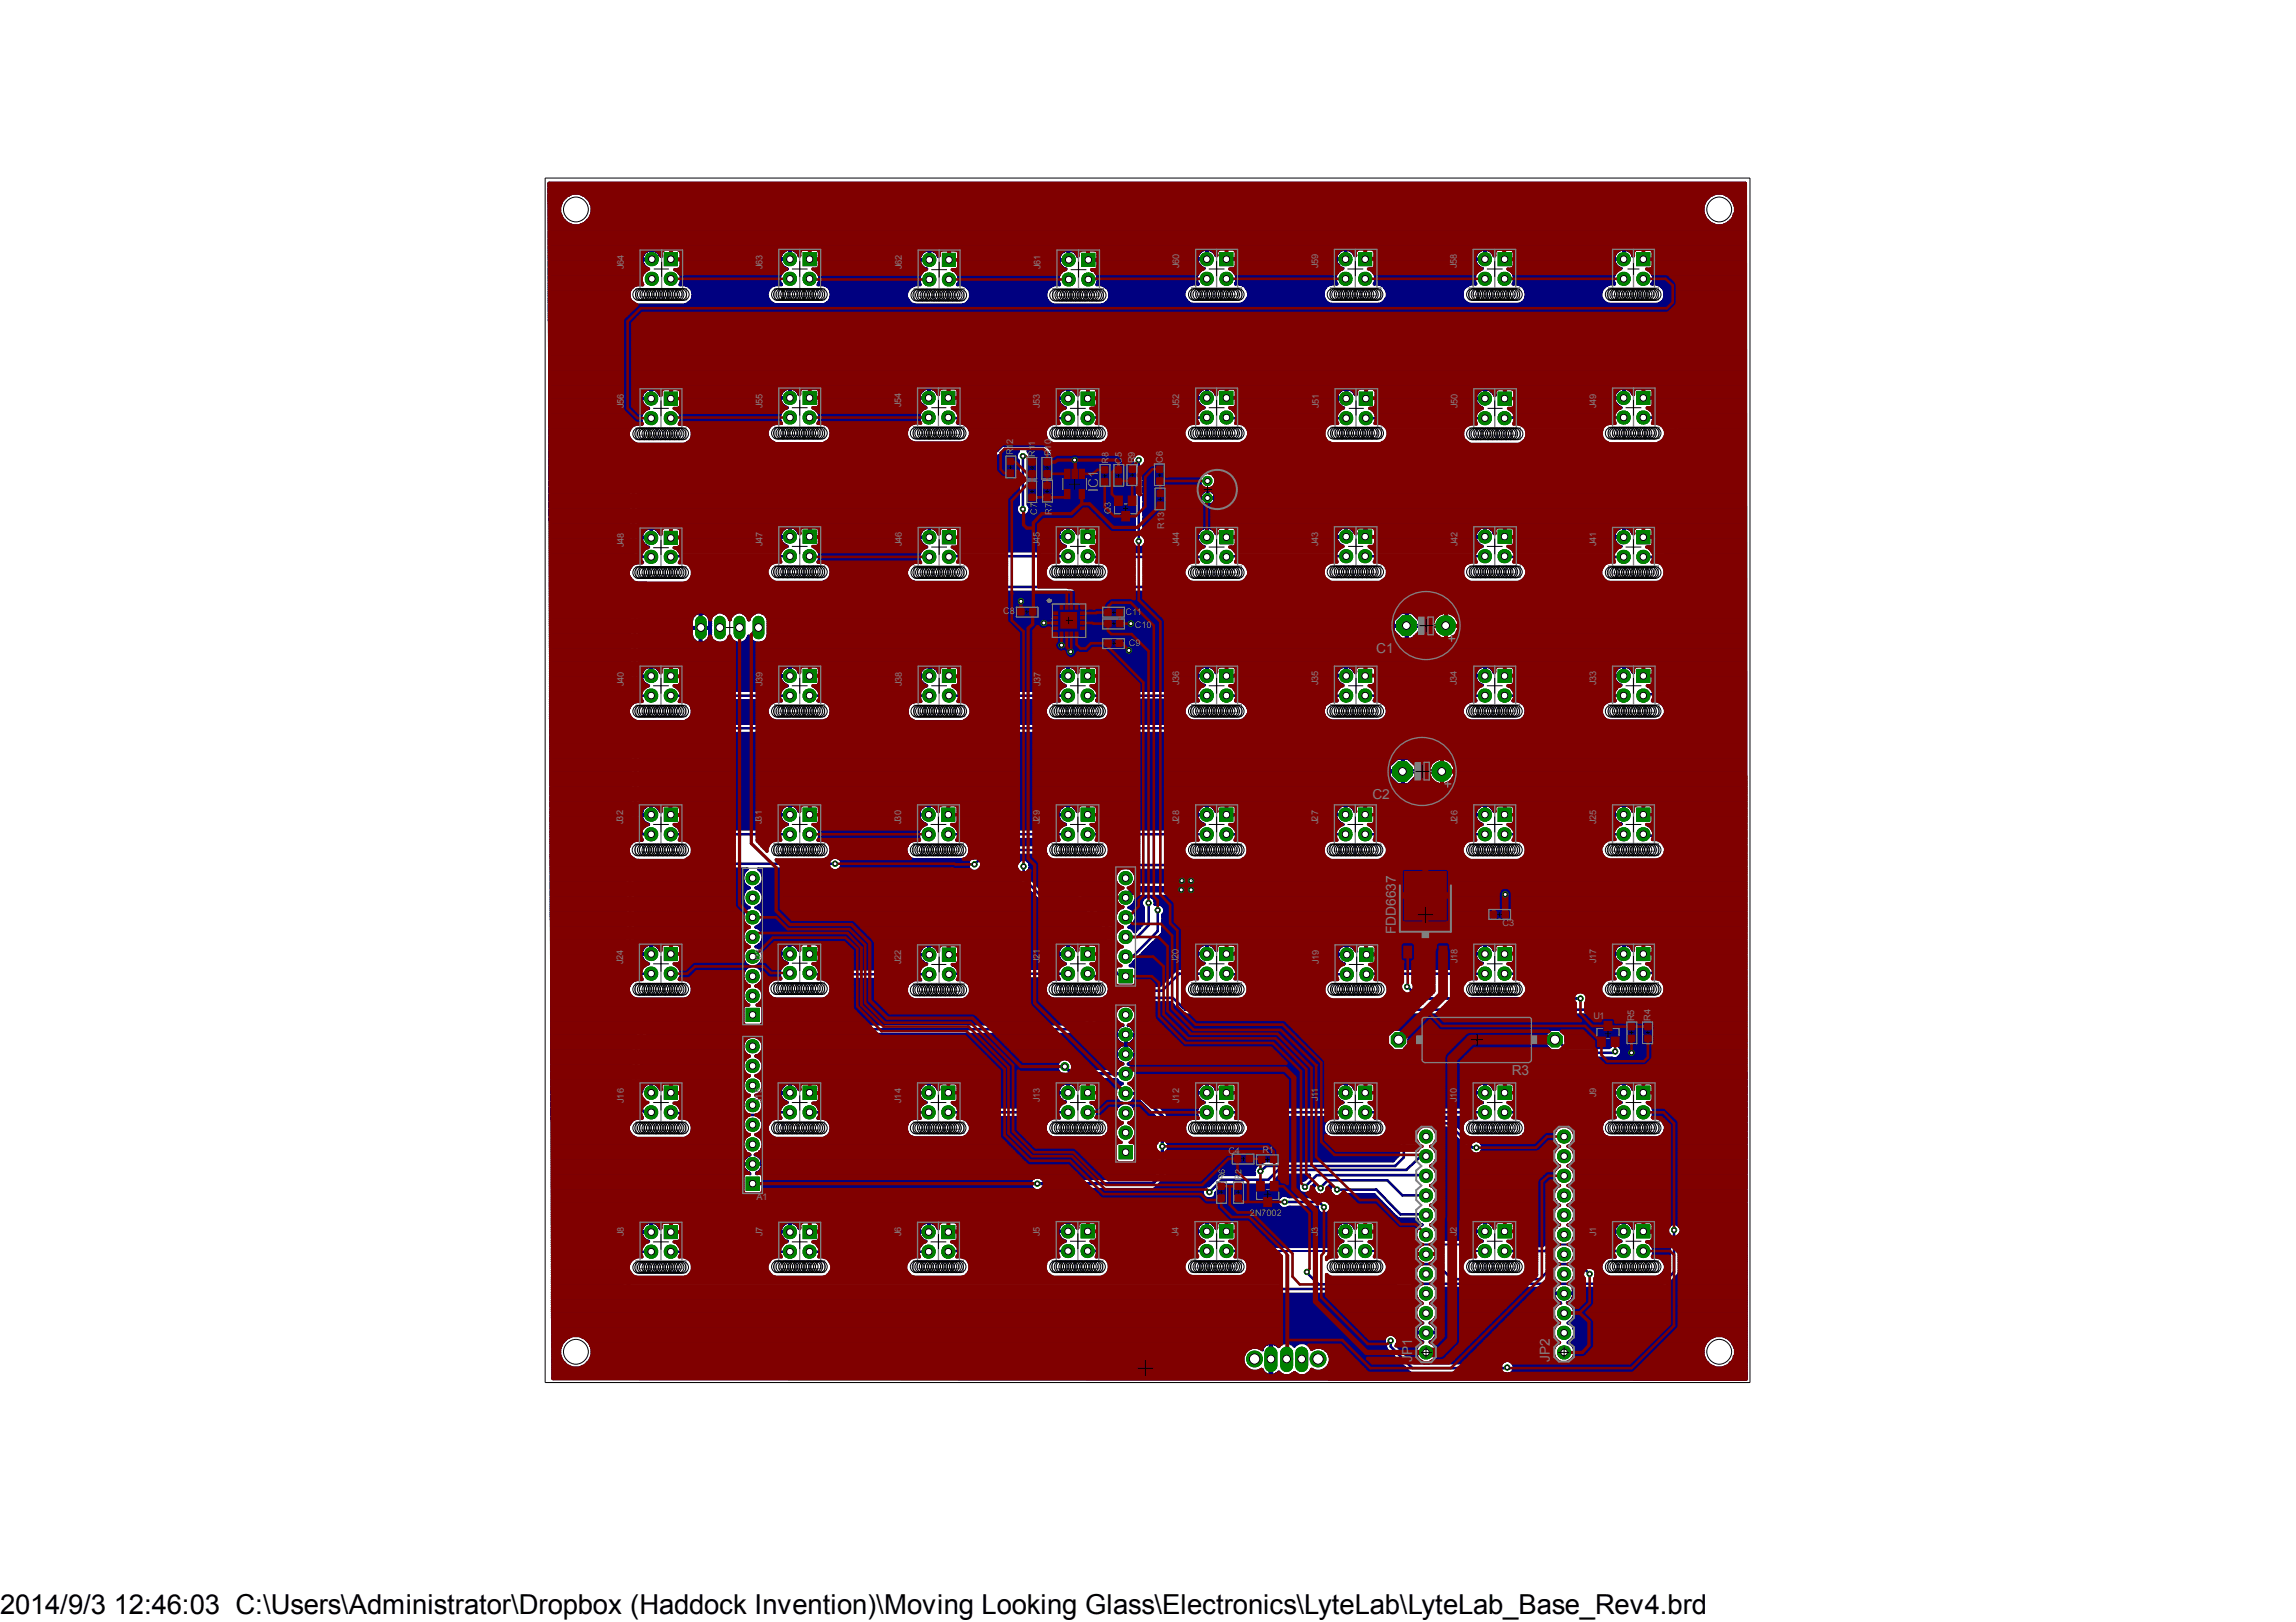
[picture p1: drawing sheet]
<svg xmlns="http://www.w3.org/2000/svg" width="297mm" height="210mm" viewBox="0 0 297 210" stroke-linecap="round" stroke-linejoin="round" font-family="sans-serif">
<defs><g id="words">
<text font-size="3.6" x="0" y="208.9">2014/9/3 12:46:03 C:\Users\Administrator\Dropbox (Haddock Invention)\Moving Looking Glass\Electronics\LyteLab\LyteLab_Base_Rev4.brd</text>
<g font-size="1.8" fill="#808080">
<text x="142.1" y="63.7" transform="rotate(-90 142.1 63.7)">IC1</text>
<text x="178.1" y="84.5">C1</text>
<text x="177.5" y="103.4">C2</text>
<text x="180.6" y="120.9" transform="rotate(-90 180.6 120.9)">FDD6637</text>
<text x="195.6" y="139.1">R3</text>
<text x="182.7" y="176.3" transform="rotate(-90 182.7 176.3)">JP1</text>
<text x="200.5" y="176.3" transform="rotate(-90 200.5 176.3)">JP2</text>
</g>
<g font-size="1.2" fill="#808080">
<text x="80.7" y="34.8" transform="rotate(-90 80.7 34.8)">J64</text>
<text x="98.6" y="34.8" transform="rotate(-90 98.6 34.8)">J63</text>
<text x="116.7" y="34.8" transform="rotate(-90 116.7 34.8)">J62</text>
<text x="134.6" y="34.8" transform="rotate(-90 134.6 34.8)">J61</text>
<text x="152.6" y="34.7" transform="rotate(-90 152.6 34.7)">J60</text>
<text x="170.5" y="34.7" transform="rotate(-90 170.5 34.7)">J59</text>
<text x="188.5" y="34.7" transform="rotate(-90 188.5 34.7)">J58</text>
<text x="211.3" y="38.8">J57</text>
<text x="80.7" y="52.8" transform="rotate(-90 80.7 52.8)">J56</text>
<text x="98.6" y="52.8" transform="rotate(-90 98.6 52.8)">J55</text>
<text x="116.6" y="52.7" transform="rotate(-90 116.6 52.7)">J54</text>
<text x="134.5" y="52.8" transform="rotate(-90 134.5 52.8)">J53</text>
<text x="152.6" y="52.8" transform="rotate(-90 152.6 52.8)">J52</text>
<text x="170.6" y="52.8" transform="rotate(-90 170.6 52.8)">J51</text>
<text x="188.6" y="52.8" transform="rotate(-90 188.6 52.8)">J50</text>
<text x="206.5" y="52.8" transform="rotate(-90 206.5 52.8)">J49</text>
<text x="131.1" y="58.9" transform="rotate(-90 131.1 58.9)">R12</text>
<text x="133.9" y="59.1" transform="rotate(-90 133.9 59.1)">R11</text>
<text x="136" y="59" transform="rotate(-90 136 59)">R10</text>
<text x="146.8" y="60" transform="rotate(-90 146.8 60)">R9</text>
<text x="150.5" y="59.9" transform="rotate(-90 150.5 59.9)">C6</text>
<text x="143.4" y="60" transform="rotate(-90 143.4 60)">R8</text>
<text x="145.1" y="60" transform="rotate(-90 145.1 60)">C5</text>
<text x="80.7" y="70.8" transform="rotate(-90 80.7 70.8)">J48</text>
<text x="98.6" y="70.7" transform="rotate(-90 98.6 70.7)">J47</text>
<text x="116.7" y="70.7" transform="rotate(-90 116.7 70.7)">J46</text>
<text x="134.2" y="66.6" transform="rotate(-90 134.2 66.6)">C7</text>
<text x="134.5" y="70.7" transform="rotate(-90 134.5 70.7)">J45</text>
<text x="136.1" y="66.6" transform="rotate(-90 136.1 66.6)">R7</text>
<text x="143.8" y="66.6" transform="rotate(-90 143.8 66.6)">Q3</text>
<text x="150.6" y="68.4" transform="rotate(-90 150.6 68.4)">R13</text>
<text x="152.6" y="70.7" transform="rotate(-90 152.6 70.7)">J44</text>
<text x="170.5" y="70.7" transform="rotate(-90 170.5 70.7)">J43</text>
<text x="188.6" y="70.7" transform="rotate(-90 188.6 70.7)">J42</text>
<text x="206.5" y="70.7" transform="rotate(-90 206.5 70.7)">J41</text>
<text x="129.8" y="79.5">C8</text>
<text x="145.6" y="79.6">C11</text>
<text x="146" y="83.6">C9</text>
<text x="146.8" y="81.3">C10</text>
<text x="80.7" y="88.7" transform="rotate(-90 80.7 88.7)">J40</text>
<text x="98.6" y="88.7" transform="rotate(-90 98.6 88.7)">J39</text>
<text x="116.7" y="88.7" transform="rotate(-90 116.7 88.7)">J38</text>
<text x="134.6" y="88.7" transform="rotate(-90 134.6 88.7)">J37</text>
<text x="152.6" y="88.7" transform="rotate(-90 152.6 88.7)">J36</text>
<text x="170.5" y="88.7" transform="rotate(-90 170.5 88.7)">J35</text>
<text x="188.5" y="88.7" transform="rotate(-90 188.5 88.7)">J34</text>
<text x="206.5" y="88.7" transform="rotate(-90 206.5 88.7)">J33</text>
<text x="80.6" y="106.7" transform="rotate(-90 80.6 106.7)">J32</text>
<text x="98.6" y="106.7" transform="rotate(-90 98.6 106.7)">J31</text>
<text x="116.6" y="106.7" transform="rotate(-90 116.6 106.7)">J30</text>
<text x="134.5" y="106.7" transform="rotate(-90 134.5 106.7)">J29</text>
<text x="152.6" y="106.7" transform="rotate(-90 152.6 106.7)">J28</text>
<text x="170.5" y="106.7" transform="rotate(-90 170.5 106.7)">J27</text>
<text x="188.6" y="106.7" transform="rotate(-90 188.6 106.7)">J26</text>
<text x="206.5" y="106.6" transform="rotate(-90 206.5 106.6)">J25</text>
<text x="194.4" y="119.8">C3</text>
<text x="80.6" y="124.7" transform="rotate(-90 80.6 124.7)">J24</text>
<text x="98.6" y="124.6" transform="rotate(-90 98.6 124.6)">J23</text>
<text x="116.6" y="124.7" transform="rotate(-90 116.6 124.7)">J22</text>
<text x="134.5" y="124.6" transform="rotate(-90 134.5 124.6)">J21</text>
<text x="152.5" y="124.6" transform="rotate(-90 152.5 124.6)">J20</text>
<text x="170.6" y="124.7" transform="rotate(-90 170.6 124.7)">J19</text>
<text x="188.6" y="124.6" transform="rotate(-90 188.6 124.6)">J18</text>
<text x="206.5" y="124.6" transform="rotate(-90 206.5 124.6)">J17</text>
<text x="206.2" y="131.8">U1</text>
<text x="211.4" y="132.2" transform="rotate(-90 211.4 132.2)">R5</text>
<text x="213.5" y="132.1" transform="rotate(-90 213.5 132.1)">R4</text>
<text x="80.7" y="142.7" transform="rotate(-90 80.7 142.7)">J16</text>
<text x="98.6" y="142.7" transform="rotate(-90 98.6 142.7)">J15</text>
<text x="116.6" y="142.7" transform="rotate(-90 116.6 142.7)">J14</text>
<text x="134.5" y="142.6" transform="rotate(-90 134.5 142.6)">J13</text>
<text x="152.6" y="142.7" transform="rotate(-90 152.6 142.7)">J12</text>
<text x="170.5" y="142.5" transform="rotate(-90 170.5 142.5)">J11</text>
<text x="188.5" y="142.6" transform="rotate(-90 188.5 142.6)">J10</text>
<text x="206.5" y="141.9" transform="rotate(-90 206.5 141.9)">J9</text>
<text x="158.9" y="149.4">C4</text>
<text x="163.3" y="149.2">R1</text>
<text x="97.9" y="155.3">A1</text>
<text x="158.5" y="152.8" transform="rotate(-90 158.5 152.8)">R6</text>
<text x="160.6" y="152.8" transform="rotate(-90 160.6 152.8)">R2</text>
<text x="80.7" y="159.9" transform="rotate(-90 80.7 159.9)">J8</text>
<text x="98.6" y="159.9" transform="rotate(-90 98.6 159.9)">J7</text>
<text x="116.6" y="159.9" transform="rotate(-90 116.6 159.9)">J6</text>
<text x="134.5" y="159.9" transform="rotate(-90 134.5 159.9)">J5</text>
<text x="152.5" y="159.9" transform="rotate(-90 152.5 159.9)">J4</text>
<text x="161.7" y="157.3">2N7002</text>
<text x="170.5" y="159.9" transform="rotate(-90 170.5 159.9)">J3</text>
<text x="188.5" y="159.9" transform="rotate(-90 188.5 159.9)">J2</text>
<text x="206.5" y="159.9" transform="rotate(-90 206.5 159.9)">J1</text>
</g>
</g></defs>
<path d="M93.4 81.2h1.9M94.4 80.3v1.9M165.6 175.9h1.7M166.5 175.1v1.6" fill="none" stroke="#000" stroke-width=".13"/>
<g fill="none" stroke="#000080" stroke-width=".42">
<path d="M71 23.7h154.8l.1 154.8-154.4-.1zM71 34.7h12.7M71 32.2h154.8M71 39.5h47.2M71 35h12.6M71 40h154.8M71 39.7h154.8M71 39.1h10.8M71 38.9h10.5M71 38.6h10.4M71 38.3h10.4M71 38h10.4"/>
<path d="M71 37.8h10.4M71 37.4h10.5M71 37.2h10.8M71 36.9h11.2M71 36.7h12.1M71 36.3h12M71 36.1h12M71 35.8h12M71 35.5h12.1M71 35.2h12.3M71 34.4h12.3M71 34.1h12.1"/>
<path d="M71 33.9h12.1M71 33.3h12.1M71 33h12.1M71 32.7h12.3M71 32.4h12.7M71 31.9h154.8M71 31.6h154.8M71 31.3h154.8M71 31.1h154.8M71 30.7h154.8M71 30.5h154.8M71 30.2h154.8"/>
<path d="M71 30h154.8M71 29.6h154.8M71 29.4h154.8M71 29.1h2.9M71 28.8h2.2M71 28.5h2M71 28.3h1.7M71 28h1.6M71 27.7h1.5M71 27.4h1.4M71 27.2h1.4M71 26.9h1.4"/>
<path d="M71 26.6h1.5M71 26.3h1.6M71 26h1.6M71 25.8h1.9M71 25.5h2.2M71 25.2h2.6M71 24.9h154.8M71 24.7h154.8M71 24.4h154.8M71 24.1h154.8M71 23.8h154.8M72.7 28.3a2.14 2.14 0 0 1 1.8-3.4 2.14 2.14 0 0 1 1.8 3.4"/>
<path d="M72.7 28.3a2.11 2.11 0 0 0 3.6 0M75.1 29.1h146.6M75.4 25.2h146M75.8 28.8h145.3M75.9 25.5h145.1M76 28.5h144.9M76.2 25.8h144.5M76.3 28.3h144.3M76.4 26h144.2M76.5 28h144M76.5 26.3h143.9M76.5 27.7h143.9"/>
<path d="M76.6 27.4h143.7M76.6 27.2h143.7M76.6 26.9h143.7M76.6 26.6h143.7M81.5 37.4l-.1 .5v.5l.1 .5M81.5 38.9l.9 .6M83 35.8v.6l.1 .4h-.7l-.4 .2-.5 .4M83.1 33.3a1.39 1.39 0 0 1 1.1-1v1.3h-1.2l.1 .3M83.1 33.3l-.1 .2M83.1 33.9v.2l.2 .3M83.3 34.4l.6 .4-.3 .2M83.6 35l-.5 .4-.1 .4"/>
<path d="M84.2 33.3h.1M84.2 33h.1M84.2 32.7h.1M84.2 32.4h.1M84.9 32.4h.7M85.3 32.7h.2M85.4 33h.1M85.5 33.1v-.6l.3-.2h2.1l.2 .2v2.1l-.2 .3h-.5l.1 .1M85.6 33.2l-.8-.8-.5-.1v1.2h-13.3M87.5 35h13.9M87.5 35l.5 .4 .1 .4M87.8 35.2h13.4"/>
<path d="M88.1 34.7h13.5M88.1 36.7h12.9M88.1 35.5h12.9M88.1 32.4h13.4M88.1 35.8v.6l-.1 .4h.6l.5 .2 .4 .4M88.1 33.5h14.2M88.1 36.3h12.7M88.1 36.1h12.7M88.1 35.8h12.7M88.1 34.4h13.2M88.1 34.1h12.9M88.1 33.9h12.8"/>
<path d="M88.1 33.3h12.8M88.1 33h12.9M88.1 32.7h13.1M88.8 36.9h11.3M89.2 39.1h10.5M89.2 37.2h10.5M89.5 38.9l-.9 .6M89.5 37.4l.2 .5v.5l-.2 .5M89.5 38.9h10M89.5 37.4h9.9M89.6 38.6h9.7M89.6 37.8h9.7"/>
<path d="M89.7 38.3h9.5M89.7 38h9.5M99.5 38.9l.3 .3 .5 .3M100.8 35.8v.5M100.8 36.3l.3 .5a1.36 1.36 0 0 0-1.6 .5 1.36 1.36 0 0 0 0 1.6M100.9 33.3v.6M100.9 33.9l.3 .5 .7 .4-.5 .2M101 33l-.1 .3M101.2 32.7l-.2 .3M101.4 35l-.3 .3-.3 .5M101.5 32.4l.4-.1h.6l.4 .1M101.5 32.4l-.3 .3"/>
<path d="M102.2 32.3v1.3M102.2 33.3h.1M102.2 33h.1M102.2 32.7h.1M102.2 32.4h.1M102.9 32.4l.3 .3M102.9 32.4h.6M103.2 32.7l.2 .3h.1M103.2 32.7h.2M103.7 32.2l-.3 .3v.6M105.5 35l.3 .3 .3 .5M105.5 35h14"/>
<path d="M105.7 32.2l.4 .3v2.1l-.4 .3h-.4l.2 .1M105.7 35.2h13.5M105.9 36.7h13.1M105.9 35.5h13.1M106 34.7h13.5M106 32.4h13.6M106.1 35.8v.5M106.1 36.3l-.3 .5a1.34 1.34 0 0 1 1.5 .5 1.34 1.34 0 0 1 .1 1.6M106.1 33.5h12.9M106.1 36.3h12.8M106.1 36.1h12.8M106.1 35.8h12.9"/>
<path d="M106.1 34.4h13.1M106.1 34.1h12.9M106.1 33.9h12.9M106.1 33.3h12.9M106.1 33h13M106.1 32.7h13.2M106.8 36.9h11.4M107.1 39.1h10.6M107.2 37.2h10.5M107.4 38.9l-.4 .3-.5 .3M107.4 38.9h10M107.4 38.6h9.9"/>
<path d="M107.4 37.4h10M107.5 38.3h9.8M107.5 38h9.8M107.5 37.8h9.8M119 33.3v.6M119 33.6h1.3M119 33.9v.2M119 34.1l.2 .4 .3 .2M119.5 34.7l.4 .1a1.46 1.46 0 0 0-.9 2 1.48 1.48 0 0 0-1.7 1.7l.6 .8 .5 .2h6.1l.6-.2 .3-.4M120.2 32.4v1.3M120.2 33.5h.1M120.2 33.3h.1"/>
<path d="M120.2 33h.1M120.2 32.7h.1M120.2 32.4h.1M120.8 32.4h.8M121.2 32.7h.2M121.3 33h.1M121.4 33.2v-.6l.4-.3h2l.3 .3v2l-.3 .4M121.4 33.1a1.29 1.29 0 0 0-1.3-.8 1.29 1.29 0 0 0-1.1 1M123.4 35h14.2M123.5 35l.6 .9v.5l-.2 .4h.6l.6 .3 .3 .3M123.8 35.2h13.4M124 35.5h13.1"/>
<path d="M124 32.4h13.7M124 34.7h13.5M124 36.7h13M124 35.8h12.9M124.1 33.5h12.9M124.1 36.3h12.8M124.1 36.1h12.8M124.1 34.4h13.1M124.1 34.1h13M124.1 33.9h12.9M124.1 33.3h12.9M124.1 33h13"/>
<path d="M124.1 32.7h13.2M124.6 39.5h11.6M124.7 36.9h11.5M125.1 39.1h10.6M125.1 37.2h10.6M125.4 37.4l.2 .5v.6l-.2 .4M125.4 38.9h10.1M125.4 37.4h10.1M125.6 38.6h9.8M125.6 38.3h9.7M125.6 38h9.7M125.6 37.8h9.8"/>
<path d="M135.5 37.4l-.2 .5v.6l.2 .4M135.5 38.9l.4 .4 .4 .2h6.3l.4-.2 .4-.4M137 33.3a1.18 1.18 0 0 1 1.2-.9v1.3M137 33.3v.6M137 33.9l.1 .2M137.1 34.1l.1 .4 .4 .2 .3 .1a1.34 1.34 0 0 0-.8 2h-.8l-.8 .6M138.2 33.5h.1M138.2 33.3h.1M138.2 33h.1M138.2 32.7h.1M138.2 32.4h.1M138.8 32.4h.7"/>
<path d="M139.2 32.7h.2M139.4 33h.1M139.4 33.2v-.6l.3-.3h2.1l.3 .3v2l-.3 .4M139.4 33.1v-.2a1.21 1.21 0 0 0-1.1-.5v1.2h-1.3M141.3 35h14.1M141.6 35a1.51 1.51 0 0 1 .3 1.8h.7l.8 .6M141.7 35.2h13.3M142 36.7h12.9M142 35.5h12.9M142 32.4h13.4M142.1 34.7h13.7a1.54 1.54 0 0 0-1 1.6l.2 .5a1.42 1.42 0 0 0-1.8 1.6l.6 .8 .5 .2h6.1a1.49 1.49 0 0 0 1.1-1.6l-.5-.9-.6-.1h-.5l.1-.5M142.1 36.3h12.8"/>
<path d="M142.1 36.1h12.7M142.1 35.8h12.7M142.1 34.4h13.1M142.1 34.1h12.9M142.1 33.9h12.8M142.1 33.3h12.8M142.1 33h12.8M142.1 32.7h13M142.7 39.5h83.1M142.7 36.9h11.1M143.2 39.1h10.6M143.2 37.2h10.3"/>
<path d="M143.4 37.4l.2 .5v.6l-.2 .4M143.4 38.9h10.1M143.4 37.4h9.9M143.5 38.6h9.8M143.5 37.8h9.7M143.6 38.3h9.6M143.6 38h9.6M154.9 33.5l.1 .7 .6 .5M156 32.2l-.1 .1a1.39 1.39 0 0 0-1 1.2h1.3M156.1 32.2v1.3h-14M156.1 33.3h.1M156.1 33h.1"/>
<path d="M156.1 32.7h.1M156.1 32.4h.1M156.2 32.2l.8 .3 .1 .2M156.9 32.4h.5M157.1 32.7l.2 .3M157.1 32.7h.2M157.3 33l.1 .1M157.3 33h.1M157.6 32.2l-.3 .2v.6M159.5 35h13.8M159.7 32.2l.3 .2M159.8 35.2h13.2"/>
<path d="M159.9 34.7h13.8a1.54 1.54 0 0 0-1 1.6l.3 .5h-.8l-.5 .1-.3 .5-.2 .4M159.9 36.7h13M159.9 35.5h13M160 32.4v2.2l-.3 .2h-.4a1.66 1.66 0 0 1 .7 1.5M160 36.3h12.8M160 36.1h12.7M160 35.8h12.7M160 34.4h13.1M160 34.1h13M160 33.9h12.9M160 33.3h12.8M160 33h12.9"/>
<path d="M160 32.7h13.1M160 32.4h13.4M160.9 36.9h10.9M161 39.1h10.7M161.2 37.2h10.2M161.3 38.9h10.1M161.4 38.6h9.9M161.4 37.4h9.9M161.5 37.8h9.7M161.5 38.3h9.7M161.5 38h9.7M172.8 33.5l.2 .7 .6 .5"/>
<path d="M174 32.2l-.2 .1a1.39 1.39 0 0 0-1 1.2h1.4M174.1 32.2v1.3h-14.1M174.1 33.3h.1M174.1 33h.1M174.1 32.7h.1M174.1 32.4h.1M174.2 32.2l.7 .3 .2 .2M174.8 32.4h.5M175.1 32.7l.2 .3M175.1 32.7h.2M175.3 33v.1M175.3 33h.1"/>
<path d="M175.6 32.2l-.3 .2v.6M177.5 35h13.8M177.6 32.2l.4 .2M177.7 35.2h13.3M177.8 34.7h13.7M177.8 36.7h13.1M177.9 35.5h12.9M178 32.4v2.2l-.4 .2h-.4a1.33 1.33 0 0 1 .8 1.5M178 36.3l-.2 .5h.6a1.49 1.49 0 0 1 1.1 1.6l-.6 .8-.5 .2h-6.2a1.33 1.33 0 0 1-1-1.6M178 33.5h14.2M178 36.3h12.8M178 36.1h12.8"/>
<path d="M178 35.8h12.8M178 34.4h13.2M178 34.1h12.9M178 33.9h12.8M178 33.3h12.8M178 33h12.9M178 32.7h13.1M178 32.4h13.3M178.8 36.9h11.1M178.9 39.1h10.8M179.2 37.2h10.3M179.2 38.9h10.2"/>
<path d="M179.3 38.6h9.9M179.3 37.4h10M179.4 37.8h9.7M179.5 38.3h9.6M179.5 38h9.6M190.8 36.3l.1 .5a1.54 1.54 0 0 0-1.8 1.1 1.2 1.2 0 0 0 1.1 1.5h6.2a1.35 1.35 0 0 0 1.1-1.3 1.35 1.35 0 0 0-1.1-1.3h-.7l.2-.5M190.8 35.8v.5M191.1 32.7a1.33 1.33 0 0 0 .5 2h.2l-.5 .3M191.1 32.7a1.32 1.32 0 0 1 2.2 .3h.1M191.3 35l-.4 .3-.1 .5M192.1 32.3v1.3M192.1 33.3h.1"/>
<path d="M192.1 33h.1M192.1 32.7h.1M192.1 32.4h.1M192.8 32.4h.5M193.1 32.7h.2M193.5 32.2l-.2 .3v.6M195.4 35l.3 .3 .2 .5M195.4 35h13.9M195.7 32.2l.2 .3v2.1l-.2 .3h-.5l.2 .1M195.7 35.2h13.3M195.8 34.7h13.7M195.8 36.7h13.1"/>
<path d="M195.8 35.5h13.1M195.9 33.5h14.2M195.9 35.8v.5M195.9 36.3h12.8M195.9 36.1h12.8M195.9 35.8h12.8M195.9 34.4h13.2M195.9 34.1h13.1M195.9 33.9h12.9M195.9 33.3h12.9M195.9 33h13M195.9 32.7h13.1"/>
<path d="M195.9 32.4h13.5M196.8 36.9h11.1M196.9 39.1h10.7M197.1 37.2h10.4M197.2 38.9h10.1M197.3 37.4h10M197.4 38.6h9.8M197.4 38.3h9.7M197.4 38h9.7M197.4 37.8h9.8M207.3 38.9l.4 .3 .5 .2h6.2l.5-.2 .3-.3M208.7 36.3l.2 .5a1.4 1.4 0 0 0-1.5 .5 1.4 1.4 0 0 0-.1 1.6"/>
<path d="M208.7 35.8v.5M209 32.7a1.33 1.33 0 0 0 .5 2h.2l-.4 .3M209 32.7a1.34 1.34 0 0 1 2.1 0M209.3 35l-.3 .3-.3 .5M210.1 32.3v1.3M210.1 33.3h.1M210.1 33h.1M210.1 32.7h.1M210.1 32.4h.1M210.7 32.4h.6M211.1 32.7l.1 .3h.1M211.1 32.7h.1"/>
<path d="M211.6 32.2l-.4 .3v.6M213.4 35l.3 .3 .3 .5M213.4 35h12.4M213.6 32.2l.4 .3v2.1l-.4 .3h-.4l.2 .1M213.6 35.2h12.2M213.8 34.7h12M213.8 36.7h12M213.8 35.5h12M213.9 32.4h11.9M214 35.8v.5M214 33.5h11.8M214 36.3l-.3 .5a1.4 1.4 0 0 1 1.5 .5 1.4 1.4 0 0 1 0 1.6"/>
<path d="M214 36.3h11.8M214 36.1h11.8M214 35.8h11.8M214 34.4h11.8M214 34.1h11.8M214 33.9h11.8M214 33.3h11.8M214 33h11.8M214 32.7h11.8M214.7 36.9h11.1M214.9 39.1h10.9M215.1 37.2h10.7"/>
<path d="M215.2 38.9h10.6M215.3 38.6h10.5M215.3 37.4h10.5M215.4 38.3h10.4M215.4 38h10.4M215.4 37.8h10.4M220.6 28.3a2.14 2.14 0 0 1 1.8-3.4 2.14 2.14 0 0 1 1.8 3.4M220.6 28.3a2.11 2.11 0 0 0 3.6 0M223 29.1h2.8M223.4 25.2h2.4M223.6 28.8h2.2M223.8 25.5h2"/>
<path d="M223.9 28.5h1.9M224 25.8h1.8M224.2 28.3h1.6M224.2 26h1.6M224.3 28h1.5M224.4 27.7h1.4M224.4 26.3h1.4M224.5 26.6h1.3M224.5 27.4h1.3M224.5 27.2h1.3M224.5 26.9h1.3M71 41.4h154.8"/>
<path d="M71 41.1h154.8M71 40.8h154.8M71 40.6h154.8M71 40.2h154.8M71.1 53.4h12M71.1 52.8h12.8M71.1 50.3h14.6M71.1 54.8h12M71.1 59.8h10.3M71.1 59.5h10.3M71.1 59.2h10.7M71.1 58.9h10.9"/>
<path d="M71.1 58.7h11.2M71.1 58.4h11.5M71.1 58.1h11.8M71.1 57.8h12M71.1 57.6h57.8M71.1 57.2h10.9M71.1 57h10.5M71.1 56.7h10.3M71.1 56.5h10.2M71.1 56.1h10.2M71.1 55.9h10.2M71.1 55.6h10.3"/>
<path d="M71.1 55.3h10.5M71.1 55h10.8M71.1 54.5h11.9M71.1 54.2h11.8M71.1 53.9h11.8M71.1 53.7h11.9M71.1 53.1h12.3M71.1 52.5h12.3M71.1 52.3h12M71.1 52h12M71.1 51.7h11.9M71.1 51.4h11.9"/>
<path d="M71.1 51.2h12M71.1 50.9h12M71.1 50.6h12.3M71.1 50.1h154.7M71.1 49.7h154.7M71.1 49.5h154.7M71.1 49.2h154.7M71.1 49h154.7M71.1 48.6h154.7M71.1 48.4h154.7M71.1 48.1h154.7M71.1 47.8h154.7"/>
<path d="M71.1 47.5h154.7M71.1 47.3h154.7M71.1 47h154.7M71.1 46.7h154.7M71.1 46.4h154.7M71.1 46.2h154.7M71.1 45.8h154.7M71.1 45.6h154.7M71.1 45.3h154.7M71.1 45h154.7M71.1 44.7h154.7M71.1 44.5h154.7"/>
<path d="M71.1 44.2h154.7M71.1 43.9h154.7M71.1 43.6h154.7M71.1 43.4h154.7M71.1 43h154.7M71.1 42.8h154.7M71.1 42.5h154.7M71.1 42.3h154.7M71.1 41.9h154.7M71.1 41.7h154.7M81.3 55.9a1.49 1.49 0 0 0 1.1 1.6h6.2a1.33 1.33 0 0 0 1-1.6M81.9 55l-.4 .4-.2 .5"/>
<path d="M83 51.6h1.3M83.1 59.8h48.6M83.1 53.4l-.2 .5v.5l.2 .5h-.7l-.5 .1M83.4 59.5h48.3M83.7 59.2h47.8M83.9 50.3a1.32 1.32 0 0 0-.9 1.3 1.32 1.32 0 0 0 .9 1.2M83.9 52.8l-.4 .2-.4 .4M84.2 50.3v1.4M84.2 51.4h.1M84.2 51.2h.1M84.2 50.9h.1M84.2 50.6h.1"/>
<path d="M84.5 50.3a1.3 1.3 0 0 1 .9 .8M85 50.6h.4M85.3 50.9h.1M85.4 50.6v.6h.1M85.4 50.6l.4-.4h2l.3 .4M87.6 53.1h13.7M87.9 53.4l.2 .5v.5l-.2 .5h.7l.5 .1M87.9 53.4h13.1M87.9 52.8h13.8M87.9 50.3h13.9M88.1 54.5h12.8M88.1 53.7h12.8"/>
<path d="M88.1 50.6v2l-.3 .3h-.4l.5 .5M88.1 54.2h12.7M88.1 53.9h12.7M88.1 52.5h13.3M88.1 52.3h13.1M88.1 52h12.9M88.1 51.7h12.8M88.1 51.4h12.8M88.1 51.2h12.8M88.1 50.9h13M88.1 50.6h13.2M89 57.2h11.1"/>
<path d="M89.1 55l.3 .4 .2 .5M89.1 55h10.6M89.3 57h10.4M89.3 55.3h10.2M89.5 56.7h9.9M89.5 55.6h9.8M89.6 56.5h9.7M89.6 56.1h9.6M89.6 55.9h9.6M99.5 55.3a1.33 1.33 0 0 0 .8 2.1h6.2a1.39 1.39 0 0 0 .9-2.1M100.3 54.8l-.5 .2-.3 .3M100.9 51.5h1.4"/>
<path d="M102.2 50.2v1.4M102.2 50.3h.1M102.2 51.4h.1M102.2 51.2h.1M102.2 50.9h.1M102.2 50.6h.1M102.6 50.3h.9M103.1 50.6h.3M103.3 50.9h.1M103.4 51.1v-.6l.3-.3h2l.4 .3v2M103.4 51l-.2-.4a1.34 1.34 0 0 0-2 0 1.32 1.32 0 0 0 .7 2.2 1.3 1.3 0 0 0-.8 2h-13.1M105.7 53.1h13.5"/>
<path d="M105.9 53.4h13.1M105.9 50.3h13.7M106 54.5h13M106 53.7h12.9M106.1 52.5l-.4 .3M106.1 54.2h12.8M106.1 53.9h12.8M106.1 52.5h13.4M106.1 52.3h13M106.1 52h12.9M106.1 51.7h12.8M106.1 51.4h12.8"/>
<path d="M106.1 51.2h12.9M106.1 50.9h12.9M106.1 50.6h13.2M106.5 54.8l.5 .2 .4 .3M106.8 57.2h11.3M107.1 55h10.6M107.2 57h10.5M107.4 55.3h10M107.4 56.7h10M107.4 55.6h9.9M107.5 56.5h9.8M107.5 56.1h9.8"/>
<path d="M107.5 55.9h9.8M118.9 51.5h1.3v-1.3a1.24 1.24 0 0 1 1.2 .9v-.6l.3-.4h2.1l.2 .4v2M118.9 51.4l.1 .6M119 52l.5 .6 .3 .2a1.26 1.26 0 0 0-.8 1.9h-.7l-.5 .3-.4 .3M119 51.2v-.2a1.22 1.22 0 0 1 1.1-.8v1.4M119 51.2l-.1 .2M119.6 52.8h-14.3a1.31 1.31 0 0 1 .5 2h12.4M120.1 50.3h.1M120.1 51.4h.1M120.1 51.2h.1M120.1 50.9h.1M120.1 50.6h.1"/>
<path d="M120.6 50.3h.9M121.1 50.6h.3M121.3 50.9h.1M123.7 53.1h13.5M123.9 53.4h13.1M123.9 50.3h13.9M124 54.8l-.1-.1h13.1v.1h-12.5M124 52.5l-.2 .3M124 52.5h13.3M124 52.3h13.1M124 52h13M124 51.7h12.9"/>
<path d="M124 51.4h12.9M124 51.2h12.9M124 50.9h13.1M124 50.6h13.3M124.5 54.7a1.33 1.33 0 0 1 1.1 1.3 1.33 1.33 0 0 1-1.1 1.3h-6.2a1.28 1.28 0 0 1-.9-2M124.7 57.2h4.5M125.1 55h10.6M125.1 57h10.5M125.4 56.7h10M125.4 55.3h10.1M125.5 56.5h9.8M125.5 55.6h9.8"/>
<path d="M125.6 56.1h9.6M125.6 55.9h9.6M129.4 58.9h2.1M129.6 58.7h2M130 58.4h1.7M131.5 59.2l.1-.7 .1-.2h-1.7l-.5 .6-.3 .1h-45.4l-1.2 1.2v10.4l.6 .6 .3-.2 .4-.2h-.2l-.5-.4M131.5 59.2l.1 .3 .1 .1v5.7l-.1 .1M133 59.8h13.5M133 58.4h2.2M133.1 59.5l-.1 .1v5.7l.1 .1M133.1 59.5h13.4M133.2 58.7h2.4"/>
<path d="M133.3 59.2l-.2 .3M133.3 59.2h13.3M133.3 58.9h2.5M135.6 57.1h-6.1l-.2 .1-.5 .5h-45.4l-.4 .3-1.7 1.9v11.1l1.5 1.7h.3M135.8 58.9l-.6-.6h-2.2l.3 .6v.3M135.8 58.9l.2 .1h10.6M136.2 54.8a1.33 1.33 0 0 0-1 1 1.33 1.33 0 0 0 .5 1.4M137.3 50.6l-.4 .6v.3h1.4M137.3 52.5l.4 .3h.1l-.4 .1-.4 .5M137.3 50.6l.5-.3a.78 .78 0 0 1 .9 .1l.3 .2M137.7 52.8h-14.4l.6 .5v.1h13.1M138.2 50.2v1.4h-1.3v.2l.4 .7"/>
<path d="M138.2 50.3h.1M138.2 51.4h.1M138.2 51.2h.1M138.2 50.9h.1M138.2 50.6h.1M138.5 50.3h1M139 50.6l.3 .3M139 50.6h.4M139 59.5l.1 .5 .4-.5M139.3 50.9l.1 .2M139.3 50.9h.1M139.4 51.1v-.6l.3-.3h2l.3 .3v2.1l-.3 .2h-.5l.3 .1 .3 .5"/>
<path d="M139.4 51.1v.1M141.6 53.1h13.6M141.8 53.4h.1M141.8 52.8h13.8M141.8 50.3h13.9M142 52.5h13.4M142 52.3h13.1M142 52h12.9M142 51.7h12.9M142 51.4h12.9M142 51.2h12.9M142 50.9h13"/>
<path d="M142 50.6h13.3M146.6 59l.1 .1M146.6 59l-.1 .4v.3l.1 .3M148.1 59l.2 .4v.3l-.2 .3M148.1 59l.1 .1M148.2 59.2h77.6M148.3 59.8h77.5M148.3 59.5h77.5M154.9 51.5h1.3M156.1 50.2v1.4M156.1 50.3h.1M156.1 51.4h.1"/>
<path d="M156.1 51.2h.1M156.1 50.9h.1M156.1 50.6h.1M156.5 50.3h1M157.1 50.6h.2M157.2 50.9h.1M157.3 51.1v-.6l.3-.3h2.1l.3 .3v2M157.3 51a1.3 1.3 0 0 0-2.2-.3 1.3 1.3 0 0 0 .7 2.1l-.4 .1-.5 .5h-13.1M159.6 53.1h13.7M159.8 52.8h13.9M159.9 53.4h13.2M159.9 50.3h13.9"/>
<path d="M160 52.5l-.3 .3h-.4l.6 .6h13.2M160 52.5h13.4M160 52.3h13.1M160 52h13M160 51.7h12.9M160 51.4h12.9M160 51.2h13M160 50.9h13.1M160 50.6h13.3M172.9 51.4v.1h1.3v-1.3a1.3 1.3 0 0 1 1.1 .9h.1v-.6l.3-.3h2.1l.3 .3v2.1l-.3 .2M173 52a1.47 1.47 0 0 0 .8 .8l-.3 .1-.4 .5M173.1 50.9l.4-.4 .7-.3v1.4h-1.3l.1 .4"/>
<path d="M173.1 50.9l-.2 .5M174.2 50.3h.1M174.2 51.4h.1M174.2 51.2h.1M174.2 50.9h.1M174.2 50.6h.1M174.6 50.3h1M175.1 50.6h.3M175.3 50.9h.1M177.6 53.1h13.7M177.9 53.4h13.1M177.9 50.3h15.7"/>
<path d="M178.1 52.5h13.2M178.1 52.3h13M178.1 52h12.8M178.1 51.7h12.7M178.1 51.4h12.7M178.1 51.2h12.8M178.1 50.9h13M178.1 50.6h13.2M191.1 50.9l-.2 .2-.1 .4 .1 .6 .2 .2M191.1 52.3l.2 .3 .5 .2M191.8 52.8h-14.5l.6 .6M191.8 52.8l-.8 .6"/>
<path d="M191.9 50.3l-.7 .4-.1 .2M192.1 50.3v1.4M192.1 51.4h.1M192.1 51.2h.1M192.1 50.9h.1M192.1 50.6h.1M192.2 50.3v1.3h-1.4M192.4 50.3l.7 .4 .1 .2M193 50.6h.4M193.2 50.9l.2 .2M193.2 50.9h.2M193.4 50.6l.2-.4h2.1l.3 .4"/>
<path d="M193.4 50.6v.6h.1M195.6 53.1h13.5M195.7 50.3h13.9M195.8 53.4h13.2M195.8 52.8h13.7M195.8 53.4h.1M196 50.6v2l-.3 .3h-.5l.6 .5M196 52.5h13.3M196 52.3h13M196 52h12.9M196 51.7h12.8M196 51.4h12.8"/>
<path d="M196 51.2h12.9M196 50.9h13M196 50.6h13.2M208.8 51.5h1.3v-1.3h.3l.3 .2 .4 .2 .2 .5v-.6l.3-.3h2l.4 .3v2M208.8 51.4l.1-.4a1.22 1.22 0 0 1 1.2-.8v1.4M208.8 51.4l.1 .6M208.9 52l.3 .5 .5 .3-.4 .1-.4 .5M210.1 50.3h.1M210.1 51.4h.1M210.1 51.2h.1M210.1 50.9h.1M210.1 50.6h.1"/>
<path d="M210.6 50.3h.8M211 50.6h.3M211.2 50.9h.1M213.5 53.1h12.3M213.7 52.8h12.1M213.8 50.3h12M214 52.5l-.4 .3h-.4l.6 .6h12M214 52.5h11.8M214 52.3h11.8M214 52h11.8M214 51.7h11.8M214 51.4h11.8"/>
<path d="M214 51.2h11.8M214 50.9h11.8M214 50.6h11.8M215.6 58.9h10.2M216 53.4a2.77 2.77 0 0 1 1.3 1.4M216 58.7h9.8M216.2 58.4h9.6M216.4 53.7h9.4M216.5 58.1h9.3M216.7 53.9h9.1M216.8 57.8h9M217 54.2h8.8"/>
<path d="M217.1 57.6l-1.4 1.3-.2 .1h-67.4M217.1 57.6h8.7M217.3 54.5h8.5M217.3 54.8v2.4l-.2 .4M217.3 54.8h8.5M217.3 57.2h8.5M217.3 57h8.5M217.3 56.7h8.5M217.3 56.5h8.5M217.3 56.1h8.5M217.3 55.9h8.5M217.3 55.6h8.5"/>
<path d="M217.3 55.3h8.5M217.3 55h8.5M71.1 66.7h10.2M71.1 63.4h10.2M71.1 67.3h10.2M71.1 67.1h10.2M71.1 66.5h10.2M71.1 66.2h10.2M71.1 66h10.2M71.1 65.6h10.2M71.1 65.4h10.2M71.1 65.1h10.2"/>
<path d="M71.1 64.8h10.2M71.1 64.5h10.2M71.1 64.3h10.2M71.1 64h10.2M71.1 63.7h10.2M71.1 63.2h10.2M71.1 62.8h10.2M71.1 62.6h10.2M71.1 62.3h10.2M71.1 62h10.2M71.1 61.7h10.2M71.1 61.5h10.2"/>
<path d="M71.1 61.2h10.2M71.1 60.9h10.2M71.1 60.6h10.2M71.1 60.4h10.2M71.1 60h10.2M71.2 68.2h10.1M71.2 69.5h10.1M71.2 70.7h10.1M71.2 75.5h11.1M71.2 79.9h10.2M71.2 79.6h10.2M71.2 79.3h10.2"/>
<path d="M71.2 79h10.2M71.2 78.8h10.2M71.2 78.5h10.2M71.2 78.2h10.2M71.2 77.9h10.2M71.2 77.7h10.2M71.2 77.4h10.4M71.2 77.1h10.7M71.2 76.8h10.9M71.2 76.6h11.3M71.2 76.2h11.5M71.2 76h11.8"/>
<path d="M71.2 75.7h12.1M71.2 75.1h10.6M71.2 74.9h10.3M71.2 74.6h10.2M71.2 74.3h10.1M71.2 74h10.1M71.2 73.8h10.2M71.2 73.5h10.2M71.2 73.2h10.5M71.2 72.9h10.9M71.2 72.7h11.5M71.2 72.3h11.3"/>
<path d="M71.2 72.1h11M71.2 71.8h10.8M71.2 71.5h10.4M71.2 71.2h10.2M71.2 71h10.1M71.2 70.4h10.1M71.2 70.1h10.1M71.2 69.9h10.1M71.2 69.3h10.1M71.2 69h10.1M71.2 68.8h10.1M71.2 68.4h10.1"/>
<path d="M71.2 67.9h10.1M71.2 67.6h10.1M81.4 77.7v11.6M81.5 74.9l.4 .4 .5 .2h1.2l-2.1 1.9-.1 .3M82.6 68.2h21M82.6 69.5h1.7M82.6 70.7h1M82.6 66.7h64.1M82.6 63.4h49.1M82.6 70.4h.6M82.6 70.1h.5M82.6 69.9h.4"/>
<path d="M82.6 69.3h.4M82.6 69h.5M82.6 68.8h.7M82.6 68.4h1.1M82.6 67.9h64.1M82.6 67.6h64.1M82.6 67.3h64.1M82.6 67.1h64.1M82.6 66.5h49.1M82.6 66.2h49M82.6 66h48.9M82.6 65.6h48.9"/>
<path d="M82.6 65.4h49M82.6 65.1h49.1M82.6 64.8h49.1M82.6 64.5h49.1M82.6 64.3h49.1M82.6 64h49.1M82.6 63.7h49.1M82.6 63.2h49.1M82.6 62.8h49.1M82.6 62.6h49.1M82.6 62.3h49.1M82.6 62h49.1"/>
<path d="M82.6 61.7h49.1M82.6 61.5h49.1M82.6 61.2h49.1M82.6 60.9h49.1M82.6 60.6h49.1M82.6 60.4h49.1M82.7 79.9h6.9M82.7 79.6h7.1M82.7 79.3h7.6M82.7 79h143.1M82.7 78.8h143.1M82.7 78.5h143.1"/>
<path d="M82.7 78.2h143.1M82.8 60h48.9M82.9 77.9h142.9M83 69.3v.2M83 69.9l.2 .5M83 71h.6M83.1 72.7h.1M83.1 72.7v.1a1.39 1.39 0 0 0-1.8 1.6l.2 .5M83.2 77.7h142.6M83.5 77.4h142.3M83.7 77.1h142.1M84 76.8h141.8"/>
<path d="M84.2 68.3v1.3h-1.2v.3M84.2 69.3h.1M84.2 69h.1M84.2 68.8h.1M84.2 68.4h.1M84.8 68.4h.7M85.2 68.8l-.1-.2a1.28 1.28 0 0 0-2.1 .7M85.2 68.8l.2 .3M85.2 68.8h.2M85.3 69h.1M85.4 69.1l.1 .1M85.4 69.1v-.6l.4-.2h2l.3 .2v2.1l-.3 .3h-.4l.5 .4h13.1l.4-.4 .5-.2a1.18 1.18 0 0 1-1-1.2"/>
<path d="M87.5 71h13.8M87.8 71.2h13.3M88.1 70.7h13.7M88.1 68.4h13.3M88.1 70.4h13.2M88.1 70.1h13M88.1 69.9h12.8M88.1 69.3h12.8M88.1 69h12.9M88.1 68.8h13.1M89.6 79.9a1.03 1.03 0 0 1 1-.6v3.9M89.6 79.9l-.1 .3"/>
<path d="M90.6 79.9h.1M90.6 79.6h.1M90.6 79.3h.1M91 79.3h1.6M91.5 79.6h.7M91.7 79.9h.3M93.6 79.3h1.5M94.1 79.6h.6M94.2 79.9h.3M96.2 79.3h1.4M96.5 79.6h.7M96.8 79.9h.2"/>
<path d="M98.6 79.3h82.6M99.1 79.6h81.8M99.2 79.9h81.4M101 69l-.1 .4h1.4M102.1 68.2l-.6 .1a.81 .81 0 0 0-.5 .7M102.2 68.2v1.3h-14.1M102.2 69.3h.1M102.2 69h.1M102.2 68.8h.1M102.2 68.4h.1M102.3 68.2l.6 .1a.81 .81 0 0 1 .5 .7M103 68.4h.4"/>
<path d="M103.2 68.8h.2M103.4 68.4v.6M103.4 69l.1 .1M103.4 68.4l.3-.2h2l.4 .2M103.4 69h.1M105.6 71h13.9M105.8 71.2l.3 .5v.5l-.3 .5a1.27 1.27 0 0 1 1.7 1.1M105.8 68.2h40.9M105.8 71.2h13.3M105.9 70.7h13.7M105.9 72.7h13.1M106 72.3h12.9"/>
<path d="M106 71.5h13M106.1 68.4v2.1l-.4 .3h-.4l.5 .4M106.1 69.5h14.2M106.1 72.1h12.8M106.1 71.8h12.8M106.1 70.4h13.2M106.1 70.1h13M106.1 69.9h12.9M106.1 69.3h12.9M106.1 69h12.9M106.1 68.8h13.1M106.1 68.4h13.4"/>
<path d="M106.9 72.9h11.1M107 75.1h10.8M107.3 74.9h10.2M107.3 73.2h10.4M107.4 74.6h9.9M107.4 73.5h10M107.5 73.8v.5M107.5 74.3l-.1 .5-.4 .3M107.5 74.3h9.8M107.5 74h9.8M107.5 73.8h9.8M117.5 74.9l.4 .3 .3 .1h-11.6l.4-.2"/>
<path d="M118.9 71.8v.5M118.9 72.3l.1 .4a1.4 1.4 0 0 0-1.4 .6 1.4 1.4 0 0 0-.1 1.6M119.5 71l-.4 .3-.2 .5M120.2 68.3v1.3M120.2 69.3h.1M120.2 69h.1M120.2 68.8h.1M120.2 68.4h.1M120.9 68.4h.6M121.2 68.8h.2M121.5 69h-.1a1.31 1.31 0 0 0-2.2-.3 1.31 1.31 0 0 0 .7 2.1l-.4 .2M121.8 68.2l-.4 .3v.6"/>
<path d="M123.5 71l.5 .4M123.5 71h13.8M123.8 68.2l.3 .3v2l-.3 .4h-.4l.1 .1M123.8 71.2h13.3M124 70.7h13.8M124 68.4h13.4M124.1 70.4h13.1M124.1 70.1h13M124.1 69.9h12.8M124.1 69.3h12.8M124.1 69h12.9M124.1 68.8h13"/>
<path d="M131.6 65.4a.94 .94 0 0 0 .6 1.3M132.1 77.8h-1v.1M133 63.4h13.7M133 66.5h13.7M133 65.1h13.7M133 64.8h13.7M133 64.5h13.7M133 64.3h13.7M133 64h13.7M133 63.7h13.7M133 63.2h13.7M133 62.8h13.7"/>
<path d="M133 62.6h13.7M133 62.3h13.7M133 62h13.7M133 61.7h13.7M133 61.5h13.7M133 61.2h13.7M133 60.9h13.7M133 60.6h13.7M133 60.4h13.7M133 60h13.6M133.1 65.4a.83 .83 0 0 1-.6 1.3M133.1 65.4h13.6"/>
<path d="M133.2 66.2h13.5M133.3 66h13.4M133.3 65.6h13.4M136.9 69.5a1.18 1.18 0 0 0 .9 1.2l-.4 .2-.4 .4h-13.1M137 69l-.1 .4h1.4M137.1 68.8l-.1 .2M138.1 68.2l-.6 .1-.4 .5M138.2 68.2v1.3h-14.1M138.2 69.3h.1M138.2 69h.1M138.2 68.8h.1M138.2 68.4h.1"/>
<path d="M138.3 68.2l.6 .1 .4 .5 .1 .2M138.9 68.4h.5M139.2 68.8h.2M139.4 68.4v.6M139.4 69v.1M139.4 69h.1M139.6 68.2l-.2 .2M141.6 71h13.8M141.7 68.2l.3 .2M141.8 70.7h5M141.8 71.2h13.2M142 68.4v2.1l-.3 .3h-.5l.3 .1 .3 .3"/>
<path d="M142 69.5h4.6M142 70.4h4.6M142 70.1h4.5M142 69.9h4.5M142 69.3h4.7M142 69h4.7M142 68.8h4.7M142 68.4h4.7M146.5 69.9a.9 .9 0 0 0 .9 1 .9 .9 0 0 0 .9-1M146.6 60l.1 .1v9.3l-.2 .5M147.9 70.7h7.9l-.4 .2-.5 .5h-13l-.1-.2M148 68.2h47.7l.3 .2"/>
<path d="M148 66.7h77.8M148 63.4h77.8M148 69.3h6.9M148 69h6.9M148 68.8h7.1M148 68.4h7.4M148 67.9h77.8M148 67.6h77.8M148 67.3h77.8M148 67.1h77.8M148 66.5h77.8M148 66.2h77.8"/>
<path d="M148 66h77.8M148 65.6h77.8M148 65.4h7.9M148 65.1h7.4M148 64.8h7.3M148 64.5h7.3M148 64.3h7.3M148 64h7.4M148 63.7h7.5M148 63.2h7.7M148 62.8h7.4M148 62.6h7.3"/>
<path d="M148 62.3h7.2M148 62h7.2M148 61.7h7.3M148 61.5h7.5M148 61.2h8M148 60.9h77.8M148 60.6h77.8M148 60.4h77.8M148.1 60l-.1 .1v9.3l.3 .5M148.1 60h77.7M148.2 70.4h7M148.3 70.1h6.7"/>
<path d="M148.3 69.9h6.6M154.9 69.5l.1 .7 .6 .5M155.2 62a1.08 1.08 0 0 1 1.1-.9 1.08 1.08 0 0 1 1 .9M155.2 62v.4l.2 .4M155.3 64.4h1.9M155.4 62.8a1.11 1.11 0 0 0 1.7 0M156 63.4a1.02 1.02 0 0 0-.7 1.4 1.02 1.02 0 0 0 1.5 .5 1.02 1.02 0 0 0 .3-1.5l-.6-.4M156 68.2l-.1 .1a1.39 1.39 0 0 0-1 1.1h1.3M156.1 68.2v1.3h-7.9M156.1 69.3h.1M156.1 69h.1M156.1 68.8h.1"/>
<path d="M156.1 68.4h.1M156.2 68.2a1.3 1.3 0 0 1 1.1 .8M156.2 63.4v2.1M156.2 65.4h.1M156.2 65.1h.1M156.2 64.8h.1M156.2 64.5h.1M156.2 64.3h.1M156.2 64h.1M156.2 63.7h.1M156.5 61.2h69.3M156.6 65.4h69.2"/>
<path d="M156.8 63.2h69M156.9 68.4h.5M157 65.1h68.8M157 63.7h68.8M157 61.5h68.8M157.1 68.8h.2M157.1 64.8h68.7M157.1 64h68.7M157.1 62.8h68.7M157.2 64.5h68.6M157.2 64.3h68.6M157.2 62.6h68.6"/>
<path d="M157.2 61.7h68.6M157.3 62v.4l-.2 .4M157.3 69l.1 .1M157.3 69h.1M157.3 62.3h68.5M157.3 62h68.5M157.6 68.2l-.3 .2v.6M159.5 71h13.8M159.7 68.2l.3 .2M159.8 71.2h13.2M159.9 70.7h13.8M160 68.4v2.1l-.3 .3h-.4l.5 .5h13.2v-.1"/>
<path d="M160 70.4h13.2M160 70.1h13M160 69.9h12.9M160 69.3h12.9M160 69h12.9M160 68.8h13.1M160 68.4h13.3M172.8 69.5a1.74 1.74 0 0 0 .9 1.2l-.7 .5M173.1 68.8l-.2 .2M174 68.2l-.5 .1-.4 .5M174.1 68.2v1.3h-14.1M174.1 69.3h.1"/>
<path d="M174.1 69h.1M174.1 68.8h.1M174.1 68.4h.1M174.2 68.2v1.2h-1.4l.1-.4M174.2 68.2l.6 .1 .4 .5M174.9 68.4h.4M175.2 68.8l.1 .2M175.2 68.8h.1M175.3 68.4v.6M175.3 69l.1 .1M175.3 69h.1M175.6 68.2l-.3 .2"/>
<path d="M177.5 71h13.8M177.7 68.2l.3 .2M177.8 70.7h13.9M177.8 71.2h13.2M178 68.4v2.1l-.3 .3h-.5l.6 .4M178 70.4h13.3M178 70.1h13M178 69.9h12.9M178 69.3h12.8M178 69h12.9M178 68.8h13.1M178 68.4h13.3"/>
<path d="M181.9 79.9h.1M181.9 79.6h.1M181.9 79.3h.1M182.8 79.3h3.6M183 79.6h2.9M183.3 79.9h2.3M187.7 79.3h38.1M188.2 79.6h37.6M188.5 79.9h37.3M190.8 69.5v.3l.2 .3M190.9 69l-.1 .4h1.4M191 70.1l.3 .4 .5 .2-.5 .2-.4 .4h-13.1v-.1"/>
<path d="M192 68.2l-.6 .1-.4 .5-.1 .2M192.1 68.2v1.3h-14.1M192.1 69.3h.1M192.1 69h.1M192.1 68.8h.1M192.1 68.4h.1M192.2 68.2l.6 .1 .4 .5M192.9 68.4h.4M193.2 68.8l.1 .2M193.2 68.8h.1M193.3 68.4v.6M193.3 69l.1 .1"/>
<path d="M193.3 69h.1M193.6 68.2l-.3 .2M195.5 71h13.7M195.7 68.2h30.1M195.7 71.2h13.3M196 68.4v2.1l-.3 .3h-.5l.6 .4v.2h13.1l.4-.5 .4-.2h-13.9M196 70.4h13.1M196 70.1h13M196 69.9h12.8M196 69.3h12.8M196 69h12.9M196 68.8h13"/>
<path d="M196 68.4h13.3M208.8 69.5a1.4 1.4 0 0 0 .7 1.2M210 68.2a1.31 1.31 0 0 0-1.2 1.2h1.3M210.1 68.2v1.3h-14.1M210.1 69.3h.1M210.1 69h.1M210.1 68.8h.1M210.1 68.4h.1M210.1 68.2a1.3 1.3 0 0 1 1.1 .8M210.8 68.4h.4M211.1 68.8h.1M211.2 68.4v.6"/>
<path d="M211.2 69l.1 .1M211.2 69h.1M211.6 68.2l-.4 .2M213.4 71h12.4M213.6 68.2l.4 .2M213.7 71.2h12.1M213.8 70.7h12M214 68.4v2.1l-.4 .3h-.4l.6 .6h1.4l.3 .1M214 69.5h11.8M214 70.4h11.8M214 70.1h11.8M214 69.9h11.8"/>
<path d="M214 69.3h11.8M214 69h11.8M214 68.8h11.8M214 68.4h11.8M215 76.6h-.3h-130.5l-1.5 1.5v10.8l.4 .4 .4-.4 .4-.2a1.18 1.18 0 0 1-.9-1.1h1.2v-1.4M215 76.6h10.8M215.2 76.2h10.6M215.5 71.5l.8 .8M215.5 76h10.3M215.5 71.5h10.3M215.7 71.8h10.1M215.8 75.7h10"/>
<path d="M216 72.1h9.8M216.1 75.5h9.7M216.3 72.3l.1 .3v2.3l-.1 .3-1.3 1.4M216.3 75.1h9.5M216.3 72.3h9.5M216.4 74.9h9.4M216.4 74.6h9.4M216.4 74.3h9.4M216.4 74h9.4M216.4 73.8h9.4M216.4 73.5h9.4M216.4 73.2h9.4"/>
<path d="M216.4 72.9h9.4M216.4 72.7h9.4M71.2 87.4h10.2M71.2 89.3h10.2M71.2 88.8h10.2M71.2 86.3h10.2M71.2 90.5h11.3M71.2 83.2h10.2M71.2 81.3h10.2M71.2 81h10.2M71.2 93h10.5M71.2 92.7h10.2"/>
<path d="M71.2 92.5h10.2M71.2 92.1h10.1M71.2 91.9h10.1M71.2 91.6h10.2M71.2 91.3h10.3M71.2 91h10.6M71.2 90.2h11M71.2 89.9h10.7M71.2 89.7h10.4M71.2 89.1h10.2M71.2 88.5h10.2M71.2 88.2h10.2"/>
<path d="M71.2 88h10.2M71.2 87.7h10.2M71.2 87.1h10.2M71.2 86.9h10.2M71.2 86.5h10.2M71.2 86h10.2M71.2 85.8h10.2M71.2 85.4h10.2M71.2 85.2h10.2M71.2 84.9h10.2M71.2 84.6h10.2M71.2 84.3h10.2"/>
<path d="M71.2 84.1h10.2M71.2 83.7h10.2M71.2 83.5h10.2M71.2 83h10.2M71.2 82.6h10.2M71.2 82.4h10.2M71.2 82.1h10.2M71.2 81.8h10.2M71.2 81.5h10.2M71.2 80.7h10.2M71.2 80.4h10.2M71.2 80.2h10.2"/>
<path d="M71.3 94.9h11M71.3 99.7h10.2M71.3 99.4h10.2M71.3 99.2h10.2M71.3 98.8h10.2M71.3 98.6h10.2M71.3 98.3h10.2M71.3 98h10.2M71.3 97.7h10.2M71.3 97.5h10.2M71.3 97.2h10.2M71.3 96.9h10.2"/>
<path d="M71.3 96.6h10.2M71.3 96.4h10.2M71.3 96h10.2M71.3 95.8h10.2M71.3 95.5h10.4M71.3 95.3h10.7M71.3 94.7h11.2M71.3 94.4h11.6M71.3 94.1h11.8M71.3 93.8h12.1M71.3 93.2h10.8M81.4 89.3l.1 .3 1 1 .6 .1v.1h-11.9"/>
<path d="M81.5 91.3a1.33 1.33 0 0 0 .9 2.1h6.2a1.39 1.39 0 0 0 .8-2.1M82.4 90.8l-.5 .1-.4 .4M82.7 86.3h1.2l.3-.1 1.4 .1M82.7 87.4h.3M82.7 88.8h1M82.7 83.2h10.1M82.7 81.3h9.2M82.7 81h6.7M82.7 88.5h.8M82.7 88.2h.5M82.7 88h.4M82.7 87.7h.3"/>
<path d="M82.7 87.1h.3M82.7 86.9h.4M82.7 86.5h.6M82.7 86h143.1M82.7 85.8h143.1M82.7 85.4h143.1M82.7 85.2h143.1M82.7 84.9h143.1M82.7 84.6h143.1M82.7 84.3h143.1M82.7 84.1h143.1M82.7 83.7h143.1"/>
<path d="M82.7 83.5h143.1M82.7 83h7.1M82.7 82.6h6.9M82.7 82.4h6.8M82.7 82.1h6.7M82.7 81.8h6.7M82.7 81.5h6.7M82.7 80.7h6.7M82.7 80.4h6.7M82.7 80.2h6.8M82.9 99.7h96.8M82.9 99.4h96.8"/>
<path d="M82.9 99.2h96.8M82.9 98.8h97.1M82.9 98.6h97.4M82.9 98.3h97.7M82.9 98h142.9M82.9 97.7h142.9M82.9 97.5h142.9M82.9 97.2h142.9M82.9 96.9h142.9M82.9 96.6h142.9M82.9 96.4h142.9M82.9 89.1h.4"/>
<path d="M83.1 96h142.7M83.3 95.8h142.5M83.6 95.5h142.2M83.7 86.3l-.1 .1a1.05 1.05 0 0 0-.6 1.1h1.3M83.8 93.6l-.2 .1-2 1.9-.1 .3v11.1l.1 .3 1.5 1.3M83.9 95.3h141.9M84.2 87.4h.1M84.2 86.3h.1M84.2 87.1h.1M84.2 86.9h.1M84.2 86.5h.1M84.8 86.3l.6 .7"/>
<path d="M85.1 86.5h.3M85.3 86.9h.1M85.4 87.1v-.6l.4-.3h2l.3 .3v2.1l-.3 .2M87.7 89.1h13.6M88 86.3h13.7M88.1 87.4h12.8M88.1 88.5h13.3M88.1 88.2h13.1M88.1 88h12.9M88.1 87.7h12.8M88.1 87.1h12.8M88.1 86.9h13"/>
<path d="M88.1 86.5h13.2M88.6 90.8l.5 .1 .3 .4M88.8 93.2h11.4M89.2 91h10.5M89.2 93h10.5M89.4 82.1l.2 .5M89.4 81.3v.8M89.4 92.7h10M89.4 91.3h10.1M89.5 80.2l-.1 .2v.8h2.5M89.5 91.6h9.8M89.6 82.6a1.23 1.23 0 0 0 .9 .6"/>
<path d="M89.6 92.5h9.7M89.6 92.1h9.6M89.6 91.9h9.6M90.6 81h.1M90.6 83h.1M90.6 82.6h.1M90.6 82.4h.1M90.6 82.1h.1M90.6 81.8h.1M90.6 81.5h.1M90.6 80.7h.1M90.6 80.4h.1"/>
<path d="M90.6 80.2h.1M91.4 83h.9M91.7 82.6h.3M91.8 82.4h.1M91.8 80.2h.1M91.9 80.2a1.53 1.53 0 0 1 1.5-1l.5 .2 .3 .4 .2 .4M91.9 80.2v2.1l-.3 .5-.3 .3-.5 .1M91.9 80.2a1.18 1.18 0 0 0-1.2-.9v3.9M91.9 81h.1M91.9 82.1h.1M91.9 81.8h.1M91.9 81.5h.1"/>
<path d="M91.9 80.7h.1M91.9 80.4h.1M93.5 83.2h1.7M94 83h.8M94.2 82.6h.4M94.3 82.4h.1M94.4 80.2a1.25 1.25 0 0 1 1.2-1 1.25 1.25 0 0 1 1.3 1M94.4 80.2h.1M96 83.2h1.8M96.5 83h.8M96.7 82.6h.3M96.9 80.2a1.53 1.53 0 0 1 1.5-1l.5 .2 .3 .4 .2 .4"/>
<path d="M96.9 82.4h.1M96.9 80.2h.1M98.5 83.2h127.3M99 83h126.8M99.2 82.6h82M99.3 82.4h81.6M99.4 80.2v2a1.31 1.31 0 0 1-1.2 1.1 1.31 1.31 0 0 1-1.3-1 1.26 1.26 0 0 1-1.3 1 1.26 1.26 0 0 1-1.2-1 1.31 1.31 0 0 1-1.3 1 1.31 1.31 0 0 1-1.2-1.1M99.4 81.3h80.9M99.4 81h85.9M99.4 82.1h81.3M99.4 81.8h81M99.4 81.5h80.9"/>
<path d="M99.4 80.7h80.9M99.4 80.4h80.9M99.4 80.2h80.9M99.5 91.3a1.25 1.25 0 0 0 .8 2h6.2a1.28 1.28 0 0 0 .9-2M100.3 90.7l-.5 .2-.3 .4M100.9 87.1a1.29 1.29 0 0 0 1 1.6l-.5 .2-.4 .4h-13l-.6-.5h14.2M100.9 87.5h1.4M101.1 90.7h-13.1l-.1 .1h12.3M102.2 86.2v1.4M102.2 87.4h.1M102.2 86.3h.1M102.2 87.1h.1"/>
<path d="M102.2 86.9h.1M102.2 86.5h.1M102.7 86.3h.8M103.1 86.5h.3M103.3 86.9h.1M103.4 87.1v-.6l.3-.4h2l.4 .4v2l-.4 .3M103.4 87a1.29 1.29 0 0 0-1.3-.8 1.29 1.29 0 0 0-1.2 .9M105.7 89.1h13.6M105.8 90.7h13.2l.1 .1h-12.5M105.9 86.3h14.1l.2-.1v1.4h-1.2M106 88.5h13.5M106.1 87.4h12.9"/>
<path d="M106.1 88.2h13.1M106.1 88h12.9M106.1 87.7h12.9M106.1 87.1h12.9M106.1 86.9h13M106.1 86.5h13.3M106.5 90.7l.5 .2 .4 .4M106.7 93.2h11.4M107.1 91h10.7M107.2 93h10.5M107.4 92.7h10.1M107.4 91.3h10.1"/>
<path d="M107.5 92.5h9.8M107.5 92.1h9.8M107.5 91.9h9.8M107.5 91.6h9.9M117.5 91.3a1.44 1.44 0 0 0 .9 2.1h6.1a1.39 1.39 0 0 0 .9-2.1M118.4 90.8l-.5 .1-.4 .4M119 87.6v.4M119 87.6h.1M119 88l.4 .5 .5 .2-.4 .2-.5 .4M119.7 86.3l-.6 .5-.1 .6M119.7 88.8h-14.4l.6 .5h13.2M120.2 87.4h.1"/>
<path d="M120.2 86.3h.1M120.2 87.1h.1M120.2 86.9h.1M120.2 86.5h.1M120.3 86.2h.1M120.3 86.2v1.3h-1.3v-.1M120.3 86.2l.3 .1h1M120.7 86.3l.5 .3 .3 .5v-.6l.3-.3h2l.3 .3v2.1l-.3 .2h-.4l.6 .5h13l.4-.4 .4-.2a1.29 1.29 0 0 1-.9-1.6M121.2 86.5h.3M121.3 86.9h.2M123.7 89.1h13.5M123.9 88.8h13.7"/>
<path d="M124 86.3h13.7M124.1 87.4h12.8M124.1 88.5h13.3M124.1 88.2h13.1M124.1 88h12.9M124.1 87.7h12.8M124.1 87.1h12.8M124.1 86.9h13M124.1 86.5h13.1M124.5 90.8l.6 .1 .3 .4M124.8 93.2h11.3M125.1 91h10.6"/>
<path d="M125.2 93h10.4M125.4 91.3h10.1M125.5 92.7h9.9M125.6 92.5h9.7M125.6 91.6h9.7M125.6 92.1h9.6M125.6 91.9h9.6M135.5 91.3a1.25 1.25 0 0 0 .8 2h6.2a1.28 1.28 0 0 0 .8-2M136.3 90.7l-.5 .2-.3 .4M136.9 87.5h1.4M137.1 90.7h-13.1v.1h12.2M138.2 86.2v1.4"/>
<path d="M138.2 87.4h.1M138.2 86.3h.1M138.2 87.1h.1M138.2 86.9h.1M138.2 86.5h.1M138.7 86.3h.8M139.1 86.5h.3M139.3 86.9h.1M139.4 87a1.29 1.29 0 0 0-1.3-.8 1.29 1.29 0 0 0-1.2 .9M139.4 87.1v-.6l.3-.4h2l.4 .4v2l-.4 .3M141.6 89.1h13.5M141.9 86.3h13.6"/>
<path d="M142 88.5h13.4M142.1 87.4h14.1M142.1 88.2h13M142.1 88h12.8M142.1 87.7h12.8M142.1 87.1h12.8M142.1 86.9h12.9M142.1 86.5h13.1M142.6 90.8h11.5M142.7 93.2h11.4M143.1 91h10.6M143.2 93h10.5"/>
<path d="M143.3 91.3l-.3-.4-.5-.2h-.6v-.1h13l.1 .1h-.7l-.5 .2-.4 .4M143.3 92.7h10.1M143.3 91.3h10.1M143.5 92.5h9.7M143.5 92.1h9.7M143.5 91.9h9.7M143.5 91.6h9.7M153.4 92.7l.4 .4 .5 .2h6.1l.6-.2 .3-.4M153.4 91.3l-.2 .5v.5l.2 .4M154.9 87.1v.3M154.9 87.7a1.16 1.16 0 0 0 .9 1l-.4 .1-.5 .5h-13l-.6-.5h14.2M156.1 86.2v1.3h-1.2v.2"/>
<path d="M156.1 86.3h.1M156.1 87.1h.1M156.1 86.9h.1M156.1 86.5h.1M156.7 86.3h.8M157.1 86.5h.2M157.3 87.1v-.7l.3-.3h2.1l.3 .3v2.1l-.3 .2h-.4l.6 .6h13.1l.4-.5 .3-.1-.6-.4-.2-.4v-.2M157.3 87a1.31 1.31 0 0 0-1.3-.8 1.31 1.31 0 0 0-1.1 .9M157.3 86.9h.1M159.3 88.8h14.2M159.7 89.1h13.4M159.9 86.3h13.7"/>
<path d="M159.9 88.5h13.5M160 88.2h13.1M160 88h13M160 87.7h12.9M160 87.1h12.9M160 86.9h13M160 86.5h13.1M160.6 90.8h11.5M160.6 93.2h11.5M161 93h10.6M161 91h10.6M161.3 91.3l-.3-.4-.6-.2h-.5v-.1h13.1v.1h-.8l-.8 .6"/>
<path d="M161.3 91.3l.2 .5v.5l-.2 .4M161.3 92.7h10.1M161.3 91.3h10.1M161.5 92.5h9.8M161.5 91.6h9.8M161.5 92.1h9.7M161.5 91.9h9.7M171.4 91.3l-.2 .5v.5l.2 .4M171.4 92.7l.4 .4 .4 .2h6.3l.4-.2 .4-.4M172.9 87.1v-.1a1.47 1.47 0 0 1 1.2-.8v1.3h-1.3l.1 .2M172.9 87.1l-.1 .3M174.1 86.3h.1"/>
<path d="M174.1 87.1h.1M174.1 86.9h.1M174.1 86.5h.1M174.7 86.3h.7M175.1 86.5h.2M175.3 86.9h.1M175.3 87.1v-.7l.3-.3h2.1l.3 .3v2.1M175.3 87a1.47 1.47 0 0 0-1.1-.8v1.2h-14.2M177.3 88.8h14.1M177.6 89.1h13.5M177.9 86.3h13.6M178 87.4h14.2"/>
<path d="M178 88.5h13.4M178 88.2h13.1M178 88h12.9M178 87.7h12.8M178 87.1h12.8M178 86.9h12.9M178 86.5h13.2M178.6 90.8h11.5M178.6 93.2h11.5M179.1 93h10.5M179.1 91h10.5M179.3 91.3l-.8-.6h-.7v-.1h13.1v.1a1.48 1.48 0 0 0-1.8 1.6l.6 .8 .5 .2h6.2l.5-.2 .4-.4"/>
<path d="M179.3 91.3l.2 .5v.5l-.2 .4M179.3 92.7h10M179.3 91.3h10M179.4 92.5h9.8M179.4 91.6h9.8M179.5 92.1h9.6M179.5 91.9h9.6M180.3 81v-.7l1-1h.6v3.4h-.6l-1-1v-.7h3.4v.7l-1 1h-.7v-3.4h.7l1 1v.7M181.4 99.7h.1M181.4 99.4h.1M181.4 99.2h.1M181.4 98.8h.1"/>
<path d="M181.4 98.6h.1M181.4 98.3h.1M181.9 81.3h.1M181.9 82.6h.1M181.9 82.4h.1M181.9 82.1h.1M181.9 81.8h.1M181.9 81.5h.1M181.9 80.7h.1M181.9 80.4h.1M181.9 80.2h.1M182.4 98.3h3.2"/>
<path d="M182.6 98.6h2.7M182.7 82.6h3.8M183 98.8h2M183 82.4h2.9M183.2 99.7h1.5M183.2 99.4h1.6M183.2 99.2h1.7M183.3 82.1h2.4M183.6 81.8h1.9M183.6 80.2h1.8M183.7 81.3h1.6M183.7 81.5h1.6"/>
<path d="M183.7 80.7h1.6M183.7 80.4h1.6M185 98.8a1.86 1.86 0 0 1 3 0M185 98.8a1.84 1.84 0 0 0 1.2 2.8M185.3 81.3a1.81 1.81 0 0 1 1.7-2.2 1.81 1.81 0 0 1 1.8 2.2M185.3 81.3a1.81 1.81 0 0 0 1.7 1.5 1.81 1.81 0 0 0 1.8-1.5M187.5 98.3h38.3M187.6 82.6h38.2M187.8 98.6h38M188 98.8a1.84 1.84 0 0 1-1.1 2.8M188 98.8h37.8M188.1 99.2h37.7"/>
<path d="M188.1 82.4h37.7M188.3 99.7h37.5M188.3 99.4h37.5M188.4 82.1h37.4M188.6 81.8h37.2M188.6 80.2h37.2M188.7 81.5h37.1M188.7 80.4h37.1M188.8 81.3h37M188.8 81h37M188.8 80.7h37M190.8 87.7l.1 .2a1.15 1.15 0 0 0 .9 .8l-.5 .1-.4 .5h-13.1l-.6-.6h.5l.3-.2"/>
<path d="M190.8 87.1v.3M192.1 86.2v1.3h-1.3v.2M192.1 86.3h.1M192.1 87.1h.1M192.1 86.9h.1M192.1 86.5h.1M192.7 86.3h.7M193 86.5h.3M193.2 86.9h.1M193.3 87a1.31 1.31 0 0 0-1.3-.8 1.31 1.31 0 0 0-1.2 .9M195.2 88.8h14.3M195.7 89.1h13.4"/>
<path d="M195.8 86.3h13.7M195.9 88.5h13.5M196 87.4h14.1v-1.2a1.24 1.24 0 0 1 1.2 .9v-.7l.3-.3h2l.4 .3v2.1l-.4 .2h-.4l.5 .5h1.8l.2 .1 1.3 1.2M196 88.2h13M196 88h12.9M196 87.7h12.8M196 87.1h12.9M196 86.9h13M196 86.5h13.1M196.5 93.2h11.6M196.6 90.8h11.4M197 93h10.6"/>
<path d="M197 91h10.6M197.3 91.3l.1 .5v.5l-.1 .4M197.3 91.3l-.4-.4-.5-.2h-.7l.1-.1h13.1l.1 .1h-.8l-.5 .2-.4 .4M197.3 92.7h10M197.3 91.3h10M197.4 92.5h9.8M197.4 92.1h9.8M197.4 91.9h9.8M197.4 91.6h9.8M207.3 92.7l.4 .4 .5 .2h6.2a1.47 1.47 0 0 0 1.1-1.5 1.51 1.51 0 0 0-1.7-1.1l.1-.2h1.2l.6 .6v1.3l-1.1 1.2h-143.3M207.3 91.3l-.1 .5v.5l.1 .4M208.9 87.1l-.1 .3"/>
<path d="M209.5 86.3l.6-.1v1.3h-1.3v.1a1.44 1.44 0 0 0 .7 1.1h.2l-.4 .1-.4 .5h-13.1l-.6-.6h.5l.3-.2v-2.1l-.3-.3h-2.1l-.3 .3v.7M209.5 86.3l-.3 .2-.3 .5v.1M210.1 86.3h.1M210.1 87.1h.1M210.1 86.9h.1M210.1 86.5h.1M210.7 86.3h.7M211 86.5h.3M211.2 86.9h.1M213.3 88.8h12.5M213.6 89.1h12.2M213.9 86.3h11.9"/>
<path d="M213.9 88.5h11.9M214 87.4h11.8M214 88.2h11.8M214 88h11.8M214 87.7h11.8M214 87.1h11.8M214 86.9h11.8M214 86.5h11.8M214.5 90.8h.9M214.5 93.2h.4M215.1 93h.1M215.1 91h.5"/>
<path d="M215.3 92.7h.2M215.3 91.3h.4M215.4 94.7h10.4M215.4 92.5h.3M215.4 91.6h.3M215.5 92.1h.2M215.5 91.9h.2M215.6 94.4h10.2M215.8 89.3h10M216 94.1h9.8M216.2 89.7h9.6M216.2 93.8h9.6"/>
<path d="M216.4 89.9h9.4M216.5 93.6h9.3M216.7 90.2h9.1M216.7 93.2h9.1M217 90.5l.1 .3M217 90.5h8.8M217 93h8.8M217.1 90.8v2l-.1 .3-1.8 1.7-.2 .1M217.1 90.8h8.7M217.1 92.7h8.7M217.1 92.5h8.7M217.1 92.1h8.7"/>
<path d="M217.1 91.9h8.7M217.1 91.6h8.7M217.1 91.3h8.7M217.1 91h8.7M225.8 94.9h-141.6l-1.3 1.4v10.4M71.3 115.3h9.6M71.3 104.2h10.2M71.3 105.5h10.2M71.3 113h9.6M71.3 114.2h9.6M71.3 111.1h10.6M71.3 108.6h11.8"/>
<path d="M71.3 112.8h9.9M71.3 101.6h10.2M71.3 119h9.6M71.3 118.6h9.6M71.3 118.4h9.6M71.3 118.1h9.6M71.3 117.8h9.6M71.3 117.5h9.6M71.3 117.3h9.6M71.3 117h9.6M71.3 116.7h9.6M71.3 116.4h9.6"/>
<path d="M71.3 116.2h9.6M71.3 115.8h9.6M71.3 115.6h9.6M71.3 115h9.6M71.3 114.7h9.6M71.3 114.5h9.6M71.3 113.9h9.6M71.3 113.6h9.6M71.3 113.4h9.6M71.3 112.5h10.1M71.3 112.3h10.4M71.3 111.9h10.7"/>
<path d="M71.3 111.7h11M71.3 111.4h11.2M71.3 110.8h10.2M71.3 110.6h10.1M71.3 110.3h10M71.3 110h10M71.3 109.7h10M71.3 109.5h10.1M71.3 109.1h10.3M71.3 108.9h10.6M71.3 108.3h11.3M71.3 108h11.1"/>
<path d="M71.3 107.8h10.8M71.3 107.5h10.6M71.3 107.2h10.3M71.3 106.9h10.2M71.3 106.7h10.2M71.3 106.4h10.2M71.3 106.1h10.2M71.3 105.8h10.2M71.3 105.3h10.2M71.3 105h10.2M71.3 104.7h10.2M71.3 104.4h10.2"/>
<path d="M71.3 103.9h10.2M71.3 103.6h10.2M71.3 103.3h10.2M71.3 103.1h10.2M71.3 102.7h10.2M71.3 102.5h10.2M71.3 102.2h10.2M71.3 102h10.2M71.3 101.4h10.2M71.3 101.1h10.2M71.3 100.8h10.2M71.3 100.5h10.2"/>
<path d="M71.3 100.3h10.2M71.3 100h10.2M71.4 119.7h9.5M71.4 119.5h9.5M71.4 119.2h9.5M80.9 113v.2v12v.2l1.2 1.2 1 .1v.1a1.34 1.34 0 0 0-1.7 .6 1.34 1.34 0 0 0 .5 1.7l.5 .2h6.2a1.28 1.28 0 0 0 .8-2M81.3 109.7v.6M81.3 110.3l.1 .5 .5 .3M81.9 108.9l-.5 .4-.1 .4M81.9 111.1l.4 .3h.3l-1.7 1.6M82.2 113.6v11.1l.6 .6h.3l.4-.4 .4-.2a1.3 1.3 0 0 1-.9-1.7 1.3 1.3 0 0 1 1.8-.7M82.2 115.3h14.2"/>
<path d="M82.2 114.2h14M82.2 119.7h14.4M82.2 119.5h14.2M82.2 119.2h14M82.2 119h13.9M82.2 118.6h13.9M82.2 118.4h13.9M82.2 118.1h14M82.2 117.8h14.2M82.2 117.5h14.5M82.2 117.3h14.4M82.2 117h14.2"/>
<path d="M82.2 116.7h14M82.2 116.4h13.9M82.2 116.2h13.9M82.2 115.8h13.9M82.2 115.6h14M82.2 115h14.4M82.2 114.7h14.5M82.2 114.5h14.2M82.2 113.9h13.9M82.2 113.6h13.9M82.5 113.4h13.6M82.7 113h13.5"/>
<path d="M82.9 104.2h20.7M82.9 101.6h142.9M82.9 106.7h.9M82.9 106.4h.4M82.9 106.1h.2M82.9 105.8h.1M82.9 105.3h.1M82.9 105h.2M82.9 104.7h.2M82.9 104.4h.6M82.9 103.9h142.9M82.9 103.6h142.9"/>
<path d="M82.9 103.3h142.9M82.9 103.1h142.9M82.9 102.7h142.9M82.9 102.5h142.9M82.9 102.2h142.9M82.9 102h142.9M82.9 101.4h97.7M82.9 101.1h97.4M82.9 100.8h97.1M82.9 100.5h96.8M82.9 100.3h96.8M82.9 100h96.8"/>
<path d="M83 105.5a1.18 1.18 0 0 0 .9 1.2l-.7 .3-.3-.3M83.1 108.6v.1h-.8l-.4 .2M83.1 112.8h13.3M83.1 104.7v.3M83.1 106.9h.3M83.3 112.5h13.3M84.1 104.2l-.5 .1-.5 .4M84.2 104.2v1.3h-1.3M84.2 105.3h.1M84.2 105h.1M84.2 104.7h.1M84.2 104.4h.1"/>
<path d="M84.2 104.2v1.2h-1.2l.1-.4M84.3 104.2a1.35 1.35 0 0 1 1.1 .8M85 104.4h.4M85.3 104.7h.1M85.4 104.4v.6M85.4 105l.1 .1M85.4 105h.1M85.7 104.2l-.3 .2M87.5 106.9h13.8M87.8 104.2l.3 .2M87.9 107.2v.1h13.1v-.1M87.9 107.2h13.1"/>
<path d="M87.9 106.7h14M88.1 104.4v2.1l-.3 .3h-.5l.2 .1 .4 .3M88.1 105.5h12.8M88.1 106.4h13.2M88.1 106.1h13M88.1 105.8h12.8M88.1 105.3h12.8M88.1 105h12.9M88.1 104.7h13M88.1 104.4h13.2M96.1 113.4v.5M96.1 113.9l.2 .5 .3 .3 .3 .2-.3 .1"/>
<path d="M96.1 116.4l.2 .5 .3 .4M96.1 119l.2 .5 .3 .3 .3 .2-.3 .1-.3 .4-.2 .4M96.6 112.5l-.3 .4-.2 .5M96.6 115l-.3 .4-.2 .5v.5M96.6 117.3l.3 .1-.3 .1-.3 .5-.2 .5v.5M96.7 112.5h-13.3l-1.2 1.1M98.1 115l.5 .4 .1 .5v.5M98.1 117.5l.5 .5 .1 .5v.5M98.1 117.3l-.3 .1 .3 .1M98.1 114.7l-.3 .2 .3 .1M98.1 117.5h41.8M98.1 117.3h41.5"/>
<path d="M98.1 115h34.7M98.1 114.7h34.5M98.2 119.7h44M98.2 112.5h9.3M98.4 117.8h41.8M98.4 114.5h33.9M98.5 115.3h34.6M98.5 112.8h33.2M98.5 119.5h43.4M98.5 117h40.9M98.6 113h33.1M98.6 114.2h33.4"/>
<path d="M98.6 119.2h43M98.6 118.1h41.9M98.6 116.7h40.5M98.6 115.6h34.8M98.7 119l-.1 .5-.8 .5 .3 .1 .5 .4 .1 .4M98.7 113.4v.5M98.7 116.4l-.1 .5-.5 .4M98.7 113.9l-.1 .5-.5 .3M98.7 119h42.6M98.7 118.6h42.4M98.7 118.4h42M98.7 116.4h35.6"/>
<path d="M98.7 116.2h35.2M98.7 115.8h35M98.7 113.9h33.1M98.7 113.6h33M98.7 113.4h33M100.9 105.4h1.4M101.3 104.4a1.32 1.32 0 0 0 .6 2.3M101.9 104.2l-.6 .2M101.9 106.7l-.5 .2-.4 .3M102.2 104.2v1.3M102.2 105.3h.1M102.2 105h.1"/>
<path d="M102.2 104.7h.1M102.2 104.4h.1M102.4 104.2a1.1 1.1 0 0 1 1 .7M103 104.4h.4M103.2 104.7h.2M103.4 104.4v.6h.1M103.4 104.4l.3-.3h2l.4 .3M105.6 106.9h13.7M105.8 107.2l.3 .5v.5l-.3 .5h.7l.5 .2M105.8 104.2h15.8M105.8 107.2h13.2M105.8 106.7h14"/>
<path d="M105.9 108.6h13.1M106 108.3h12.9M106 107.5h12.9M106.1 104.4v2l-.4 .4h-.4l.5 .4M106.1 105.5h12.8M106.1 108h12.7M106.1 107.8h12.7M106.1 106.4h13.2M106.1 106.1h12.9M106.1 105.8h12.9M106.1 105.3h12.8M106.1 105h12.9"/>
<path d="M106.1 104.7h12.9M106.1 104.4h13.2M106.9 111.1h.6M107 108.9l.4 .3 .1 .5M107 108.9h10.8M107.3 110.8h10.2M107.3 109.1h10.2M107.4 110.6h9.9M107.4 109.5h9.9M107.5 111.1a.93 .93 0 0 1 1 0 .93 .93 0 0 1 .5 .8M107.5 110.3l-.1 .5-.6 .4h.6l.1-.1M107.5 109.7v.6"/>
<path d="M107.5 112.5h-.1h-9.3l.5 .4 .1 .5M107.5 110.3h9.8M107.5 110h9.7M107.5 109.7h9.7M108.6 111.1h9.3M108.6 112.5h16.9M108.8 112.3a.85 .85 0 0 1-1.3 .2M108.8 112.3h16.5M108.9 111.4h16.4M109 111.9l-.2 .4M109 111.9h16.2M109 111.7h16.2"/>
<path d="M117.2 109.7a1.33 1.33 0 0 0 1.1 1.6h6.2l.5-.2 .3-.3 .2-.5M117.8 108.9l-.4 .3-.2 .5M118.9 105.4h1.3M119 107.2l-.2 .5v.5l.2 .5h-.7l-.5 .2M119.8 104.2a1.32 1.32 0 0 0-.9 1.2 1.32 1.32 0 0 0 .9 1.3M119.8 106.7l-.4 .2-.4 .3M120.1 104.2v1.3M120.1 105.3h.1M120.1 105h.1M120.1 104.7h.1M120.1 104.4h.1M120.5 104.2l.7 .4 .1 .3"/>
<path d="M121 104.4h.3M121.2 104.7h.1M121.3 104.4v.6h.1M121.3 104.4l.4-.3h2l.3 .3M123.5 106.9h13.8M123.8 104.2h15.8M123.8 107.2h13.2M123.8 106.7h14M124 104.4v2l-.3 .4h-.4l.6 .5h13.1v-.1M124 105.5h12.9M124 106.4h13.3M124 106.1h13.1"/>
<path d="M124 105.8h12.9M124 105.3h12.9M124 105h13M124 104.7h13.1M124 104.4h13.3M124.9 111.1h.7M125 108.9l-.5-.2h-.7l.1-.1h13.1v.1h-.8l-.4 .2M125 108.9l.3 .3 .2 .5M125 108.9h10.8M125.2 111.7a.88 .88 0 0 0 .7 1.1M125.2 110.8h1M125.2 109.1h10.3"/>
<path d="M125.4 110.6h1.1M125.4 109.5h2.2M125.5 109.7v.6M125.5 110.3h1.2M125.5 110h1.5M125.5 109.7h1.8M126.7 112.5h4.9M126.9 112.3h4.6M127 110v.1M127 111.9a1.06 1.06 0 0 1-.8 .9M127 110l.6-.6 .2-.1h6.1l.3 .1 1.2 1.2-.2-.3M127 110l-.9 1a.7 .7 0 0 0-.9 .7"/>
<path d="M127 111.9h4.5M127.3 111.7h4.3M127.5 111.4h4.3M127.8 111.1h6.2M127.9 110.9l-.9 1M127.9 110.9h.1M127.9 110.9l.4-.2h5.3l1.9 1.8M128.1 110.8h5.7M131.5 111.9a.9 .9 0 0 1 .9-.7 .9 .9 0 0 1 .9 .7M131.5 111.9v.4M131.5 112.3l.2 .4v1l.3 .5M132 114.2l2.4 2.3 .2 .1h4.4l4.1 4.1v4.5l1.2 1.4v.5l-1.3-1.3-1-.1-.2-.5-.3-.3-.3-.1h1.9"/>
<path d="M132.9 111.4h1.5M133 113.4l2 1.9h4.4l.4 .3M133 113h11.4M133 112.8h11.5M133 113.4h11.3M133.2 112.5h2.3M133.2 111.7h1.4M133.3 112.3l-.1 .3-.2 .1v.7M133.3 111.9v.4M133.3 112.3h1.8M133.3 111.9h1.6M133.3 113.6h11"/>
<path d="M133.6 113.9h10.7M133.9 114.2h10.5M134.2 114.5h10.4M134.3 109.5h1M134.5 114.7h10.4M134.5 109.7h.7M134.7 115h10.2M134.8 110h.4M135 110.3h.2M135.2 109.7v.6M135.5 112.5l.2 .1h9l-.3 .3-.1 .5M135.8 108.9l-.4 .3-.2 .5"/>
<path d="M136.9 105.4h1.4M137.8 104.2a1.32 1.32 0 0 0-.9 1.2 1.32 1.32 0 0 0 .9 1.3M137.8 106.7l-.4 .2-.4 .3M138.2 104.2v1.3M138.2 105.3h.1M138.2 105h.1M138.2 104.7h.1M138.2 104.4h.1M138.4 104.2a1.3 1.3 0 0 1 1 .7M138.9 104.4h.5M139.2 104.7h.2M139.4 104.4v.6"/>
<path d="M139.4 104.4l.3-.3h2l.3 .3M139.4 115.3h5.1M139.8 115.6l4.6 4.5v.2M139.8 115.6h4.6M140.1 115.8h4.2M140.4 116.2h3.9M140.6 116.4h3.7M141 116.7h3.4M141.2 117h3.3M141.5 117.3h3.4M141.6 106.9h13.7M141.7 117.5h3.2"/>
<path d="M141.8 104.2h15.8M141.8 107.2h13.2M141.8 106.7h14M142 104.4v2l-.3 .4h-.5l.3 .1 .4 .4h13l.5-.4 .4-.2M142 105.5h12.9M142 106.4h13.3M142 106.1h13M142 105.8h12.9M142 105.3h12.9M142 105h12.9M142 104.7h13.1M142 104.4h13.4"/>
<path d="M142.1 117.8h2.5M142.3 118.1h2.1M142.6 118.4h1.7M142.9 118.6h1.4M143.2 119h1.1M143.4 119.2h1M143.8 119.5h.7M144 119.7h.8M144.3 113.4v.5M144.3 113.9l.1 .5 .5 .3M144.3 116.4l.1 .5 .5 .4M144.3 119l.1 .5 .8 .5-.3 .1-.5 .4"/>
<path d="M144.9 115l-.5 .4-.1 .5v.5M144.9 117.5l-.5 .5-.1 .5v.5M144.9 114.7l.3 .2-.3 .1M144.9 117.3l.3 .1-.3 .1M146.3 117.5h1.6M146.4 117.3l-.4 .1 .4 .1 .3 .5 .3 .5v.5M146.4 119.7h1.3M146.4 117.3h1.4M146.6 112.8h79.2M146.6 117.8h1.3M146.6 117h1.1M146.7 119.5l-.3 .3-.4 .2 .4 .1 .4 .5"/>
<path d="M146.7 119.5h1.2M146.8 113h5.9M146.8 119.2h1.1M146.8 118.1h1.1M146.8 116.7h.9M146.9 118.4h1M146.9 116.4h.9M146.9 113.9h5.2M147 113.4v.5l-.2 .2h4.8l.2 .1M147 119l-.3 .5M147 119h.9M147 118.6h.9"/>
<path d="M147 116.2h1M147 113.6h5.1M147 113.4h5.2M147.7 116.7v.3M147.7 117l.2 .4v2.1M147.9 119.5l-1.1 1.1M148.4 116l-.3 .1-.4 .6M148.8 116l.3 .1 .3 .2v.4M149.1 116.2h76.7M149.4 116.4h76.4M149.4 117a.86 .86 0 0 1 1.1 .3 .86 .86 0 0 1 0 1.1M149.4 116.7v.3"/>
<path d="M149.4 117h.1M149.4 116.7h76.4M150.1 117h75.7M150.5 118.4v2.2M150.5 119.7h75.3M150.5 119.5h75.3M150.5 119.2h75.3M150.5 119h75.3M150.5 118.6h75.3M150.5 118.4h75.3M150.5 117.3h75.3M150.6 118.1h75.2"/>
<path d="M150.6 117.5h75.2M150.7 117.8h75.1M152.1 113.8v.1M152.7 113h73.1M152.7 113l.1 .1M152.7 113a.92 .92 0 0 0-.6 1.2h-.4M153.2 113v.1M154.3 113l.4 .2 .3 .4 .1 .3M154.9 105.4h1.3M154.9 115.8h70.9M154.9 113.4h70.9M155 115.6h70.8"/>
<path d="M155 113.6h70.8M155.1 115.3h70.7M155.1 113.9v1.5l-.1 .4-.3 .2-.3 .1-7.3-.1-.1 .1v.3l-.3 .5-.3 .4M155.1 114.2h70.7M155.1 115h70.7M155.1 114.7h70.7M155.1 114.5h70.7M155.1 113.9h70.7M155.8 104.2a1.32 1.32 0 0 0-1 1.2 1.32 1.32 0 0 0 1 1.3M156.1 104.2v1.3M156.1 105.3h.1M156.1 105h.1"/>
<path d="M156.1 104.7h.1M156.1 104.4h.1M156.5 104.2l.6 .4 .2 .3M156.9 104.4h.4M157.1 104.7h.2M157.3 104.4v.6h.1M157.3 104.4l.3-.3h2.1l.3 .3M159.5 106.9h13.7M159.8 104.2h15.7M159.8 107.2h13.2M159.8 106.7h13.9M160 104.4v2l-.3 .4h-.4l.6 .5h13l.4-.4 .4-.2"/>
<path d="M160 105.5h12.8M160 106.4h13.2M160 106.1h13M160 105.8h12.9M160 105.3h12.8M160 105h12.9M160 104.7h13.1M160 104.4h13.3M172.8 105.4h1.4M173 106.1l.2 .3 .5 .3M173.8 104.2a1.3 1.3 0 0 0-.8 1.9M174.1 104.2v1.3"/>
<path d="M174.1 105.3h.1M174.1 105h.1M174.1 104.7h.1M174.1 104.4h.1M174.4 104.2l.7 .4 .2 .3M174.9 104.4h.4M175.2 104.7h.1M175.3 104.4l.3-.3h2l.4 .3M175.3 104.4v.6M177.5 106.9h13.8M177.7 104.2h15.8M177.7 107.2h13.3"/>
<path d="M177.8 106.7h13.9M178 105.5h12.8M178 106.4h13.3M178 106.1h13M178 105.8h12.9M178 105.3h12.8M178 105h12.9M178 104.7h13M178 104.4h13.3M179.7 100.5l1.1 1h.6v-3.4h-.6l-1.1 1v.7h3.5v-.7l-1-1h-.7v3.4h.7l1-1M179.7 100.5v-.6h3.5v.6M181.4 101.4h.1"/>
<path d="M181.4 101.1h.1M181.4 100.8h.1M181.4 100.5h.1M181.4 100.3h.1M181.4 100h.1M182.4 101.4h3.2M182.6 101.1h2.7M183 100.8h2M183.2 100.5h1.7M183.2 100.3h1.6M183.2 100h1.5M187.5 101.4h38.3"/>
<path d="M187.8 101.1h38M188 100.8h37.8M188.1 100.5h37.7M188.3 100.3h37.5M188.3 100h37.5M190.8 105.4h1.4M191.8 104.2a1.32 1.32 0 0 0-1 1.2 1.32 1.32 0 0 0 1 1.3l-.5 .2-.4 .4h-13.1l-.6-.5h.4l.4-.4v-2M192.1 104.2v1.3M192.1 105.3h.1M192.1 105h.1M192.1 104.7h.1M192.1 104.4h.1"/>
<path d="M192.4 104.2a1.3 1.3 0 0 1 .9 .7M192.9 104.4h.4M193.1 104.7h.2M193.3 104.4v.6h.1M193.3 104.4l.3-.3h2.1l.3 .3M195.5 106.9h13.7M195.7 104.2h15.8M195.7 107.2h13.3M195.7 106.7h14M196 104.4v2l-.3 .4h-.5l.6 .5h13.1l.1-.1M196 105.5h12.8M196 106.4h13.2"/>
<path d="M196 106.1h13M196 105.8h12.9M196 105.3h12.8M196 105h12.9M196 104.7h13M196 104.4h13.2M208.8 105.4h1.3M209 104.7a1.27 1.27 0 0 0 0 1.4M209 106.1l.4 .4 .3 .1-.4 .2-.3 .4M209.2 104.4l-.2 .3M209.8 104.2l-.6 .2M210.1 104.2v1.3"/>
<path d="M210.1 105.3h.1M210.1 105h.1M210.1 104.7h.1M210.1 104.4h.1M210.4 104.2l.5 .2M210.9 104.4l.3 .5M210.9 104.4h.3M211.2 104.7h.1M211.2 104.4l.4-.3h2l.4 .3M211.2 104.4v.6M213.4 106.8l.5 .7h2.5l.4 .2M213.4 106.9h12.4"/>
<path d="M213.7 104.2h12.1M213.7 106.7h12.1M213.8 107.2h12M214 104.4v2l-.4 .4h-.4M214 105.5h11.8M214 106.4h11.8M214 106.1h11.8M214 105.8h11.8M214 105.3h11.8M214 105h11.8M214 104.7h11.8M214 104.4h11.8"/>
<path d="M215.6 112.5l-.1 .1h-69l.2 .3 .3 .5M215.6 112.5h10.2M215.9 112.4l-.3 .1M215.9 112.4v.1M216 112.3h9.8M216.2 111.9h9.6M216.5 111.7h9.3M216.6 107.5h9.2M216.8 107.7l.6 .7v2.3l-.3 .4M216.8 107.7v.1M216.8 111.4h9M216.9 107.8h8.9"/>
<path d="M217.1 111.1l-1.2 1.3M217.1 111.1h8.7M217.2 108h8.6M217.3 110.8h8.5M217.3 108.3h8.5M217.4 108.6h8.4M217.4 110.6h8.4M217.4 110.3h8.4M217.4 110h8.4M217.4 109.7h8.4M217.4 109.5h8.4M217.4 109.1h8.4"/>
<path d="M217.4 108.9h8.4M71.4 124.8h9.5M71.4 125.3h9.5M71.4 122.3h9.5M71.4 123.4h9.5M71.4 129.3h10.7M71.4 126.8h10.9M71.4 129.8h25.1M71.4 120.6h9.5M71.4 133.2h11.4M71.4 136h10.2M71.4 136.5h10.2"/>
<path d="M71.4 135.1h10.2M71.4 139h10.2M71.4 139.9h10.2M71.4 139.5h10.2M71.4 139.3h10.2M71.4 138.8h10.2M71.4 138.4h10.2M71.4 138.2h10.2M71.4 137.9h10.2M71.4 137.6h10.2M71.4 137.3h10.2M71.4 137.1h10.2"/>
<path d="M71.4 136.8h10.2M71.4 136.2h10.2M71.4 135.7h10.2M71.4 135.4h10.2M71.4 134.8h10.2M71.4 134.5h10.2M71.4 134.3h10.3M71.4 134h10.6M71.4 133.7h10.8M71.4 133.4h11.1M71.4 132.9h11.7M71.4 132.6h12"/>
<path d="M71.4 132.3h24.7M71.4 132h24.7M71.4 131.8h24.7M71.4 131.5h24.7M71.4 131.2h24.7M71.4 130.9h24.7M71.4 130.7h24.7M71.4 130.4h24.7M71.4 129.6h24.9M71.4 129h10.3M71.4 128.7h10M71.4 128.5h10"/>
<path d="M71.4 128.1h9.9M71.4 127.9h9.9M71.4 127.6h10M71.4 127.3h10M71.4 127h10.4M71.4 126.5h10.6M71.4 126.2h10.4M71.4 125.9h10.1M71.4 125.7h9.8M71.4 125.1h9.5M71.4 124.5h9.5M71.4 124.2h9.5"/>
<path d="M71.4 124h9.5M71.4 123.7h9.5M71.4 123.1h9.5M71.4 122.9h9.5M71.4 122.5h9.5M71.4 122h9.5M71.4 121.8h9.5M71.4 121.4h9.5M71.4 121.2h9.5M71.4 120.9h9.5M71.4 120.3h9.5M71.4 120.1h9.5"/>
<path d="M82.2 124.8h1.5M82.2 122.3h1.5M82.2 123.4h.8M82.2 120.6h14M82.2 124.5h1.3M82.2 124.2h1M82.2 124h.9M82.2 123.7h.8M82.2 123.1h.8M82.2 122.9h.9M82.2 122.5h1.1M82.2 122h14.1"/>
<path d="M82.2 121.8h14M82.2 121.4h13.9M82.2 121.2h13.9M82.2 120.9h13.9M82.2 120.3h14.2M82.2 120.1h14.6M82.5 125.1h.8M83 123.5h1.3M83 136h13.2M83 136.5h13.6M83 135.1h13.1M83 139h13.6"/>
<path d="M83 139.9h13.3M83 139.5h13.4M83 139.3h13.9M83 138.8h13.3M83 138.4h13.2M83 138.2h13.1M83 137.9h13.1M83 137.6h13.1M83 137.3h13.2M83 137.1h13.4M83 136.8h13.8M83 136.2h13.4"/>
<path d="M83 135.7h13.1M83 135.4h13.1M83 134.8h13.2M83.2 134.5h13.2M83.6 134.3h13.1M83.8 134h60.6M84.2 122.2v1.3M84.2 122.3h.1M84.2 123.4h.1M84.2 123.1h.1M84.2 122.9h.1M84.2 122.5h.1"/>
<path d="M84.8 122.3l.6 .7M84.8 122.3h.8M85.2 122.5h.2M85.3 122.9h.1M85.4 123v-.6l.4-.3h2l.3 .3v2.1l-.3 .3M87.7 125.1h9.2M88 125.3h8.4M88 122.3h8.6M88.1 126.5h8M88.1 125.7h8.2M88.1 124.5h8.2M88.1 123.4h8"/>
<path d="M88.1 126.2h8M88.1 125.9h8M88.1 124.2h8.1M88.1 124h8M88.1 123.7h8M88.1 123.1h8.1M88.1 122.9h8.3M88.1 122.5h8.7M88.6 126.8h7.6M88.7 129.3h7.4M89.2 127h7.1M89.2 129h6.9"/>
<path d="M89.4 128.7h6.7M89.4 127.3h7.1M89.5 127.6h7.4M89.6 128.5h6.5M89.6 128.1h6.7M89.6 127.9h6.9M96.1 120.9v.6l.2 .5M96.1 135.1v.6l.2 .5 .3 .4 .3 .1a1.44 1.44 0 0 0-.3 2.4l.3 .1a1.26 1.26 0 0 0-.8 1.5M96.3 127l.3 .4 .3 .2M96.3 129.6l.3 .4 .3 .1h-25.5M96.3 122l.3 .4 .3 .1-.3 .1a1.46 1.46 0 0 0-.3 1.9M96.3 124.5l.3 .4 .3 .2-.3 .1a1.46 1.46 0 0 0-.3 1.8"/>
<path d="M96.3 128.1l-.2 .4v.6l.2 .5M96.4 130.1l-.3 .2v2.1l.1 .1h-12.6l-1.9 1.7-.1 .3v8.5l.1 .3 1.4 1.2v.2a1.4 1.4 0 0 0-1.8 1M96.5 124.8h-9.1a1.31 1.31 0 0 1 .5 2h.7l.5 .1 .3 .4M96.9 127.6l-.3 .1-.3 .4M97.9 127.6h1.4M98 139.3h40M98 125.1h3.2M98 122.5h3.2M98 136.8h46.4M98 120.1h44.4M98.1 134.3l.5 .4 .1 .4M98.1 134.3a1.35 1.35 0 0 0-2 .8"/>
<path d="M98.1 134.3h46.3M98.2 124.8h3.3M98.2 122.3h3.4M98.2 136.5h104.2M98.2 139h39.2M98.3 125.3h2.7M98.3 129.8h44.2M98.3 127.9h.9M98.3 127.3h1.1M98.4 139.5h39.9M98.4 137.1h39M98.4 134.5h46.1"/>
<path d="M98.4 122.9h2.6M98.4 120.3h44.3M98.5 138.8h38.5M98.5 136.2h45.9M98.5 122h44.6M98.6 124.5l-.5 .4-.3 .2a1.26 1.26 0 0 1 .8 1.9M98.6 128.1l.1 .4v.6l-.1 .5M98.6 129.6l-.6 .5h44.2M98.6 127l-.5 .4-.3 .2 .3 .1 .5 .4M98.6 120.6h44.4M98.6 139.9h46M98.6 137.3h38.4"/>
<path d="M98.6 129.6h44.2M98.6 128.1h.6M98.6 127h1.1M98.6 125.7h2.2M98.6 124.5h2.9M98.6 123.1h2.3M98.6 126.8h1.5M98.6 136h45.8M98.6 138.4h38.2M98.6 134.8h46.1M98.6 128.5h.7M98.6 124.2h2.6"/>
<path d="M98.6 121.8h44.5M98.7 120.9a1.26 1.26 0 0 1-.9 1.6 1.26 1.26 0 0 1 .8 2M98.7 135.1a1.22 1.22 0 0 1-.9 1.6 1.32 1.32 0 0 1 .9 1.2 1.32 1.32 0 0 1-.9 1.3 1.22 1.22 0 0 1 .9 1.5M98.7 135.1h46.5M98.7 138.2h38M98.7 137.9h38M98.7 137.6h38.1M98.7 135.7h45.9M98.7 135.4h46.2M98.7 132.3h41.3M98.7 132h41.6M98.7 131.8h41.8"/>
<path d="M98.7 131.5h42.2M98.7 131.2h42.4M98.7 130.9h42.7M98.7 130.7h42.9M98.7 130.4h43.3M98.7 129h1M98.7 128.7h.7M98.7 126.5h2.2M98.7 126.2h2.1M98.7 125.9h2.1M98.7 124h2.3M98.7 123.7h2.2"/>
<path d="M98.7 121.4h44.4M98.7 121.2h44.4M98.7 120.9h44.4M99.4 127.3l-.2 .4v.5l.2 .5M99.4 128.7l.4 .4 .4 .2M100.8 125.7v.6l.2 .4h-.8l-.4 .1-.4 .5M100.9 123.7l.3 .5M100.9 123.1v.3M101.2 124.2l.3 .3M101.5 124.5l.2 .1h.2l-.5 .2-.4 .4-.2 .5M102.1 122.1a1.48 1.48 0 0 1 1.3 .9M102.1 122.1v1.4h-1.2v.2"/>
<path d="M102.1 122.1l-.4 .1a1.67 1.67 0 0 0-.8 .9M102.1 122.3h.1M102.1 123.1h.1M102.1 122.9h.1M102.1 122.5h.1M102.2 122.1v1.3h-3.5M102.8 122.3h.7M103.1 122.5h.3M103.3 122.9h.1M103.4 123v-.6l.2-.3h2.1l.3 .3v2.1M103.4 123h.1M105.4 124.8h14.4"/>
<path d="M105.7 125.1h13.6M105.9 125.3h13.1M105.9 122.3h15.7M106 124.5l-.3 .2h-.5l.3 .1 .4 .6h13.1v-.1M106 123.4h12.9M106 124.5h13.4M106 124.2h13.1M106 124h13M106 123.7h13M106 123.1h13M106 122.9h13.1M106 122.5h13.4"/>
<path d="M106.6 129.3h11.3M107.1 129h10.5M107.1 127h10.7M107.4 128.7l-.5 .4-.4 .2h-7.9M107.4 127.3l.1 .4v.5l-.1 .5M107.4 128.7h10M107.4 127.3h10.1M107.4 128.5h9.9M107.4 127.6h9.9M107.5 128.1h9.8M107.5 127.9h9.8M117.3 127.9a1.2 1.2 0 0 0 1 1.5h6.2a1.2 1.2 0 0 0 1.1-1.5"/>
<path d="M118.3 126.8l-.9 .6-.1 .5M119.1 126.8h-.1h-12.4h.3l.5 .5M119.4 122.5a1.18 1.18 0 0 0 0 2M119.4 124.5l.1 .1 .4 .1-.4 .2-.5 .4M119.9 122.3l-.5 .2M120.1 122.3v1.3M120.1 123.4h.1M120.1 123.1h.1M120.1 122.9h.1M120.1 122.5h.1M120.2 122.3v1.2h-1.3M120.5 122.3l.5 .2 .4 .5"/>
<path d="M121.1 122.5h.3M121.2 122.9h.2M121.4 122.5l.3-.3h2.1l.2 .3M121.4 122.5v.6M123.4 124.9l.6 .5M123.6 125.1h13.6M123.9 124.8h13.7M123.9 122.3h13.7M124 122.5v2.1l-.2 .3h-.5M124 123.4h12.9M124 124.5h13.4M124 124.2h13.2"/>
<path d="M124 124h13M124 123.7h12.9M124 123.1h12.9M124 122.9h13M124 122.5h13.2M124.5 126.8l.9 .6 .2 .5M124.9 129.3h11.2M125.1 127h10.5M125.2 129h10.4M125.3 127.3h10.1M125.4 128.7h10M125.5 127.6h9.8"/>
<path d="M125.6 128.5h9.7M125.6 128.1h9.6M125.6 127.9h9.6M135.4 127.3a1.35 1.35 0 0 0 .8 2h6.3a1.1 1.1 0 0 0 1-1.1l.3 .3-4 4h-41.2l.1-.1v-2.1l-.2-.2M136.1 126.8h-12.2l.1-.1h13l.1 .1M136.2 126.7l-.8 .6M136.9 123.1v.6M136.9 123.5h1.4M136.9 123.7l.1 .3M137 124l.2 .3 .6 .4-.4 .2-.4 .4h-13.1M137.8 138l.9 1h6.9M138.1 137.1h6.4"/>
<path d="M138.2 122.2v1.3M138.2 122.3h.1M138.2 123.4h.1M138.2 123.1h.1M138.2 122.9h.1M138.2 122.5h.1M138.3 139.5l.2 .2h5.9l.5 .4 .3 .1-.3 .2M138.5 137.3h6.2M138.7 122.3l.3 .1 .4 .6M138.7 122.3a1.27 1.27 0 0 0-1.8 .8M138.7 122.3h.8M138.7 137.6h6.4"/>
<path d="M138.8 137.9h6M138.9 138.2h5.6M139.1 122.5h.3M139.3 122.9h.1M139.4 123v-.6l.2-.3h2.1l.3 .3v2.1M140.5 133.7h3.9M140.8 133.4h3.6M141.1 133.2h3.4M141.3 132.9h3.6M141.6 132.6h3.5M141.6 125.1h1.5M141.9 125.3h1.3"/>
<path d="M141.9 122.3h1.2M141.9 132.3h2.8M142 124.5l-.3 .3M142 123.4h1.1M142 125.7h1.3M142 124.5h1.1M142 124.2h1.1M142 124h1.1M142 123.7h1.1M142 123.1h1.1M142 122.9h1.1M142 122.5h1.1"/>
<path d="M142.2 132h2.2M142.4 131.8h2M142.7 129.3h.4M142.7 131.5h1.6M143 131.2h1.3M143.1 129h.2M143.1 125.9h.5M143.3 130.9h1.1M143.3 128.7h.4M143.3 126.2h.6M143.4 128.5h.4M143.5 130.7h.9"/>
<path d="M143.7 126.5h.5M143.8 130.4h.9M143.9 126.8h.4M144.1 130.1h1.1M144.2 127h.1M144.3 120.1h.6M144.4 136.8l.4 .6 .5 .3-.4 .2-.5 .4h-5.4l-.2-.2a1.03 1.03 0 0 0-.9-1.1 1.03 1.03 0 0 0-1.2 .8 1.03 1.03 0 0 0 .8 1.2h.3l.5 .5M144.4 129.8h7.2M144.4 136.5v.3M144.4 136v.4h2.5l-.1-.4M144.4 130.7a1.35 1.35 0 0 0 .9 2 1.02 1.02 0 0 0-.9 1.2h2.5v-.3l-.3-.5a.58 .58 0 0 0-.6-.4 1.54 1.54 0 0 0 1-1.6l-.3-.4M144.4 129.8l-3.9 4-.3 .1h-56.3l-.9 1v6.4"/>
<path d="M144.4 120.3v.3M144.4 130.7a1.38 1.38 0 0 1 2.3 0M144.4 120.3h.2M145.6 133.9v2.6M145.6 136h.1M145.6 135.1h.1M145.6 136.2h.1M145.6 135.7h.1M145.6 135.4h.1M145.6 134.8h.1M145.6 134.5h.1M145.6 134.3h.1"/>
<path d="M145.6 134h.1M146 130.1h5.8M146 135.1h33.5M146.1 137.6h79.7M146.1 132.6h79.7M146.3 135.4h33.4M146.3 120.1h1.1M146.4 137.9h79.4M146.4 132.9h79.4M146.5 124.8h8.9M146.5 134.8h33M146.5 130.4h5.6"/>
<path d="M146.6 137.3h79.2M146.6 132.3h79.2M146.6 133.2h79.2M146.6 139.9h79.3M146.6 135.7h33.4M146.6 120.3h.5M146.7 134.5l.2-.3v-.2h-2.5a1.14 1.14 0 0 0 1.1 1.1 1.17 1.17 0 0 0-1.1 .9M146.7 138.2l.3 .5v.6l-.6 .8-.4 .1 .4 .2M146.7 137.1l-.2 .3-.5 .3 .4 .2 .3 .3M146.7 134.5a1.03 1.03 0 0 1-.9 .6l.1 .1a1.1 1.1 0 0 1 .9 .8M146.7 138.2h79.1M146.7 137.1h79.1"/>
<path d="M146.7 134.5h32.8M146.7 130.7h5.7M146.7 125.1h8.4M146.7 124.5h8.7M146.8 120.6h.1M146.8 136h53.8M146.8 139.5h79.1M146.8 138.4h79M146.8 136.8h55.9M146.8 134.3h32.7M146.8 133.4h33.2M146.8 132h79"/>
<path d="M146.9 136.5v.3l-.2 .3M146.9 139.3h79M146.9 136.2h55.3M146.9 134h32.6M146.9 133.7h32.8M146.9 131.8h78.9M146.9 130.9h5.8M147 125.3h5.4M147 126.8h3.9M147 139h78.9M147 138.8h78.9M147 131.5h78.8"/>
<path d="M147 131.2h5.9M147 127.3h3.4M147 127h3.6M147 126.5h4.2M147 126.2h4.5M147 125.9h4.7M147 125.7h5M147 124.2h8.1M147.2 124h7.7M147.5 123.7h7.4M147.8 123.4h8.4M148.1 123.1h6.8"/>
<path d="M148.3 122.9h6.6M148.7 122.5h6.5M148.9 122.3h6.6M149.2 122h76.6M149.5 121.8h76.3M149.8 121.4h76M150 121.2h75.8M150.3 120.9h75.5M150.5 120.6l-.1 .2-3.7 3.7M150.5 120.6h75.3M150.5 120.3h75.3M150.5 120.1h75.3"/>
<path d="M151.5 129.8l1.4 1.4M152.9 131.2l.3 .1h61.6l.3-.1M154.9 123.1v.3M154.9 123.7v.2a1.15 1.15 0 0 0 .9 .7l-.4 .2-.5 .5h-2.4l-.3 .1-2.1 2.1h-3.4l.3-.1v-2.2l-.4-.2h-.4l.5-.5M156.1 122.2v1.3h-1.2v.2M156.1 122.3h.1M156.1 123.1h.1M156.1 122.9h.1M156.1 122.5h.1M156.7 122.3h.7M157.1 122.5h.2M157.2 122.9h.1"/>
<path d="M157.3 123a1.31 1.31 0 0 0-1.3-.8 1.31 1.31 0 0 0-1.1 .9M157.3 123v-.6l.3-.3h2.1l.3 .3v2.1l-.3 .2h-.4l.1 .1 .5 .6h13.2v-.1M157.3 123h.1M159.3 124.8h14.4M159.7 125.1h13.6M159.9 125.3h13.2M159.9 122.3h13.9M159.9 124.5h13.5M160 123.4h12.9M160 124.2h13.1M160 124h13M160 123.7h13"/>
<path d="M160 123.1h13M160 122.9h13.1M160 122.5h13.3M172.9 123.4a1.51 1.51 0 0 1 1.3-1.2v1.3h-1.3l.3 .8 .2 .2M173.4 124.5l.3 .2h.2l-.4 .2-.4 .4M174.2 122.3h.1M174.2 123.4h.1M174.2 123.1h.1M174.2 122.9h.1M174.2 122.5h.1M174.6 122.3h1M175.1 122.5h.3"/>
<path d="M175.3 122.9h.1M175.4 123v-.6l.3-.2h2.1l.3 .2v2.2l-.3 .2M175.5 123.1a2.04 2.04 0 0 0-1.3-.9v1.3h-1.3v-.1M177.6 125.1h13.5M177.9 122.3h13.6M178.1 123.4h14.1M178.1 124.5h13.3M178.1 124.2h13M178.1 124h12.8M178.1 123.7h12.7M178.1 123.1h12.7M178.1 122.9h12.9"/>
<path d="M178.1 122.5h13.1M179.5 135.1l.8 .9M180.3 133.2l-.8 .8v1.1M181.5 133.2l.8 .8v1.1M181.8 135.7h18.5M181.8 133.4h18.5M182 135.4h18.1M182 133.7h18.1M182.3 135.1l-.8 .9M182.3 135.1h17.5M182.3 134.8h17.5M182.3 134.5h17.5"/>
<path d="M182.3 134.3h17.5M182.3 134h17.5M190.8 123.7a1.16 1.16 0 0 0 1 .9l-.5 .2-.4 .5h-13M190.8 123.1v.3M191.4 124.8h-14.1l.7 .6M192.1 122.2v1.3h-1.3v.2M192.1 122.3h.1M192.1 123.1h.1M192.1 122.9h.1M192.1 122.5h.1M192.7 122.3h.8M193 122.5h.3"/>
<path d="M193.3 123v-.6l.3-.3h2.1l.3 .3v2.1l-.3 .2h-.5l.6 .6h13.1l.4-.5 .4-.2h-.3a1.04 1.04 0 0 1-.6-.9M193.3 123a1.31 1.31 0 0 0-1.3-.8 1.31 1.31 0 0 0-1.2 .9M193.3 123h.1M193.3 122.9h.1M195.3 124.8h14.1M195.7 125.1h13.3M195.9 122.3h13.6M195.9 124.5h13.5M196 123.4h14.1M196 124.2h13M196 124h12.9M196 123.7h12.8"/>
<path d="M196 123.1h12.8M196 122.9h13M196 122.5h13.1M199.8 135.1l.9 .9h1.2M200.7 133.2l-.9 .8v1.1M201.8 136v-.1l.9 .9 .2 .1h5.6a.86 .86 0 0 0 1.3-.7M201.8 133.2l.8 .8v.8M202.1 133.4h23.7M202.4 133.7h23.4M202.6 134.8l.8 .8h4.8a.9 .9 0 0 1 1.1-.3 .9 .9 0 0 1 .5 .9M202.6 134.8h23.2M202.6 134.5h23.2"/>
<path d="M202.6 134.3h23.2M202.6 134h23.2M202.9 135.1h22.9M203.2 135.4h5.2M208.8 123.1v.3M209.5 136.8h16.3M209.5 135.4h16.3M209.7 136.5h16.1M209.7 135.7h16.1M209.8 136h16M209.8 136.2h16M210.1 122.2v1.3h-1.3v.2"/>
<path d="M210.1 122.3h.1M210.1 123.1h.1M210.1 122.9h.1M210.1 122.5h.1M210.7 122.3h.7M211 122.5h.2M211.2 122.9h.1M211.2 123v-.6l.4-.3h2l.4 .3v2.1l-.4 .2h-.4l.5 .5M211.2 123a1.29 1.29 0 0 0-1.2-.9 1.29 1.29 0 0 0-1.2 1M211.2 123h.1M213.3 124.8h12.5M213.6 125.1h12.2"/>
<path d="M213.7 125.2l.1 .1M213.7 125.2h2.2l.3 .1M213.8 122.3h12M213.9 124.5h11.9M214 123.4h11.8M214 124.2h11.8M214 124h11.8M214 123.7h11.8M214 123.1h11.8M214 122.9h11.8M214 122.5h11.8M215.1 131.2h10.7"/>
<path d="M215.3 130.9h10.5M215.6 130.7h10.2M215.9 130.4h9.9M216.2 125.3h9.6M216.2 130.1h9.6M216.2 125.3l.8 .9M216.4 129.8h9.4M216.4 125.7h9.4M216.7 129.6h9.1M216.7 125.9h9.1M217 129.3h8.8M217 126.2l.1 .2v2.6l-.1 .3"/>
<path d="M217 129.3l-1.9 1.9M217 126.2h8.8M217.1 126.8h8.7M217.1 129h8.7M217.1 128.7h8.7M217.1 128.5h8.7M217.1 128.1h8.7M217.1 127.9h8.7M217.1 127.6h8.7M217.1 127.3h8.7M217.1 127h8.7M217.1 126.5h8.7"/>
<path d="M71.4 141.5h10.2M71.4 144.6h11.7M71.4 140.1h10.2M71.4 144.9h10.6M71.4 144.3h11.4M71.4 144h11.1M71.4 143.8h10.8M71.4 143.5h10.6M71.4 143.2h10.3M71.4 142.9h10.2M71.4 142.7h10.2M71.4 142.3h10.2"/>
<path d="M71.4 142.1h10.2M71.4 141.8h10.2M71.4 141.2h10.2M71.4 141h10.2M71.4 140.7h10.2M71.4 140.4h10.2M71.5 154.6h84.1M71.5 157.7h109.4M71.5 159.4h11.5M71.5 158h111.9M71.5 145.7h9.8M71.5 146h9.8"/>
<path d="M71.5 149.4h25.4M71.5 150.2h24.7M71.5 152.7h24.6M71.5 151.8h25.4M71.5 154.1h24.6M71.5 150.5h24.6M71.5 159.9h11.6M71.5 159.7h11.5M71.5 159.1h11.5M71.5 158.8h11.6M71.5 158.5h11.8M71.5 158.3h12.2"/>
<path d="M71.5 157.4h109.1M71.5 157.2h108.8M71.5 156.9h99.2M71.5 156.6h99M71.5 156.3h94.2M71.5 156.1h93.9M71.5 155.8h93.8M71.5 155.5h93.8M71.5 155.2h93.9M71.5 155h84.4M71.5 154.4h24.7M71.5 153.8h24.6"/>
<path d="M71.5 153.5h24.6M71.5 153.3h24.6M71.5 153h24.6M71.5 152.4h24.6M71.5 152.2h24.6M71.5 151.6h25M71.5 151.3h24.8M71.5 151.1h24.7M71.5 150.7h24.6M71.5 149.9h24.9M71.5 149.6h25.1M71.5 149h24.9"/>
<path d="M71.5 148.8h24.8M71.5 148.5h24.6M71.5 148.3h24.6M71.5 147.9h24.6M71.5 147.7h24.7M71.5 147.4h24.8M71.5 147.1h10.4M71.5 146.8h10.1M71.5 146.6h9.9M71.5 146.2h9.8M71.5 145.5h9.9M71.5 145.1h10.1"/>
<path d="M81.3 145.7v.5M81.3 146.2l.2 .5 .4 .4M81.9 147.1l.5 .2h6.2l.5-.2M83 159.4h1.3M83 159.1v.6M83 159.7l.1 .2M83 140.1h2.7M83 141.2h.1M83 141h.1M83 140.7h.2M83 140.4h.5M83.1 159.9l.1 .4 .4 .2"/>
<path d="M83.1 141l-.1 .2M84.2 140.1a1.15 1.15 0 0 0-1.1 .9M84.2 159.4h.1M84.2 140.1v1.3h.1M84.2 158.2v1.3M84.2 159.1h.1M84.2 158.8h.1M84.2 158.5h.1M84.2 158.3h.1M84.2 141.2h.1M84.2 141h.1M84.2 140.7h.1"/>
<path d="M84.2 140.4h.1M84.3 140.1a1.15 1.15 0 0 1 1.1 .9M84.8 158.3h.7M85 140.4h.4M85.2 158.5h.2M85.3 140.7h.1M85.3 158.8h.1M85.4 159v-.6l.4-.3h2l.3 .3v2.1l-.3 .2h-.4l.6 .6h13l.4-.5 .5-.2-.4-.1M85.4 158.9a1.31 1.31 0 0 0-1.3-.7 1.31 1.31 0 0 0-1.1 .9M85.4 140.4v.6M85.4 141l.1 .1M85.4 141h.1"/>
<path d="M87.6 142.9h8.5M87.8 140.1l.3 .3M87.9 143.2l.1 .2h.5l.4 .2M87.9 143.2h8.2M88 158.3h13.6M88 142.7h8.1M88.1 141.5h8.4M88.1 159.4h14.2M88.1 140.4v2.1l-.3 .3h-.4l.5 .4M88.1 159.9h12.9M88.1 159.7h12.8M88.1 159.1h12.8"/>
<path d="M88.1 158.8h13M88.1 158.5h13.2M88.1 142.3h8.2M88.1 142.1h8.3M88.1 141.8h8.8M88.1 141.2h8.2M88.1 141h8.1M88.1 140.7h8M88.1 140.4h8M88.7 143.5h7.5M88.9 143.6l.1 .1M89.1 147.1h7.4"/>
<path d="M89.3 146.8h7.6M89.3 145.1h6.8M89.5 146.6h7M89.5 145.5h6.6M89.6 145.7h6.5M89.6 146h6.5M89.6 145.7v.5M89.6 146.2l-.2 .5-.3 .4M89.6 145.7l-.4-.7h7a1.62 1.62 0 0 0 .4 1.7l.3 .1M89.6 146.2h6.7M96.1 140.1h-10.3l-.4 .3M96.1 150.6h1.3v.1"/>
<path d="M96.1 152.2v2l.3 .3h2.1l.2-.3v-2M96.1 150.7l.2 .6M96.1 140.7l.2 .5M96.3 141.2l.3 .5h.3a1.32 1.32 0 0 0-.7 1.9h-7.3M96.3 151.3l.4 .4 .2 .1M96.4 151.8l-.3 .4M96.9 146.8a1.4 1.4 0 0 0-.8 1.4 1.4 1.4 0 0 0 .9 1.3 1.22 1.22 0 0 0-.9 1.2M96.9 151.8l.1 .1M97.9 151.8h51.5M97.9 151.8l.1 .1M97.9 146.8h1.7M97.9 141.8h3"/>
<path d="M98 149.4h46.3M98.1 149.6h46.2M98.3 151.6h51.3M98.3 149h46M98.3 147.1h1.5M98.3 146.6h1.1M98.3 142.1h2.8M98.5 151.8l.2 .4M98.5 149.9h45.8M98.6 150.2h45.7M98.6 141.2l-.5 .5h-.3a1.24 1.24 0 0 1 .8 1.8M98.6 154.4h56.9"/>
<path d="M98.6 151.3h51M98.6 148.8h45.7M98.6 147.4h45.9M98.6 146.2h.6M98.6 142.3h2.7M98.6 141.2h2.3M98.6 146h.6M98.6 150.5h51M98.6 151.1h51M98.6 147.7h46.2M98.6 145.1h1M98.6 143.5h.1"/>
<path d="M98.6 142.7h3.2M98.6 141h2.4M98.7 145.7h.5M98.7 140.1h4.9M98.7 150.6h-1.2v.1M98.7 152.7h34.7M98.7 150.7a1.3 1.3 0 0 1-.8 1.1M98.7 140.7l-.1 .5M98.7 154.1h56.8M98.7 153.8h34.9M98.7 153.5h34.7M98.7 153.3h34.6"/>
<path d="M98.7 153h34.6M98.7 152.4h35.1M98.7 152.2h50.4M98.7 150.7h50.9M98.7 148.5h45.6M98.7 148.3h45.6M98.7 147.9h45.7M98.7 145.5h.7M98.7 143.2h2.4M98.7 142.9h2.6M98.7 140.7h2.5M98.7 140.4h2.7"/>
<path d="M99.1 144.9l.3-.3h1.6v.1h-.7l-.5 .2M99.1 144.9l-.5 .1a1.25 1.25 0 0 1-.8 1.8 1.36 1.36 0 0 1 1 1.4 1.36 1.36 0 0 1-1.1 1.3 1.18 1.18 0 0 1 1 1.2M99.1 144.9h.7M99.2 145.7v.5M99.2 146.2l.3 .5 .3 .4M99.8 147.1l.5 .2h6.2l.5-.2M99.8 144.9l-.6 .8M100.9 141.5a1.18 1.18 0 0 0 1 1.2l-.5 .1-.4 .4v.2h-2l-.4 .1M100.9 159.1v.3M100.9 159.7l.6 .8M101 141l-.1 .4h1.4M102.1 140.1a1.15 1.15 0 0 0-1.1 .9"/>
<path d="M102.2 140.1v1.4h-3.9M102.2 158.1v1.3h-1.3v.3M102.2 159.1h.1M102.2 158.8h.1M102.2 158.5h.1M102.2 158.3h.1M102.2 141.2h.1M102.2 141h.1M102.2 140.7h.1M102.2 140.4h.1M102.3 140.1l.1 .1a1.1 1.1 0 0 1 1 .8M102.8 158.3h.7"/>
<path d="M103 140.4h.4M103.1 158.5h.3M103.2 140.7h.2M103.4 158.9v-.6l.3-.2h2l.4 .2v2.2l-.4 .2h-.4l.6 .6h13.1l.4-.5 .4-.2-.3-.1M103.4 158.9a1.24 1.24 0 0 0-1.1-.8 1.24 1.24 0 0 0-1.2 .7l-.2 .3M103.4 140.4v.6M103.4 158.9l.1 .1M103.4 141l.1 .1M103.4 158.8h.1M103.4 141h.1M105.6 142.9h13.7M105.7 140.1l.4 .3"/>
<path d="M105.8 143.2h13.2M105.9 142.7h13.9M106 158.3h13.5M106.1 141.5h12.8M106.1 159.4h14.1M106.1 140.4v2.1l-.4 .3h-.4l.5 .4M106.1 159.9h12.9M106.1 159.7h12.8M106.1 159.1h12.8M106.1 158.8h12.9M106.1 158.5h13.1M106.1 142.3h13.2"/>
<path d="M106.1 142.1h12.9M106.1 141.8h12.9M106.1 141.2h12.8M106.1 141h12.9M106.1 140.7h13M106.1 140.4h13.3M106.9 144.9h10.9M107 147.1h10.9M107.3 146.8h10.2M107.3 145.1h10.2M107.4 146.6h9.9M107.4 145.5h9.9"/>
<path d="M107.5 145.7h9.8M107.5 146h9.8M107.5 145.7v.5M107.5 146.2l-.1 .5-.4 .4M107.5 146.2h9.8M117.3 146.2l.1 .5 .4 .4 .5 .1h6.2l.5-.1 .3-.4 .3-.5M117.3 145.7v.5M117.8 144.9l.5-.2h.7v-.1h-13.1l-.1 .1a1.27 1.27 0 0 1 1.7 1M117.8 144.9l-.4 .3-.1 .5M118.9 159.1v.3M118.9 159.7l.2 .5M118.9 141.5l.1 .6"/>
<path d="M119 142.1l.3 .3 .5 .3M119.8 142.7l-.4 .1-.4 .5h-13.2v-.1M119.9 140.1a1.14 1.14 0 0 0-.9 1.1l-.1 .3M120.1 158.1v1.3h-1.2v.3M120.1 140.1v1.4M120.1 159.1h.1M120.1 158.8h.1M120.1 158.5h.1M120.1 158.3h.1M120.1 141.2h.1M120.1 141h.1M120.1 140.7h.1"/>
<path d="M120.1 140.4h.1M120.2 140.1v1.3h-1.3M120.5 140.1l.7 .5 .2 .4M120.7 158.3h.7M121 140.4h.4M121.1 158.5h.2M121.2 140.7h.2M121.3 158.9v-.6l.4-.2h2l.3 .2v2.2l-.3 .2h-.4l.5 .5h13.2l.4-.4M121.3 158.9a1.28 1.28 0 0 0-1.3-.8 1.28 1.28 0 0 0-1.1 1M121.3 158.9l.1 .1M121.3 158.8h.1M121.4 140.4l.3-.3h2l.3 .3"/>
<path d="M121.4 140.4v.6M121.4 141h.1M121.6 140.1h-17.9l-.3 .3M123.5 142.9h13.7M123.8 140.1h15.8M123.9 143.2v.1h13.1v-.1M123.9 143.2h13.1M123.9 142.7h13.9M124 158.3h13.5M124 141.5h12.9M124 159.4h14.3M124 140.4v2l-.3 .4h-.4l.6 .4"/>
<path d="M124 159.9h13M124 159.7h12.9M124 159.1h12.9M124 158.8h13M124 158.5h13.2M124 142.3h13.3M124 142.1h13.1M124 141.8h12.9M124 141.2h12.9M124 141h12.9M124 140.7h13.1M124 140.4h13.3"/>
<path d="M124.9 147.1h11M125 144.9l.3 .3 .3 .5M125 144.9h10.7M125.2 146.8h10.4M125.2 145.1h10.3M125.4 146.6h10M125.4 145.5h9.9M125.6 145.7h9.6M125.6 146h9.6M125.6 145.7v.5M125.6 146.2h9.6M133.3 153a.88 .88 0 0 0 .7 1.1"/>
<path d="M133.4 152.7l-.1 .3M134.7 152.4a1.08 1.08 0 0 0-1.3 .3M134.7 152.4h14.1M135.2 146.2l.2 .5 .4 .4 .4 .1h6.3l.5-.1 .3-.4 .2-.5M135.2 145.7v.5M136.2 144.6l-.8 .6-.2 .5M136.9 159.1v.6M136.9 159.7l.3 .5M136.9 141.4h1.4M137 158.8l-.1 .3M137.1 144.7l-.1-.1h-13.1v.1h.6l.5 .2M137.2 158.5l-.2 .3"/>
<path d="M137.3 140.4a1.26 1.26 0 0 0 0 1.9M137.3 142.3l.4 .3h.1l-.4 .2-.4 .4M137.5 158.3a1.33 1.33 0 0 1 1.9 .5h-.1M137.5 158.3l-.3 .2M137.8 140.1l-.5 .3M138.2 140.1v1.4M138.2 158.1v1.3M138.2 159.1h.1M138.2 158.8h.1M138.2 158.5h.1M138.2 158.3h.1M138.2 141.2h.1"/>
<path d="M138.2 141h.1M138.2 140.7h.1M138.2 140.4h.1M138.4 140.1l.6 .3M138.8 158.3h.6M139 140.4l.4 .5M139 140.4h.4M139.1 158.5h.3M139.2 140.7h.2M139.4 158.9v-.6l.3-.2h2l.3 .2v2.1l-.3 .3h-.5l.3 .1 .3 .4h13.1l.5-.4M139.4 140.4v.6M139.4 140.4l.3-.3h2l.3 .3"/>
<path d="M141.5 142.8l.3 .4M141.6 142.9h3.3M141.8 143.2l.2 .5v.5l-.2 .4h2.6M141.8 140.1h3.1M141.8 143.2h2.8M141.8 142.7h3.1M142 141.5h2.3M142 159.4h14.2M142 140.4v2l-.3 .4h-.5M142 159.9h12.9M142 159.7h12.9M142 159.1h12.9"/>
<path d="M142 158.8h12.9M142 158.5h13.1M142 158.3h13.4M142 144.3h2.3M142 144h2.3M142 143.8h2.3M142 143.5h2.4M142 142.3h2.6M142 142.1h2.4M142 141.8h2.3M142 141.2h2.3M142 141h2.4"/>
<path d="M142 140.7h2.5M142 140.4h2.9M142.5 144.6l.5 .3M142.8 147.1h1.6M143 144.9l.3 .3 .2 .5M143 144.9h1.5M143.2 146.8h1.1M143.3 145.1h1.6M143.4 146.6h.9M143.4 145.5h1.5M143.5 145.7h1.1M143.5 146h.9"/>
<path d="M143.5 145.7v.5M143.5 146.2h.8M144.3 146.8l.1 .5 .6 .5h-.4l-.3 .3v2l.3 .4M144.3 141.2v.5l.1 .6 .5 .4M144.3 143.8v.5M144.3 144.3l.1 .5 .5 .4 .3 .1a1.22 1.22 0 0 0-.9 1.5M144.9 140.4l-.5 .3-.1 .5M144.9 142.7l.3 .1-.3 .1M144.9 142.9l-.5 .4-.1 .5M145.6 141.5h1.8l3 3v7.4l-1.3 1.3h-14.9M146.3 140.1h11.3M146.3 145.5h3.3"/>
<path d="M146.4 140.4l.3 .4h.9l.2 .1 3.2 3.1M146.4 142.9l.3 .4 .3 .5v.5M146.4 142.7l-.4 .1 .4 .1M146.4 147.7h3.2M146.4 145.1h3.2M146.4 142.9h1.4M146.4 142.7h1.2M146.4 140.4h9M146.6 145.7h3M146.6 144.9h3M146.6 143.2h1.5M146.6 142.3h.6"/>
<path d="M146.6 140.7h8.5M146.7 142.3l-.3 .4M146.7 142.3h.1M146.7 142.3h.5l2.4 2.4v3.1M146.7 147.4h2.9M146.8 146h2.8M146.8 144.6h2.7M146.8 147.9h2.7M146.8 147.1h2.8M146.8 143.5h1.5M146.9 150.2h2.7M146.9 146.2h2.7"/>
<path d="M146.9 143.8h1.8M147 149.4h2.6M147 144.3l-.6 .9-.4 .1a1.42 1.42 0 0 1 1 1.5M147 146.8l-.3 .5-.5 .5h.4l.4 .3v2l-.4 .4M147 149.9h2.6M147 149.6h2.6M147 149h2.6M147 148.8h2.5M147 148.5h2.4M147 148.3h2.4M147 146.8h2.6M147 146.6h2.6"/>
<path d="M147 144.3h2.2M147 144h1.9M147.9 141h7M148.2 141.2h6.7M148.4 141.5h6.5M148.7 141.8h6.2M149 142.1h6M149.3 142.3h6M149.4 148.5l.2 .4v2.8l-.8 .8h-14l-.1-.1M149.4 153.8h6.3M149.5 142.7h6.3M149.6 147.8l-.2 .4v.3"/>
<path d="M149.6 147.8l.1 .1M149.8 153.5h6.2M149.9 142.9h5.4M150 153.3h6.5M150.1 143.2h4.9M150.3 153h6.5M150.4 143.5h4.5M150.6 152.7h6.5M150.6 143.8h4.2M150.9 152.4h6.5M151 144v.3M151 144h3.8"/>
<path d="M151 145.7h2.2M151 146h2.2M151 149.4h29.9M151 144.6h3.9M151 150.5h12.2v.1M151 151.8h11.3M151 144.3v3.5h.1l.1 .4v.3M151 152.2h6.6M151 151.6h11.2M151 151.3h11.2M151 151.1h11.4M151 150.7h11.8"/>
<path d="M151 149.9h29.5M151 149.6h29.8M151 149h29.9M151 147.7h29.9M151 147.4h29.9M151 147.1h2.8M151 146.8h2.5M151 146.6h2.3M151 146.2h2.2M151 145.5h2.3M151 145.1h2.5M151 144.9h2.8"/>
<path d="M151 144.3h3.9M151.1 148.8h29.8M151.1 147.9h29.8M151.2 148.5l-.2 .4v3.2v.2l-1.7 1.6h-14.6l-.3 .2M151.2 148.5h29.7M151.2 148.3h29.7M153.2 145.7v.5M153.2 146.2l.2 .5 .4 .4 .5 .2h6.1l.6-.2M153.8 144.9l-.4 .3-.2 .5M154.9 159.1v.6M154.9 159.7l.2 .5 .7 .4-.4 .2M154.9 141.4h1.3"/>
<path d="M154.9 158.8v.3M155 142.1l.3 .3 .5 .3M155 143.2l-.2 .5v.5l.2 .5h-.7l-.5 .2M155.1 158.5l-.2 .3M155.4 158.3a1.27 1.27 0 0 1 1.4 0M155.4 158.3l-.3 .2M155.5 154.1a.94 .94 0 0 0 .6 1 .94 .94 0 0 0 1.1-.3l.1-.4M155.7 153.8l-.2 .3M155.8 142.7l-.4 .1-.4 .4M155.9 140.1a1.3 1.3 0 0 0-.9 2M156 153.5l-.3 .3M156.1 140.1v1.4"/>
<path d="M156.1 158.1v1.3M156.1 159.1h.1M156.1 158.8h.1M156.1 158.5h.1M156.1 158.3h.1M156.1 141.2h.1M156.1 141h.1M156.1 140.7h.1M156.1 140.4h.1M156.5 140.1l.6 .5 .2 .3M156.8 158.3l.6 .5M156.8 158.3h.6"/>
<path d="M156.9 140.4h.4M157.1 155h8.4M157.1 158.5h.2M157.2 154.6h13.4M157.2 140.7h.1M157.3 140.4v.6h.1M157.3 140.4l.3-.3h2.1l.3 .3M157.3 154.4h11.1M157.6 154.1h10.5M157.6 152.2l-1.2 1.2-.4 .1M157.6 158l-.3 .3v.6M157.8 153.8h10.2"/>
<path d="M158.2 153.5h9.8M159.5 142.9h13.7M159.7 158l.3 .3v2.1l-.3 .3h-.4l.1 .1M159.8 140.1h15.7M159.8 143.2h13.2M159.9 142.7h13.8M159.9 158.3h13.6M160 141.5h12.8M160 140.4v2l-.3 .4h-.4l.6 .5h13.1v-.1M160 159.9h13M160 159.7h12.8M160 159.1h12.9"/>
<path d="M160 158.8h13M160 158.5h13.1M160 142.3h13.2M160 142.1h13.1M160 141.8h12.9M160 141.2h12.8M160 141h12.9M160 140.7h13.1M160 140.4h13.3M161 144.9l.3 .3 .2 .5M161 147.1h10.8M161 144.9h10.7"/>
<path d="M161.2 146.8h10.3M161.2 145.1h10.2M161.4 146.6h9.9M161.4 145.5h9.9M161.5 145.7h9.7M161.5 146h9.7M161.5 146.2l-.2 .5-.3 .4M161.5 145.7v.5M161.5 146.2h9.7M162.4 151.1l-.2 .3 .1 .6h-4.4l-.3 .2M163.7 150.2l-.3 .1-.3 .3-.5 .2-.2 .3M164.4 153.3h-.1h-6l-1 1.1"/>
<path d="M164.4 153.3h3.6M164.7 153.1l-.3 .2M164.7 153.1v.1M164.8 153h3.4M165 152.7h3.8M165.3 152.4h3.8M165.4 156.1a.91 .91 0 0 1 .2-1.2 .91 .91 0 0 1 1.2 0h4l.2 .1 .4 .3a1.06 1.06 0 0 1 .8 .8M165.4 156.1l.3 .2M165.5 152.2h3.8M165.7 156.3l.2 .1 .7-.1M166.6 156.3h3.8M168 153.8l.1 .3"/>
<path d="M168.1 154.1a1 1 0 0 0 1.5 0M168.7 152.7a.88 .88 0 0 0-.7 1.1M168.7 152.7l.7-.6h-3.8l-.9 1M169.2 154.4h1M169.6 154.1h.4M169.7 153.8v-.2l.4-.3a.9 .9 0 0 0 .4 1.4 .9 .9 0 0 0 1.2-.9M169.7 153.8l-.1 .3M169.7 153.8h.2M169.8 153.5h.2M170.9 155h7.2M171 154.6h1.4M171.2 146.2l.2 .5 .3 .4 .5 .1h6.2l.5-.1 .3-.4 .3-.5"/>
<path d="M171.2 145.7v.5M171.3 155.2h7M171.4 154.4h.7M171.6 154.1h.4M171.7 144.9l-.3 .3-.2 .5M171.7 153.8h.3M171.9 156.9h8.1M171.9 155.5h6.7M172 153.5h.1M172 153.8a.93 .93 0 0 0 .5 .9 .93 .93 0 0 0 1.1-.1M172.1 156.6h7.6M172.1 155.8h6.8"/>
<path d="M172.2 153.4h-.2l-.3 .4M172.2 153.4l.1 .1M172.2 153.4l-.2 .4M172.2 144.6l-.5 .3M172.2 156.1a.94 .94 0 0 1-.6 1 .94 .94 0 0 1-1.1-.4l-.1-.5h-3.6l-.2 .1M172.2 156.3h7.2M172.2 156.1h7M172.8 141.5l.1 .4a1.47 1.47 0 0 0 .8 .8M172.9 159.1a1.17 1.17 0 0 1 1.2-1v1.3h-1.3l.1 .5 .2 .3M172.9 159.1l-.1 .3M173.1 144.7l-.1-.1h-13.1v.1h.5l.6 .2M173.5 154.6h4.3l3 3.1h.2h2.3l.1 .3"/>
<path d="M173.7 142.7l-.4 .1-.3 .4M173.8 140.1a1.37 1.37 0 0 0-1 1.4M174.1 140.1v1.4M174.1 159.1h.1M174.1 158.8h.1M174.1 158.5h.1M174.1 158.3h.1M174.1 141.2h.1M174.1 141h.1M174.1 140.7h.1M174.1 140.4h.1M174.2 158.1h.1"/>
<path d="M174.2 140.1v1.3h-1.4M174.2 158.1v1.3h-14.2M174.4 140.1l.5 .3M174.7 158.3h.7M174.9 140.4l.4 .6v-.6M174.9 140.4h.4M175.1 158.5h.2M175.2 140.7h.1M175.3 158.8h.1M175.3 140.4l.3-.3h2.1l.3 .3M177.5 142.9h13.8M177.7 140.1h15.8"/>
<path d="M177.8 143.2v.1h13.1v-.1M177.8 143.2h13.1M177.8 142.7h14M177.9 144.7l-.1-.1h13.1l.1 .1M177.9 158.3h5.7M178 141.5h12.8M178 140.4v2l-.3 .4h-.5l.6 .4M178 159.4h5.2M178 159.9h5.1M178 159.7h5.1M178 159.1h5.3M178 158.8h5.5"/>
<path d="M178 158.5h5.8M178 142.3h13.3M178 142.1h13M178 141.8h12.8M178 141.2h12.8M178 141h12.9M178 140.7h13M178 140.4h13.3M178.4 144.6l.5 .3M178.8 147.1h2.1M178.9 144.9l.3 .3 .3 .5M178.9 144.9h3"/>
<path d="M179.2 146.8h1.7M179.2 145.1h2.4M179.3 146.6h1.6M179.3 145.5h2.1M179.5 145.7h1.6M179.5 146h1.4M179.5 145.7v.5M179.5 146.2h1.4M180.9 146v3.5l-.6 .7h-29.3M183.4 158l.3 .4 .3 .1a1.27 1.27 0 0 0-.7 1.9l-.5 .1-.9 .8h-4.1l-.6-.6h.4l.4-.2v-2.2l-.4-.2h-2l-.3 .2v.6l-.4-.5-.3-.2-.4-.1M185.3 158.5h5.8M185.3 156.1h16.3"/>
<path d="M185.3 153.5l.6 .9v.6M185.3 148.3l-.2 .1h.2l.6 1M185.3 153.5h16.2M185.3 151.1h16.2M185.3 150.7h16.2M185.3 148.3h4M185.4 158.3h6M185.4 155.8h16M185.4 153.3h16.1M185.4 148.5h4.2M185.6 158.8h5.3M185.6 156.3h15.7"/>
<path d="M185.6 153.8h15.7M185.6 147.9h3.4M185.7 158l-.4 .4-.2 .1a1.27 1.27 0 0 1 .7 1.9h4.1l1 .9M185.7 158h15.5M185.7 155.5l-.4 .4-.2 .1a1.39 1.39 0 0 1 .6 2M185.7 150.5h15.6M185.7 155.5h15.5M185.7 153h15.5M185.7 151.3h15.6M185.7 148.8h4.1M185.7 146.2h1.7M185.8 150.2h15.3"/>
<path d="M185.8 152.7h15.3M185.8 154.1h15.3M185.8 159.1h5M185.8 156.6h15.3M185.8 151.6h15.3M185.8 149h4.4M185.8 147.7h2.9M185.8 157.7h15.2M185.8 159.4h6.4M185.8 156.9h15.2M185.8 155.2h15.3M185.8 146.6h1.8"/>
<path d="M185.9 154.6h15M185.9 146.8v.5l-.6 1M185.9 149.4v.5M185.9 149.9l-.6 .9-.2 .1a1.51 1.51 0 0 1 .8 1.5M185.9 155l-.2 .5M185.9 152.4l-.6 .9-.2 .1 .2 .1M185.9 146.8l-.5-.8h1.7l3.1 3M185.9 149.4h4.9M185.9 151.8h15M185.9 159.9h5M185.9 159.7h4.9M185.9 157.4h15"/>
<path d="M185.9 157.2h15M185.9 155h15M185.9 154.4h15.1M185.9 152.4h15M185.9 152.2h15M185.9 149.9h15M185.9 149.6h15M185.9 147.4h2.6M185.9 147.1h2.3M185.9 146.8h2M187.8 144.9h1.9M188.1 145.1h1.3"/>
<path d="M188.4 145.5h.8M188.6 145.7h.5M188.9 146h.2M189.1 145.7v.5l-1.4-1.4-.2-.1h-5.3l-1.2 1-.1 .3M189.7 144.9l-.4 .3-.2 .5M190.2 149l.2 .1 .1 .2 .3 .1 .7-.1 .2-.3M190.2 144.6l-.5 .3M190.3 147.4h10.7M190.6 147.7a.89 .89 0 0 1 1.1 .2 .89 .89 0 0 1 0 1.1M190.6 147.7h.1M190.8 159.1v.6M190.8 159.7l.3 .5"/>
<path d="M190.8 141.4h1.4M190.9 158.8l-.1 .3M191.1 158.5l-.2 .3M191.3 140.4a1.26 1.26 0 0 0 0 1.9M191.3 149.4h9.6M191.3 142.3l.5 .4M191.3 147.7h9.8M191.4 158.3a1.27 1.27 0 0 1 1.4 0M191.4 158.3l-.3 .2M191.7 149h9.4M191.7 147.9h9.6M191.8 140.1l-.5 .3"/>
<path d="M191.8 142.7l-.5 .1-.4 .4M191.8 148.8h9.4M191.9 148.5h9.6M191.9 148.3h9.6M192.1 140.1v1.4M192.1 158.1v1.3M192.1 159.1h.1M192.1 158.8h.1M192.1 158.5h.1M192.1 158.3h.1M192.1 141.2h.1M192.1 141h.1"/>
<path d="M192.1 140.7h.1M192.1 140.4h.1M192.4 140.1l.6 .3M192.8 158.3l.6 .5M192.8 158.3h.6M193 140.4l.3 .5M193 140.4h.3M193 158.5h.3M193.1 140.7h.2M193.3 140.4l.3-.3h2.1l.3 .3M193.3 140.4v.6M193.6 158l-.3 .3v.6"/>
<path d="M195.5 142.9h13.7M195.7 158l.3 .3v2.1l-.3 .3h-.5l.2 .1M195.7 144.6h13.3M195.7 140.1h15.8M195.7 143.2h13.3M195.7 142.7h14M195.9 158.3h5.5M196 141.5h12.8M196 159.4h5M196 140.4v2l-.3 .4h-.5l.6 .5h13.1l.4-.5 .4-.1M196 159.9h4.9M196 159.7h4.9"/>
<path d="M196 159.1h5.1M196 158.8h5.3M196 158.5h5.6M196 142.3h13.2M196 142.1h13M196 141.8h12.9M196 141.2h12.8M196 141h12.9M196 140.7h13M196 140.4h13.3M196.4 144.6l.5 .3M196.8 147.1h4.1"/>
<path d="M196.9 144.9l.4 .3 .1 .5M196.9 144.9h10.8M197.1 146.8h3.8M197.2 145.1h10.2M197.4 146.6h3.7M197.4 145.5h9.9M197.4 145.7h5.2l.5 .2 .4 .4 .2 .5M197.4 146h4M197.4 146.2l-.1 .5-.4 .4-.5 .1h-6.2l.4 .5M197.4 145.7v.5M197.4 146.2h3.8M200.9 146.8v.5l.6 1"/>
<path d="M200.9 149.4v.5M200.9 149.9l.6 .9 .3 .1a1.51 1.51 0 0 0-.9 1.5M200.9 152.4l.6 .9 .3 .1-.3 .1M200.9 155l.3 .5M201.2 158l.3 .4 .3 .1a1.27 1.27 0 0 0-.7 1.9l-.7 .1-.8 .7h-3.8l-.4-.4M201.2 155.5l.3 .4 .3 .1a1.3 1.3 0 0 0-.6 2M201.5 153.5l-.6 .9v.6M201.5 148.3l.3 .1h-.3l-.6 1M202 145.7l-.5 .2-.6 .9M202.7 145.7h4.5M203 158.5h6.1M203.1 153.5l.4 .4 .2 .5v.6"/>
<path d="M203.1 156.1l.4 .3 .2 .5M203.1 148.3l-.2 .1h.2l.4 .5 .2 .5M203.1 156.1h22.8M203.1 153.5h22.8M203.1 150.7h22.8M203.1 148.3h22.8M203.2 146h4M203.2 158.3h6.3M203.2 155.8h22.7M203.2 153.3h22.7M203.2 151.1h22.7M203.2 148.5h22.7"/>
<path d="M203.4 158.8h5.6M203.4 156.3h22.5M203.4 147.9h22.5M203.5 150.5h22.4M203.5 155.5h22.4M203.5 153.8h22.4M203.5 153h22.4M203.5 151.3h22.4M203.5 148.8h22.4M203.5 146.2h3.7M203.5 158l-.4 .4-.2 .1a1.17 1.17 0 0 1 .6 1.9h3.7l.2 .1 .9 .7h.6l.4-.4 .4-.2-.5-.2-.1-.2M203.5 158h22.4"/>
<path d="M203.5 154.1h22.4M203.5 159.1h5.3M203.5 156.6h22.4M203.5 147.7h22.4M203.6 157.7h22.3M203.6 150.2h22.3M203.6 152.7h22.3M203.6 155.2h22.3M203.6 151.6h22.3M203.6 149h22.3M203.6 146.6h3.7M203.7 154.6h22.2"/>
<path d="M203.7 159.4h6.4M203.7 146.8v.5l-.2 .5-.4 .5M203.7 149.4v.5M203.7 149.9l-.2 .5-.4 .4-.2 .1a1.26 1.26 0 0 1 .8 1.5M203.7 156.9v.6l-.2 .5M203.7 155l-.2 .5-.4 .4-.2 .1 .2 .1M203.7 152.4l-.2 .5-.4 .4-.2 .1 .2 .1M203.7 149.4h22.2M203.7 151.8h22.2M203.7 159.9h5.3M203.7 159.7h5.1M203.7 157.4h22.2"/>
<path d="M203.7 157.2h22.2M203.7 156.9h22.2M203.7 155h22.2M203.7 154.4h22.2M203.7 152.4h22.2M203.7 152.2h22.2M203.7 149.9h22.2M203.7 149.6h22.2M203.7 147.4h22.2M203.7 147.1h4.1M203.7 146.8h3.7M207.2 145.7v.5"/>
<path d="M207.7 144.9l-.4 .3-.1 .5M208.2 144.6l-.5 .3M208.8 159.1v.3M208.8 159.7l.3 .5M208.8 141.4h1.3M209 142.1l.4 .4 .3 .2M209.8 140.1a1.3 1.3 0 0 0-.8 2M210.1 158.1v1.3h-1.3v.3M210.1 140.1v1.4M210.1 159.1h.1M210.1 158.8h.1M210.1 158.5h.1"/>
<path d="M210.1 158.3h.1M210.1 141.2h.1M210.1 141h.1M210.1 140.7h.1M210.1 140.4h.1M210.4 140.1l.5 .3M210.7 158.3a1.19 1.19 0 0 0-1.6 .3l-.1 .1-.2 .4M210.7 158.3l.5 .4v.2M210.7 158.3h.6M210.9 140.4l.3 .5M210.9 140.4h.3M211.1 158.5h.1"/>
<path d="M211.2 140.7h.1M211.2 158.9v-.6l.4-.2h2l.4 .2v2.2l-.4 .2h-.4l.2 .1M211.2 140.4v.6M211.2 158.9l.1 .1M211.2 140.4l.4-.3h2l.4 .3M211.2 158.8h.1M213.5 142.9h12.4M213.7 140.1h12.2M213.7 142.7h12.2M213.8 143.2l.2 .5v.5l-.2 .4h12.1M213.8 143.2h12.1M213.9 158.3h12"/>
<path d="M213.9 144.3h12M213.9 143.5h12M214 141.5h11.9M214 159.4h1.7M214 140.4v2l-.4 .4h-.4l.6 .4M214 159.9h2M214 159.7h1.8M214 159.1h1.7M214 158.8h1.8M214 158.5h2.1M214 144h11.9M214 143.8h11.9"/>
<path d="M214 142.3h11.9M214 142.1h11.9M214 141.8h11.9M214 141.2h11.9M214 141h11.9M214 140.7h11.9M214 140.4h11.9M214.4 144.6l.5 .3M214.8 147.1h11.1M214.9 144.9l.3 .3 .3 .5M214.9 144.9h11M215.1 146.8h10.8"/>
<path d="M215.2 145.1h10.7M215.3 146.6h10.6M215.3 145.5h10.6M215.4 146.2h10.5M215.5 145.7a1.33 1.33 0 0 1-1.1 1.5h-6.2l-.5-.1-.4-.4-.1-.5M215.5 145.7h10.4M215.5 146h10.4M215.8 159.7l.2 .1v4.5l-1.2 1.2h-8.5l.2-.5v-.3M216.1 158.5a.94 .94 0 0 1 1 0 .94 .94 0 0 1 .4 .9l-.2 .3M216.1 158.5a.93 .93 0 0 0-.3 1.2M217.2 158.5h8.7M217.3 159.9h8.6"/>
<path d="M217.3 159.7v.1v4.9M217.3 159.7h8.6M217.4 158.8h8.5M217.5 159.4h8.4M217.5 159.1h8.4M71.5 161.3h9.4M71.5 167.5h10.2M71.5 168.6h112.4M71.5 161.6h9.1M71.5 165.3h7.8M71.5 170.5h111.8M71.5 170.3h111.7"/>
<path d="M71.5 170h111.6M71.5 169.7h111.6M71.5 169.4h111.7M71.5 169.2h111.8M71.5 168.8h112.1M71.5 168.3h112.1M71.5 168h111.8M71.5 167.7h111.7M71.5 167.2h9.9M71.5 166.9h9.5M71.5 166.6h9.3M71.5 166.4h9"/>
<path d="M71.5 166h8.7M71.5 165.8h8.4M71.5 165.5h8.2M71.5 164.9h7.7M71.5 164.7h7.6M71.5 164.4h7.6M71.5 164.1h7.6M71.5 163.8h7.6M71.5 163.6h7.6M71.5 163.3h7.6M71.5 163h7.7M71.5 162.7h7.9"/>
<path d="M71.5 162.5h8.3M71.5 162.2h8.5M71.5 161.9h8.8M71.5 161.1h11.7M71.5 160.8h12.1M71.5 160.5h12.1M71.5 160.2h11.7M71.5 176.4h1.5M71.5 172.8h107.9M71.5 178.1h154.4M71.5 177.8h92.2M71.5 178.3h154.4"/>
<path d="M71.5 177.6h91.9M71.5 177.2h90M71.5 177h2.3M71.5 176.7h1.7M71.5 176.1h1.2M71.5 175.9h1.1M71.5 175.5h1M71.5 175.3h.9M71.5 175h.9M71.5 174.8h.9M71.5 174.4h1M71.5 174.2h1.1"/>
<path d="M71.5 173.9h1.1M71.5 173.6h1.4M71.5 173.3h1.7M71.5 173.1h2.1M71.5 172.2h111.7M71.5 172h111.8M71.5 171.6h112M71.5 171.4h112.2M71.5 171.1h112.3M71.5 170.8h112M72.7 176.1a2.11 2.11 0 0 0 3.6 0M74.1 172.8a2.17 2.17 0 0 0-1.4 3.3"/>
<path d="M74.9 172.8a2.17 2.17 0 0 1 1.4 3.3M75.2 177h86M75.4 173.1h103.8M75.8 176.7h85.2M75.9 173.3h103.2M76 176.4h84.9M76.1 173.6h103M76.3 176.1h84.5M76.4 173.9h87.5M76.5 175.9h84.3M76.5 174.2h87M76.5 175.5h84.3"/>
<path d="M76.5 174.4h85.3M76.6 175.3h84.4M76.6 175h84.4M76.6 174.8h84.7M79.1 163.3v1.5l.1 .2 2.3 2.4 .3 .1h101.3M79.2 163l-.1 .3M83.6 160.5l.3 .1-.4 .2-.4 .5h-2.1l-.2 .1-1.6 1.6M87.5 160.8h14M87.8 161.1h13.4M88.1 160.5h13.4M88.1 160.2h13.1M105.4 160.8h14.1"/>
<path d="M105.7 161.1h13.4M106 160.5h13.5M106.1 160.2h13M119.1 160.2l.4 .3M123.4 160.8h14M123.7 161.1h13.5M124 160.5h13.5M124 160.2h13.2M137.2 160.2l.6 .4-.4 .2M141.4 160.8h14M141.7 161.1h13.4M141.9 160.5h13.6"/>
<path d="M142 160.2h13.2M159.4 160.8h14M159.7 161.1h13.4M159.9 160.5h13.6M160 160.2h13.1M161 175a1.59 1.59 0 0 0 .2 2 1.59 1.59 0 0 0 2 .2M162.9 174.4h.4M163.2 177.2h.1M163.2 174.6a1.56 1.56 0 0 0-2.2 .4M163.2 174.6l.1 .1M163.2 177.2l.1 .1M163.2 177.2l.1 .2a1.05 1.05 0 0 0 1.1 .6"/>
<path d="M163.3 174.4l-.1 .2M163.9 173.9l-.3 .2-.3 .3M164.3 176.4h.2M164.3 173.8h.1M164.3 173.8v2h.2v-2M164.3 173.8l-.4 .1M164.3 177.8h.2M164.3 177.6h.2M164.3 177.2h.2M164.3 177h.2M164.3 176.7h.2M164.3 176.1h.2"/>
<path d="M164.3 175.5h.2M164.3 175.3h.2M164.3 175h.2M164.3 174.8h.2M164.3 174.4h.2M164.3 174.2h.2M164.3 173.9h.2M164.5 173.8h.1M164.5 173.8l.8 .3 .1 .2a1.29 1.29 0 0 1 2.1-.1M164.9 173.9h.9M165.1 177.8l-.3 .2h-.3v-2h-.2v2M165.1 177.8l.3-.2 .3 .2 .5 .3"/>
<path d="M165.1 177.8h.5M165.4 174.2h.1M167 173.9h.8M167.2 177.8l.3-.2 .6 .5M167.2 177.8l-.5 .3M167.2 177.8h.4M167.4 174.2h.1M167.5 174.2a1.29 1.29 0 0 1 2.2 .4 1.56 1.56 0 0 1 2.2 .4M169.1 173.9h10.1M169.2 177.8h25.5M169.4 174.2h9.8M169.5 177.6h12.7"/>
<path d="M169.6 174.4h.3M169.7 177.2l-.1 .3-.9 .6M169.7 177.2h.1M171.1 174.4h8.2M171.4 177.2h10.5M171.5 174.8h7.9M171.7 177h10M171.9 175a1.59 1.59 0 0 1-.2 2 1.59 1.59 0 0 1-2 .2M171.9 176.7h9.5M171.9 175h7.8M172 175.3h8M172 176.4h9.1"/>
<path d="M172 175.5h8.3M172.1 176.1h8.7M172.1 175.9h8.5M173.1 160.2l.5 .4h.1l-.4 .2-.3 .5h-13.1l-.5-.5M177.3 160.8h5.2M177.6 161.1h4.6M177.9 160.5h4.9M178 160.2h5.2M179.1 173.3v.5l.1 .4M179.2 173.1l-.1 .2M179.4 172.8l.3-.2h.4l.3 .2M179.4 172.8l-.2 .3"/>
<path d="M180.4 172.8l.3 .3M180.4 172.8h2.8M180.7 173.1l.1 .2M180.7 173.1h2.6M180.8 174.2h2.6M180.8 173.9h2.8M180.8 173.3v.5l-.1 .3 2.3 2.3h11.3a.91 .91 0 0 1 1.3-.2 .91 .91 0 0 1 .2 1.2 .91 .91 0 0 1-1.2 .3h-12.1l-3.1-3-.2-.3v-.2M180.8 173.6h3.1M180.8 173.3h2.8M181 174.4h2.2M181.3 174.8h1.8M181.6 175h1.5"/>
<path d="M181.9 175.3h1.2M182.1 175.5h1.2M182.4 167.5l.2-.1 .7-.7a1.34 1.34 0 0 0 .7 2 1.33 1.33 0 0 0-.9 1.3 1.33 1.33 0 0 0 1 1.2l-.3 .1a.81 .81 0 0 0-.5 .7M182.5 175.9h1M182.7 176.1h1M182.8 167.2h.3M183 166.9h.2M183.1 175.3l.3 .5 .3 .3M183.2 172.5a1.06 1.06 0 0 0 .9 1.2l-.4 .1-.3 .4M183.3 172l-.1 .4h1.3v.1h-113M183.4 174.2l-.3 .5v.6M183.7 176.1l.5 .3"/>
<path d="M185.2 168.6h16.6M185.2 173.6h16.3M185.3 171.1h16.3M185.3 176.1l-.5 .3M185.3 176.1h9.4M185.3 171.4h16.1M185.4 173.9h16M185.4 168.8h16M185.5 173.3l-.1 .2-.4 .2 .3 .1 .4 .4M185.5 173.3h15.8M185.5 168.3h15.9M185.6 175.9h15.7"/>
<path d="M185.6 171.6h15.6M185.6 170.8h15.7M185.7 174.2l.2 .5v.6M185.7 174.2h15.5M185.7 173.1h15.4M185.7 169.2h15.5M185.8 172v.4h-1.2v.1h16.3M185.8 175.5h15.3M185.8 172h15.2M185.8 170.5h15.3M185.8 168h15.4M185.8 172.5a.99 .99 0 0 1-.3 .8"/>
<path d="M185.8 172.8h15.2M185.8 174.4h15.3M185.8 172.2h15.1M185.8 170.3h15.2M185.8 169.4h15.2M185.8 167.7h15.3M185.8 166.9h15.3M185.8 160.2h5.3M185.9 167.5h15.1M185.9 175.3l-.2 .5-.4 .3M185.9 175.3h15.1M185.9 175h15"/>
<path d="M185.9 174.8h15M185.9 170h15M185.9 169.7h15M185.9 167.2h15.1M190.2 160.5h1.3M190.4 160.8h.9M190.7 161.1h.4M190.9 161.3h.1M191.1 160.2l.7 .4-.5 .2M191.3 160.8l-.4 .5M195.3 177.8h30.6M195.3 176.1h6.2"/>
<path d="M195.4 160.8h4.7M195.7 161.1h4.1M195.7 176.4h25.2M195.7 177.6h30.2M195.8 177.2h30.1M195.8 176.7h25.3M195.8 160.5h4.5M195.9 177h25.9M196 160.2h5M200.9 160.4l.1 .1M201.2 171.6a1.33 1.33 0 0 0 .3 2M201.2 174.2a1.33 1.33 0 0 0 .3 1.9"/>
<path d="M201.5 173.6l.3 .2h-.3l-.3 .4M201.5 176.1l.5 .3M201.8 168.6a.81 .81 0 0 1-.6-.5l-.2-.7h1.3v-.1h-1.3v-.2l.2-.4h-15.4a1.34 1.34 0 0 1-.7 2 1.33 1.33 0 0 1 .9 1.3 1.33 1.33 0 0 1-1 1.2l.3 .1 .4 .4 .1 .3M201.8 168.6l.1 .1M201.8 168.6a1.39 1.39 0 0 0-.9 1.3 1.39 1.39 0 0 0 .9 1.3l-.3 .1-.3 .3M203 171.1h22.9M203.1 176.1l-.5 .3M203.1 173.6l-.2 .2a1.15 1.15 0 0 1 .8 1.5M203.1 176.1h17.5M203.1 173.6h17.6M203.2 173.9h17.4M203.2 171.4h22.7"/>
<path d="M203.3 168.8h22.6M203.3 168.3h22.6M203.4 173.3h17.6M203.4 170.8h22.5M203.5 175.9h17M203.5 174.2h16.9M203.5 168h22.4M203.5 171.6a1.44 1.44 0 0 1-.4 2M203.5 173.1h17.9M203.5 171.6h22.4M203.5 170.5h22.4M203.5 169.2h22.4"/>
<path d="M203.6 167.5h22.3M203.6 175.5h16.8M203.6 174.4h16.7M203.6 172h22.3M203.6 169.4h22.3M203.6 167.7h22.3M203.6 167.2h22.3M203.6 166.9h22.3M203.6 162.7h4.3M203.6 161.9h3.4M203.6 160.2h5.5M203.7 172.5h22.2"/>
<path d="M203.7 175.3l-.2 .5-.4 .3M203.7 172.8h22.2M203.7 175.3h16.6M203.7 175h16.6M203.7 174.8h16.6M203.7 172.2h22.2M203.7 170.3h22.2M203.7 170h22.2M203.7 169.7h22.2M203.7 162.5h3.9M203.7 162.2h3.6M204.7 163l1 1 .5 .1"/>
<path d="M204.7 163h2.8M205 163.3h2.3M205.2 163.6h2M205.6 163.8h1.5M206.2 164.1l.2 .3 .1 .3M206.2 164.1h.9M206.4 165.3h1.7M206.4 164.4h.8M206.5 164.9h1.1M206.5 164.7h.8M206.9 160.4l.1 .1M207.3 164.7l.4 .3 .5 .3h6.2l.5-.3 .3-.3"/>
<path d="M207.5 160.5h2M207.6 162.5l-.8-.9h-3.3l.2 .4v.6l-.2 .3h1l.2 .1M207.6 162.5l.3 .1h1l.1 .1a1.41 1.41 0 0 0-1.9 1.5l.2 .5M207.8 160.8h1.6M208 161.1h1M213.4 160.8l.3 .3 .3 .5M213.4 160.8h2.6M213.6 161.1h2.4M213.8 161.3h2.2M213.9 162.5h2.1M213.9 160.5h2.1M214 161.6h2"/>
<path d="M214 162.2l-.2 .5h.6a1.47 1.47 0 0 1 1.1 1.5l-.3 .5M214 161.6v.6M214 162.2h2M214 161.9h2M214 160.2h2M214.5 165.3h.5M214.6 162.7h1.4M215 164.9h.3M215.1 163h.9M215.2 164.7h.4M215.3 163.3h.7M215.4 164.4h.4"/>
<path d="M215.4 163.6h.6M215.5 166.6l-.3 .1h-11.7l.1 .6h-1.2v.1h1.2a1.11 1.11 0 0 1-.7 1.2M215.5 166.6h10.4M215.5 164.1h.5M215.5 163.8h.5M215.7 166.4h10.2M216.1 166h9.8M216.3 165.8h9.6M216.6 165.5h9.3M216.8 165.3h9.1M217.2 164.9l-1.7 1.7M217.2 164.9h8.7"/>
<path d="M217.3 161.3h8.6M217.3 164.7l-.1 .2M217.3 161.6h8.6M217.3 164.7h8.6M217.3 164.4h8.6M217.3 164.1h8.6M217.3 163.8h8.6M217.3 163.6h8.6M217.3 163.3h8.6M217.3 163h8.6M217.3 162.7h8.6M217.3 162.5h8.6"/>
<path d="M217.3 162.2h8.6M217.3 161.9h8.6M217.3 161.1h8.6M217.3 160.8h8.6M217.3 160.5h8.6M217.3 160.2h8.6M220.6 176.1a2.09 2.09 0 0 0 3 .6M222 172.8a2.17 2.17 0 0 0-1.4 3.3M222.8 172.8a2.17 2.17 0 0 1 1.4 3.3M223 177h2.9M223.4 173.1h2.5M223.6 176.7h2.3"/>
<path d="M223.8 173.3h2.1M223.9 176.4h2M224 173.6h1.9M224.2 176.1l-.6 .6M224.2 176.1h1.7M224.2 173.9h1.7M224.3 175.9h1.6M224.4 175.5h1.5M224.4 174.2h1.5M224.5 174.4h1.4M224.5 175.3h1.4M224.5 175h1.4"/>
<path d="M224.5 174.8h1.4M225.9 168.6h-23.1a1.39 1.39 0 0 1 .9 1.3 1.39 1.39 0 0 1-.8 1.3l.6 .4"/>
</g>
<g fill="none" stroke="#000080" stroke-width=".34">
<path d="M122.7 54l.1 .1h15.4M132.3 59v6.9M147.3 59.5v10.5M156.1 54h-15.4v.1M158.7 54v.1h15.5M176.7 54.1h15.4M210.1 54h-15.4l-.1 .1M212.6 54h3.2l.9 .9v2.1l-1.4 1.3h-79.2l-.6-.6h-5.8l-.7 .6h-45.4l-1.6 1.7v10.9l1.1 1.2h1.1M102.2 72h-15.3l-.1 .1M138.2 72h-15.3l-.1 .1M140.7 72v.1h15.4M174.2 72h-15.5v.1"/>
<path d="M176.6 72h15.5M194.6 72v.1h15.5M212.7 72.2l-.1-.1h2.5l.6 .6v2.1l-1.2 1.2h-130.6l-1.8 1.8v11.4l.9 .8h1.2M102.2 90h-15.4l.1 .1M120.2 90h-15.5l.1 .1M122.8 90h15.4M135 80.6l-.2 .2v.5M137.3 83.5l.1 .2M138.5 84.3l-.1 .3M146 84.3v-.1l.2 .1M146.3 80.7h.4M156.1 90h-15.4l.1 .1"/>
<path d="M158.7 90h15.5M176.6 90h15.5M194.6 90h15.5M212.6 90l.2-.2h2.6l1 1.1v1.8l-1.5 1.5h-131l-1.7 1.7v11l1 1.1h1M102.2 108h-15.4h.1M108 111.8h-24.9l-1.6 1.6v11.6l1 1h1.7M122.7 108h15.5M132.4 112.1v1.5l2.3 2.4h4.6l4.5 4.5v4.7l1.1 1.1h.7M148.7 116.9h-.1v2.8l-1.4 1.6h-1.6M149.8 117.8v2.7l-3.2 3.3h-1M156.1 108h-15.4h.1M158.7 108h15.4"/>
<path d="M176.6 108h15.5M210.1 108h-15.5h.1M212.6 108l.2 .1h3.4l.5 .5v1.9l-1.4 1.4h-79.5l-1.9-1.9h-5.9l-1.9 1.9M104.7 125.9l.1 .2h15.4M138.2 126h-15.4v.1M140.7 126l.4 .3h1.5l1.8 1.9h6l2.2-2.2h3.5M158.7 126v.1h15.5M182 127.7l1.6 1.5h20.9M192.1 126h-15.3v.1M194.6 126h15.5M201.2 134.5h.2l1.7 1.7h5.7l.2-.1M211.1 136.2v.6l.1 .1"/>
<path d="M212.6 126l.1-.1h3l.7 .6v2.4l-1.7 1.8h-61.4l-1.6-1.6h-7.5l-4.2 4.1h-56.3l-1.4 1.3v8.4l1.1 1h.8M86.8 143.9v.1h1.5l.3 .3h10.2l.3-.4h3.1M120.1 143.9h-15.4l.1 .1M122.7 143.9h15.5M166.2 155.5h4.5l.6 .7M170.9 153.8l.9-1h7.7l1.9 1.9h3.1l.1 .1M173 153.9h5.1l3.1 3.3h3.2h.1M174.1 143.9h-15.4v.1M176.6 143.9h15.5M184.5 152.2v-.1h-14.2l-1.5 1.5M184.5 149.6h-.7l-1.9 1.8h-16.5l-1.3 1.3h-6l-1.6 1.6M191 148.5h-.5l-3.1-3.1h-5l-.8 .7v3.7l-1.1 1.1h-16.7l-.7 .7"/>
<path d="M194.6 143.9h15.5M202.3 152.2h.1M212.7 143.9h-.1M216.6 159.2v5.4l-1.5 1.5h-32.1l-.8 .7h-100.3l-2.1-2.1v-1.3l1.4-1.4h3M102.2 162h-15.4l.1 .1M104.7 162h15.4M138.2 161.9h-15.5v.1M156.1 161.9h-15.4l.1 .1M169.1 164.6l1.5 1.6h9.9l2.7-2.6h2.6l2.1 1.9h11.3l2-1.9h3.1l1.4 1.3M179.9 173.5v.8l2.8 2.8h12.2l.1-.1M200.7 161.1l-.8 .8h-5.3M207.1 161.1l.8 .8h2.2v.1"/>
</g>
<path d="M158.7 161.9h15.4l.1 .1M176.6 161.9h5.6l.9-.8h6.6l1 .8h1.4l.1 .1M200.7 161.1h6.4" fill="none" stroke="#000080" stroke-width=".25"/>
<path d="M154.1 115.2l-7.4-.1-1.1 1.1M154.1 114l.1 .1v1.1M154.2 114h-1.3v1.2M194.7 115.8l.1-.1h2.5v.1" fill="none" stroke="#000080" stroke-width=".85"/>
<path d="M93.1 80.4v1.6" fill="none" stroke="#008000" stroke-width="1.5"/>
<circle cx="93.1" cy="81.2" r=".5" fill="#fff"/>
<circle cx="93.1" cy="81.2" r=".5" fill="none" stroke="#000" stroke-width=".13"/>
<path d="M90.7 80.4v1.6" fill="none" stroke="#008000" stroke-width="1.5"/>
<circle cx="90.7" cy="81.2" r=".5" fill="#fff"/>
<circle cx="90.7" cy="81.2" r=".5" fill="none" stroke="#000" stroke-width=".13"/>
<path d="M95.7 80.4v1.6" fill="none" stroke="#008000" stroke-width="1.5"/>
<circle cx="95.7" cy="81.2" r=".5" fill="#fff"/>
<circle cx="95.7" cy="81.2" r=".5" fill="none" stroke="#000" stroke-width=".13"/>
<path d="M98.1 80.4v1.6" fill="none" stroke="#008000" stroke-width="1.5"/>
<circle cx="98.1" cy="81.2" r=".5" fill="#fff"/>
<circle cx="98.1" cy="81.2" r=".5" fill="none" stroke="#000" stroke-width=".13"/>
<path d="M96.5 152.3h1.7v1.7h-1.7z" fill-rule="evenodd" fill="#008000"/>
<path d="M96.5 152.3h1.7v1.7h-1.7z" fill="none" stroke="#008000" stroke-width=".13"/>
<circle cx="97.4" cy="153.2" r=".43" fill="#fff"/>
<circle cx="97.4" cy="153.2" r=".43" fill="none" stroke="#000" stroke-width=".13"/>
<circle cx="97.4" cy="150.6" r=".86" fill="#008000"/>
<circle cx="97.4" cy="150.6" r=".86" fill="none" stroke="#008000" stroke-width=".13"/>
<circle cx="97.4" cy="150.6" r=".43" fill="#fff"/>
<circle cx="97.4" cy="150.6" r=".43" fill="none" stroke="#000" stroke-width=".13"/>
<circle cx="97.4" cy="148.1" r=".86" fill="#008000"/>
<circle cx="97.4" cy="148.1" r=".86" fill="none" stroke="#008000" stroke-width=".13"/>
<circle cx="97.4" cy="148.1" r=".43" fill="#fff"/>
<circle cx="97.4" cy="148.1" r=".43" fill="none" stroke="#000" stroke-width=".13"/>
<circle cx="97.4" cy="145.6" r=".86" fill="#008000"/>
<circle cx="97.4" cy="145.6" r=".86" fill="none" stroke="#008000" stroke-width=".13"/>
<circle cx="97.4" cy="145.6" r=".43" fill="#fff"/>
<circle cx="97.4" cy="145.6" r=".43" fill="none" stroke="#000" stroke-width=".13"/>
<circle cx="97.4" cy="143" r=".86" fill="#008000"/>
<circle cx="97.4" cy="143" r=".86" fill="none" stroke="#008000" stroke-width=".13"/>
<circle cx="97.4" cy="143" r=".43" fill="#fff"/>
<circle cx="97.4" cy="143" r=".43" fill="none" stroke="#000" stroke-width=".13"/>
<circle cx="97.4" cy="140.5" r=".86" fill="#008000"/>
<circle cx="97.4" cy="140.5" r=".86" fill="none" stroke="#008000" stroke-width=".13"/>
<circle cx="97.4" cy="140.5" r=".43" fill="#fff"/>
<circle cx="97.4" cy="140.5" r=".43" fill="none" stroke="#000" stroke-width=".13"/>
<circle cx="97.4" cy="137.9" r=".86" fill="#008000"/>
<circle cx="97.4" cy="137.9" r=".86" fill="none" stroke="#008000" stroke-width=".13"/>
<circle cx="97.4" cy="137.9" r=".43" fill="#fff"/>
<circle cx="97.4" cy="137.9" r=".43" fill="none" stroke="#000" stroke-width=".13"/>
<circle cx="97.4" cy="135.4" r=".86" fill="#008000"/>
<circle cx="97.4" cy="135.4" r=".86" fill="none" stroke="#008000" stroke-width=".13"/>
<circle cx="97.4" cy="135.4" r=".43" fill="#fff"/>
<circle cx="97.4" cy="135.4" r=".43" fill="none" stroke="#000" stroke-width=".13"/>
<path d="M96.5 130.5h1.7v1.7h-1.7z" fill-rule="evenodd" fill="#008000"/>
<path d="M96.5 130.5h1.7v1.7h-1.7z" fill="none" stroke="#008000" stroke-width=".13"/>
<circle cx="97.4" cy="131.3" r=".43" fill="#fff"/>
<circle cx="97.4" cy="131.3" r=".43" fill="none" stroke="#000" stroke-width=".13"/>
<circle cx="97.4" cy="128.9" r=".86" fill="#008000"/>
<circle cx="97.4" cy="128.9" r=".86" fill="none" stroke="#008000" stroke-width=".13"/>
<circle cx="97.4" cy="128.9" r=".43" fill="#fff"/>
<circle cx="97.4" cy="128.9" r=".43" fill="none" stroke="#000" stroke-width=".13"/>
<circle cx="97.4" cy="126.3" r=".86" fill="#008000"/>
<circle cx="97.4" cy="126.3" r=".86" fill="none" stroke="#008000" stroke-width=".13"/>
<circle cx="97.4" cy="126.3" r=".43" fill="#fff"/>
<circle cx="97.4" cy="126.3" r=".43" fill="none" stroke="#000" stroke-width=".13"/>
<circle cx="97.4" cy="123.8" r=".86" fill="#008000"/>
<circle cx="97.4" cy="123.8" r=".86" fill="none" stroke="#008000" stroke-width=".13"/>
<circle cx="97.4" cy="123.8" r=".43" fill="#fff"/>
<circle cx="97.4" cy="123.8" r=".43" fill="none" stroke="#000" stroke-width=".13"/>
<circle cx="97.4" cy="121.3" r=".86" fill="#008000"/>
<circle cx="97.4" cy="121.3" r=".86" fill="none" stroke="#008000" stroke-width=".13"/>
<circle cx="97.4" cy="121.3" r=".43" fill="#fff"/>
<circle cx="97.4" cy="121.3" r=".43" fill="none" stroke="#000" stroke-width=".13"/>
<circle cx="97.4" cy="118.7" r=".86" fill="#008000"/>
<circle cx="97.4" cy="118.7" r=".86" fill="none" stroke="#008000" stroke-width=".13"/>
<circle cx="97.4" cy="118.7" r=".43" fill="#fff"/>
<circle cx="97.4" cy="118.7" r=".43" fill="none" stroke="#000" stroke-width=".13"/>
<circle cx="97.4" cy="116.2" r=".86" fill="#008000"/>
<circle cx="97.4" cy="116.2" r=".86" fill="none" stroke="#008000" stroke-width=".13"/>
<circle cx="97.4" cy="116.2" r=".43" fill="#fff"/>
<circle cx="97.4" cy="116.2" r=".43" fill="none" stroke="#000" stroke-width=".13"/>
<circle cx="97.4" cy="113.6" r=".86" fill="#008000"/>
<circle cx="97.4" cy="113.6" r=".86" fill="none" stroke="#008000" stroke-width=".13"/>
<circle cx="97.4" cy="113.6" r=".43" fill="#fff"/>
<circle cx="97.4" cy="113.6" r=".43" fill="none" stroke="#000" stroke-width=".13"/>
<path d="M144.8 148.3h1.7v1.7h-1.7z" fill-rule="evenodd" fill="#008000"/>
<path d="M144.8 148.3h1.7v1.7h-1.7z" fill="none" stroke="#008000" stroke-width=".13"/>
<circle cx="145.6" cy="149.1" r=".43" fill="#fff"/>
<circle cx="145.6" cy="149.1" r=".43" fill="none" stroke="#000" stroke-width=".13"/>
<circle cx="145.6" cy="146.6" r=".86" fill="#008000"/>
<circle cx="145.6" cy="146.6" r=".86" fill="none" stroke="#008000" stroke-width=".13"/>
<circle cx="145.6" cy="146.6" r=".43" fill="#fff"/>
<circle cx="145.6" cy="146.6" r=".43" fill="none" stroke="#000" stroke-width=".13"/>
<circle cx="145.6" cy="144" r=".86" fill="#008000"/>
<circle cx="145.6" cy="144" r=".86" fill="none" stroke="#008000" stroke-width=".13"/>
<circle cx="145.6" cy="144" r=".43" fill="#fff"/>
<circle cx="145.6" cy="144" r=".43" fill="none" stroke="#000" stroke-width=".13"/>
<circle cx="145.6" cy="141.5" r=".86" fill="#008000"/>
<circle cx="145.6" cy="141.5" r=".86" fill="none" stroke="#008000" stroke-width=".13"/>
<circle cx="145.6" cy="141.5" r=".43" fill="#fff"/>
<circle cx="145.6" cy="141.5" r=".43" fill="none" stroke="#000" stroke-width=".13"/>
<circle cx="145.6" cy="138.9" r=".86" fill="#008000"/>
<circle cx="145.6" cy="138.9" r=".86" fill="none" stroke="#008000" stroke-width=".13"/>
<circle cx="145.6" cy="139" r=".43" fill="#fff"/>
<circle cx="145.6" cy="139" r=".43" fill="none" stroke="#000" stroke-width=".13"/>
<circle cx="145.6" cy="136.4" r=".86" fill="#008000"/>
<circle cx="145.6" cy="136.4" r=".86" fill="none" stroke="#008000" stroke-width=".13"/>
<circle cx="145.6" cy="136.4" r=".43" fill="#fff"/>
<circle cx="145.6" cy="136.4" r=".43" fill="none" stroke="#000" stroke-width=".13"/>
<circle cx="145.6" cy="133.9" r=".86" fill="#008000"/>
<circle cx="145.6" cy="133.9" r=".86" fill="none" stroke="#008000" stroke-width=".13"/>
<circle cx="145.6" cy="133.9" r=".43" fill="#fff"/>
<circle cx="145.6" cy="133.9" r=".43" fill="none" stroke="#000" stroke-width=".13"/>
<circle cx="145.6" cy="131.3" r=".86" fill="#008000"/>
<circle cx="145.6" cy="131.3" r=".86" fill="none" stroke="#008000" stroke-width=".13"/>
<circle cx="145.6" cy="131.3" r=".43" fill="#fff"/>
<circle cx="145.6" cy="131.3" r=".43" fill="none" stroke="#000" stroke-width=".13"/>
<path d="M144.8 125.5h1.7v1.7h-1.7z" fill-rule="evenodd" fill="#008000"/>
<path d="M144.8 125.5h1.7v1.7h-1.7z" fill="none" stroke="#008000" stroke-width=".13"/>
<circle cx="145.6" cy="126.3" r=".43" fill="#fff"/>
<circle cx="145.6" cy="126.3" r=".43" fill="none" stroke="#000" stroke-width=".13"/>
<circle cx="145.6" cy="123.8" r=".86" fill="#008000"/>
<circle cx="145.6" cy="123.8" r=".86" fill="none" stroke="#008000" stroke-width=".13"/>
<circle cx="145.6" cy="123.8" r=".43" fill="#fff"/>
<circle cx="145.6" cy="123.8" r=".43" fill="none" stroke="#000" stroke-width=".13"/>
<circle cx="145.6" cy="121.3" r=".86" fill="#008000"/>
<circle cx="145.6" cy="121.3" r=".86" fill="none" stroke="#008000" stroke-width=".13"/>
<circle cx="145.6" cy="121.3" r=".43" fill="#fff"/>
<circle cx="145.6" cy="121.3" r=".43" fill="none" stroke="#000" stroke-width=".13"/>
<circle cx="145.6" cy="118.7" r=".86" fill="#008000"/>
<circle cx="145.6" cy="118.7" r=".86" fill="none" stroke="#008000" stroke-width=".13"/>
<circle cx="145.6" cy="118.7" r=".43" fill="#fff"/>
<circle cx="145.6" cy="118.7" r=".43" fill="none" stroke="#000" stroke-width=".13"/>
<circle cx="145.6" cy="116.2" r=".86" fill="#008000"/>
<circle cx="145.6" cy="116.2" r=".86" fill="none" stroke="#008000" stroke-width=".13"/>
<circle cx="145.6" cy="116.2" r=".43" fill="#fff"/>
<circle cx="145.6" cy="116.2" r=".43" fill="none" stroke="#000" stroke-width=".13"/>
<circle cx="145.6" cy="113.6" r=".86" fill="#008000"/>
<circle cx="145.6" cy="113.6" r=".86" fill="none" stroke="#008000" stroke-width=".13"/>
<circle cx="145.6" cy="113.6" r=".43" fill="#fff"/>
<circle cx="145.6" cy="113.6" r=".43" fill="none" stroke="#000" stroke-width=".13"/>
<path d="M211.8 158.5h1.6v1.7h-1.6z" fill-rule="evenodd" fill="#008000"/>
<path d="M211.8 158.5h1.6v1.7h-1.6z" fill="none" stroke="#008000" stroke-width=".13"/>
<circle cx="212.6" cy="159.4" r=".43" fill="#fff"/>
<circle cx="212.6" cy="159.4" r=".43" fill="none" stroke="#000" stroke-width=".13"/>
<circle cx="212.6" cy="161.9" r=".86" fill="#008000"/>
<circle cx="212.6" cy="161.9" r=".86" fill="none" stroke="#008000" stroke-width=".13"/>
<circle cx="212.6" cy="161.9" r=".43" fill="#fff"/>
<circle cx="212.6" cy="161.9" r=".43" fill="none" stroke="#000" stroke-width=".13"/>
<circle cx="210" cy="161.9" r=".86" fill="#008000"/>
<circle cx="210" cy="161.9" r=".86" fill="none" stroke="#008000" stroke-width=".13"/>
<circle cx="210.1" cy="161.9" r=".43" fill="#fff"/>
<circle cx="210.1" cy="161.9" r=".43" fill="none" stroke="#000" stroke-width=".13"/>
<circle cx="210" cy="159.4" r=".86" fill="#008000"/>
<circle cx="210" cy="159.4" r=".86" fill="none" stroke="#008000" stroke-width=".13"/>
<circle cx="210.1" cy="159.4" r=".43" fill="#fff"/>
<circle cx="210.1" cy="159.4" r=".43" fill="none" stroke="#000" stroke-width=".13"/>
<path d="M193.8 158.5h1.7v1.7h-1.7z" fill-rule="evenodd" fill="#008000"/>
<path d="M193.8 158.5h1.7v1.7h-1.7z" fill="none" stroke="#008000" stroke-width=".13"/>
<circle cx="194.6" cy="159.4" r=".43" fill="#fff"/>
<circle cx="194.6" cy="159.4" r=".43" fill="none" stroke="#000" stroke-width=".13"/>
<circle cx="194.6" cy="161.9" r=".86" fill="#008000"/>
<circle cx="194.6" cy="161.9" r=".86" fill="none" stroke="#008000" stroke-width=".13"/>
<circle cx="194.6" cy="161.9" r=".43" fill="#fff"/>
<circle cx="194.6" cy="161.9" r=".43" fill="none" stroke="#000" stroke-width=".13"/>
<circle cx="192.1" cy="161.9" r=".86" fill="#008000"/>
<circle cx="192.1" cy="161.9" r=".86" fill="none" stroke="#008000" stroke-width=".13"/>
<circle cx="192.1" cy="161.9" r=".43" fill="#fff"/>
<circle cx="192.1" cy="161.9" r=".43" fill="none" stroke="#000" stroke-width=".13"/>
<circle cx="192.1" cy="159.4" r=".86" fill="#008000"/>
<circle cx="192.1" cy="159.4" r=".86" fill="none" stroke="#008000" stroke-width=".13"/>
<circle cx="192.1" cy="159.4" r=".43" fill="#fff"/>
<circle cx="192.1" cy="159.4" r=".43" fill="none" stroke="#000" stroke-width=".13"/>
<path d="M175.8 158.5h1.7v1.7h-1.7z" fill-rule="evenodd" fill="#008000"/>
<path d="M175.8 158.5h1.7v1.7h-1.7z" fill="none" stroke="#008000" stroke-width=".13"/>
<circle cx="176.6" cy="159.4" r=".43" fill="#fff"/>
<circle cx="176.6" cy="159.4" r=".43" fill="none" stroke="#000" stroke-width=".13"/>
<circle cx="176.6" cy="161.9" r=".86" fill="#008000"/>
<circle cx="176.6" cy="161.9" r=".86" fill="none" stroke="#008000" stroke-width=".13"/>
<circle cx="176.6" cy="161.9" r=".43" fill="#fff"/>
<circle cx="176.6" cy="161.9" r=".43" fill="none" stroke="#000" stroke-width=".13"/>
<circle cx="174.1" cy="161.9" r=".86" fill="#008000"/>
<circle cx="174.1" cy="161.9" r=".86" fill="none" stroke="#008000" stroke-width=".13"/>
<circle cx="174.1" cy="161.9" r=".43" fill="#fff"/>
<circle cx="174.1" cy="161.9" r=".43" fill="none" stroke="#000" stroke-width=".13"/>
<circle cx="174.1" cy="159.4" r=".86" fill="#008000"/>
<circle cx="174.1" cy="159.4" r=".86" fill="none" stroke="#008000" stroke-width=".13"/>
<circle cx="174.1" cy="159.4" r=".43" fill="#fff"/>
<circle cx="174.1" cy="159.4" r=".43" fill="none" stroke="#000" stroke-width=".13"/>
<path d="M157.8 158.5h1.7v1.7h-1.7z" fill-rule="evenodd" fill="#008000"/>
<path d="M157.8 158.5h1.7v1.7h-1.7z" fill="none" stroke="#008000" stroke-width=".13"/>
<circle cx="158.7" cy="159.4" r=".43" fill="#fff"/>
<circle cx="158.7" cy="159.4" r=".43" fill="none" stroke="#000" stroke-width=".13"/>
<circle cx="158.7" cy="161.9" r=".86" fill="#008000"/>
<circle cx="158.7" cy="161.9" r=".86" fill="none" stroke="#008000" stroke-width=".13"/>
<circle cx="158.7" cy="161.9" r=".43" fill="#fff"/>
<circle cx="158.7" cy="161.9" r=".43" fill="none" stroke="#000" stroke-width=".13"/>
<circle cx="156.1" cy="161.9" r=".86" fill="#008000"/>
<circle cx="156.1" cy="161.9" r=".86" fill="none" stroke="#008000" stroke-width=".13"/>
<circle cx="156.1" cy="161.9" r=".43" fill="#fff"/>
<circle cx="156.1" cy="161.9" r=".43" fill="none" stroke="#000" stroke-width=".13"/>
<circle cx="156.1" cy="159.4" r=".86" fill="#008000"/>
<circle cx="156.1" cy="159.4" r=".86" fill="none" stroke="#008000" stroke-width=".13"/>
<circle cx="156.1" cy="159.4" r=".43" fill="#fff"/>
<circle cx="156.1" cy="159.4" r=".43" fill="none" stroke="#000" stroke-width=".13"/>
<path d="M139.9 158.5h1.7v1.7h-1.7z" fill-rule="evenodd" fill="#008000"/>
<path d="M139.9 158.5h1.7v1.7h-1.7z" fill="none" stroke="#008000" stroke-width=".13"/>
<circle cx="140.7" cy="159.4" r=".43" fill="#fff"/>
<circle cx="140.7" cy="159.4" r=".43" fill="none" stroke="#000" stroke-width=".13"/>
<circle cx="140.7" cy="161.9" r=".86" fill="#008000"/>
<circle cx="140.7" cy="161.9" r=".86" fill="none" stroke="#008000" stroke-width=".13"/>
<circle cx="140.7" cy="161.9" r=".43" fill="#fff"/>
<circle cx="140.7" cy="161.9" r=".43" fill="none" stroke="#000" stroke-width=".13"/>
<circle cx="138.2" cy="161.9" r=".86" fill="#008000"/>
<circle cx="138.2" cy="161.9" r=".86" fill="none" stroke="#008000" stroke-width=".13"/>
<circle cx="138.2" cy="161.9" r=".43" fill="#fff"/>
<circle cx="138.2" cy="161.9" r=".43" fill="none" stroke="#000" stroke-width=".13"/>
<circle cx="138.2" cy="159.4" r=".86" fill="#008000"/>
<circle cx="138.2" cy="159.4" r=".86" fill="none" stroke="#008000" stroke-width=".13"/>
<circle cx="138.2" cy="159.4" r=".43" fill="#fff"/>
<circle cx="138.2" cy="159.4" r=".43" fill="none" stroke="#000" stroke-width=".13"/>
<path d="M121.8 158.6h1.7v1.7h-1.7z" fill-rule="evenodd" fill="#008000"/>
<path d="M121.8 158.6h1.7v1.7h-1.7z" fill="none" stroke="#008000" stroke-width=".13"/>
<circle cx="122.7" cy="159.4" r=".43" fill="#fff"/>
<circle cx="122.7" cy="159.4" r=".43" fill="none" stroke="#000" stroke-width=".13"/>
<circle cx="122.7" cy="162" r=".86" fill="#008000"/>
<circle cx="122.7" cy="162" r=".86" fill="none" stroke="#008000" stroke-width=".13"/>
<circle cx="122.7" cy="162" r=".43" fill="#fff"/>
<circle cx="122.7" cy="162" r=".43" fill="none" stroke="#000" stroke-width=".13"/>
<circle cx="120.1" cy="162" r=".86" fill="#008000"/>
<circle cx="120.1" cy="162" r=".86" fill="none" stroke="#008000" stroke-width=".13"/>
<circle cx="120.1" cy="162" r=".43" fill="#fff"/>
<circle cx="120.1" cy="162" r=".43" fill="none" stroke="#000" stroke-width=".13"/>
<circle cx="120.1" cy="159.4" r=".86" fill="#008000"/>
<circle cx="120.1" cy="159.4" r=".86" fill="none" stroke="#008000" stroke-width=".13"/>
<circle cx="120.1" cy="159.4" r=".43" fill="#fff"/>
<circle cx="120.1" cy="159.4" r=".43" fill="none" stroke="#000" stroke-width=".13"/>
<path d="M103.9 158.6h1.7v1.7h-1.7z" fill-rule="evenodd" fill="#008000"/>
<path d="M103.9 158.6h1.7v1.7h-1.7z" fill="none" stroke="#008000" stroke-width=".13"/>
<circle cx="104.7" cy="159.4" r=".43" fill="#fff"/>
<circle cx="104.7" cy="159.4" r=".43" fill="none" stroke="#000" stroke-width=".13"/>
<circle cx="104.7" cy="162" r=".86" fill="#008000"/>
<circle cx="104.7" cy="162" r=".86" fill="none" stroke="#008000" stroke-width=".13"/>
<circle cx="104.7" cy="162" r=".43" fill="#fff"/>
<circle cx="104.7" cy="162" r=".43" fill="none" stroke="#000" stroke-width=".13"/>
<circle cx="102.2" cy="162" r=".86" fill="#008000"/>
<circle cx="102.2" cy="162" r=".86" fill="none" stroke="#008000" stroke-width=".13"/>
<circle cx="102.2" cy="162" r=".43" fill="#fff"/>
<circle cx="102.2" cy="162" r=".43" fill="none" stroke="#000" stroke-width=".13"/>
<circle cx="102.2" cy="159.4" r=".86" fill="#008000"/>
<circle cx="102.2" cy="159.4" r=".86" fill="none" stroke="#008000" stroke-width=".13"/>
<circle cx="102.2" cy="159.4" r=".43" fill="#fff"/>
<circle cx="102.2" cy="159.4" r=".43" fill="none" stroke="#000" stroke-width=".13"/>
<path d="M85.9 158.6h1.7v1.7h-1.7z" fill-rule="evenodd" fill="#008000"/>
<path d="M85.9 158.6h1.7v1.7h-1.7z" fill="none" stroke="#008000" stroke-width=".13"/>
<circle cx="86.8" cy="159.4" r=".43" fill="#fff"/>
<circle cx="86.8" cy="159.4" r=".43" fill="none" stroke="#000" stroke-width=".13"/>
<circle cx="86.8" cy="162" r=".86" fill="#008000"/>
<circle cx="86.8" cy="162" r=".86" fill="none" stroke="#008000" stroke-width=".13"/>
<circle cx="86.8" cy="162" r=".43" fill="#fff"/>
<circle cx="86.8" cy="162" r=".43" fill="none" stroke="#000" stroke-width=".13"/>
<circle cx="84.2" cy="162" r=".86" fill="#008000"/>
<circle cx="84.2" cy="162" r=".86" fill="none" stroke="#008000" stroke-width=".13"/>
<circle cx="84.2" cy="162" r=".43" fill="#fff"/>
<circle cx="84.2" cy="162" r=".43" fill="none" stroke="#000" stroke-width=".13"/>
<circle cx="84.2" cy="159.4" r=".86" fill="#008000"/>
<circle cx="84.2" cy="159.4" r=".86" fill="none" stroke="#008000" stroke-width=".13"/>
<circle cx="84.2" cy="159.4" r=".43" fill="#fff"/>
<circle cx="84.2" cy="159.4" r=".43" fill="none" stroke="#000" stroke-width=".13"/>
<path d="M211.8 140.6h1.6v1.7h-1.6z" fill-rule="evenodd" fill="#008000"/>
<path d="M211.8 140.6h1.6v1.7h-1.6z" fill="none" stroke="#008000" stroke-width=".13"/>
<circle cx="212.6" cy="141.4" r=".43" fill="#fff"/>
<circle cx="212.6" cy="141.4" r=".43" fill="none" stroke="#000" stroke-width=".13"/>
<circle cx="212.6" cy="143.9" r=".86" fill="#008000"/>
<circle cx="212.6" cy="143.9" r=".86" fill="none" stroke="#008000" stroke-width=".13"/>
<circle cx="212.6" cy="143.9" r=".43" fill="#fff"/>
<circle cx="212.6" cy="143.9" r=".43" fill="none" stroke="#000" stroke-width=".13"/>
<circle cx="210" cy="143.9" r=".86" fill="#008000"/>
<circle cx="210" cy="143.9" r=".86" fill="none" stroke="#008000" stroke-width=".13"/>
<circle cx="210.1" cy="143.9" r=".43" fill="#fff"/>
<circle cx="210.1" cy="143.9" r=".43" fill="none" stroke="#000" stroke-width=".13"/>
<circle cx="210" cy="141.4" r=".86" fill="#008000"/>
<circle cx="210" cy="141.4" r=".86" fill="none" stroke="#008000" stroke-width=".13"/>
<circle cx="210.1" cy="141.4" r=".43" fill="#fff"/>
<circle cx="210.1" cy="141.4" r=".43" fill="none" stroke="#000" stroke-width=".13"/>
<path d="M193.8 140.6h1.7v1.7h-1.7z" fill-rule="evenodd" fill="#008000"/>
<path d="M193.8 140.6h1.7v1.7h-1.7z" fill="none" stroke="#008000" stroke-width=".13"/>
<circle cx="194.6" cy="141.4" r=".43" fill="#fff"/>
<circle cx="194.6" cy="141.4" r=".43" fill="none" stroke="#000" stroke-width=".13"/>
<circle cx="194.6" cy="143.9" r=".86" fill="#008000"/>
<circle cx="194.6" cy="143.9" r=".86" fill="none" stroke="#008000" stroke-width=".13"/>
<circle cx="194.6" cy="143.9" r=".43" fill="#fff"/>
<circle cx="194.6" cy="143.9" r=".43" fill="none" stroke="#000" stroke-width=".13"/>
<circle cx="192.1" cy="143.9" r=".86" fill="#008000"/>
<circle cx="192.1" cy="143.9" r=".86" fill="none" stroke="#008000" stroke-width=".13"/>
<circle cx="192.1" cy="143.9" r=".43" fill="#fff"/>
<circle cx="192.1" cy="143.9" r=".43" fill="none" stroke="#000" stroke-width=".13"/>
<circle cx="192.1" cy="141.4" r=".86" fill="#008000"/>
<circle cx="192.1" cy="141.4" r=".86" fill="none" stroke="#008000" stroke-width=".13"/>
<circle cx="192.1" cy="141.4" r=".43" fill="#fff"/>
<circle cx="192.1" cy="141.4" r=".43" fill="none" stroke="#000" stroke-width=".13"/>
<path d="M175.8 140.6h1.7v1.7h-1.7z" fill-rule="evenodd" fill="#008000"/>
<path d="M175.8 140.6h1.7v1.7h-1.7z" fill="none" stroke="#008000" stroke-width=".13"/>
<circle cx="176.6" cy="141.4" r=".43" fill="#fff"/>
<circle cx="176.6" cy="141.4" r=".43" fill="none" stroke="#000" stroke-width=".13"/>
<circle cx="176.6" cy="143.9" r=".86" fill="#008000"/>
<circle cx="176.6" cy="143.9" r=".86" fill="none" stroke="#008000" stroke-width=".13"/>
<circle cx="176.6" cy="143.9" r=".43" fill="#fff"/>
<circle cx="176.6" cy="143.9" r=".43" fill="none" stroke="#000" stroke-width=".13"/>
<circle cx="174.1" cy="143.9" r=".86" fill="#008000"/>
<circle cx="174.1" cy="143.9" r=".86" fill="none" stroke="#008000" stroke-width=".13"/>
<circle cx="174.1" cy="143.9" r=".43" fill="#fff"/>
<circle cx="174.1" cy="143.9" r=".43" fill="none" stroke="#000" stroke-width=".13"/>
<circle cx="174.1" cy="141.4" r=".86" fill="#008000"/>
<circle cx="174.1" cy="141.4" r=".86" fill="none" stroke="#008000" stroke-width=".13"/>
<circle cx="174.1" cy="141.4" r=".43" fill="#fff"/>
<circle cx="174.1" cy="141.4" r=".43" fill="none" stroke="#000" stroke-width=".13"/>
<path d="M157.8 140.6h1.7v1.7h-1.7z" fill-rule="evenodd" fill="#008000"/>
<path d="M157.8 140.6h1.7v1.7h-1.7z" fill="none" stroke="#008000" stroke-width=".13"/>
<circle cx="158.7" cy="141.4" r=".43" fill="#fff"/>
<circle cx="158.7" cy="141.4" r=".43" fill="none" stroke="#000" stroke-width=".13"/>
<circle cx="158.7" cy="143.9" r=".86" fill="#008000"/>
<circle cx="158.7" cy="143.9" r=".86" fill="none" stroke="#008000" stroke-width=".13"/>
<circle cx="158.7" cy="143.9" r=".43" fill="#fff"/>
<circle cx="158.7" cy="143.9" r=".43" fill="none" stroke="#000" stroke-width=".13"/>
<circle cx="156.1" cy="143.9" r=".86" fill="#008000"/>
<circle cx="156.1" cy="143.9" r=".86" fill="none" stroke="#008000" stroke-width=".13"/>
<circle cx="156.1" cy="143.9" r=".43" fill="#fff"/>
<circle cx="156.1" cy="143.9" r=".43" fill="none" stroke="#000" stroke-width=".13"/>
<circle cx="156.1" cy="141.4" r=".86" fill="#008000"/>
<circle cx="156.1" cy="141.4" r=".86" fill="none" stroke="#008000" stroke-width=".13"/>
<circle cx="156.1" cy="141.4" r=".43" fill="#fff"/>
<circle cx="156.1" cy="141.4" r=".43" fill="none" stroke="#000" stroke-width=".13"/>
<path d="M139.9 140.6h1.7v1.7h-1.7z" fill-rule="evenodd" fill="#008000"/>
<path d="M139.9 140.6h1.7v1.7h-1.7z" fill="none" stroke="#008000" stroke-width=".13"/>
<circle cx="140.7" cy="141.4" r=".43" fill="#fff"/>
<circle cx="140.7" cy="141.4" r=".43" fill="none" stroke="#000" stroke-width=".13"/>
<circle cx="140.7" cy="143.9" r=".86" fill="#008000"/>
<circle cx="140.7" cy="143.9" r=".86" fill="none" stroke="#008000" stroke-width=".13"/>
<circle cx="140.7" cy="143.9" r=".43" fill="#fff"/>
<circle cx="140.7" cy="143.9" r=".43" fill="none" stroke="#000" stroke-width=".13"/>
<circle cx="138.2" cy="143.9" r=".86" fill="#008000"/>
<circle cx="138.2" cy="143.9" r=".86" fill="none" stroke="#008000" stroke-width=".13"/>
<circle cx="138.2" cy="143.9" r=".43" fill="#fff"/>
<circle cx="138.2" cy="143.9" r=".43" fill="none" stroke="#000" stroke-width=".13"/>
<circle cx="138.2" cy="141.4" r=".86" fill="#008000"/>
<circle cx="138.2" cy="141.4" r=".86" fill="none" stroke="#008000" stroke-width=".13"/>
<circle cx="138.2" cy="141.4" r=".43" fill="#fff"/>
<circle cx="138.2" cy="141.4" r=".43" fill="none" stroke="#000" stroke-width=".13"/>
<path d="M121.8 140.6h1.7v1.7h-1.7z" fill-rule="evenodd" fill="#008000"/>
<path d="M121.8 140.6h1.7v1.7h-1.7z" fill="none" stroke="#008000" stroke-width=".13"/>
<circle cx="122.7" cy="141.4" r=".43" fill="#fff"/>
<circle cx="122.7" cy="141.4" r=".43" fill="none" stroke="#000" stroke-width=".13"/>
<circle cx="122.7" cy="143.9" r=".86" fill="#008000"/>
<circle cx="122.7" cy="143.9" r=".86" fill="none" stroke="#008000" stroke-width=".13"/>
<circle cx="122.7" cy="143.9" r=".43" fill="#fff"/>
<circle cx="122.7" cy="143.9" r=".43" fill="none" stroke="#000" stroke-width=".13"/>
<circle cx="120.1" cy="143.9" r=".86" fill="#008000"/>
<circle cx="120.1" cy="143.9" r=".86" fill="none" stroke="#008000" stroke-width=".13"/>
<circle cx="120.1" cy="143.9" r=".43" fill="#fff"/>
<circle cx="120.1" cy="143.9" r=".43" fill="none" stroke="#000" stroke-width=".13"/>
<circle cx="120.1" cy="141.4" r=".86" fill="#008000"/>
<circle cx="120.1" cy="141.4" r=".86" fill="none" stroke="#008000" stroke-width=".13"/>
<circle cx="120.1" cy="141.4" r=".43" fill="#fff"/>
<circle cx="120.1" cy="141.4" r=".43" fill="none" stroke="#000" stroke-width=".13"/>
<path d="M103.9 140.6h1.7v1.7h-1.7z" fill-rule="evenodd" fill="#008000"/>
<path d="M103.9 140.6h1.7v1.7h-1.7z" fill="none" stroke="#008000" stroke-width=".13"/>
<circle cx="104.7" cy="141.4" r=".43" fill="#fff"/>
<circle cx="104.7" cy="141.4" r=".43" fill="none" stroke="#000" stroke-width=".13"/>
<circle cx="104.7" cy="143.9" r=".86" fill="#008000"/>
<circle cx="104.7" cy="143.9" r=".86" fill="none" stroke="#008000" stroke-width=".13"/>
<circle cx="104.7" cy="143.9" r=".43" fill="#fff"/>
<circle cx="104.7" cy="143.9" r=".43" fill="none" stroke="#000" stroke-width=".13"/>
<circle cx="102.2" cy="143.9" r=".86" fill="#008000"/>
<circle cx="102.2" cy="143.9" r=".86" fill="none" stroke="#008000" stroke-width=".13"/>
<circle cx="102.2" cy="143.9" r=".43" fill="#fff"/>
<circle cx="102.2" cy="143.9" r=".43" fill="none" stroke="#000" stroke-width=".13"/>
<circle cx="102.2" cy="141.4" r=".86" fill="#008000"/>
<circle cx="102.2" cy="141.4" r=".86" fill="none" stroke="#008000" stroke-width=".13"/>
<circle cx="102.2" cy="141.4" r=".43" fill="#fff"/>
<circle cx="102.2" cy="141.4" r=".43" fill="none" stroke="#000" stroke-width=".13"/>
<path d="M85.9 140.6h1.7v1.7h-1.7z" fill-rule="evenodd" fill="#008000"/>
<path d="M85.9 140.6h1.7v1.7h-1.7z" fill="none" stroke="#008000" stroke-width=".13"/>
<circle cx="86.8" cy="141.4" r=".43" fill="#fff"/>
<circle cx="86.8" cy="141.4" r=".43" fill="none" stroke="#000" stroke-width=".13"/>
<circle cx="86.8" cy="143.9" r=".86" fill="#008000"/>
<circle cx="86.8" cy="143.9" r=".86" fill="none" stroke="#008000" stroke-width=".13"/>
<circle cx="86.8" cy="143.9" r=".43" fill="#fff"/>
<circle cx="86.8" cy="143.9" r=".43" fill="none" stroke="#000" stroke-width=".13"/>
<circle cx="84.2" cy="143.9" r=".86" fill="#008000"/>
<circle cx="84.2" cy="143.9" r=".86" fill="none" stroke="#008000" stroke-width=".13"/>
<circle cx="84.2" cy="143.9" r=".43" fill="#fff"/>
<circle cx="84.2" cy="143.9" r=".43" fill="none" stroke="#000" stroke-width=".13"/>
<circle cx="84.2" cy="141.4" r=".86" fill="#008000"/>
<circle cx="84.2" cy="141.4" r=".86" fill="none" stroke="#008000" stroke-width=".13"/>
<circle cx="84.2" cy="141.4" r=".43" fill="#fff"/>
<circle cx="84.2" cy="141.4" r=".43" fill="none" stroke="#000" stroke-width=".13"/>
<path d="M211.8 122.6h1.6v1.7h-1.6z" fill-rule="evenodd" fill="#008000"/>
<path d="M211.8 122.6h1.6v1.7h-1.6z" fill="none" stroke="#008000" stroke-width=".13"/>
<circle cx="212.6" cy="123.5" r=".43" fill="#fff"/>
<circle cx="212.6" cy="123.5" r=".43" fill="none" stroke="#000" stroke-width=".13"/>
<circle cx="212.6" cy="126" r=".86" fill="#008000"/>
<circle cx="212.6" cy="126" r=".86" fill="none" stroke="#008000" stroke-width=".13"/>
<circle cx="212.6" cy="126" r=".43" fill="#fff"/>
<circle cx="212.6" cy="126" r=".43" fill="none" stroke="#000" stroke-width=".13"/>
<circle cx="210" cy="126" r=".86" fill="#008000"/>
<circle cx="210" cy="126" r=".86" fill="none" stroke="#008000" stroke-width=".13"/>
<circle cx="210.1" cy="126" r=".43" fill="#fff"/>
<circle cx="210.1" cy="126" r=".43" fill="none" stroke="#000" stroke-width=".13"/>
<circle cx="210" cy="123.5" r=".86" fill="#008000"/>
<circle cx="210" cy="123.5" r=".86" fill="none" stroke="#008000" stroke-width=".13"/>
<circle cx="210.1" cy="123.5" r=".43" fill="#fff"/>
<circle cx="210.1" cy="123.5" r=".43" fill="none" stroke="#000" stroke-width=".13"/>
<path d="M193.8 122.6h1.7v1.7h-1.7z" fill-rule="evenodd" fill="#008000"/>
<path d="M193.8 122.6h1.7v1.7h-1.7z" fill="none" stroke="#008000" stroke-width=".13"/>
<circle cx="194.6" cy="123.5" r=".43" fill="#fff"/>
<circle cx="194.6" cy="123.5" r=".43" fill="none" stroke="#000" stroke-width=".13"/>
<circle cx="194.6" cy="126" r=".86" fill="#008000"/>
<circle cx="194.6" cy="126" r=".86" fill="none" stroke="#008000" stroke-width=".13"/>
<circle cx="194.6" cy="126" r=".43" fill="#fff"/>
<circle cx="194.6" cy="126" r=".43" fill="none" stroke="#000" stroke-width=".13"/>
<circle cx="192.1" cy="126" r=".86" fill="#008000"/>
<circle cx="192.1" cy="126" r=".86" fill="none" stroke="#008000" stroke-width=".13"/>
<circle cx="192.1" cy="126" r=".43" fill="#fff"/>
<circle cx="192.1" cy="126" r=".43" fill="none" stroke="#000" stroke-width=".13"/>
<circle cx="192.1" cy="123.5" r=".86" fill="#008000"/>
<circle cx="192.1" cy="123.5" r=".86" fill="none" stroke="#008000" stroke-width=".13"/>
<circle cx="192.1" cy="123.5" r=".43" fill="#fff"/>
<circle cx="192.1" cy="123.5" r=".43" fill="none" stroke="#000" stroke-width=".13"/>
<path d="M175.9 122.7h1.7v1.7h-1.7z" fill-rule="evenodd" fill="#008000"/>
<path d="M175.9 122.7h1.7v1.7h-1.7z" fill="none" stroke="#008000" stroke-width=".13"/>
<circle cx="176.8" cy="123.5" r=".43" fill="#fff"/>
<circle cx="176.8" cy="123.5" r=".43" fill="none" stroke="#000" stroke-width=".13"/>
<circle cx="176.8" cy="126.1" r=".86" fill="#008000"/>
<circle cx="176.8" cy="126.1" r=".86" fill="none" stroke="#008000" stroke-width=".13"/>
<circle cx="176.8" cy="126.1" r=".43" fill="#fff"/>
<circle cx="176.8" cy="126.1" r=".43" fill="none" stroke="#000" stroke-width=".13"/>
<circle cx="174.2" cy="126.1" r=".86" fill="#008000"/>
<circle cx="174.2" cy="126.1" r=".86" fill="none" stroke="#008000" stroke-width=".13"/>
<circle cx="174.2" cy="126.1" r=".43" fill="#fff"/>
<circle cx="174.2" cy="126.1" r=".43" fill="none" stroke="#000" stroke-width=".13"/>
<circle cx="174.2" cy="123.5" r=".86" fill="#008000"/>
<circle cx="174.2" cy="123.5" r=".86" fill="none" stroke="#008000" stroke-width=".13"/>
<circle cx="174.2" cy="123.5" r=".43" fill="#fff"/>
<circle cx="174.2" cy="123.5" r=".43" fill="none" stroke="#000" stroke-width=".13"/>
<path d="M157.8 122.6h1.7v1.7h-1.7z" fill-rule="evenodd" fill="#008000"/>
<path d="M157.8 122.6h1.7v1.7h-1.7z" fill="none" stroke="#008000" stroke-width=".13"/>
<circle cx="158.7" cy="123.5" r=".43" fill="#fff"/>
<circle cx="158.7" cy="123.5" r=".43" fill="none" stroke="#000" stroke-width=".13"/>
<circle cx="158.7" cy="126" r=".86" fill="#008000"/>
<circle cx="158.7" cy="126" r=".86" fill="none" stroke="#008000" stroke-width=".13"/>
<circle cx="158.7" cy="126" r=".43" fill="#fff"/>
<circle cx="158.7" cy="126" r=".43" fill="none" stroke="#000" stroke-width=".13"/>
<circle cx="156.1" cy="126" r=".86" fill="#008000"/>
<circle cx="156.1" cy="126" r=".86" fill="none" stroke="#008000" stroke-width=".13"/>
<circle cx="156.1" cy="126" r=".43" fill="#fff"/>
<circle cx="156.1" cy="126" r=".43" fill="none" stroke="#000" stroke-width=".13"/>
<circle cx="156.1" cy="123.5" r=".86" fill="#008000"/>
<circle cx="156.1" cy="123.5" r=".86" fill="none" stroke="#008000" stroke-width=".13"/>
<circle cx="156.1" cy="123.5" r=".43" fill="#fff"/>
<circle cx="156.1" cy="123.5" r=".43" fill="none" stroke="#000" stroke-width=".13"/>
<path d="M139.9 122.6h1.7v1.7h-1.7z" fill-rule="evenodd" fill="#008000"/>
<path d="M139.9 122.6h1.7v1.7h-1.7z" fill="none" stroke="#008000" stroke-width=".13"/>
<circle cx="140.7" cy="123.5" r=".43" fill="#fff"/>
<circle cx="140.7" cy="123.5" r=".43" fill="none" stroke="#000" stroke-width=".13"/>
<circle cx="140.7" cy="126" r=".86" fill="#008000"/>
<circle cx="140.7" cy="126" r=".86" fill="none" stroke="#008000" stroke-width=".13"/>
<circle cx="140.7" cy="126" r=".43" fill="#fff"/>
<circle cx="140.7" cy="126" r=".43" fill="none" stroke="#000" stroke-width=".13"/>
<circle cx="138.2" cy="126" r=".86" fill="#008000"/>
<circle cx="138.2" cy="126" r=".86" fill="none" stroke="#008000" stroke-width=".13"/>
<circle cx="138.2" cy="126" r=".43" fill="#fff"/>
<circle cx="138.2" cy="126" r=".43" fill="none" stroke="#000" stroke-width=".13"/>
<circle cx="138.2" cy="123.5" r=".86" fill="#008000"/>
<circle cx="138.2" cy="123.5" r=".86" fill="none" stroke="#008000" stroke-width=".13"/>
<circle cx="138.2" cy="123.5" r=".43" fill="#fff"/>
<circle cx="138.2" cy="123.5" r=".43" fill="none" stroke="#000" stroke-width=".13"/>
<path d="M121.9 122.7h1.7v1.7h-1.7z" fill-rule="evenodd" fill="#008000"/>
<path d="M121.9 122.7h1.7v1.7h-1.7z" fill="none" stroke="#008000" stroke-width=".13"/>
<circle cx="122.8" cy="123.5" r=".43" fill="#fff"/>
<circle cx="122.8" cy="123.5" r=".43" fill="none" stroke="#000" stroke-width=".13"/>
<circle cx="122.8" cy="126.1" r=".86" fill="#008000"/>
<circle cx="122.8" cy="126.1" r=".86" fill="none" stroke="#008000" stroke-width=".13"/>
<circle cx="122.8" cy="126.1" r=".43" fill="#fff"/>
<circle cx="122.8" cy="126.1" r=".43" fill="none" stroke="#000" stroke-width=".13"/>
<circle cx="120.2" cy="126.1" r=".86" fill="#008000"/>
<circle cx="120.2" cy="126.1" r=".86" fill="none" stroke="#008000" stroke-width=".13"/>
<circle cx="120.2" cy="126.1" r=".43" fill="#fff"/>
<circle cx="120.2" cy="126.1" r=".43" fill="none" stroke="#000" stroke-width=".13"/>
<circle cx="120.2" cy="123.5" r=".86" fill="#008000"/>
<circle cx="120.2" cy="123.5" r=".86" fill="none" stroke="#008000" stroke-width=".13"/>
<circle cx="120.2" cy="123.5" r=".43" fill="#fff"/>
<circle cx="120.2" cy="123.5" r=".43" fill="none" stroke="#000" stroke-width=".13"/>
<path d="M103.9 122.6h1.7v1.7h-1.7z" fill-rule="evenodd" fill="#008000"/>
<path d="M103.9 122.6h1.7v1.7h-1.7z" fill="none" stroke="#008000" stroke-width=".13"/>
<circle cx="104.7" cy="123.5" r=".43" fill="#fff"/>
<circle cx="104.7" cy="123.5" r=".43" fill="none" stroke="#000" stroke-width=".13"/>
<circle cx="104.7" cy="125.9" r=".86" fill="#008000"/>
<circle cx="104.7" cy="125.9" r=".86" fill="none" stroke="#008000" stroke-width=".13"/>
<circle cx="104.7" cy="125.9" r=".43" fill="#fff"/>
<circle cx="104.7" cy="125.9" r=".43" fill="none" stroke="#000" stroke-width=".13"/>
<circle cx="102.2" cy="125.9" r=".86" fill="#008000"/>
<circle cx="102.2" cy="125.9" r=".86" fill="none" stroke="#008000" stroke-width=".13"/>
<circle cx="102.2" cy="125.9" r=".43" fill="#fff"/>
<circle cx="102.2" cy="125.9" r=".43" fill="none" stroke="#000" stroke-width=".13"/>
<circle cx="102.2" cy="123.5" r=".86" fill="#008000"/>
<circle cx="102.2" cy="123.5" r=".86" fill="none" stroke="#008000" stroke-width=".13"/>
<circle cx="102.2" cy="123.5" r=".43" fill="#fff"/>
<circle cx="102.2" cy="123.5" r=".43" fill="none" stroke="#000" stroke-width=".13"/>
<path d="M85.9 122.6h1.7v1.7h-1.7z" fill-rule="evenodd" fill="#008000"/>
<path d="M85.9 122.6h1.7v1.7h-1.7z" fill="none" stroke="#008000" stroke-width=".13"/>
<circle cx="86.8" cy="123.5" r=".43" fill="#fff"/>
<circle cx="86.8" cy="123.5" r=".43" fill="none" stroke="#000" stroke-width=".13"/>
<circle cx="86.8" cy="126" r=".86" fill="#008000"/>
<circle cx="86.8" cy="126" r=".86" fill="none" stroke="#008000" stroke-width=".13"/>
<circle cx="86.8" cy="126" r=".43" fill="#fff"/>
<circle cx="86.8" cy="126" r=".43" fill="none" stroke="#000" stroke-width=".13"/>
<circle cx="84.2" cy="126" r=".86" fill="#008000"/>
<circle cx="84.2" cy="126" r=".86" fill="none" stroke="#008000" stroke-width=".13"/>
<circle cx="84.2" cy="126" r=".43" fill="#fff"/>
<circle cx="84.2" cy="126" r=".43" fill="none" stroke="#000" stroke-width=".13"/>
<circle cx="84.2" cy="123.5" r=".86" fill="#008000"/>
<circle cx="84.2" cy="123.5" r=".86" fill="none" stroke="#008000" stroke-width=".13"/>
<circle cx="84.2" cy="123.5" r=".43" fill="#fff"/>
<circle cx="84.2" cy="123.5" r=".43" fill="none" stroke="#000" stroke-width=".13"/>
<path d="M211.8 104.6h1.6v1.7h-1.6z" fill-rule="evenodd" fill="#008000"/>
<path d="M211.8 104.6h1.6v1.7h-1.6z" fill="none" stroke="#008000" stroke-width=".13"/>
<circle cx="212.6" cy="105.4" r=".43" fill="#fff"/>
<circle cx="212.6" cy="105.4" r=".43" fill="none" stroke="#000" stroke-width=".13"/>
<circle cx="212.6" cy="108" r=".86" fill="#008000"/>
<circle cx="212.6" cy="108" r=".86" fill="none" stroke="#008000" stroke-width=".13"/>
<circle cx="212.6" cy="108" r=".43" fill="#fff"/>
<circle cx="212.6" cy="108" r=".43" fill="none" stroke="#000" stroke-width=".13"/>
<circle cx="210" cy="108" r=".86" fill="#008000"/>
<circle cx="210" cy="108" r=".86" fill="none" stroke="#008000" stroke-width=".13"/>
<circle cx="210.1" cy="108" r=".43" fill="#fff"/>
<circle cx="210.1" cy="108" r=".43" fill="none" stroke="#000" stroke-width=".13"/>
<circle cx="210" cy="105.4" r=".86" fill="#008000"/>
<circle cx="210" cy="105.4" r=".86" fill="none" stroke="#008000" stroke-width=".13"/>
<circle cx="210.1" cy="105.4" r=".43" fill="#fff"/>
<circle cx="210.1" cy="105.4" r=".43" fill="none" stroke="#000" stroke-width=".13"/>
<path d="M193.8 104.6h1.7v1.7h-1.7z" fill-rule="evenodd" fill="#008000"/>
<path d="M193.8 104.6h1.7v1.7h-1.7z" fill="none" stroke="#008000" stroke-width=".13"/>
<circle cx="194.6" cy="105.4" r=".43" fill="#fff"/>
<circle cx="194.6" cy="105.4" r=".43" fill="none" stroke="#000" stroke-width=".13"/>
<circle cx="194.6" cy="108" r=".86" fill="#008000"/>
<circle cx="194.6" cy="108" r=".86" fill="none" stroke="#008000" stroke-width=".13"/>
<circle cx="194.6" cy="108" r=".43" fill="#fff"/>
<circle cx="194.6" cy="108" r=".43" fill="none" stroke="#000" stroke-width=".13"/>
<circle cx="192.1" cy="108" r=".86" fill="#008000"/>
<circle cx="192.1" cy="108" r=".86" fill="none" stroke="#008000" stroke-width=".13"/>
<circle cx="192.1" cy="108" r=".43" fill="#fff"/>
<circle cx="192.1" cy="108" r=".43" fill="none" stroke="#000" stroke-width=".13"/>
<circle cx="192.1" cy="105.4" r=".86" fill="#008000"/>
<circle cx="192.1" cy="105.4" r=".86" fill="none" stroke="#008000" stroke-width=".13"/>
<circle cx="192.1" cy="105.4" r=".43" fill="#fff"/>
<circle cx="192.1" cy="105.4" r=".43" fill="none" stroke="#000" stroke-width=".13"/>
<path d="M175.8 104.6h1.7v1.7h-1.7z" fill-rule="evenodd" fill="#008000"/>
<path d="M175.8 104.6h1.7v1.7h-1.7z" fill="none" stroke="#008000" stroke-width=".13"/>
<circle cx="176.6" cy="105.4" r=".43" fill="#fff"/>
<circle cx="176.6" cy="105.4" r=".43" fill="none" stroke="#000" stroke-width=".13"/>
<circle cx="176.6" cy="108" r=".86" fill="#008000"/>
<circle cx="176.6" cy="108" r=".86" fill="none" stroke="#008000" stroke-width=".13"/>
<circle cx="176.6" cy="108" r=".43" fill="#fff"/>
<circle cx="176.6" cy="108" r=".43" fill="none" stroke="#000" stroke-width=".13"/>
<circle cx="174.1" cy="108" r=".86" fill="#008000"/>
<circle cx="174.1" cy="108" r=".86" fill="none" stroke="#008000" stroke-width=".13"/>
<circle cx="174.1" cy="108" r=".43" fill="#fff"/>
<circle cx="174.1" cy="108" r=".43" fill="none" stroke="#000" stroke-width=".13"/>
<circle cx="174.1" cy="105.4" r=".86" fill="#008000"/>
<circle cx="174.1" cy="105.4" r=".86" fill="none" stroke="#008000" stroke-width=".13"/>
<circle cx="174.1" cy="105.4" r=".43" fill="#fff"/>
<circle cx="174.1" cy="105.4" r=".43" fill="none" stroke="#000" stroke-width=".13"/>
<path d="M157.8 104.6h1.7v1.7h-1.7z" fill-rule="evenodd" fill="#008000"/>
<path d="M157.8 104.6h1.7v1.7h-1.7z" fill="none" stroke="#008000" stroke-width=".13"/>
<circle cx="158.7" cy="105.4" r=".43" fill="#fff"/>
<circle cx="158.7" cy="105.4" r=".43" fill="none" stroke="#000" stroke-width=".13"/>
<circle cx="158.7" cy="108" r=".86" fill="#008000"/>
<circle cx="158.7" cy="108" r=".86" fill="none" stroke="#008000" stroke-width=".13"/>
<circle cx="158.7" cy="108" r=".43" fill="#fff"/>
<circle cx="158.7" cy="108" r=".43" fill="none" stroke="#000" stroke-width=".13"/>
<circle cx="156.1" cy="108" r=".86" fill="#008000"/>
<circle cx="156.1" cy="108" r=".86" fill="none" stroke="#008000" stroke-width=".13"/>
<circle cx="156.1" cy="108" r=".43" fill="#fff"/>
<circle cx="156.1" cy="108" r=".43" fill="none" stroke="#000" stroke-width=".13"/>
<circle cx="156.1" cy="105.4" r=".86" fill="#008000"/>
<circle cx="156.1" cy="105.4" r=".86" fill="none" stroke="#008000" stroke-width=".13"/>
<circle cx="156.1" cy="105.4" r=".43" fill="#fff"/>
<circle cx="156.1" cy="105.4" r=".43" fill="none" stroke="#000" stroke-width=".13"/>
<path d="M139.9 104.6h1.7v1.7h-1.7z" fill-rule="evenodd" fill="#008000"/>
<path d="M139.9 104.6h1.7v1.7h-1.7z" fill="none" stroke="#008000" stroke-width=".13"/>
<circle cx="140.7" cy="105.4" r=".43" fill="#fff"/>
<circle cx="140.7" cy="105.4" r=".43" fill="none" stroke="#000" stroke-width=".13"/>
<circle cx="140.7" cy="108" r=".86" fill="#008000"/>
<circle cx="140.7" cy="108" r=".86" fill="none" stroke="#008000" stroke-width=".13"/>
<circle cx="140.7" cy="108" r=".43" fill="#fff"/>
<circle cx="140.7" cy="108" r=".43" fill="none" stroke="#000" stroke-width=".13"/>
<circle cx="138.2" cy="108" r=".86" fill="#008000"/>
<circle cx="138.2" cy="108" r=".86" fill="none" stroke="#008000" stroke-width=".13"/>
<circle cx="138.2" cy="108" r=".43" fill="#fff"/>
<circle cx="138.2" cy="108" r=".43" fill="none" stroke="#000" stroke-width=".13"/>
<circle cx="138.2" cy="105.4" r=".86" fill="#008000"/>
<circle cx="138.2" cy="105.4" r=".86" fill="none" stroke="#008000" stroke-width=".13"/>
<circle cx="138.2" cy="105.4" r=".43" fill="#fff"/>
<circle cx="138.2" cy="105.4" r=".43" fill="none" stroke="#000" stroke-width=".13"/>
<path d="M121.8 104.6h1.7v1.7h-1.7z" fill-rule="evenodd" fill="#008000"/>
<path d="M121.8 104.6h1.7v1.7h-1.7z" fill="none" stroke="#008000" stroke-width=".13"/>
<circle cx="122.7" cy="105.4" r=".43" fill="#fff"/>
<circle cx="122.7" cy="105.4" r=".43" fill="none" stroke="#000" stroke-width=".13"/>
<circle cx="122.7" cy="108" r=".86" fill="#008000"/>
<circle cx="122.7" cy="108" r=".86" fill="none" stroke="#008000" stroke-width=".13"/>
<circle cx="122.7" cy="108" r=".43" fill="#fff"/>
<circle cx="122.7" cy="108" r=".43" fill="none" stroke="#000" stroke-width=".13"/>
<circle cx="120.1" cy="108" r=".86" fill="#008000"/>
<circle cx="120.1" cy="108" r=".86" fill="none" stroke="#008000" stroke-width=".13"/>
<circle cx="120.1" cy="108" r=".43" fill="#fff"/>
<circle cx="120.1" cy="108" r=".43" fill="none" stroke="#000" stroke-width=".13"/>
<circle cx="120.1" cy="105.4" r=".86" fill="#008000"/>
<circle cx="120.1" cy="105.4" r=".86" fill="none" stroke="#008000" stroke-width=".13"/>
<circle cx="120.1" cy="105.4" r=".43" fill="#fff"/>
<circle cx="120.1" cy="105.4" r=".43" fill="none" stroke="#000" stroke-width=".13"/>
<path d="M103.9 104.6h1.7v1.7h-1.7z" fill-rule="evenodd" fill="#008000"/>
<path d="M103.9 104.6h1.7v1.7h-1.7z" fill="none" stroke="#008000" stroke-width=".13"/>
<circle cx="104.7" cy="105.4" r=".43" fill="#fff"/>
<circle cx="104.7" cy="105.4" r=".43" fill="none" stroke="#000" stroke-width=".13"/>
<circle cx="104.7" cy="108" r=".86" fill="#008000"/>
<circle cx="104.7" cy="108" r=".86" fill="none" stroke="#008000" stroke-width=".13"/>
<circle cx="104.7" cy="108" r=".43" fill="#fff"/>
<circle cx="104.7" cy="108" r=".43" fill="none" stroke="#000" stroke-width=".13"/>
<circle cx="102.2" cy="108" r=".86" fill="#008000"/>
<circle cx="102.2" cy="108" r=".86" fill="none" stroke="#008000" stroke-width=".13"/>
<circle cx="102.2" cy="108" r=".43" fill="#fff"/>
<circle cx="102.2" cy="108" r=".43" fill="none" stroke="#000" stroke-width=".13"/>
<circle cx="102.2" cy="105.4" r=".86" fill="#008000"/>
<circle cx="102.2" cy="105.4" r=".86" fill="none" stroke="#008000" stroke-width=".13"/>
<circle cx="102.2" cy="105.4" r=".43" fill="#fff"/>
<circle cx="102.2" cy="105.4" r=".43" fill="none" stroke="#000" stroke-width=".13"/>
<path d="M85.9 104.6h1.7v1.7h-1.7z" fill-rule="evenodd" fill="#008000"/>
<path d="M85.9 104.6h1.7v1.7h-1.7z" fill="none" stroke="#008000" stroke-width=".13"/>
<circle cx="86.8" cy="105.4" r=".43" fill="#fff"/>
<circle cx="86.8" cy="105.4" r=".43" fill="none" stroke="#000" stroke-width=".13"/>
<circle cx="86.8" cy="108" r=".86" fill="#008000"/>
<circle cx="86.8" cy="108" r=".86" fill="none" stroke="#008000" stroke-width=".13"/>
<circle cx="86.8" cy="108" r=".43" fill="#fff"/>
<circle cx="86.8" cy="108" r=".43" fill="none" stroke="#000" stroke-width=".13"/>
<circle cx="84.2" cy="108" r=".86" fill="#008000"/>
<circle cx="84.2" cy="108" r=".86" fill="none" stroke="#008000" stroke-width=".13"/>
<circle cx="84.2" cy="108" r=".43" fill="#fff"/>
<circle cx="84.2" cy="108" r=".43" fill="none" stroke="#000" stroke-width=".13"/>
<circle cx="84.2" cy="105.4" r=".86" fill="#008000"/>
<circle cx="84.2" cy="105.4" r=".86" fill="none" stroke="#008000" stroke-width=".13"/>
<circle cx="84.2" cy="105.4" r=".43" fill="#fff"/>
<circle cx="84.2" cy="105.4" r=".43" fill="none" stroke="#000" stroke-width=".13"/>
<circle cx="184.5" cy="175" r=".86" fill="#008000"/>
<circle cx="184.5" cy="175" r=".86" fill="none" stroke="#008000" stroke-width=".13"/>
<circle cx="184.5" cy="175" r=".43" fill="#fff"/>
<circle cx="184.5" cy="175" r=".43" fill="none" stroke="#000" stroke-width=".13"/>
<circle cx="184.5" cy="172.5" r=".86" fill="#008000"/>
<circle cx="184.5" cy="172.5" r=".86" fill="none" stroke="#008000" stroke-width=".13"/>
<circle cx="184.5" cy="172.5" r=".43" fill="#fff"/>
<circle cx="184.5" cy="172.5" r=".43" fill="none" stroke="#000" stroke-width=".13"/>
<circle cx="184.5" cy="169.9" r=".86" fill="#008000"/>
<circle cx="184.5" cy="169.9" r=".86" fill="none" stroke="#008000" stroke-width=".13"/>
<circle cx="184.5" cy="169.9" r=".43" fill="#fff"/>
<circle cx="184.5" cy="169.9" r=".43" fill="none" stroke="#000" stroke-width=".13"/>
<circle cx="184.5" cy="167.4" r=".86" fill="#008000"/>
<circle cx="184.5" cy="167.4" r=".86" fill="none" stroke="#008000" stroke-width=".13"/>
<circle cx="184.5" cy="167.4" r=".43" fill="#fff"/>
<circle cx="184.5" cy="167.4" r=".43" fill="none" stroke="#000" stroke-width=".13"/>
<circle cx="184.5" cy="164.9" r=".86" fill="#008000"/>
<circle cx="184.5" cy="164.9" r=".86" fill="none" stroke="#008000" stroke-width=".13"/>
<circle cx="184.5" cy="164.9" r=".43" fill="#fff"/>
<circle cx="184.5" cy="164.9" r=".43" fill="none" stroke="#000" stroke-width=".13"/>
<circle cx="184.5" cy="162.3" r=".86" fill="#008000"/>
<circle cx="184.5" cy="162.3" r=".86" fill="none" stroke="#008000" stroke-width=".13"/>
<circle cx="184.5" cy="162.3" r=".43" fill="#fff"/>
<circle cx="184.5" cy="162.3" r=".43" fill="none" stroke="#000" stroke-width=".13"/>
<circle cx="184.5" cy="159.8" r=".86" fill="#008000"/>
<circle cx="184.5" cy="159.8" r=".86" fill="none" stroke="#008000" stroke-width=".13"/>
<circle cx="184.5" cy="159.8" r=".43" fill="#fff"/>
<circle cx="184.5" cy="159.8" r=".43" fill="none" stroke="#000" stroke-width=".13"/>
<circle cx="184.5" cy="157.2" r=".86" fill="#008000"/>
<circle cx="184.5" cy="157.2" r=".86" fill="none" stroke="#008000" stroke-width=".13"/>
<circle cx="184.5" cy="157.2" r=".43" fill="#fff"/>
<circle cx="184.5" cy="157.2" r=".43" fill="none" stroke="#000" stroke-width=".13"/>
<circle cx="184.5" cy="154.7" r=".86" fill="#008000"/>
<circle cx="184.5" cy="154.7" r=".86" fill="none" stroke="#008000" stroke-width=".13"/>
<circle cx="184.5" cy="154.7" r=".43" fill="#fff"/>
<circle cx="184.5" cy="154.7" r=".43" fill="none" stroke="#000" stroke-width=".13"/>
<circle cx="184.5" cy="152.2" r=".86" fill="#008000"/>
<circle cx="184.5" cy="152.2" r=".86" fill="none" stroke="#008000" stroke-width=".13"/>
<circle cx="184.5" cy="152.2" r=".43" fill="#fff"/>
<circle cx="184.5" cy="152.2" r=".43" fill="none" stroke="#000" stroke-width=".13"/>
<circle cx="184.5" cy="149.6" r=".86" fill="#008000"/>
<circle cx="184.5" cy="149.6" r=".86" fill="none" stroke="#008000" stroke-width=".13"/>
<circle cx="184.5" cy="149.6" r=".43" fill="#fff"/>
<circle cx="184.5" cy="149.6" r=".43" fill="none" stroke="#000" stroke-width=".13"/>
<circle cx="184.5" cy="147.1" r=".86" fill="#008000"/>
<circle cx="184.5" cy="147.1" r=".86" fill="none" stroke="#008000" stroke-width=".13"/>
<circle cx="184.5" cy="147.1" r=".43" fill="#fff"/>
<circle cx="184.5" cy="147.1" r=".43" fill="none" stroke="#000" stroke-width=".13"/>
<circle cx="202.3" cy="175" r=".86" fill="#008000"/>
<circle cx="202.3" cy="175" r=".86" fill="none" stroke="#008000" stroke-width=".13"/>
<circle cx="202.3" cy="175" r=".43" fill="#fff"/>
<circle cx="202.3" cy="175" r=".43" fill="none" stroke="#000" stroke-width=".13"/>
<circle cx="202.3" cy="172.5" r=".86" fill="#008000"/>
<circle cx="202.3" cy="172.5" r=".86" fill="none" stroke="#008000" stroke-width=".13"/>
<circle cx="202.3" cy="172.5" r=".43" fill="#fff"/>
<circle cx="202.3" cy="172.5" r=".43" fill="none" stroke="#000" stroke-width=".13"/>
<circle cx="202.3" cy="169.9" r=".86" fill="#008000"/>
<circle cx="202.3" cy="169.9" r=".86" fill="none" stroke="#008000" stroke-width=".13"/>
<circle cx="202.3" cy="169.9" r=".43" fill="#fff"/>
<circle cx="202.3" cy="169.9" r=".43" fill="none" stroke="#000" stroke-width=".13"/>
<circle cx="202.3" cy="167.4" r=".86" fill="#008000"/>
<circle cx="202.3" cy="167.4" r=".86" fill="none" stroke="#008000" stroke-width=".13"/>
<circle cx="202.3" cy="167.4" r=".43" fill="#fff"/>
<circle cx="202.3" cy="167.4" r=".43" fill="none" stroke="#000" stroke-width=".13"/>
<circle cx="202.3" cy="164.9" r=".86" fill="#008000"/>
<circle cx="202.3" cy="164.9" r=".86" fill="none" stroke="#008000" stroke-width=".13"/>
<circle cx="202.3" cy="164.9" r=".43" fill="#fff"/>
<circle cx="202.3" cy="164.9" r=".43" fill="none" stroke="#000" stroke-width=".13"/>
<circle cx="202.3" cy="162.3" r=".86" fill="#008000"/>
<circle cx="202.3" cy="162.3" r=".86" fill="none" stroke="#008000" stroke-width=".13"/>
<circle cx="202.3" cy="162.3" r=".43" fill="#fff"/>
<circle cx="202.3" cy="162.3" r=".43" fill="none" stroke="#000" stroke-width=".13"/>
<circle cx="202.3" cy="159.8" r=".86" fill="#008000"/>
<circle cx="202.3" cy="159.8" r=".86" fill="none" stroke="#008000" stroke-width=".13"/>
<circle cx="202.3" cy="159.8" r=".43" fill="#fff"/>
<circle cx="202.3" cy="159.8" r=".43" fill="none" stroke="#000" stroke-width=".13"/>
<circle cx="202.3" cy="157.2" r=".86" fill="#008000"/>
<circle cx="202.3" cy="157.2" r=".86" fill="none" stroke="#008000" stroke-width=".13"/>
<circle cx="202.3" cy="157.2" r=".43" fill="#fff"/>
<circle cx="202.3" cy="157.2" r=".43" fill="none" stroke="#000" stroke-width=".13"/>
<circle cx="202.3" cy="154.7" r=".86" fill="#008000"/>
<circle cx="202.3" cy="154.7" r=".86" fill="none" stroke="#008000" stroke-width=".13"/>
<circle cx="202.3" cy="154.7" r=".43" fill="#fff"/>
<circle cx="202.3" cy="154.7" r=".43" fill="none" stroke="#000" stroke-width=".13"/>
<circle cx="202.3" cy="152.2" r=".86" fill="#008000"/>
<circle cx="202.3" cy="152.2" r=".86" fill="none" stroke="#008000" stroke-width=".13"/>
<circle cx="202.3" cy="152.2" r=".43" fill="#fff"/>
<circle cx="202.3" cy="152.2" r=".43" fill="none" stroke="#000" stroke-width=".13"/>
<circle cx="202.3" cy="149.6" r=".86" fill="#008000"/>
<circle cx="202.3" cy="149.6" r=".86" fill="none" stroke="#008000" stroke-width=".13"/>
<circle cx="202.3" cy="149.6" r=".43" fill="#fff"/>
<circle cx="202.3" cy="149.6" r=".43" fill="none" stroke="#000" stroke-width=".13"/>
<circle cx="202.3" cy="147.1" r=".86" fill="#008000"/>
<circle cx="202.3" cy="147.1" r=".86" fill="none" stroke="#008000" stroke-width=".13"/>
<circle cx="202.3" cy="147.1" r=".43" fill="#fff"/>
<circle cx="202.3" cy="147.1" r=".43" fill="none" stroke="#000" stroke-width=".13"/>
<path d="M211.8 86.6h1.6v1.7h-1.6z" fill-rule="evenodd" fill="#008000"/>
<path d="M211.8 86.6h1.6v1.7h-1.6z" fill="none" stroke="#008000" stroke-width=".13"/>
<circle cx="212.6" cy="87.5" r=".43" fill="#fff"/>
<circle cx="212.6" cy="87.5" r=".43" fill="none" stroke="#000" stroke-width=".13"/>
<circle cx="212.6" cy="90" r=".86" fill="#008000"/>
<circle cx="212.6" cy="90" r=".86" fill="none" stroke="#008000" stroke-width=".13"/>
<circle cx="212.6" cy="90" r=".43" fill="#fff"/>
<circle cx="212.6" cy="90" r=".43" fill="none" stroke="#000" stroke-width=".13"/>
<circle cx="210" cy="90" r=".86" fill="#008000"/>
<circle cx="210" cy="90" r=".86" fill="none" stroke="#008000" stroke-width=".13"/>
<circle cx="210.1" cy="90" r=".43" fill="#fff"/>
<circle cx="210.1" cy="90" r=".43" fill="none" stroke="#000" stroke-width=".13"/>
<circle cx="210" cy="87.5" r=".86" fill="#008000"/>
<circle cx="210" cy="87.5" r=".86" fill="none" stroke="#008000" stroke-width=".13"/>
<circle cx="210.1" cy="87.5" r=".43" fill="#fff"/>
<circle cx="210.1" cy="87.5" r=".43" fill="none" stroke="#000" stroke-width=".13"/>
<path d="M193.8 86.6h1.7v1.7h-1.7z" fill-rule="evenodd" fill="#008000"/>
<path d="M193.8 86.6h1.7v1.7h-1.7z" fill="none" stroke="#008000" stroke-width=".13"/>
<circle cx="194.6" cy="87.5" r=".43" fill="#fff"/>
<circle cx="194.6" cy="87.5" r=".43" fill="none" stroke="#000" stroke-width=".13"/>
<circle cx="194.6" cy="90" r=".86" fill="#008000"/>
<circle cx="194.6" cy="90" r=".86" fill="none" stroke="#008000" stroke-width=".13"/>
<circle cx="194.6" cy="90" r=".43" fill="#fff"/>
<circle cx="194.6" cy="90" r=".43" fill="none" stroke="#000" stroke-width=".13"/>
<circle cx="192.1" cy="90" r=".86" fill="#008000"/>
<circle cx="192.1" cy="90" r=".86" fill="none" stroke="#008000" stroke-width=".13"/>
<circle cx="192.1" cy="90" r=".43" fill="#fff"/>
<circle cx="192.1" cy="90" r=".43" fill="none" stroke="#000" stroke-width=".13"/>
<circle cx="192.1" cy="87.5" r=".86" fill="#008000"/>
<circle cx="192.1" cy="87.5" r=".86" fill="none" stroke="#008000" stroke-width=".13"/>
<circle cx="192.1" cy="87.5" r=".43" fill="#fff"/>
<circle cx="192.1" cy="87.5" r=".43" fill="none" stroke="#000" stroke-width=".13"/>
<path d="M175.8 86.6h1.7v1.7h-1.7z" fill-rule="evenodd" fill="#008000"/>
<path d="M175.8 86.6h1.7v1.7h-1.7z" fill="none" stroke="#008000" stroke-width=".13"/>
<circle cx="176.6" cy="87.5" r=".43" fill="#fff"/>
<circle cx="176.6" cy="87.5" r=".43" fill="none" stroke="#000" stroke-width=".13"/>
<circle cx="176.6" cy="90" r=".86" fill="#008000"/>
<circle cx="176.6" cy="90" r=".86" fill="none" stroke="#008000" stroke-width=".13"/>
<circle cx="176.6" cy="90" r=".43" fill="#fff"/>
<circle cx="176.6" cy="90" r=".43" fill="none" stroke="#000" stroke-width=".13"/>
<circle cx="174.1" cy="90" r=".86" fill="#008000"/>
<circle cx="174.1" cy="90" r=".86" fill="none" stroke="#008000" stroke-width=".13"/>
<circle cx="174.2" cy="90" r=".43" fill="#fff"/>
<circle cx="174.2" cy="90" r=".43" fill="none" stroke="#000" stroke-width=".13"/>
<circle cx="174.1" cy="87.5" r=".86" fill="#008000"/>
<circle cx="174.1" cy="87.5" r=".86" fill="none" stroke="#008000" stroke-width=".13"/>
<circle cx="174.2" cy="87.5" r=".43" fill="#fff"/>
<circle cx="174.2" cy="87.5" r=".43" fill="none" stroke="#000" stroke-width=".13"/>
<path d="M157.8 86.6h1.7v1.7h-1.7z" fill-rule="evenodd" fill="#008000"/>
<path d="M157.8 86.6h1.7v1.7h-1.7z" fill="none" stroke="#008000" stroke-width=".13"/>
<circle cx="158.7" cy="87.5" r=".43" fill="#fff"/>
<circle cx="158.7" cy="87.5" r=".43" fill="none" stroke="#000" stroke-width=".13"/>
<circle cx="158.7" cy="90" r=".86" fill="#008000"/>
<circle cx="158.7" cy="90" r=".86" fill="none" stroke="#008000" stroke-width=".13"/>
<circle cx="158.7" cy="90" r=".43" fill="#fff"/>
<circle cx="158.7" cy="90" r=".43" fill="none" stroke="#000" stroke-width=".13"/>
<circle cx="156.1" cy="90" r=".86" fill="#008000"/>
<circle cx="156.1" cy="90" r=".86" fill="none" stroke="#008000" stroke-width=".13"/>
<circle cx="156.1" cy="90" r=".43" fill="#fff"/>
<circle cx="156.1" cy="90" r=".43" fill="none" stroke="#000" stroke-width=".13"/>
<circle cx="156.1" cy="87.5" r=".86" fill="#008000"/>
<circle cx="156.1" cy="87.5" r=".86" fill="none" stroke="#008000" stroke-width=".13"/>
<circle cx="156.1" cy="87.5" r=".43" fill="#fff"/>
<circle cx="156.1" cy="87.5" r=".43" fill="none" stroke="#000" stroke-width=".13"/>
<path d="M139.9 86.6h1.7v1.7h-1.7z" fill-rule="evenodd" fill="#008000"/>
<path d="M139.9 86.6h1.7v1.7h-1.7z" fill="none" stroke="#008000" stroke-width=".13"/>
<circle cx="140.7" cy="87.5" r=".43" fill="#fff"/>
<circle cx="140.7" cy="87.5" r=".43" fill="none" stroke="#000" stroke-width=".13"/>
<circle cx="140.7" cy="90" r=".86" fill="#008000"/>
<circle cx="140.7" cy="90" r=".86" fill="none" stroke="#008000" stroke-width=".13"/>
<circle cx="140.7" cy="90" r=".43" fill="#fff"/>
<circle cx="140.7" cy="90" r=".43" fill="none" stroke="#000" stroke-width=".13"/>
<circle cx="138.2" cy="90" r=".86" fill="#008000"/>
<circle cx="138.2" cy="90" r=".86" fill="none" stroke="#008000" stroke-width=".13"/>
<circle cx="138.2" cy="90" r=".43" fill="#fff"/>
<circle cx="138.2" cy="90" r=".43" fill="none" stroke="#000" stroke-width=".13"/>
<circle cx="138.2" cy="87.5" r=".86" fill="#008000"/>
<circle cx="138.2" cy="87.5" r=".86" fill="none" stroke="#008000" stroke-width=".13"/>
<circle cx="138.2" cy="87.5" r=".43" fill="#fff"/>
<circle cx="138.2" cy="87.5" r=".43" fill="none" stroke="#000" stroke-width=".13"/>
<path d="M121.9 86.6h1.7v1.7h-1.7z" fill-rule="evenodd" fill="#008000"/>
<path d="M121.9 86.6h1.7v1.7h-1.7z" fill="none" stroke="#008000" stroke-width=".13"/>
<circle cx="122.8" cy="87.5" r=".43" fill="#fff"/>
<circle cx="122.8" cy="87.5" r=".43" fill="none" stroke="#000" stroke-width=".13"/>
<circle cx="122.8" cy="90" r=".86" fill="#008000"/>
<circle cx="122.8" cy="90" r=".86" fill="none" stroke="#008000" stroke-width=".13"/>
<circle cx="122.8" cy="90" r=".43" fill="#fff"/>
<circle cx="122.8" cy="90" r=".43" fill="none" stroke="#000" stroke-width=".13"/>
<circle cx="120.2" cy="90" r=".86" fill="#008000"/>
<circle cx="120.2" cy="90" r=".86" fill="none" stroke="#008000" stroke-width=".13"/>
<circle cx="120.2" cy="90" r=".43" fill="#fff"/>
<circle cx="120.2" cy="90" r=".43" fill="none" stroke="#000" stroke-width=".13"/>
<circle cx="120.2" cy="87.5" r=".86" fill="#008000"/>
<circle cx="120.2" cy="87.5" r=".86" fill="none" stroke="#008000" stroke-width=".13"/>
<circle cx="120.2" cy="87.5" r=".43" fill="#fff"/>
<circle cx="120.2" cy="87.5" r=".43" fill="none" stroke="#000" stroke-width=".13"/>
<path d="M103.9 86.6h1.7v1.7h-1.7z" fill-rule="evenodd" fill="#008000"/>
<path d="M103.9 86.6h1.7v1.7h-1.7z" fill="none" stroke="#008000" stroke-width=".13"/>
<circle cx="104.7" cy="87.5" r=".43" fill="#fff"/>
<circle cx="104.7" cy="87.5" r=".43" fill="none" stroke="#000" stroke-width=".13"/>
<circle cx="104.7" cy="90" r=".86" fill="#008000"/>
<circle cx="104.7" cy="90" r=".86" fill="none" stroke="#008000" stroke-width=".13"/>
<circle cx="104.7" cy="90" r=".43" fill="#fff"/>
<circle cx="104.7" cy="90" r=".43" fill="none" stroke="#000" stroke-width=".13"/>
<circle cx="102.2" cy="90" r=".86" fill="#008000"/>
<circle cx="102.2" cy="90" r=".86" fill="none" stroke="#008000" stroke-width=".13"/>
<circle cx="102.2" cy="90" r=".43" fill="#fff"/>
<circle cx="102.2" cy="90" r=".43" fill="none" stroke="#000" stroke-width=".13"/>
<circle cx="102.2" cy="87.5" r=".86" fill="#008000"/>
<circle cx="102.2" cy="87.5" r=".86" fill="none" stroke="#008000" stroke-width=".13"/>
<circle cx="102.2" cy="87.5" r=".43" fill="#fff"/>
<circle cx="102.2" cy="87.5" r=".43" fill="none" stroke="#000" stroke-width=".13"/>
<path d="M85.9 86.6h1.7v1.7h-1.7z" fill-rule="evenodd" fill="#008000"/>
<path d="M85.9 86.6h1.7v1.7h-1.7z" fill="none" stroke="#008000" stroke-width=".13"/>
<circle cx="86.8" cy="87.5" r=".43" fill="#fff"/>
<circle cx="86.8" cy="87.5" r=".43" fill="none" stroke="#000" stroke-width=".13"/>
<circle cx="86.8" cy="90" r=".86" fill="#008000"/>
<circle cx="86.8" cy="90" r=".86" fill="none" stroke="#008000" stroke-width=".13"/>
<circle cx="86.8" cy="90" r=".43" fill="#fff"/>
<circle cx="86.8" cy="90" r=".43" fill="none" stroke="#000" stroke-width=".13"/>
<circle cx="84.2" cy="90" r=".86" fill="#008000"/>
<circle cx="84.2" cy="90" r=".86" fill="none" stroke="#008000" stroke-width=".13"/>
<circle cx="84.2" cy="90" r=".43" fill="#fff"/>
<circle cx="84.2" cy="90" r=".43" fill="none" stroke="#000" stroke-width=".13"/>
<circle cx="84.2" cy="87.5" r=".86" fill="#008000"/>
<circle cx="84.2" cy="87.5" r=".86" fill="none" stroke="#008000" stroke-width=".13"/>
<circle cx="84.2" cy="87.5" r=".43" fill="#fff"/>
<circle cx="84.2" cy="87.5" r=".43" fill="none" stroke="#000" stroke-width=".13"/>
<path d="M211.8 68.7h1.6v1.7h-1.6z" fill-rule="evenodd" fill="#008000"/>
<path d="M211.8 68.7h1.6v1.7h-1.6z" fill="none" stroke="#008000" stroke-width=".13"/>
<circle cx="212.6" cy="69.5" r=".43" fill="#fff"/>
<circle cx="212.6" cy="69.5" r=".43" fill="none" stroke="#000" stroke-width=".13"/>
<circle cx="212.6" cy="72.1" r=".86" fill="#008000"/>
<circle cx="212.6" cy="72.1" r=".86" fill="none" stroke="#008000" stroke-width=".13"/>
<circle cx="212.6" cy="72.1" r=".43" fill="#fff"/>
<circle cx="212.6" cy="72.1" r=".43" fill="none" stroke="#000" stroke-width=".13"/>
<circle cx="210" cy="72.1" r=".86" fill="#008000"/>
<circle cx="210" cy="72.1" r=".86" fill="none" stroke="#008000" stroke-width=".13"/>
<circle cx="210.1" cy="72.1" r=".43" fill="#fff"/>
<circle cx="210.1" cy="72.1" r=".43" fill="none" stroke="#000" stroke-width=".13"/>
<circle cx="210" cy="69.5" r=".86" fill="#008000"/>
<circle cx="210" cy="69.5" r=".86" fill="none" stroke="#008000" stroke-width=".13"/>
<circle cx="210.1" cy="69.5" r=".43" fill="#fff"/>
<circle cx="210.1" cy="69.5" r=".43" fill="none" stroke="#000" stroke-width=".13"/>
<path d="M193.8 68.6h1.7v1.7h-1.7z" fill-rule="evenodd" fill="#008000"/>
<path d="M193.8 68.6h1.7v1.7h-1.7z" fill="none" stroke="#008000" stroke-width=".13"/>
<circle cx="194.6" cy="69.4" r=".43" fill="#fff"/>
<circle cx="194.6" cy="69.4" r=".43" fill="none" stroke="#000" stroke-width=".13"/>
<circle cx="194.6" cy="72" r=".86" fill="#008000"/>
<circle cx="194.6" cy="72" r=".86" fill="none" stroke="#008000" stroke-width=".13"/>
<circle cx="194.6" cy="72" r=".43" fill="#fff"/>
<circle cx="194.6" cy="72" r=".43" fill="none" stroke="#000" stroke-width=".13"/>
<circle cx="192.1" cy="72" r=".86" fill="#008000"/>
<circle cx="192.1" cy="72" r=".86" fill="none" stroke="#008000" stroke-width=".13"/>
<circle cx="192.1" cy="72" r=".43" fill="#fff"/>
<circle cx="192.1" cy="72" r=".43" fill="none" stroke="#000" stroke-width=".13"/>
<circle cx="192.1" cy="69.4" r=".86" fill="#008000"/>
<circle cx="192.1" cy="69.4" r=".86" fill="none" stroke="#008000" stroke-width=".13"/>
<circle cx="192.1" cy="69.4" r=".43" fill="#fff"/>
<circle cx="192.1" cy="69.4" r=".43" fill="none" stroke="#000" stroke-width=".13"/>
<path d="M175.8 68.6h1.7v1.7h-1.7z" fill-rule="evenodd" fill="#008000"/>
<path d="M175.8 68.6h1.7v1.7h-1.7z" fill="none" stroke="#008000" stroke-width=".13"/>
<circle cx="176.6" cy="69.4" r=".43" fill="#fff"/>
<circle cx="176.6" cy="69.4" r=".43" fill="none" stroke="#000" stroke-width=".13"/>
<circle cx="176.6" cy="72" r=".86" fill="#008000"/>
<circle cx="176.6" cy="72" r=".86" fill="none" stroke="#008000" stroke-width=".13"/>
<circle cx="176.6" cy="72" r=".43" fill="#fff"/>
<circle cx="176.6" cy="72" r=".43" fill="none" stroke="#000" stroke-width=".13"/>
<circle cx="174.1" cy="72" r=".86" fill="#008000"/>
<circle cx="174.1" cy="72" r=".86" fill="none" stroke="#008000" stroke-width=".13"/>
<circle cx="174.2" cy="72" r=".43" fill="#fff"/>
<circle cx="174.2" cy="72" r=".43" fill="none" stroke="#000" stroke-width=".13"/>
<circle cx="174.1" cy="69.4" r=".86" fill="#008000"/>
<circle cx="174.1" cy="69.4" r=".86" fill="none" stroke="#008000" stroke-width=".13"/>
<circle cx="174.2" cy="69.4" r=".43" fill="#fff"/>
<circle cx="174.2" cy="69.4" r=".43" fill="none" stroke="#000" stroke-width=".13"/>
<path d="M157.8 68.7h1.7v1.7h-1.7z" fill-rule="evenodd" fill="#008000"/>
<path d="M157.8 68.7h1.7v1.7h-1.7z" fill="none" stroke="#008000" stroke-width=".13"/>
<circle cx="158.7" cy="69.5" r=".43" fill="#fff"/>
<circle cx="158.7" cy="69.5" r=".43" fill="none" stroke="#000" stroke-width=".13"/>
<circle cx="158.7" cy="72.1" r=".86" fill="#008000"/>
<circle cx="158.7" cy="72.1" r=".86" fill="none" stroke="#008000" stroke-width=".13"/>
<circle cx="158.7" cy="72.1" r=".43" fill="#fff"/>
<circle cx="158.7" cy="72.1" r=".43" fill="none" stroke="#000" stroke-width=".13"/>
<circle cx="156.1" cy="72.1" r=".86" fill="#008000"/>
<circle cx="156.1" cy="72.1" r=".86" fill="none" stroke="#008000" stroke-width=".13"/>
<circle cx="156.1" cy="72.1" r=".43" fill="#fff"/>
<circle cx="156.1" cy="72.1" r=".43" fill="none" stroke="#000" stroke-width=".13"/>
<circle cx="156.1" cy="69.5" r=".86" fill="#008000"/>
<circle cx="156.1" cy="69.5" r=".86" fill="none" stroke="#008000" stroke-width=".13"/>
<circle cx="156.1" cy="69.5" r=".43" fill="#fff"/>
<circle cx="156.1" cy="69.5" r=".43" fill="none" stroke="#000" stroke-width=".13"/>
<path d="M139.9 68.6h1.7v1.7h-1.7z" fill-rule="evenodd" fill="#008000"/>
<path d="M139.9 68.6h1.7v1.7h-1.7z" fill="none" stroke="#008000" stroke-width=".13"/>
<circle cx="140.7" cy="69.4" r=".43" fill="#fff"/>
<circle cx="140.7" cy="69.4" r=".43" fill="none" stroke="#000" stroke-width=".13"/>
<circle cx="140.7" cy="72" r=".86" fill="#008000"/>
<circle cx="140.7" cy="72" r=".86" fill="none" stroke="#008000" stroke-width=".13"/>
<circle cx="140.7" cy="72" r=".43" fill="#fff"/>
<circle cx="140.7" cy="72" r=".43" fill="none" stroke="#000" stroke-width=".13"/>
<circle cx="138.2" cy="72" r=".86" fill="#008000"/>
<circle cx="138.2" cy="72" r=".86" fill="none" stroke="#008000" stroke-width=".13"/>
<circle cx="138.2" cy="72" r=".43" fill="#fff"/>
<circle cx="138.2" cy="72" r=".43" fill="none" stroke="#000" stroke-width=".13"/>
<circle cx="138.2" cy="69.4" r=".86" fill="#008000"/>
<circle cx="138.2" cy="69.4" r=".86" fill="none" stroke="#008000" stroke-width=".13"/>
<circle cx="138.2" cy="69.4" r=".43" fill="#fff"/>
<circle cx="138.2" cy="69.4" r=".43" fill="none" stroke="#000" stroke-width=".13"/>
<path d="M121.9 68.7h1.7v1.7h-1.7z" fill-rule="evenodd" fill="#008000"/>
<path d="M121.9 68.7h1.7v1.7h-1.7z" fill="none" stroke="#008000" stroke-width=".13"/>
<circle cx="122.8" cy="69.5" r=".43" fill="#fff"/>
<circle cx="122.8" cy="69.5" r=".43" fill="none" stroke="#000" stroke-width=".13"/>
<circle cx="122.8" cy="72.1" r=".86" fill="#008000"/>
<circle cx="122.8" cy="72.1" r=".86" fill="none" stroke="#008000" stroke-width=".13"/>
<circle cx="122.8" cy="72.1" r=".43" fill="#fff"/>
<circle cx="122.8" cy="72.1" r=".43" fill="none" stroke="#000" stroke-width=".13"/>
<circle cx="120.2" cy="72.1" r=".86" fill="#008000"/>
<circle cx="120.2" cy="72.1" r=".86" fill="none" stroke="#008000" stroke-width=".13"/>
<circle cx="120.2" cy="72.1" r=".43" fill="#fff"/>
<circle cx="120.2" cy="72.1" r=".43" fill="none" stroke="#000" stroke-width=".13"/>
<circle cx="120.2" cy="69.5" r=".86" fill="#008000"/>
<circle cx="120.2" cy="69.5" r=".86" fill="none" stroke="#008000" stroke-width=".13"/>
<circle cx="120.2" cy="69.5" r=".43" fill="#fff"/>
<circle cx="120.2" cy="69.5" r=".43" fill="none" stroke="#000" stroke-width=".13"/>
<path d="M103.9 68.6h1.7v1.7h-1.7z" fill-rule="evenodd" fill="#008000"/>
<path d="M103.9 68.6h1.7v1.7h-1.7z" fill="none" stroke="#008000" stroke-width=".13"/>
<circle cx="104.7" cy="69.4" r=".43" fill="#fff"/>
<circle cx="104.7" cy="69.4" r=".43" fill="none" stroke="#000" stroke-width=".13"/>
<circle cx="104.7" cy="72" r=".86" fill="#008000"/>
<circle cx="104.7" cy="72" r=".86" fill="none" stroke="#008000" stroke-width=".13"/>
<circle cx="104.7" cy="72" r=".43" fill="#fff"/>
<circle cx="104.7" cy="72" r=".43" fill="none" stroke="#000" stroke-width=".13"/>
<circle cx="102.2" cy="72" r=".86" fill="#008000"/>
<circle cx="102.2" cy="72" r=".86" fill="none" stroke="#008000" stroke-width=".13"/>
<circle cx="102.2" cy="72" r=".43" fill="#fff"/>
<circle cx="102.2" cy="72" r=".43" fill="none" stroke="#000" stroke-width=".13"/>
<circle cx="102.2" cy="69.4" r=".86" fill="#008000"/>
<circle cx="102.2" cy="69.4" r=".86" fill="none" stroke="#008000" stroke-width=".13"/>
<circle cx="102.2" cy="69.4" r=".43" fill="#fff"/>
<circle cx="102.2" cy="69.4" r=".43" fill="none" stroke="#000" stroke-width=".13"/>
<path d="M85.9 68.8h1.7v1.7h-1.7z" fill-rule="evenodd" fill="#008000"/>
<path d="M85.9 68.8h1.7v1.7h-1.7z" fill="none" stroke="#008000" stroke-width=".13"/>
<circle cx="86.8" cy="69.6" r=".43" fill="#fff"/>
<circle cx="86.8" cy="69.6" r=".43" fill="none" stroke="#000" stroke-width=".13"/>
<circle cx="86.8" cy="72.1" r=".86" fill="#008000"/>
<circle cx="86.8" cy="72.1" r=".86" fill="none" stroke="#008000" stroke-width=".13"/>
<circle cx="86.8" cy="72.1" r=".43" fill="#fff"/>
<circle cx="86.8" cy="72.1" r=".43" fill="none" stroke="#000" stroke-width=".13"/>
<circle cx="84.2" cy="72.1" r=".86" fill="#008000"/>
<circle cx="84.2" cy="72.1" r=".86" fill="none" stroke="#008000" stroke-width=".13"/>
<circle cx="84.2" cy="72.1" r=".43" fill="#fff"/>
<circle cx="84.2" cy="72.1" r=".43" fill="none" stroke="#000" stroke-width=".13"/>
<circle cx="84.2" cy="69.6" r=".86" fill="#008000"/>
<circle cx="84.2" cy="69.6" r=".86" fill="none" stroke="#008000" stroke-width=".13"/>
<circle cx="84.2" cy="69.6" r=".43" fill="#fff"/>
<circle cx="84.2" cy="69.6" r=".43" fill="none" stroke="#000" stroke-width=".13"/>
<path d="M211.8 50.6h1.6v1.7h-1.6z" fill-rule="evenodd" fill="#008000"/>
<path d="M211.8 50.6h1.6v1.7h-1.6z" fill="none" stroke="#008000" stroke-width=".13"/>
<circle cx="212.6" cy="51.5" r=".43" fill="#fff"/>
<circle cx="212.6" cy="51.5" r=".43" fill="none" stroke="#000" stroke-width=".13"/>
<circle cx="212.6" cy="54" r=".86" fill="#008000"/>
<circle cx="212.6" cy="54" r=".86" fill="none" stroke="#008000" stroke-width=".13"/>
<circle cx="212.6" cy="54" r=".43" fill="#fff"/>
<circle cx="212.6" cy="54" r=".43" fill="none" stroke="#000" stroke-width=".13"/>
<circle cx="210" cy="54" r=".86" fill="#008000"/>
<circle cx="210" cy="54" r=".86" fill="none" stroke="#008000" stroke-width=".13"/>
<circle cx="210.1" cy="54" r=".43" fill="#fff"/>
<circle cx="210.1" cy="54" r=".43" fill="none" stroke="#000" stroke-width=".13"/>
<circle cx="210" cy="51.5" r=".86" fill="#008000"/>
<circle cx="210" cy="51.5" r=".86" fill="none" stroke="#008000" stroke-width=".13"/>
<circle cx="210.1" cy="51.5" r=".43" fill="#fff"/>
<circle cx="210.1" cy="51.5" r=".43" fill="none" stroke="#000" stroke-width=".13"/>
<path d="M193.8 50.7h1.7v1.7h-1.7z" fill-rule="evenodd" fill="#008000"/>
<path d="M193.8 50.7h1.7v1.7h-1.7z" fill="none" stroke="#008000" stroke-width=".13"/>
<circle cx="194.6" cy="51.6" r=".43" fill="#fff"/>
<circle cx="194.6" cy="51.6" r=".43" fill="none" stroke="#000" stroke-width=".13"/>
<circle cx="194.6" cy="54.1" r=".86" fill="#008000"/>
<circle cx="194.6" cy="54.1" r=".86" fill="none" stroke="#008000" stroke-width=".13"/>
<circle cx="194.6" cy="54.1" r=".43" fill="#fff"/>
<circle cx="194.6" cy="54.1" r=".43" fill="none" stroke="#000" stroke-width=".13"/>
<circle cx="192.1" cy="54.1" r=".86" fill="#008000"/>
<circle cx="192.1" cy="54.1" r=".86" fill="none" stroke="#008000" stroke-width=".13"/>
<circle cx="192.1" cy="54.1" r=".43" fill="#fff"/>
<circle cx="192.1" cy="54.1" r=".43" fill="none" stroke="#000" stroke-width=".13"/>
<circle cx="192.1" cy="51.6" r=".86" fill="#008000"/>
<circle cx="192.1" cy="51.6" r=".86" fill="none" stroke="#008000" stroke-width=".13"/>
<circle cx="192.1" cy="51.6" r=".43" fill="#fff"/>
<circle cx="192.1" cy="51.6" r=".43" fill="none" stroke="#000" stroke-width=".13"/>
<path d="M175.9 50.7h1.6v1.7h-1.6z" fill-rule="evenodd" fill="#008000"/>
<path d="M175.9 50.7h1.6v1.7h-1.6z" fill="none" stroke="#008000" stroke-width=".13"/>
<circle cx="176.7" cy="51.6" r=".43" fill="#fff"/>
<circle cx="176.7" cy="51.6" r=".43" fill="none" stroke="#000" stroke-width=".13"/>
<circle cx="176.7" cy="54.1" r=".86" fill="#008000"/>
<circle cx="176.7" cy="54.1" r=".86" fill="none" stroke="#008000" stroke-width=".13"/>
<circle cx="176.7" cy="54.1" r=".43" fill="#fff"/>
<circle cx="176.7" cy="54.1" r=".43" fill="none" stroke="#000" stroke-width=".13"/>
<circle cx="174.1" cy="54.1" r=".86" fill="#008000"/>
<circle cx="174.1" cy="54.1" r=".86" fill="none" stroke="#008000" stroke-width=".13"/>
<circle cx="174.2" cy="54.1" r=".43" fill="#fff"/>
<circle cx="174.2" cy="54.1" r=".43" fill="none" stroke="#000" stroke-width=".13"/>
<circle cx="174.1" cy="51.6" r=".86" fill="#008000"/>
<circle cx="174.1" cy="51.6" r=".86" fill="none" stroke="#008000" stroke-width=".13"/>
<circle cx="174.2" cy="51.6" r=".43" fill="#fff"/>
<circle cx="174.2" cy="51.6" r=".43" fill="none" stroke="#000" stroke-width=".13"/>
<path d="M157.8 50.6h1.7v1.7h-1.7z" fill-rule="evenodd" fill="#008000"/>
<path d="M157.8 50.6h1.7v1.7h-1.7z" fill="none" stroke="#008000" stroke-width=".13"/>
<circle cx="158.7" cy="51.5" r=".43" fill="#fff"/>
<circle cx="158.7" cy="51.5" r=".43" fill="none" stroke="#000" stroke-width=".13"/>
<circle cx="158.7" cy="54" r=".86" fill="#008000"/>
<circle cx="158.7" cy="54" r=".86" fill="none" stroke="#008000" stroke-width=".13"/>
<circle cx="158.7" cy="54" r=".43" fill="#fff"/>
<circle cx="158.7" cy="54" r=".43" fill="none" stroke="#000" stroke-width=".13"/>
<circle cx="156.1" cy="54" r=".86" fill="#008000"/>
<circle cx="156.1" cy="54" r=".86" fill="none" stroke="#008000" stroke-width=".13"/>
<circle cx="156.1" cy="54" r=".43" fill="#fff"/>
<circle cx="156.1" cy="54" r=".43" fill="none" stroke="#000" stroke-width=".13"/>
<circle cx="156.1" cy="51.5" r=".86" fill="#008000"/>
<circle cx="156.1" cy="51.5" r=".86" fill="none" stroke="#008000" stroke-width=".13"/>
<circle cx="156.1" cy="51.5" r=".43" fill="#fff"/>
<circle cx="156.1" cy="51.5" r=".43" fill="none" stroke="#000" stroke-width=".13"/>
<path d="M139.9 50.7h1.7v1.7h-1.7z" fill-rule="evenodd" fill="#008000"/>
<path d="M139.9 50.7h1.7v1.7h-1.7z" fill="none" stroke="#008000" stroke-width=".13"/>
<circle cx="140.7" cy="51.6" r=".43" fill="#fff"/>
<circle cx="140.7" cy="51.6" r=".43" fill="none" stroke="#000" stroke-width=".13"/>
<circle cx="140.7" cy="54.1" r=".86" fill="#008000"/>
<circle cx="140.7" cy="54.1" r=".86" fill="none" stroke="#008000" stroke-width=".13"/>
<circle cx="140.7" cy="54.1" r=".43" fill="#fff"/>
<circle cx="140.7" cy="54.1" r=".43" fill="none" stroke="#000" stroke-width=".13"/>
<circle cx="138.2" cy="54.1" r=".86" fill="#008000"/>
<circle cx="138.2" cy="54.1" r=".86" fill="none" stroke="#008000" stroke-width=".13"/>
<circle cx="138.2" cy="54.1" r=".43" fill="#fff"/>
<circle cx="138.2" cy="54.1" r=".43" fill="none" stroke="#000" stroke-width=".13"/>
<circle cx="138.2" cy="51.6" r=".86" fill="#008000"/>
<circle cx="138.2" cy="51.6" r=".86" fill="none" stroke="#008000" stroke-width=".13"/>
<circle cx="138.2" cy="51.6" r=".43" fill="#fff"/>
<circle cx="138.2" cy="51.6" r=".43" fill="none" stroke="#000" stroke-width=".13"/>
<path d="M121.8 50.6h1.7v1.7h-1.7z" fill-rule="evenodd" fill="#008000"/>
<path d="M121.8 50.6h1.7v1.7h-1.7z" fill="none" stroke="#008000" stroke-width=".13"/>
<circle cx="122.7" cy="51.5" r=".43" fill="#fff"/>
<circle cx="122.7" cy="51.5" r=".43" fill="none" stroke="#000" stroke-width=".13"/>
<circle cx="122.7" cy="54" r=".86" fill="#008000"/>
<circle cx="122.7" cy="54" r=".86" fill="none" stroke="#008000" stroke-width=".13"/>
<circle cx="122.7" cy="54" r=".43" fill="#fff"/>
<circle cx="122.7" cy="54" r=".43" fill="none" stroke="#000" stroke-width=".13"/>
<circle cx="120.1" cy="54" r=".86" fill="#008000"/>
<circle cx="120.1" cy="54" r=".86" fill="none" stroke="#008000" stroke-width=".13"/>
<circle cx="120.1" cy="54" r=".43" fill="#fff"/>
<circle cx="120.1" cy="54" r=".43" fill="none" stroke="#000" stroke-width=".13"/>
<circle cx="120.1" cy="51.5" r=".86" fill="#008000"/>
<circle cx="120.1" cy="51.5" r=".86" fill="none" stroke="#008000" stroke-width=".13"/>
<circle cx="120.1" cy="51.5" r=".43" fill="#fff"/>
<circle cx="120.1" cy="51.5" r=".43" fill="none" stroke="#000" stroke-width=".13"/>
<path d="M103.9 50.6h1.7v1.7h-1.7z" fill-rule="evenodd" fill="#008000"/>
<path d="M103.9 50.6h1.7v1.7h-1.7z" fill="none" stroke="#008000" stroke-width=".13"/>
<circle cx="104.7" cy="51.5" r=".43" fill="#fff"/>
<circle cx="104.7" cy="51.5" r=".43" fill="none" stroke="#000" stroke-width=".13"/>
<circle cx="104.7" cy="54" r=".86" fill="#008000"/>
<circle cx="104.7" cy="54" r=".86" fill="none" stroke="#008000" stroke-width=".13"/>
<circle cx="104.7" cy="54" r=".43" fill="#fff"/>
<circle cx="104.7" cy="54" r=".43" fill="none" stroke="#000" stroke-width=".13"/>
<circle cx="102.2" cy="54" r=".86" fill="#008000"/>
<circle cx="102.2" cy="54" r=".86" fill="none" stroke="#008000" stroke-width=".13"/>
<circle cx="102.2" cy="54" r=".43" fill="#fff"/>
<circle cx="102.2" cy="54" r=".43" fill="none" stroke="#000" stroke-width=".13"/>
<circle cx="102.2" cy="51.5" r=".86" fill="#008000"/>
<circle cx="102.2" cy="51.5" r=".86" fill="none" stroke="#008000" stroke-width=".13"/>
<circle cx="102.2" cy="51.5" r=".43" fill="#fff"/>
<circle cx="102.2" cy="51.5" r=".43" fill="none" stroke="#000" stroke-width=".13"/>
<path d="M85.9 50.7h1.7v1.7h-1.7z" fill-rule="evenodd" fill="#008000"/>
<path d="M85.9 50.7h1.7v1.7h-1.7z" fill="none" stroke="#008000" stroke-width=".13"/>
<circle cx="86.8" cy="51.6" r=".43" fill="#fff"/>
<circle cx="86.8" cy="51.6" r=".43" fill="none" stroke="#000" stroke-width=".13"/>
<circle cx="86.8" cy="54.1" r=".86" fill="#008000"/>
<circle cx="86.8" cy="54.1" r=".86" fill="none" stroke="#008000" stroke-width=".13"/>
<circle cx="86.8" cy="54.1" r=".43" fill="#fff"/>
<circle cx="86.8" cy="54.1" r=".43" fill="none" stroke="#000" stroke-width=".13"/>
<circle cx="84.2" cy="54.1" r=".86" fill="#008000"/>
<circle cx="84.2" cy="54.1" r=".86" fill="none" stroke="#008000" stroke-width=".13"/>
<circle cx="84.2" cy="54.1" r=".43" fill="#fff"/>
<circle cx="84.2" cy="54.1" r=".43" fill="none" stroke="#000" stroke-width=".13"/>
<circle cx="84.2" cy="51.6" r=".86" fill="#008000"/>
<circle cx="84.2" cy="51.6" r=".86" fill="none" stroke="#008000" stroke-width=".13"/>
<circle cx="84.2" cy="51.6" r=".43" fill="#fff"/>
<circle cx="84.2" cy="51.6" r=".43" fill="none" stroke="#000" stroke-width=".13"/>
<path d="M211.8 32.7h1.6v1.7h-1.6z" fill-rule="evenodd" fill="#008000"/>
<path d="M211.8 32.7h1.6v1.7h-1.6z" fill="none" stroke="#008000" stroke-width=".13"/>
<circle cx="212.6" cy="33.5" r=".43" fill="#fff"/>
<circle cx="212.6" cy="33.5" r=".43" fill="none" stroke="#000" stroke-width=".13"/>
<circle cx="212.6" cy="36.1" r=".86" fill="#008000"/>
<circle cx="212.6" cy="36.1" r=".86" fill="none" stroke="#008000" stroke-width=".13"/>
<circle cx="212.6" cy="36.1" r=".43" fill="#fff"/>
<circle cx="212.6" cy="36.1" r=".43" fill="none" stroke="#000" stroke-width=".13"/>
<circle cx="210" cy="36.1" r=".86" fill="#008000"/>
<circle cx="210" cy="36.1" r=".86" fill="none" stroke="#008000" stroke-width=".13"/>
<circle cx="210.1" cy="36.1" r=".43" fill="#fff"/>
<circle cx="210.1" cy="36.1" r=".43" fill="none" stroke="#000" stroke-width=".13"/>
<circle cx="210" cy="33.5" r=".86" fill="#008000"/>
<circle cx="210" cy="33.5" r=".86" fill="none" stroke="#008000" stroke-width=".13"/>
<circle cx="210.1" cy="33.5" r=".43" fill="#fff"/>
<circle cx="210.1" cy="33.5" r=".43" fill="none" stroke="#000" stroke-width=".13"/>
<path d="M193.8 32.7h1.7v1.7h-1.7z" fill-rule="evenodd" fill="#008000"/>
<path d="M193.8 32.7h1.7v1.7h-1.7z" fill="none" stroke="#008000" stroke-width=".13"/>
<circle cx="194.6" cy="33.5" r=".43" fill="#fff"/>
<circle cx="194.6" cy="33.5" r=".43" fill="none" stroke="#000" stroke-width=".13"/>
<circle cx="194.6" cy="36.1" r=".86" fill="#008000"/>
<circle cx="194.6" cy="36.1" r=".86" fill="none" stroke="#008000" stroke-width=".13"/>
<circle cx="194.6" cy="36.1" r=".43" fill="#fff"/>
<circle cx="194.6" cy="36.1" r=".43" fill="none" stroke="#000" stroke-width=".13"/>
<circle cx="192.1" cy="36.1" r=".86" fill="#008000"/>
<circle cx="192.1" cy="36.1" r=".86" fill="none" stroke="#008000" stroke-width=".13"/>
<circle cx="192.1" cy="36.1" r=".43" fill="#fff"/>
<circle cx="192.1" cy="36.1" r=".43" fill="none" stroke="#000" stroke-width=".13"/>
<circle cx="192.1" cy="33.5" r=".86" fill="#008000"/>
<circle cx="192.1" cy="33.5" r=".86" fill="none" stroke="#008000" stroke-width=".13"/>
<circle cx="192.1" cy="33.5" r=".43" fill="#fff"/>
<circle cx="192.1" cy="33.5" r=".43" fill="none" stroke="#000" stroke-width=".13"/>
<path d="M175.8 32.7h1.7v1.7h-1.7z" fill-rule="evenodd" fill="#008000"/>
<path d="M175.8 32.7h1.7v1.7h-1.7z" fill="none" stroke="#008000" stroke-width=".13"/>
<circle cx="176.6" cy="33.5" r=".43" fill="#fff"/>
<circle cx="176.6" cy="33.5" r=".43" fill="none" stroke="#000" stroke-width=".13"/>
<circle cx="176.6" cy="36.1" r=".86" fill="#008000"/>
<circle cx="176.6" cy="36.1" r=".86" fill="none" stroke="#008000" stroke-width=".13"/>
<circle cx="176.6" cy="36.1" r=".43" fill="#fff"/>
<circle cx="176.6" cy="36.1" r=".43" fill="none" stroke="#000" stroke-width=".13"/>
<circle cx="174.1" cy="36.1" r=".86" fill="#008000"/>
<circle cx="174.1" cy="36.1" r=".86" fill="none" stroke="#008000" stroke-width=".13"/>
<circle cx="174.1" cy="36.1" r=".43" fill="#fff"/>
<circle cx="174.1" cy="36.1" r=".43" fill="none" stroke="#000" stroke-width=".13"/>
<circle cx="174.1" cy="33.5" r=".86" fill="#008000"/>
<circle cx="174.1" cy="33.5" r=".86" fill="none" stroke="#008000" stroke-width=".13"/>
<circle cx="174.1" cy="33.5" r=".43" fill="#fff"/>
<circle cx="174.1" cy="33.5" r=".43" fill="none" stroke="#000" stroke-width=".13"/>
<path d="M157.8 32.7h1.7v1.7h-1.7z" fill-rule="evenodd" fill="#008000"/>
<path d="M157.8 32.7h1.7v1.7h-1.7z" fill="none" stroke="#008000" stroke-width=".13"/>
<circle cx="158.7" cy="33.5" r=".43" fill="#fff"/>
<circle cx="158.7" cy="33.5" r=".43" fill="none" stroke="#000" stroke-width=".13"/>
<circle cx="158.7" cy="36.1" r=".86" fill="#008000"/>
<circle cx="158.7" cy="36.1" r=".86" fill="none" stroke="#008000" stroke-width=".13"/>
<circle cx="158.7" cy="36.1" r=".43" fill="#fff"/>
<circle cx="158.7" cy="36.1" r=".43" fill="none" stroke="#000" stroke-width=".13"/>
<circle cx="156.1" cy="36.1" r=".86" fill="#008000"/>
<circle cx="156.1" cy="36.1" r=".86" fill="none" stroke="#008000" stroke-width=".13"/>
<circle cx="156.1" cy="36.1" r=".43" fill="#fff"/>
<circle cx="156.1" cy="36.1" r=".43" fill="none" stroke="#000" stroke-width=".13"/>
<circle cx="156.1" cy="33.5" r=".86" fill="#008000"/>
<circle cx="156.1" cy="33.5" r=".86" fill="none" stroke="#008000" stroke-width=".13"/>
<circle cx="156.1" cy="33.5" r=".43" fill="#fff"/>
<circle cx="156.1" cy="33.5" r=".43" fill="none" stroke="#000" stroke-width=".13"/>
<path d="M140 32.8h1.6v1.7h-1.6z" fill-rule="evenodd" fill="#008000"/>
<path d="M140 32.8h1.6v1.7h-1.6z" fill="none" stroke="#008000" stroke-width=".13"/>
<circle cx="140.8" cy="33.6" r=".43" fill="#fff"/>
<circle cx="140.8" cy="33.6" r=".43" fill="none" stroke="#000" stroke-width=".13"/>
<circle cx="140.8" cy="36.2" r=".86" fill="#008000"/>
<circle cx="140.8" cy="36.2" r=".86" fill="none" stroke="#008000" stroke-width=".13"/>
<circle cx="140.8" cy="36.2" r=".43" fill="#fff"/>
<circle cx="140.8" cy="36.2" r=".43" fill="none" stroke="#000" stroke-width=".13"/>
<circle cx="138.2" cy="36.2" r=".86" fill="#008000"/>
<circle cx="138.2" cy="36.2" r=".86" fill="none" stroke="#008000" stroke-width=".13"/>
<circle cx="138.3" cy="36.2" r=".43" fill="#fff"/>
<circle cx="138.3" cy="36.2" r=".43" fill="none" stroke="#000" stroke-width=".13"/>
<circle cx="138.2" cy="33.6" r=".86" fill="#008000"/>
<circle cx="138.2" cy="33.6" r=".86" fill="none" stroke="#008000" stroke-width=".13"/>
<circle cx="138.3" cy="33.6" r=".43" fill="#fff"/>
<circle cx="138.3" cy="33.6" r=".43" fill="none" stroke="#000" stroke-width=".13"/>
<path d="M121.9 32.8h1.7v1.7h-1.7z" fill-rule="evenodd" fill="#008000"/>
<path d="M121.9 32.8h1.7v1.7h-1.7z" fill="none" stroke="#008000" stroke-width=".13"/>
<circle cx="122.8" cy="33.6" r=".43" fill="#fff"/>
<circle cx="122.8" cy="33.6" r=".43" fill="none" stroke="#000" stroke-width=".13"/>
<circle cx="122.8" cy="36.2" r=".86" fill="#008000"/>
<circle cx="122.8" cy="36.2" r=".86" fill="none" stroke="#008000" stroke-width=".13"/>
<circle cx="122.8" cy="36.2" r=".43" fill="#fff"/>
<circle cx="122.8" cy="36.2" r=".43" fill="none" stroke="#000" stroke-width=".13"/>
<circle cx="120.2" cy="36.2" r=".86" fill="#008000"/>
<circle cx="120.2" cy="36.2" r=".86" fill="none" stroke="#008000" stroke-width=".13"/>
<circle cx="120.2" cy="36.2" r=".43" fill="#fff"/>
<circle cx="120.2" cy="36.2" r=".43" fill="none" stroke="#000" stroke-width=".13"/>
<circle cx="120.2" cy="33.6" r=".86" fill="#008000"/>
<circle cx="120.2" cy="33.6" r=".86" fill="none" stroke="#008000" stroke-width=".13"/>
<circle cx="120.2" cy="33.6" r=".43" fill="#fff"/>
<circle cx="120.2" cy="33.6" r=".43" fill="none" stroke="#000" stroke-width=".13"/>
<path d="M103.9 32.7h1.7v1.7h-1.7z" fill-rule="evenodd" fill="#008000"/>
<path d="M103.9 32.7h1.7v1.7h-1.7z" fill="none" stroke="#008000" stroke-width=".13"/>
<circle cx="104.7" cy="33.5" r=".43" fill="#fff"/>
<circle cx="104.7" cy="33.5" r=".43" fill="none" stroke="#000" stroke-width=".13"/>
<circle cx="104.7" cy="36.1" r=".86" fill="#008000"/>
<circle cx="104.7" cy="36.1" r=".86" fill="none" stroke="#008000" stroke-width=".13"/>
<circle cx="104.7" cy="36.1" r=".43" fill="#fff"/>
<circle cx="104.7" cy="36.1" r=".43" fill="none" stroke="#000" stroke-width=".13"/>
<circle cx="102.2" cy="36.1" r=".86" fill="#008000"/>
<circle cx="102.2" cy="36.1" r=".86" fill="none" stroke="#008000" stroke-width=".13"/>
<circle cx="102.2" cy="36.1" r=".43" fill="#fff"/>
<circle cx="102.2" cy="36.1" r=".43" fill="none" stroke="#000" stroke-width=".13"/>
<circle cx="102.2" cy="33.5" r=".86" fill="#008000"/>
<circle cx="102.2" cy="33.5" r=".86" fill="none" stroke="#008000" stroke-width=".13"/>
<circle cx="102.2" cy="33.5" r=".43" fill="#fff"/>
<circle cx="102.2" cy="33.5" r=".43" fill="none" stroke="#000" stroke-width=".13"/>
<path d="M85.9 32.7h1.7v1.7h-1.7z" fill-rule="evenodd" fill="#008000"/>
<path d="M85.9 32.7h1.7v1.7h-1.7z" fill="none" stroke="#008000" stroke-width=".13"/>
<circle cx="86.8" cy="33.5" r=".43" fill="#fff"/>
<circle cx="86.8" cy="33.5" r=".43" fill="none" stroke="#000" stroke-width=".13"/>
<circle cx="86.8" cy="36.1" r=".86" fill="#008000"/>
<circle cx="86.8" cy="36.1" r=".86" fill="none" stroke="#008000" stroke-width=".13"/>
<circle cx="86.8" cy="36.1" r=".43" fill="#fff"/>
<circle cx="86.8" cy="36.1" r=".43" fill="none" stroke="#000" stroke-width=".13"/>
<circle cx="84.3" cy="36.1" r=".86" fill="#008000"/>
<circle cx="84.3" cy="36.1" r=".86" fill="none" stroke="#008000" stroke-width=".13"/>
<circle cx="84.3" cy="36.1" r=".43" fill="#fff"/>
<circle cx="84.3" cy="36.1" r=".43" fill="none" stroke="#000" stroke-width=".13"/>
<circle cx="84.3" cy="33.5" r=".86" fill="#008000"/>
<circle cx="84.3" cy="33.5" r=".86" fill="none" stroke="#008000" stroke-width=".13"/>
<circle cx="84.3" cy="33.5" r=".43" fill="#fff"/>
<circle cx="84.3" cy="33.5" r=".43" fill="none" stroke="#000" stroke-width=".13"/>
<circle cx="156.2" cy="62.2" r=".6" fill="#008000"/>
<circle cx="156.2" cy="62.2" r=".6" fill="none" stroke="#008000" stroke-width=".13"/>
<circle cx="156.2" cy="62.2" r=".33" fill="#fff"/>
<circle cx="156.2" cy="62.2" r=".33" fill="none" stroke="#000" stroke-width=".13"/>
<circle cx="156.2" cy="64.4" r=".6" fill="#008000"/>
<circle cx="156.2" cy="64.4" r=".6" fill="none" stroke="#008000" stroke-width=".13"/>
<circle cx="156.2" cy="64.4" r=".33" fill="#fff"/>
<circle cx="156.2" cy="64.4" r=".33" fill="none" stroke="#000" stroke-width=".13"/>
<path d="M168.4 175.1v1.6" fill="none" stroke="#008000" stroke-width="1.7"/>
<circle cx="168.4" cy="175.9" r=".5" fill="#fff"/>
<circle cx="168.4" cy="175.9" r=".5" fill="none" stroke="#000" stroke-width=".13"/>
<path d="M166.5 175.1v1.6" fill="none" stroke="#008000" stroke-width="1.7"/>
<circle cx="166.5" cy="175.9" r=".5" fill="#fff"/>
<circle cx="166.5" cy="175.9" r=".5" fill="none" stroke="#000" stroke-width=".13"/>
<path d="M164.4 175.1v1.6" fill="none" stroke="#008000" stroke-width="1.7"/>
<circle cx="164.4" cy="175.9" r=".5" fill="#fff"/>
<circle cx="164.4" cy="175.9" r=".5" fill="none" stroke="#000" stroke-width=".13"/>
<circle cx="170.5" cy="175.9" r="1.02" fill="#008000"/>
<circle cx="170.5" cy="175.9" r="1.02" fill="none" stroke="#008000" stroke-width=".13"/>
<circle cx="170.5" cy="175.9" r=".67" fill="#fff"/>
<circle cx="170.5" cy="175.9" r=".67" fill="none" stroke="#000" stroke-width=".13"/>
<circle cx="162.3" cy="175.9" r="1.02" fill="#008000"/>
<circle cx="162.3" cy="175.9" r="1.02" fill="none" stroke="#008000" stroke-width=".13"/>
<circle cx="162.3" cy="175.9" r=".67" fill="#fff"/>
<circle cx="162.3" cy="175.9" r=".67" fill="none" stroke="#000" stroke-width=".13"/>
<path d="M200.2 134.1l.5-.5h.9l.5 .5v.9l-.5 .5h-.9l-.5-.5z" fill-rule="evenodd" fill="#008000"/>
<path d="M200.2 134.1l.5-.5h.9l.5 .5v.9l-.5 .5h-.9l-.5-.5z" fill="none" stroke="#008000" stroke-width=".13"/>
<circle cx="201.2" cy="134.5" r=".6" fill="#fff"/>
<circle cx="201.2" cy="134.5" r=".6" fill="none" stroke="#000" stroke-width=".13"/>
<path d="M180 134.1l.5-.5h.9l.5 .5v.9l-.5 .5h-.9l-.5-.5z" fill-rule="evenodd" fill="#008000"/>
<path d="M180 134.1l.5-.5h.9l.5 .5v.9l-.5 .5h-.9l-.5-.5z" fill="none" stroke="#008000" stroke-width=".13"/>
<circle cx="180.9" cy="134.5" r=".6" fill="#fff"/>
<circle cx="180.9" cy="134.5" r=".6" fill="none" stroke="#000" stroke-width=".13"/>
<circle cx="187" cy="81" r="1.26" fill="#008000"/>
<circle cx="187" cy="81" r="1.26" fill="none" stroke="#008000" stroke-width=".13"/>
<circle cx="187" cy="81" r=".5" fill="#fff"/>
<circle cx="187" cy="81" r=".5" fill="none" stroke="#000" stroke-width=".13"/>
<circle cx="181.9" cy="81" r="1.37" fill="#008000"/>
<circle cx="181.9" cy="81" r="1.37" fill="none" stroke="#008000" stroke-width=".13"/>
<circle cx="182" cy="81" r=".5" fill="#fff"/>
<circle cx="182" cy="81" r=".5" fill="none" stroke="#000" stroke-width=".13"/>
<circle cx="186.5" cy="99.8" r="1.26" fill="#008000"/>
<circle cx="186.5" cy="99.8" r="1.26" fill="none" stroke="#008000" stroke-width=".13"/>
<circle cx="186.5" cy="99.8" r=".5" fill="#fff"/>
<circle cx="186.5" cy="99.8" r=".5" fill="none" stroke="#000" stroke-width=".13"/>
<circle cx="181.4" cy="99.8" r="1.37" fill="#008000"/>
<circle cx="181.4" cy="99.8" r="1.37" fill="none" stroke="#008000" stroke-width=".13"/>
<circle cx="181.4" cy="99.8" r=".5" fill="#fff"/>
<circle cx="181.4" cy="99.8" r=".5" fill="none" stroke="#000" stroke-width=".13"/>
<circle cx="137.8" cy="138" r=".5" fill="#008000"/>
<circle cx="137.8" cy="138" r=".5" fill="none" stroke="#008000" stroke-width=".13"/>
<circle cx="137.8" cy="138" r=".33" fill="#fff"/>
<circle cx="137.8" cy="138" r=".33" fill="none" stroke="#000" stroke-width=".13"/>
<circle cx="209" cy="136.1" r=".33" fill="#008000"/>
<circle cx="209" cy="136.1" r=".33" fill="none" stroke="#008000" stroke-width=".13"/>
<circle cx="208.9" cy="136.1" r=".26" fill="#fff"/>
<circle cx="208.9" cy="136.1" r=".26" fill="none" stroke="#000" stroke-width=".13"/>
<circle cx="166.2" cy="155.5" r=".33" fill="#008000"/>
<circle cx="166.2" cy="155.5" r=".33" fill="none" stroke="#008000" stroke-width=".13"/>
<circle cx="166.2" cy="155.5" r=".26" fill="#fff"/>
<circle cx="166.2" cy="155.5" r=".26" fill="none" stroke="#000" stroke-width=".13"/>
<circle cx="195" cy="177" r=".33" fill="#008000"/>
<circle cx="195" cy="177" r=".33" fill="none" stroke="#008000" stroke-width=".13"/>
<circle cx="195" cy="177" r=".26" fill="#fff"/>
<circle cx="195" cy="177" r=".26" fill="none" stroke="#000" stroke-width=".13"/>
<circle cx="171.3" cy="156.2" r=".33" fill="#008000"/>
<circle cx="171.3" cy="156.2" r=".33" fill="none" stroke="#008000" stroke-width=".13"/>
<circle cx="171.3" cy="156.2" r=".26" fill="#fff"/>
<circle cx="171.3" cy="156.2" r=".26" fill="none" stroke="#000" stroke-width=".13"/>
<circle cx="179.9" cy="173.5" r=".33" fill="#008000"/>
<circle cx="179.9" cy="173.5" r=".33" fill="none" stroke="#008000" stroke-width=".13"/>
<circle cx="179.9" cy="173.5" r=".26" fill="#fff"/>
<circle cx="179.9" cy="173.5" r=".26" fill="none" stroke="#000" stroke-width=".13"/>
<circle cx="216.6" cy="159.2" r=".33" fill="#008000"/>
<circle cx="216.6" cy="159.2" r=".33" fill="none" stroke="#008000" stroke-width=".13"/>
<circle cx="216.6" cy="159.2" r=".26" fill="#fff"/>
<circle cx="216.6" cy="159.2" r=".26" fill="none" stroke="#000" stroke-width=".13"/>
<circle cx="108" cy="111.8" r=".33" fill="#008000"/>
<circle cx="108" cy="111.8" r=".33" fill="none" stroke="#008000" stroke-width=".13"/>
<circle cx="108" cy="111.8" r=".26" fill="#fff"/>
<circle cx="108" cy="111.8" r=".26" fill="none" stroke="#000" stroke-width=".13"/>
<circle cx="126.1" cy="111.9" r=".33" fill="#008000"/>
<circle cx="126.1" cy="111.9" r=".33" fill="none" stroke="#008000" stroke-width=".13"/>
<circle cx="126.1" cy="111.9" r=".26" fill="#fff"/>
<circle cx="126.1" cy="111.9" r=".26" fill="none" stroke="#000" stroke-width=".13"/>
<circle cx="132.3" cy="59" r=".33" fill="#008000"/>
<circle cx="132.3" cy="59" r=".33" fill="none" stroke="#008000" stroke-width=".13"/>
<circle cx="132.3" cy="59" r=".26" fill="#fff"/>
<circle cx="132.3" cy="59" r=".26" fill="none" stroke="#000" stroke-width=".13"/>
<circle cx="132.3" cy="65.9" r=".33" fill="#008000"/>
<circle cx="132.3" cy="65.9" r=".33" fill="none" stroke="#008000" stroke-width=".13"/>
<circle cx="132.3" cy="65.9" r=".26" fill="#fff"/>
<circle cx="132.3" cy="65.9" r=".26" fill="none" stroke="#000" stroke-width=".13"/>
<circle cx="134.2" cy="153.2" r=".33" fill="#008000"/>
<circle cx="134.2" cy="153.2" r=".33" fill="none" stroke="#008000" stroke-width=".13"/>
<circle cx="134.2" cy="153.2" r=".26" fill="#fff"/>
<circle cx="134.2" cy="153.2" r=".26" fill="none" stroke="#000" stroke-width=".13"/>
<circle cx="150.4" cy="148.4" r=".33" fill="#008000"/>
<circle cx="150.4" cy="148.4" r=".33" fill="none" stroke="#008000" stroke-width=".13"/>
<circle cx="150.4" cy="148.4" r=".26" fill="#fff"/>
<circle cx="150.4" cy="148.4" r=".26" fill="none" stroke="#000" stroke-width=".13"/>
<circle cx="205.7" cy="164.9" r=".33" fill="#008000"/>
<circle cx="205.7" cy="164.9" r=".33" fill="none" stroke="#008000" stroke-width=".13"/>
<circle cx="205.6" cy="164.9" r=".26" fill="#fff"/>
<circle cx="205.6" cy="164.9" r=".26" fill="none" stroke="#000" stroke-width=".13"/>
<circle cx="169.1" cy="164.6" r=".33" fill="#008000"/>
<circle cx="169.1" cy="164.6" r=".33" fill="none" stroke="#008000" stroke-width=".13"/>
<circle cx="169.1" cy="164.6" r=".26" fill="#fff"/>
<circle cx="169.1" cy="164.6" r=".26" fill="none" stroke="#000" stroke-width=".13"/>
<circle cx="163.1" cy="151.6" r=".33" fill="#008000"/>
<circle cx="163.1" cy="151.6" r=".33" fill="none" stroke="#008000" stroke-width=".13"/>
<circle cx="163.1" cy="151.6" r=".26" fill="#fff"/>
<circle cx="163.1" cy="151.6" r=".26" fill="none" stroke="#000" stroke-width=".13"/>
<circle cx="191" cy="148.5" r=".33" fill="#008000"/>
<circle cx="191" cy="148.5" r=".33" fill="none" stroke="#008000" stroke-width=".13"/>
<circle cx="191" cy="148.5" r=".26" fill="#fff"/>
<circle cx="191" cy="148.5" r=".26" fill="none" stroke="#000" stroke-width=".13"/>
<circle cx="182" cy="127.7" r=".33" fill="#008000"/>
<circle cx="182" cy="127.7" r=".33" fill="none" stroke="#008000" stroke-width=".13"/>
<circle cx="182" cy="127.7" r=".26" fill="#fff"/>
<circle cx="182" cy="127.7" r=".26" fill="none" stroke="#000" stroke-width=".13"/>
<circle cx="204.5" cy="129.2" r=".33" fill="#008000"/>
<circle cx="204.5" cy="129.2" r=".33" fill="none" stroke="#008000" stroke-width=".13"/>
<circle cx="204.5" cy="129.2" r=".26" fill="#fff"/>
<circle cx="204.5" cy="129.2" r=".26" fill="none" stroke="#000" stroke-width=".13"/>
<circle cx="168.8" cy="153.6" r=".33" fill="#008000"/>
<circle cx="168.8" cy="153.6" r=".33" fill="none" stroke="#008000" stroke-width=".13"/>
<circle cx="168.8" cy="153.6" r=".26" fill="#fff"/>
<circle cx="168.8" cy="153.6" r=".26" fill="none" stroke="#000" stroke-width=".13"/>
<circle cx="132.4" cy="112.1" r=".33" fill="#008000"/>
<circle cx="132.4" cy="112.1" r=".33" fill="none" stroke="#008000" stroke-width=".13"/>
<circle cx="132.4" cy="112.1" r=".26" fill="#fff"/>
<circle cx="132.4" cy="112.1" r=".26" fill="none" stroke="#000" stroke-width=".13"/>
<circle cx="152.8" cy="115.2" r=".33" fill="#008000"/>
<circle cx="152.8" cy="115.2" r=".33" fill="none" stroke="#008000" stroke-width=".13"/>
<circle cx="152.8" cy="115.2" r=".26" fill="#fff"/>
<circle cx="152.8" cy="115.2" r=".26" fill="none" stroke="#000" stroke-width=".13"/>
<circle cx="152.9" cy="114" r=".33" fill="#008000"/>
<circle cx="152.9" cy="114" r=".33" fill="none" stroke="#008000" stroke-width=".13"/>
<circle cx="152.9" cy="114" r=".26" fill="#fff"/>
<circle cx="152.9" cy="114" r=".26" fill="none" stroke="#000" stroke-width=".13"/>
<circle cx="154.1" cy="114" r=".33" fill="#008000"/>
<circle cx="154.1" cy="114" r=".33" fill="none" stroke="#008000" stroke-width=".13"/>
<circle cx="154.1" cy="114" r=".26" fill="#fff"/>
<circle cx="154.1" cy="114" r=".26" fill="none" stroke="#000" stroke-width=".13"/>
<circle cx="154.1" cy="115.2" r=".33" fill="#008000"/>
<circle cx="154.1" cy="115.2" r=".33" fill="none" stroke="#008000" stroke-width=".13"/>
<circle cx="154.1" cy="115.2" r=".26" fill="#fff"/>
<circle cx="154.1" cy="115.2" r=".26" fill="none" stroke="#000" stroke-width=".13"/>
<circle cx="147.3" cy="59.5" r=".33" fill="#008000"/>
<circle cx="147.3" cy="59.5" r=".33" fill="none" stroke="#008000" stroke-width=".13"/>
<circle cx="147.3" cy="59.5" r=".26" fill="#fff"/>
<circle cx="147.3" cy="59.5" r=".26" fill="none" stroke="#000" stroke-width=".13"/>
<circle cx="147.3" cy="70" r=".33" fill="#008000"/>
<circle cx="147.3" cy="70" r=".33" fill="none" stroke="#008000" stroke-width=".13"/>
<circle cx="147.3" cy="70" r=".26" fill="#fff"/>
<circle cx="147.3" cy="70" r=".26" fill="none" stroke="#000" stroke-width=".13"/>
<circle cx="156.5" cy="154.3" r=".33" fill="#008000"/>
<circle cx="156.5" cy="154.3" r=".33" fill="none" stroke="#008000" stroke-width=".13"/>
<circle cx="156.5" cy="154.3" r=".26" fill="#fff"/>
<circle cx="156.5" cy="154.3" r=".26" fill="none" stroke="#000" stroke-width=".13"/>
<circle cx="170.9" cy="153.8" r=".33" fill="#008000"/>
<circle cx="170.9" cy="153.8" r=".33" fill="none" stroke="#008000" stroke-width=".13"/>
<circle cx="170.8" cy="153.8" r=".26" fill="#fff"/>
<circle cx="170.8" cy="153.8" r=".26" fill="none" stroke="#000" stroke-width=".13"/>
<circle cx="149.8" cy="117.8" r=".33" fill="#008000"/>
<circle cx="149.8" cy="117.8" r=".33" fill="none" stroke="#008000" stroke-width=".13"/>
<circle cx="149.8" cy="117.8" r=".26" fill="#fff"/>
<circle cx="149.8" cy="117.8" r=".26" fill="none" stroke="#000" stroke-width=".13"/>
<circle cx="173" cy="153.9" r=".33" fill="#008000"/>
<circle cx="173" cy="153.9" r=".33" fill="none" stroke="#008000" stroke-width=".13"/>
<circle cx="173" cy="153.9" r=".26" fill="#fff"/>
<circle cx="173" cy="153.9" r=".26" fill="none" stroke="#000" stroke-width=".13"/>
<circle cx="148.6" cy="116.9" r=".33" fill="#008000"/>
<circle cx="148.6" cy="116.9" r=".33" fill="none" stroke="#008000" stroke-width=".13"/>
<circle cx="148.6" cy="116.9" r=".26" fill="#fff"/>
<circle cx="148.6" cy="116.9" r=".26" fill="none" stroke="#000" stroke-width=".13"/>
<circle cx="132.1" cy="77.8" r=".33" fill="#008000"/>
<circle cx="132.1" cy="77.8" r=".33" fill="none" stroke="#008000" stroke-width=".13"/>
<circle cx="132.1" cy="77.8" r=".26" fill="#fff"/>
<circle cx="132.1" cy="77.8" r=".26" fill="none" stroke="#000" stroke-width=".13"/>
<circle cx="146.3" cy="80.7" r=".33" fill="#008000"/>
<circle cx="146.3" cy="80.7" r=".33" fill="none" stroke="#008000" stroke-width=".13"/>
<circle cx="146.3" cy="80.7" r=".26" fill="#fff"/>
<circle cx="146.3" cy="80.7" r=".26" fill="none" stroke="#000" stroke-width=".13"/>
<circle cx="146.1" cy="84.2" r=".33" fill="#008000"/>
<circle cx="146.1" cy="84.2" r=".33" fill="none" stroke="#008000" stroke-width=".13"/>
<circle cx="146" cy="84.2" r=".26" fill="#fff"/>
<circle cx="146" cy="84.2" r=".26" fill="none" stroke="#000" stroke-width=".13"/>
<circle cx="137.3" cy="83.5" r=".33" fill="#008000"/>
<circle cx="137.3" cy="83.5" r=".33" fill="none" stroke="#008000" stroke-width=".13"/>
<circle cx="137.3" cy="83.5" r=".26" fill="#fff"/>
<circle cx="137.3" cy="83.5" r=".26" fill="none" stroke="#000" stroke-width=".13"/>
<circle cx="138.5" cy="84.3" r=".33" fill="#008000"/>
<circle cx="138.5" cy="84.3" r=".33" fill="none" stroke="#008000" stroke-width=".13"/>
<circle cx="138.5" cy="84.3" r=".26" fill="#fff"/>
<circle cx="138.5" cy="84.3" r=".26" fill="none" stroke="#000" stroke-width=".13"/>
<circle cx="139" cy="59.5" r=".33" fill="#008000"/>
<circle cx="139" cy="59.5" r=".33" fill="none" stroke="#008000" stroke-width=".13"/>
<circle cx="139" cy="59.5" r=".26" fill="#fff"/>
<circle cx="139" cy="59.5" r=".26" fill="none" stroke="#000" stroke-width=".13"/>
<circle cx="211.1" cy="136.2" r=".33" fill="#008000"/>
<circle cx="211.1" cy="136.2" r=".33" fill="none" stroke="#008000" stroke-width=".13"/>
<circle cx="211.1" cy="136.2" r=".26" fill="#fff"/>
<circle cx="211.1" cy="136.2" r=".26" fill="none" stroke="#000" stroke-width=".13"/>
<circle cx="135" cy="80.6" r=".33" fill="#008000"/>
<circle cx="135" cy="80.6" r=".33" fill="none" stroke="#008000" stroke-width=".13"/>
<circle cx="135" cy="80.6" r=".26" fill="#fff"/>
<circle cx="135" cy="80.6" r=".26" fill="none" stroke="#000" stroke-width=".13"/>
<circle cx="194.7" cy="115.8" r=".33" fill="#008000"/>
<circle cx="194.7" cy="115.8" r=".33" fill="none" stroke="#008000" stroke-width=".13"/>
<circle cx="194.7" cy="115.8" r=".26" fill="#fff"/>
<circle cx="194.7" cy="115.8" r=".26" fill="none" stroke="#000" stroke-width=".13"/>
<path d="M194.4 118h.7h.1v.7l-.1 .1h-.7l-.1-.1v-.7z" fill-rule="evenodd" fill="#800000"/>
<path d="M194.4 118h.7h.1v.7l-.1 .1h-.7l-.1-.1v-.7z" fill="none" stroke="#800000" stroke-width=".13"/>
<path d="M192.9 118h.6h.1v.7l-.1 .1h-.6l-.1-.1v-.7z" fill-rule="evenodd" fill="#800000"/>
<path d="M192.9 118h.6h.1v.7l-.1 .1h-.6l-.1-.1v-.7z" fill="none" stroke="#800000" stroke-width=".13"/>
<path d="M163.5 155h1v1.1h-1z" fill-rule="evenodd" fill="#800000"/>
<path d="M163.5 155h1v1.1h-1z" fill="none" stroke="#800000" stroke-width=".13"/>
<path d="M162.6 152.9h1v1.2h-1z" fill-rule="evenodd" fill="#800000"/>
<path d="M162.6 152.9h1v1.2h-1z" fill="none" stroke="#800000" stroke-width=".13"/>
<path d="M164.3 152.9h1.1v1.2h-1.1z" fill-rule="evenodd" fill="#800000"/>
<path d="M164.3 152.9h1.1v1.2h-1.1z" fill="none" stroke="#800000" stroke-width=".13"/>
<path d="M164.4 149.6h.7l.1 .1v.7l-.1 .1h-.7l-.1-.1v-.7z" fill-rule="evenodd" fill="#800000"/>
<path d="M164.4 149.6h.7l.1 .1v.7l-.1 .1h-.7l-.1-.1v-.7z" fill="none" stroke="#800000" stroke-width=".13"/>
<path d="M162.8 149.7l.1-.1h.7l.1 .1v.7l-.1 .1h-.7l-.1-.1z" fill-rule="evenodd" fill="#800000"/>
<path d="M162.8 149.7l.1-.1h.7l.1 .1v.7l-.1 .1h-.7l-.1-.1z" fill="none" stroke="#800000" stroke-width=".13"/>
<path d="M159.8 153.2l.1-.1h.6l.1 .1v.7h-.1h-.6h-.1z" fill-rule="evenodd" fill="#800000"/>
<path d="M159.8 153.2l.1-.1h.6l.1 .1v.7h-.1h-.6h-.1z" fill="none" stroke="#800000" stroke-width=".13"/>
<path d="M159.9 154.6h.6l.1 .1v.7l-.1 .1h-.6l-.1-.1v-.7z" fill-rule="evenodd" fill="#800000"/>
<path d="M159.9 154.6h.6l.1 .1v.7l-.1 .1h-.6l-.1-.1v-.7z" fill="none" stroke="#800000" stroke-width=".13"/>
<path d="M207.5 132.2h1v1.2h-1z" fill-rule="evenodd" fill="#800000"/>
<path d="M207.5 132.2h1v1.2h-1z" fill="none" stroke="#800000" stroke-width=".13"/>
<path d="M208.4 134.2h1.1v1.2h-1.1z" fill-rule="evenodd" fill="#800000"/>
<path d="M208.4 134.2h1.1v1.2h-1.1z" fill="none" stroke="#800000" stroke-width=".13"/>
<path d="M206.7 134.2h1v1.2h-1z" fill-rule="evenodd" fill="#800000"/>
<path d="M206.7 134.2h1v1.2h-1z" fill="none" stroke="#800000" stroke-width=".13"/>
<path d="M181.7 112.8h5.4v6.3h-5.4z" fill-rule="evenodd" fill="#800000"/>
<path d="M181.7 112.8h5.4v6.3h-5.4z" fill="none" stroke="#800000" stroke-width=".13"/>
<path d="M181.6 122.4h1v1.6h-1z" fill-rule="evenodd" fill="#800000"/>
<path d="M181.6 122.4h1v1.6h-1z" fill="none" stroke="#800000" stroke-width=".13"/>
<path d="M186.2 122.4h1v1.6h-1z" fill-rule="evenodd" fill="#800000"/>
<path d="M186.2 122.4h1v1.6h-1z" fill="none" stroke="#800000" stroke-width=".13"/>
<path d="M212.9 134h.6h.1v.7l-.1 .1h-.6l-.1-.1v-.7z" fill-rule="evenodd" fill="#800000"/>
<path d="M212.9 134h.6h.1v.7l-.1 .1h-.6l-.1-.1v-.7z" fill="none" stroke="#800000" stroke-width=".13"/>
<path d="M212.9 132.4h.6l.1 .1v.7l-.1 .1h-.6l-.1-.1v-.7z" fill-rule="evenodd" fill="#800000"/>
<path d="M212.9 132.4h.6l.1 .1v.7l-.1 .1h-.6l-.1-.1v-.7z" fill="none" stroke="#800000" stroke-width=".13"/>
<path d="M210.7 132.4h.7l.1 .1v.7l-.1 .1h-.7v-.1v-.7z" fill-rule="evenodd" fill="#800000"/>
<path d="M210.7 132.4h.7l.1 .1v.7l-.1 .1h-.7v-.1v-.7z" fill="none" stroke="#800000" stroke-width=".13"/>
<path d="M210.7 134h.7h.1v.7l-.1 .1h-.7v-.1v-.7z" fill-rule="evenodd" fill="#800000"/>
<path d="M210.7 134h.7h.1v.7l-.1 .1h-.7v-.1v-.7z" fill="none" stroke="#800000" stroke-width=".13"/>
<path d="M157.6 153.2v-.1h.7l.1 .1v.7h-.1h-.7z" fill-rule="evenodd" fill="#800000"/>
<path d="M157.6 153.2v-.1h.7l.1 .1v.7h-.1h-.7z" fill="none" stroke="#800000" stroke-width=".13"/>
<path d="M157.6 154.6h.7l.1 .1v.7l-.1 .1h-.7v-.1v-.7z" fill-rule="evenodd" fill="#800000"/>
<path d="M157.6 154.6h.7l.1 .1v.7l-.1 .1h-.7v-.1v-.7z" fill="none" stroke="#800000" stroke-width=".13"/>
<path d="M159.7 149.6l.1-.1h.6l.1 .1v.7l-.1 .1h-.6l-.1-.1z" fill-rule="evenodd" fill="#800000"/>
<path d="M159.7 149.6l.1-.1h.6l.1 .1v.7l-.1 .1h-.6l-.1-.1z" fill="none" stroke="#800000" stroke-width=".13"/>
<path d="M161.2 149.6l.1-.1h.7l.1 .1v.7l-.1 .1h-.7l-.1-.1z" fill-rule="evenodd" fill="#800000"/>
<path d="M161.2 149.6l.1-.1h.7l.1 .1v.7l-.1 .1h-.7l-.1-.1z" fill="none" stroke="#800000" stroke-width=".13"/>
<path d="M139.6 63.3h.7v1.2h-.7z" fill-rule="evenodd" fill="#800000"/>
<path d="M139.6 63.3h.7v1.2h-.7z" fill="none" stroke="#800000" stroke-width=".13"/>
<path d="M137.8 63.3h.6v1.2h-.6z" fill-rule="evenodd" fill="#800000"/>
<path d="M137.8 63.3h.6v1.2h-.6z" fill="none" stroke="#800000" stroke-width=".13"/>
<path d="M139.6 60.7h.7v1.2h-.7z" fill-rule="evenodd" fill="#800000"/>
<path d="M139.6 60.7h.7v1.2h-.7z" fill="none" stroke="#800000" stroke-width=".13"/>
<path d="M138.7 60.7h.7v1.2h-.7z" fill-rule="evenodd" fill="#800000"/>
<path d="M138.7 60.7h.7v1.2h-.7z" fill="none" stroke="#800000" stroke-width=".13"/>
<path d="M137.8 60.7h.6v1.2h-.6z" fill-rule="evenodd" fill="#800000"/>
<path d="M137.8 60.7h.6v1.2h-.6z" fill="none" stroke="#800000" stroke-width=".13"/>
<path d="M135 62.5l.1-.1h.7l.1 .1v.7l-.1 .1h-.7l-.1-.1z" fill-rule="evenodd" fill="#800000"/>
<path d="M135 62.5l.1-.1h.7l.1 .1v.7l-.1 .1h-.7l-.1-.1z" fill="none" stroke="#800000" stroke-width=".13"/>
<path d="M135 64l.1-.1h.7l.1 .1v.7l-.1 .1h-.7l-.1-.1z" fill-rule="evenodd" fill="#800000"/>
<path d="M135 64l.1-.1h.7l.1 .1v.7l-.1 .1h-.7l-.1-.1z" fill="none" stroke="#800000" stroke-width=".13"/>
<path d="M142.5 61.9h.8v.1v.7v.1h-.7l-.1-.1z" fill-rule="evenodd" fill="#800000"/>
<path d="M142.5 61.9h.8v.1v.7v.1h-.7l-.1-.1z" fill="none" stroke="#800000" stroke-width=".13"/>
<path d="M142.5 60.4h.8v.1v.6v.1h-.7l-.1-.1z" fill-rule="evenodd" fill="#800000"/>
<path d="M142.5 60.4h.8v.1v.6v.1h-.7l-.1-.1z" fill="none" stroke="#800000" stroke-width=".13"/>
<path d="M146 60.4l.1-.1h.7l.1 .1v.7h-.1h-.7h-.1z" fill-rule="evenodd" fill="#800000"/>
<path d="M146 60.4l.1-.1h.7l.1 .1v.7h-.1h-.7h-.1z" fill="none" stroke="#800000" stroke-width=".13"/>
<path d="M146.1 61.8h.7l.1 .1v.7l-.1 .1h-.7l-.1-.1v-.7z" fill-rule="evenodd" fill="#800000"/>
<path d="M146.1 61.8h.7l.1 .1v.7l-.1 .1h-.7l-.1-.1v-.7z" fill="none" stroke="#800000" stroke-width=".13"/>
<path d="M135 59.5l.1-.1h.7l.1 .1v.6l-.1 .1h-.7l-.1-.1z" fill-rule="evenodd" fill="#800000"/>
<path d="M135 59.5l.1-.1h.7l.1 .1v.6l-.1 .1h-.7l-.1-.1z" fill="none" stroke="#800000" stroke-width=".13"/>
<path d="M135 61l.1-.1h.7l.1 .1v.7h-.1h-.7h-.1z" fill-rule="evenodd" fill="#800000"/>
<path d="M135 61l.1-.1h.7l.1 .1v.7h-.1h-.7h-.1z" fill="none" stroke="#800000" stroke-width=".13"/>
<path d="M145.1 66.2h1v1.2h-1z" fill-rule="evenodd" fill="#800000"/>
<path d="M145.1 66.2h1v1.2h-1z" fill="none" stroke="#800000" stroke-width=".13"/>
<path d="M144.2 64.2h1v1.2h-1z" fill-rule="evenodd" fill="#800000"/>
<path d="M144.2 64.2h1v1.2h-1z" fill="none" stroke="#800000" stroke-width=".13"/>
<path d="M146 64.2h1v1.2h-1z" fill-rule="evenodd" fill="#800000"/>
<path d="M146 64.2h1v1.2h-1z" fill="none" stroke="#800000" stroke-width=".13"/>
<path d="M144.3 62l.1-.1h.6l.1 .1v.7l-.1 .1h-.6l-.1-.1z" fill-rule="evenodd" fill="#800000"/>
<path d="M144.3 62l.1-.1h.6l.1 .1v.7l-.1 .1h-.6l-.1-.1z" fill="none" stroke="#800000" stroke-width=".13"/>
<path d="M144.3 60.5l.1-.1h.6l.1 .1v.6l-.1 .1h-.6l-.1-.1z" fill-rule="evenodd" fill="#800000"/>
<path d="M144.3 60.5l.1-.1h.6l.1 .1v.6l-.1 .1h-.6l-.1-.1z" fill="none" stroke="#800000" stroke-width=".13"/>
<path d="M149.6 61.9l.1-.1h.7l.1 .1v.7l-.1 .1h-.7l-.1-.1z" fill-rule="evenodd" fill="#800000"/>
<path d="M149.6 61.9l.1-.1h.7l.1 .1v.7l-.1 .1h-.7l-.1-.1z" fill="none" stroke="#800000" stroke-width=".13"/>
<path d="M149.6 60.4l.1-.1h.7l.1 .1v.7h-.1h-.7h-.1z" fill-rule="evenodd" fill="#800000"/>
<path d="M149.6 60.4l.1-.1h.7l.1 .1v.7h-.1h-.7h-.1z" fill="none" stroke="#800000" stroke-width=".13"/>
<path d="M133.1 61l.1-.1h.7v.1v.7h-.7h-.1z" fill-rule="evenodd" fill="#800000"/>
<path d="M133.1 61l.1-.1h.7v.1v.7h-.7h-.1z" fill="none" stroke="#800000" stroke-width=".13"/>
<path d="M133.1 59.5l.1-.1h.7v.1v.6v.1h-.7l-.1-.1z" fill-rule="evenodd" fill="#800000"/>
<path d="M133.1 59.5l.1-.1h.7v.1v.6v.1h-.7l-.1-.1z" fill="none" stroke="#800000" stroke-width=".13"/>
<path d="M130.3 60.9l.1-.1h.7v.1v.7v.1h-.7l-.1-.1z" fill-rule="evenodd" fill="#800000"/>
<path d="M130.3 60.9l.1-.1h.7v.1v.7v.1h-.7l-.1-.1z" fill="none" stroke="#800000" stroke-width=".13"/>
<path d="M130.3 59.4l.1-.1h.7v.1v.6v.1h-.7l-.1-.1z" fill-rule="evenodd" fill="#800000"/>
<path d="M130.3 59.4l.1-.1h.7v.1v.6v.1h-.7l-.1-.1z" fill="none" stroke="#800000" stroke-width=".13"/>
<path d="M133.2 63.9h.7v.1v.7v.1h-.7l-.1-.1v-.7z" fill-rule="evenodd" fill="#800000"/>
<path d="M133.2 63.9h.7v.1v.7v.1h-.7l-.1-.1v-.7z" fill="none" stroke="#800000" stroke-width=".13"/>
<path d="M133.1 62.5l.1-.1h.7v.1v.7v.1h-.7l-.1-.1z" fill-rule="evenodd" fill="#800000"/>
<path d="M133.1 62.5l.1-.1h.7v.1v.7v.1h-.7l-.1-.1z" fill="none" stroke="#800000" stroke-width=".13"/>
<path d="M149.8 63.4h.7v.1v.7v.1h-.7l-.1-.1v-.7z" fill-rule="evenodd" fill="#800000"/>
<path d="M149.8 63.4h.7v.1v.7v.1h-.7l-.1-.1v-.7z" fill="none" stroke="#800000" stroke-width=".13"/>
<path d="M149.7 65h.1h.7v.7v.1h-.7l-.1-.1z" fill-rule="evenodd" fill="#800000"/>
<path d="M149.7 65h.1h.7v.7v.1h-.7l-.1-.1z" fill="none" stroke="#800000" stroke-width=".13"/>
<path d="M138.4 78.3h.4v.5h-.4z" fill-rule="evenodd" fill="#800000"/>
<path d="M138.4 78.3h.4v.5h-.4z" fill="none" stroke="#800000" stroke-width=".13"/>
<path d="M139.1 78.3h.3v.5h-.3z" fill-rule="evenodd" fill="#800000"/>
<path d="M139.1 78.3h.3v.5h-.3z" fill="none" stroke="#800000" stroke-width=".13"/>
<path d="M137.8 78.3h.4v.5h-.4z" fill-rule="evenodd" fill="#800000"/>
<path d="M137.8 78.3h.4v.5h-.4z" fill="none" stroke="#800000" stroke-width=".13"/>
<path d="M137.2 78.3h.3v.5h-.3z" fill-rule="evenodd" fill="#800000"/>
<path d="M137.2 78.3h.3v.5h-.3z" fill="none" stroke="#800000" stroke-width=".13"/>
<path d="M136.3 79.8h.5v.3h-.5z" fill-rule="evenodd" fill="#800000"/>
<path d="M136.3 79.8h.5v.3h-.5z" fill="none" stroke="#800000" stroke-width=".13"/>
<path d="M136.3 79.2h.5v.3h-.5z" fill-rule="evenodd" fill="#800000"/>
<path d="M136.3 79.2h.5v.3h-.5z" fill="none" stroke="#800000" stroke-width=".13"/>
<path d="M136.3 80.4h.5v.4h-.5z" fill-rule="evenodd" fill="#800000"/>
<path d="M136.3 80.4h.5v.4h-.5z" fill="none" stroke="#800000" stroke-width=".13"/>
<path d="M136.3 81.1h.5v.4h-.5z" fill-rule="evenodd" fill="#800000"/>
<path d="M136.3 81.1h.5v.4h-.5z" fill="none" stroke="#800000" stroke-width=".13"/>
<path d="M139.8 79.8h.5v.3h-.5z" fill-rule="evenodd" fill="#800000"/>
<path d="M139.8 79.8h.5v.3h-.5z" fill="none" stroke="#800000" stroke-width=".13"/>
<path d="M139.8 79.2h.5v.3h-.5z" fill-rule="evenodd" fill="#800000"/>
<path d="M139.8 79.2h.5v.3h-.5z" fill="none" stroke="#800000" stroke-width=".13"/>
<path d="M139.8 80.4h.5v.4h-.5z" fill-rule="evenodd" fill="#800000"/>
<path d="M139.8 80.4h.5v.4h-.5z" fill="none" stroke="#800000" stroke-width=".13"/>
<path d="M139.8 81.1h.5v.4h-.5z" fill-rule="evenodd" fill="#800000"/>
<path d="M139.8 81.1h.5v.4h-.5z" fill="none" stroke="#800000" stroke-width=".13"/>
<path d="M138.4 81.8h.4v.5h-.4z" fill-rule="evenodd" fill="#800000"/>
<path d="M138.4 81.8h.4v.5h-.4z" fill="none" stroke="#800000" stroke-width=".13"/>
<path d="M139.1 81.8h.3v.5h-.3z" fill-rule="evenodd" fill="#800000"/>
<path d="M139.1 81.8h.3v.5h-.3z" fill="none" stroke="#800000" stroke-width=".13"/>
<path d="M137.8 81.8h.4v.5h-.4z" fill-rule="evenodd" fill="#800000"/>
<path d="M137.8 81.8h.4v.5h-.4z" fill="none" stroke="#800000" stroke-width=".13"/>
<path d="M137.2 81.8h.3v.5h-.3z" fill-rule="evenodd" fill="#800000"/>
<path d="M137.2 81.8h.3v.5h-.3z" fill="none" stroke="#800000" stroke-width=".13"/>
<path d="M137.2 79.3h2.1v2h-2.1z" fill-rule="evenodd" fill="#800000"/>
<path d="M137.2 79.3h2.1v2h-2.1z" fill="none" stroke="#800000" stroke-width=".13"/>
<path d="M131.7 78.8h.7h.1v.7l-.1 .1h-.7v-.1v-.7z" fill-rule="evenodd" fill="#800000"/>
<path d="M131.7 78.8h.7h.1v.7l-.1 .1h-.7v-.1v-.7z" fill="none" stroke="#800000" stroke-width=".13"/>
<path d="M133.2 78.8h.1h.6h.1v.7l-.1 .1h-.6l-.1-.1z" fill-rule="evenodd" fill="#800000"/>
<path d="M133.2 78.8h.1h.6h.1v.7l-.1 .1h-.6l-.1-.1z" fill="none" stroke="#800000" stroke-width=".13"/>
<path d="M144.4 82.9l.7-.1 .1 .1v.7l-.1 .1h-.7v-.1z" fill-rule="evenodd" fill="#800000"/>
<path d="M144.4 82.9l.7-.1 .1 .1v.7l-.1 .1h-.7v-.1z" fill="none" stroke="#800000" stroke-width=".13"/>
<path d="M142.9 82.9l.1-.1h.7l.1 .1v.7l-.1 .1h-.7l-.1-.1z" fill-rule="evenodd" fill="#800000"/>
<path d="M142.9 82.9l.1-.1h.7l.1 .1v.7l-.1 .1h-.7l-.1-.1z" fill="none" stroke="#800000" stroke-width=".13"/>
<path d="M144.4 80.4l.1-.1h.7l.1 .1v.6l-.1 .1h-.7l-.1-.1z" fill-rule="evenodd" fill="#800000"/>
<path d="M144.4 80.4l.1-.1h.7l.1 .1v.6l-.1 .1h-.7l-.1-.1z" fill="none" stroke="#800000" stroke-width=".13"/>
<path d="M142.9 80.4l.1-.1h.7l.1 .1v.6l-.1 .1h-.7l-.1-.1z" fill-rule="evenodd" fill="#800000"/>
<path d="M142.9 80.4l.1-.1h.7l.1 .1v.6l-.1 .1h-.7l-.1-.1z" fill="none" stroke="#800000" stroke-width=".13"/>
<path d="M144.4 78.9l.1-.1h.7l.1 .1v.7l-.1 .1h-.7l-.1-.1z" fill-rule="evenodd" fill="#800000"/>
<path d="M144.4 78.9l.1-.1h.7l.1 .1v.7l-.1 .1h-.7l-.1-.1z" fill="none" stroke="#800000" stroke-width=".13"/>
<path d="M142.9 78.9l.1-.1h.7l.1 .1v.7l-.1 .1h-.7l-.1-.1z" fill-rule="evenodd" fill="#800000"/>
<path d="M142.9 78.9l.1-.1h.7l.1 .1v.7l-.1 .1h-.7l-.1-.1z" fill="none" stroke="#800000" stroke-width=".13"/>
<g fill="none" stroke="#800000" stroke-width=".34">
<path d="M86.8 36.1h15.4M104.7 36.1l.1 .1h15.4M122.8 36.2h15.5M156.1 36.1h-15.2l-.1 .1M158.7 36.1h15.4M192.1 36.1h-15.5l.1 .1M194.6 36.1h15.5M212.7 36.2l-.1-.1h2.9l.9 .8v2.2l-.8 .8h-132.7l-1.7 1.7v11.2l1.3 1.3h1.7l.1 .1M102.2 54h-15.3l-.1 .1M120.1 54h-15.4l.1 .1M130.7 59.7l.1 .1h.6l1.5 1.5h.6M132.3 59h.4l.8 .8"/>
<path d="M135.5 59.8v-1.2l-.5-.5h-5l-.5 .5v2.1l.4 .5h.8M135.5 59.8l.1 .1M135.7 59.5l-.2 .3M139 59.5h.1M144.5 59.5l.2 .2v1.1h-.5l-.4 .3v2.8l.9 .9M147.3 59.5l-.8 1v.2M104.7 72l.1 .1h15.4M130.9 76.7l.1 .1M132.3 65.9h.1M133.5 62.8h-.7l-1.9 2v15.5l1.5 1.4v30.4M133.5 62.8l.1 .1M133.5 61.3v1.5"/>
<path d="M133.5 61.3l.1 .1M133.6 79.2h.1M135.5 64.4h.1M138 78.6v-2h.5l.1 .1v1.9M138.1 63.9l-.4 .5h-4.2M138.1 61.3h-2.6v1.5l.1 .1M139 61.3h.1M140 63.9v.1M140.1 79.4l-.1-.1h3.3l.1-.1v-.8l.4-.4h2.5l3 3v35l.5 .5v1.3M143 60.9l-.1-.1h-.9l-.6 .5h-1.4M144.7 62.3l.1-.1h1.7v2.6l.1 .1M144.9 79.3v1.4h1.4"/>
<path d="M147.3 70v7.7l2.8 2.7v35.4l1.3 1.3v2.4l.9 .9v9.8l2.4 2.4h11.2l5 4.9v10.3l1.7 1.7h11.8l.1 .1M150 60.7h-.9l-.9 1v3.8l-1.3 1.3h-2.7l-1.3-1.2v-3.3M150.1 62.2v1.7M156.2 62.2h-6.2l.1 .1M156.2 64.4l-.1 .1v5M135 80.6h1.6l.1 .1M137.3 82.1v1.4l.1 .1M138 82.1v1.6l.5 .6h.1v-2.2M139.4 82.1h-.1v1.3l.5 .5h.7l.6-.7h2.2v.4l4.6 4.7v27.6l-.6 .6v.8l-1.3 1.4h-.4l1 .9h3.6l1.4 1.5v9.4l2.8 2.8h11.3l4.6 4.6M140.1 80.7l-.1-.1 3.3 .1v.9l.5 .5h2.6l2.2 2.2v32.6M144.8 83.2h.4l.8 1M97.4 118.7h3l1.5 1.5h8l2 2.1v7.5l2.6 2.5h11.1l5.5 5.6v8.5l2.7 2.7h5.1l4.2 4.2h12.4l3.4-3.3h1.2v1.7l1.4 1.2v2.6h-.2"/>
<path d="M108 111.8h15.4l.2 .1h2.5M120.1 108h-15.4h.1M152.8 115.2l.3 .1h.5M97.4 121.3l.5-.6h11.7l1.8 1.9M97.4 123.8h.1l2.5-2.5h9.4l1.5 1.5v7.4l3.1 3.2h11.1l4.9 5v8.5l3.3 3.3h5.1l4.3 4.3h12.7l.7 .8h1.6l.3-.3v1.1l1.3 1.4h2.3l4.9 4.7M102.2 125.9h-2.5l-.9-.8h-8.9l-1 .9h-2.1l.1 .1M111.4 122.6v7.5l2.9 2.8h11l5.2 5.2v8.6l3 2.9h5.2l4.3 4.3h13.1l.4 .4M111.4 122.6l.1 .1M145.6 126.3h3.4l.9 .9v4.3l3.4 3.5h11.4l3.6 3.6v14.5l.5 .5M145.6 123.8h3.6l1.3 1.3v6.1l3.2 3.2h11.3l4 4v13.5l1.9 1.9M145.7 121.3h-.1h4.3l1.1 1.1v8.4l2.9 2.9 .2 .1h11.2l4.4 4.4v12.5l3.3 3.2M153.2 131.2h.1"/>
<path d="M170.3 137.9h.1M170.3 137.9v11.8l5.6 5.6h2.2l3.1 3.1h1.9l1.5 1.5M182.1 123.2v4.5h-.1M184.7 130.8l1.8 2h18.6l2.1 2v1.7l.7 .8h4.8l.5-.5v-2.4M204.5 129.2v2l1.5 1.6 7.2 .1M209 134.8v1.3M211.1 134.4v1.8M140.7 143.9h1.5l1.1-1.1h4.3l1.2 1.1h7.3M145.6 141.5l.2 .2M150.5 148.4h-.1h13.6l.8 .6v4.5h1.2l3.4 3.5v7.2l-.3 .4M158 153.5h2.2l.1 .1M159.1 153.5v2.4l1 1h1.8l5.3 5.3v3l.9 1h2.1"/>
<path d="M160.2 155l.5 .5h5.5M161.6 150h1.6l-.1 .1v3.4M171.3 156.2v5.9l-.4 .4v5.4l6.1 6h2.5l.4-.4M202.4 152.2h-2.1l-.8 .7v12.4l-11.8 11.8h-10.4l-3.6-3.7h-7.2v2l.1 .1v-13l-.1-.3M202.4 147.1h-2.2l-1.5 1.4h-7.7M212.6 143.9h2.6l1.4 1.5v13.8M166.5 162.2v13.7M205.7 164.9v3.7l-1.3 1.3h-2M212.6 162v-.1h3.5l.5 .5v9.1l-5.5 5.6h-16l-.1-.1"/>
</g>
<path d="M184.5 175l.1 .1" fill="none" stroke="#800000" stroke-width="1"/>
<path d="M186.7 123.2v5.6l-5.8 5.7M201.2 134.5h-10.9l-2.4 2.5v36.4l-1.6 1.6h-1.8" fill="none" stroke="#800000" stroke-width="1.3"/>
<path d="M145.6 139l.6-.6h20.1l1.1 1.1v14.4l2.8 2.7v11.8l6.6 6.6h8.3" fill="none" stroke="#800000" stroke-width=".68"/>
<g fill="none" stroke="#800000" stroke-width=".42">
<path d="M71 23.7h154.8l.1 154.8-154.4-.1zM71 26.3h1.6M71 26h1.6M71 25.8h1.9M71 25.5h2.2M71 25.2h2.6M71 24.9h154.8M71 24.7h154.8M71 24.4h154.8M71 24.1h154.8M71 23.8h154.8M71.1 33.5h11.9"/>
<path d="M71.1 32.2h154.7M71.1 34.7h12.4M71.1 35.5h12M71.1 40h10.8M71.1 39.7h11M71.1 39.5h11.3M71.1 39.1h10.7M71.1 38.9h10.4M71.1 38.6h10.3M71.1 38.3h10.3M71.1 38h10.3M71.1 37.8h10.3"/>
<path d="M71.1 37.4h10.4M71.1 37.2h10.7M71.1 36.9h11.1M71.1 36.7h12M71.1 36.3h11.9M71.1 36.1h11.9M71.1 35.8h11.9M71.1 35.2h12.2M71.1 35h12.5M71.1 34.4h12.1M71.1 34.1h12M71.1 33.9h11.9"/>
<path d="M71.1 33.3h11.9M71.1 33h12M71.1 32.7h12.1M71.1 32.4h12.5M71.1 31.9h154.7M71.1 31.6h154.7M71.1 31.3h154.7M71.1 31.1h154.7M71.1 30.7h154.7M71.1 30.5h154.7M71.1 30.2h154.7M71.1 30h154.7"/>
<path d="M71.1 29.6h154.7M71.1 29.4h154.7M71.1 29.1h2.8M71.1 28.8h2.1M71.1 28.5h1.9M71.1 28.3h1.6M71.1 28h1.5M71.1 27.7h1.4M71.1 27.4h1.3M71.1 27.2h1.3M71.1 26.9h1.3M71.1 26.6h1.4"/>
<path d="M72.7 28.3a2.14 2.14 0 0 1 1.8-3.4 2.14 2.14 0 0 1 1.8 3.4M72.7 28.3a2.11 2.11 0 0 0 3.6 0M75.1 29.1h146.6M75.4 25.2h146M75.8 28.8h145.3M75.9 25.5h145.1M76 28.5h144.9M76.2 25.8h144.5M76.3 28.3h144.3M76.4 26h144.2M76.5 28h144M76.5 26.3h143.9"/>
<path d="M76.5 27.7h143.9M76.6 27.4h143.7M76.6 27.2h143.7M76.6 26.9h143.7M76.6 26.6h143.7M81.5 37.4l-.1 .5v.5l.1 .5M81.5 38.9l.9 .6M82.4 39.5l-1.8 1.7-.1 .2M83 33.3v.6M83 35.8v.6l.1 .4h-.7l-.4 .2-.5 .4M83 33.9l.1 .4 .5 .4 .3 .1-.3 .2M83.6 32.4l.4-.1h.6l.4 .1"/>
<path d="M83.6 32.4l-.5 .5-.1 .4M83.6 35l-.5 .4-.1 .4M85 32.4l.4 .5 .1 .2v-.4M85 32.4h.7M85.3 32.7h.2M85.5 32.7l.2-.3 .2-.1h.9v1.2h14M85.5 33h.1M86.8 33.3h.1M86.8 33h.1M86.8 32.7h.1M86.8 32.4h.1M87.5 35l.6 .5"/>
<path d="M87.5 35h13.9M87.8 35.2h13.4M88 32.4h13.4M88.1 34.7l-.4 .2h-.4l.2 .1M88.1 34.7h13.3M88.1 32.7l-.1-.3-.3-.1h-.8v1.3h1.2v.9v.2M88.1 32.7v.8M88.1 34.4h13.1M88.1 34.1h12.9M88.1 33.9h12.7M88.1 33.3h12.7M88.1 33h12.9"/>
<path d="M88.1 32.7h13M100.8 33.3v.5l.6 .9M101.4 35l-.4 .4h-13M101.4 32.4l-.3 .4-.3 .5M101.4 34.7l.4 .1-.4 .2M101.9 32.2l-.5 .2M102.4 32.2l.6 .2M103 32.4l.3 .4 .2 .3v-.6l.2-.2h2l.3 .2v2.1l-.3 .2h-.5l.3 .2M103 32.4h.5M103.3 32.7h.2M103.4 33h.1M104.7 32.3v1.3"/>
<path d="M104.7 33.5h14.2M104.7 33.3h.1M104.7 33h.1M104.7 32.7h.1M104.7 32.4h.1M105.5 35h14M105.7 35.2h13.5M105.9 34.7h13.5M105.9 32.4h13.6M106 34.4h13.1M106 34.1h13M106 33.9h12.9"/>
<path d="M106 33.3h12.9M106 33h13M106 32.7h13.2M118.9 33.9a1.37 1.37 0 0 1 .9-1.6 1.37 1.37 0 0 1 1.7 .8v-.5l.3-.2h2l.2 .2v2l-.2 .3h-.6l.3 .1 .5 .5h13.1l.4-.5 .3-.1-.7-.5-.2-.5M118.9 33.9l.2 .5M119.1 34.4l.4 .3 .3 .2-.3 .1-.5 .5h-13.1l-.4-.5M120.9 32.4h.7M121.2 32.7h.3M121.4 33h.1M122.8 33.5h.1M122.8 33.6h1.2M122.8 32.4v1.3"/>
<path d="M122.8 33.3h.1M122.8 33h.1M122.8 32.7h.1M122.8 32.4h.1M123.4 35h14.2M123.8 35.2h13.4M123.9 32.4h13.6M124 34.7h13.4M124 33.5h12.9M124 34.4h13.2M124 34.1h13M124 33.9h12.9"/>
<path d="M124 33.3h12.9M124 33h13.1M124 32.7h13.2M137.5 32.4a1.31 1.31 0 0 1 1.9 .7v-.4M137.5 32.4l-.4 .5-.2 .5v.5M138.9 32.4h.7M139.3 32.7h.1M139.4 32.7l.4-.3h.9v1.2h1.4M139.4 33h.1M140.7 33.5h.1M140.7 33.3h.1M140.7 33h.1"/>
<path d="M140.7 32.7h.1M140.7 32.4h.1M141.4 35h14M141.7 35.2h13.3M141.9 32.4l.2 .3M141.9 32.4h-.2h-.9v1.3M141.9 32.4h13.4M142 34.7h13.5M142.1 32.7v1.8l-.1 .2M142.1 33.5h12.7M142.1 34.4h13.1M142.1 34.1h12.8"/>
<path d="M142.1 33.9h12.8M142.1 33.3h12.7M142.1 33h12.8M142.1 32.7h12.9M155.9 32.2a1.35 1.35 0 0 0-1.2 1.2 1.35 1.35 0 0 0 1 1.4l-.3 .1-.5 .5h-13l-.3-.4-.4-.1h.5l.3-.2M156.4 32.2l.5 .2 .5 .6M157 32.4h.5M157.2 32.7h.2M157.4 33h.1M157.8 32.2l-.4 .3v.5M158.7 32.2v1.3h14M158.7 33.3h.1"/>
<path d="M158.7 33h.1M158.7 32.7h.1M158.7 32.4h.1M159.5 35h13.8M159.6 32.2l.3 .3v1h-1.2M159.8 35.2h13.2M159.9 33.5v1l-.1 .2M159.9 34.4h13.2M159.9 34.1h13M159.9 33.9h12.9M159.9 33.3h12.8M159.9 33h13"/>
<path d="M159.9 32.7h13.1M159.9 32.4h13.3M173.8 32.2a1.35 1.35 0 0 0-1.1 1.2 1.35 1.35 0 0 0 1 1.4l-.4 .1-.4 .5h-13l-.5-.5-.3-.1h.5l.1-.1h13.8M174.3 32.2l.5 .2 .5 .4v.2M174.9 32.4h.5M175.2 32.7h.1M175.3 33h.1M175.8 32.2l-.5 .3v.5M176.6 32.2v1.3h14.2M176.6 33.3h.1M176.6 33h.1M176.6 32.7h.1"/>
<path d="M176.6 32.4h.1M177.5 35h13.8M177.5 32.2l.4 .3v1h-1.3M177.7 35.2h13.3M177.9 33.5v1l-.2 .2M177.9 34.4h13.2M177.9 34.1h13M177.9 33.9h12.9M177.9 33.3h12.9M177.9 33h12.9M177.9 32.7h13.1M177.9 32.4h13.4"/>
<path d="M190.8 33.3a1.22 1.22 0 0 0 .9 1.5l-.4 .2M191.4 34.7h-13.8l-.1 .1h-.5l.4 .1 .4 .5h13.1l.4-.4M191.9 32.2l-1 .6-.1 .5M192.4 32.2l.5 .2M192.9 32.4l.3 .4 .2 .3v-.6l.2-.2h1v1.2h14.1M192.9 32.4h.5M193.2 32.7h.2M193.3 33h.1M194.6 33.3h.1M194.6 33h.1M194.6 32.7h.1M194.6 32.4h.1"/>
<path d="M195.4 35l.4 .4h13.1l.4-.4M195.4 35h13.9M195.7 35.2h13.3M195.7 34.7h13.7M195.8 32.4l-.1-.1h-1.1v1.3M195.8 32.4l.1 .2v1.8M195.8 32.4h13.4M195.9 34.4l-.2 .4h-.6l.3 .2M195.9 34.4h13.1M195.9 34.1h13M195.9 33.9h12.8M195.9 33.3h12.8"/>
<path d="M195.9 33h12.9M195.9 32.7h13.1M208.7 33.3a1.42 1.42 0 0 0 .9 1.5l-.3 .2M209.8 32.2l-.5 .2-.3 .4-.3 .5M210.3 32.2l.5 .2 .4 .4 .1 .3v-.6l.3-.2h2l.3 .2v2.1l-.3 .2h-.6l.4 .2M210.9 32.4h.5M211.2 32.7h.1M211.2 33h.1M212.6 33.5h13.2M212.6 32.3v1.3M212.6 33.3h.1M212.6 33h.1"/>
<path d="M212.6 32.7h.1M212.6 32.4h.1M213.4 35l.4 .4h1.8l.3 .1M213.4 35h12.4M213.6 35.2h12.2M213.7 34.7h12.1M213.8 32.4h12M213.9 34.4h11.9M213.9 34.1h11.9M213.9 33.9h11.9M213.9 33.3h11.9M213.9 33h11.9"/>
<path d="M213.9 32.7h11.9M215.9 35.5l.8 .8M215.9 35.5h9.9M216.2 35.8h9.6M216.4 40h9.4M216.5 36.1h9.3M216.7 36.3l.3 .5v2.4l-.1 .3-1.2 1.1M216.7 39.7h9.1M216.7 36.3h9.1M217 39.5h8.8M217 39.1h8.8M217 38.9h8.8"/>
<path d="M217 38.6h8.8M217 38.3h8.8M217 38h8.8M217 37.8h8.8M217 37.4h8.8M217 37.2h8.8M217 36.9h8.8M217 36.7h8.8M220.6 28.3a2.14 2.14 0 0 1 1.8-3.4 2.14 2.14 0 0 1 1.8 3.4M220.6 28.3a2.11 2.11 0 0 0 3.6 0M223 29.1h2.8M223.4 25.2h2.4"/>
<path d="M223.6 28.8h2.2M223.8 25.5h2M223.9 28.5h1.9M224 25.8h1.8M224.2 28.3h1.6M224.2 26h1.6M224.3 28h1.5M224.4 27.7h1.4M224.4 26.3h1.4M224.5 26.6h1.3M224.5 27.4h1.3M224.5 27.2h1.3"/>
<path d="M224.5 26.9h1.3M71.1 53.4h9.7M71.1 52.8h9.4M71.1 50.3h9.4M71.1 40.6h10.2M71.1 54.8h11.2M71.1 55h10.8M71.1 54.5h10.8M71.1 54.2h10.5M71.1 53.9h10.3M71.1 53.7h10M71.1 53.1h9.5"/>
<path d="M71.1 52.5h9.4M71.1 52.3h9.4M71.1 52h9.4M71.1 51.7h9.4M71.1 51.4h9.4M71.1 51.2h9.4M71.1 50.9h9.4M71.1 50.6h9.4M71.1 50.1h9.4M71.1 49.7h9.4M71.1 49.5h9.4M71.1 49.2h9.4"/>
<path d="M71.1 49h9.4M71.1 48.6h9.4M71.1 48.4h9.4M71.1 48.1h9.4M71.1 47.8h9.4M71.1 47.5h9.4M71.1 47.3h9.4M71.1 47h9.4M71.1 46.7h9.4M71.1 46.4h9.4M71.1 46.2h9.4M71.1 45.8h9.4"/>
<path d="M71.1 45.6h9.4M71.1 45.3h9.4M71.1 45h9.4M71.1 44.7h9.4M71.1 44.5h9.4M71.1 44.2h9.4M71.1 43.9h9.4M71.1 43.6h9.4M71.1 43.4h9.4M71.1 43h9.4M71.1 42.8h9.4M71.1 42.5h9.4"/>
<path d="M71.1 42.3h9.4M71.1 41.9h9.4M71.1 41.7h9.4M71.1 41.4h9.4M71.1 41.1h9.6M71.1 40.8h9.9M71.1 40.2h10.4M71.2 58.7h57.6M71.2 59.8h57.6M71.2 59.5h57.6M71.2 59.2h57.6M71.2 58.9h57.6"/>
<path d="M71.2 58.4h57.6M71.2 58.1h57.8M71.2 57.8h58.1M71.2 57.6h58.3M71.2 57.2h10.8M71.2 57h10.4M71.2 56.7h10.2M71.2 56.5h10.1M71.2 56.1h10.1M71.2 55.9h10.1M71.2 55.6h10.2M71.2 55.3h10.4"/>
<path d="M80.5 41.4v11.5l.1 .3 1.5 1.5 1 .1v.1h-.7l-.5 .1M81.3 55.9a1.49 1.49 0 0 0 1.1 1.6h6.2a1.33 1.33 0 0 0 1-1.6M81.9 50.3h1.9M81.9 55l-.4 .4-.2 .5M81.9 52.5h1.4M81.9 52.3h1.2M81.9 52h1.1M81.9 51.7h1M81.9 51.4h1M81.9 51.2h1.1M81.9 50.9h1.2M81.9 50.6h1.4"/>
<path d="M81.9 50.1h143.9M81.9 49.7h143.9M81.9 49.5h143.9M81.9 49.2h143.9M81.9 49h143.9M81.9 48.6h143.9M81.9 48.4h143.9M81.9 48.1h143.9M81.9 47.8h143.9M81.9 47.5h143.9M81.9 47.3h143.9M81.9 47h143.9"/>
<path d="M81.9 46.7h143.9M81.9 46.4h143.9M81.9 46.2h143.9M81.9 45.8h143.9M81.9 45.6h143.9M81.9 45.3h143.9M81.9 45h143.9M81.9 44.7h143.9M81.9 44.5h143.9M81.9 44.2h143.9M81.9 43.9h143.9M81.9 43.6h143.9"/>
<path d="M81.9 43.4h143.9M81.9 43h143.9M81.9 42.8h143.9M81.9 42.5h143.9M81.9 42.3h143.9M81.9 41.9h143.9M82 41.7h143.8M82.1 52.8h1.6M82.3 41.4h143.5M82.4 53.1h1M82.5 41.1h143.3M82.6 53.4h.5"/>
<path d="M82.9 40.8h142.9M84.7 50.3h16.9M85.1 50.6h.4M85.3 50.9h.2M85.8 50.3l-.3 .3M86.8 50.3v1.4M86.8 51.6h1.3M86.8 51.4h.1M86.8 51.2h.1M86.8 50.9h.1M86.8 50.6h.1M87.6 53.1h13.7"/>
<path d="M87.8 50.3l.3 .3M88 54.8h13.1l-.1-.1h-13l-.1 .2h.7l.5 .1M88.1 50.6v2l-.3 .2M88.1 52.5h13.2M88.1 52.3h13M88.1 52h12.8M88.1 51.7h12.7M88.1 51.4h12.7M88.1 51.2h12.8M88.1 50.9h12.9M88.1 50.6h13.2M89 57.2h11.1"/>
<path d="M89.1 55l.3 .4 .2 .5M89.1 55h10.6M89.3 57h10.4M89.3 55.3h10.2M89.5 56.7h9.9M89.5 55.6h9.8M89.6 56.5h9.7M89.6 56.1h9.6M89.6 55.9h9.6M99.5 55.3a1.33 1.33 0 0 0 .8 2.1h6.2a1.39 1.39 0 0 0 .9-2.1M100.3 54.8l-.5 .2-.3 .3M100.8 51.7a1.36 1.36 0 0 1 1-1.5 1.36 1.36 0 0 1 1.7 .9v-.6l.2-.3h2l.3 .3v2"/>
<path d="M100.8 51.7l.3 .6M101.1 52.3l.3 .4 .4 .1-.4 .1-.4 .5h-13.1M101.7 52.8h-14.5l.3 .2 .5 .4M102.8 50.3h.8M103.1 50.6h.4M103.4 50.9h.1M104.7 50.2v1.4M104.7 51.5h1.3M104.7 50.3h.1M104.7 51.4h.1M104.7 51.2h.1M104.7 50.9h.1"/>
<path d="M104.7 50.6h.1M105.2 52.8h14.4M105.7 53.1h13.5M105.8 50.3h13.7M106 52.5h13.4M106 52.3h13M106 52h13M106 51.7h12.9M106 51.4h12.9M106 51.2h12.9M106 50.9h13M106 50.6h13.2"/>
<path d="M106.5 54.8l.5 .2 .4 .3M106.8 57.2h11.3M107.1 55h10.6M107.2 57h10.5M107.4 55.3h10M107.4 56.7h10M107.4 55.6h9.9M107.5 56.5h9.8M107.5 56.1h9.8M107.5 55.9h9.8M118.2 54.8h-12.4l.1-.1h13.1l.1 .1M118.3 54.7l-.5 .3-.4 .3"/>
<path d="M118.9 51.7l.1 .6M119 52.3l.4 .3 .3 .2-.3 .1-.4 .5h-13.1l-.4-.5-.3-.1h.5l.3-.3M120.8 50.3h.8M121.2 50.6h.2M121.3 50.9h.1M121.6 50.3l.2-.1h.9v1.3h1.3M121.6 50.3l-.2 .3v.5a1.31 1.31 0 0 0-1.6-.9 1.31 1.31 0 0 0-.9 1.5M122.7 50.3h.1M122.7 51.4h.1M122.7 51.2h.1M122.7 50.9h.1M122.7 50.6h.1"/>
<path d="M122.8 51.6v-1.4h.9l.3 .3v2M123.3 52.8h14.4M123.7 53.1h13.5M123.9 53.4h13.1M123.9 50.3h13.8M124 52.5l-.3 .3h-.5a1.29 1.29 0 0 1 .7 1.9 1.38 1.38 0 0 1 1.5 .8 1.38 1.38 0 0 1-.4 1.7l-.5 .1h-6.2a1.28 1.28 0 0 1-.9-2M124 54.5h12.9M124 52.5h13.2M124 52.3h13M124 52h12.9M124 51.7h12.8M124 51.4h12.8"/>
<path d="M124 51.2h12.9M124 50.9h13M124 50.6h13.2M124 54.2h12.8M124 53.9h12.8M124 53.7h12.9M124.7 57.2h11.3M125.1 55h10.6M125.1 57h10.5M125.4 56.7h10M125.4 55.3h10.1M125.5 56.5h9.8"/>
<path d="M125.5 55.6h9.8M125.6 56.1h9.6M125.6 55.9h9.6M135.4 57.6h90.4M135.6 57.8h90.2M135.9 58.1h89.9M136.1 58.4h89.7M136.1 58.7h89.7M136.1 58.9v-.6l-.8-.8-.3-.1h-5.2l-.3 .1-.6 .8-.1 .2v2.3l.1 .3 .6 .6M136.1 58.9h.2M136.2 54.8a1.35 1.35 0 0 0-1 1.3 1.35 1.35 0 0 0 1 1.3h6.3a1.35 1.35 0 0 0 1-1.3 1.35 1.35 0 0 0-1-1.3M137 53.4l-.2 .4v.6l.2 .4h-12.5"/>
<path d="M137 52.3l.4 .4 .4 .1-.4 .1-.4 .5M138.7 50.3h1l.1-.1h1.8l.1 .1h13.8M138.9 58.7l-.3 .1h-1.9l-.5 .2-.1-.1M139 59.5l.1 .1v1.7M139.1 50.6h.3M139.3 58.7l.2 .1h5.2l.2 .1M139.4 50.9h.1M139.4 50.6v.5a1.37 1.37 0 0 0-1.8-.8 1.37 1.37 0 0 0-.6 2M139.6 50.3l-.2 .3M140.7 50.2v1.4h1.3v.8l-.1 .1M140.7 50.3h.1M140.7 51.4h.1"/>
<path d="M140.7 51.2h.1M140.7 50.9h.1M140.7 50.6h.1M141.6 53.1h13.6M141.8 50.3l.2 .3v.9h-1.3M141.8 53.4h13.1M141.9 52.5v.2l-.3 .1M141.9 52.5h13.4M142 54.5h12.9M142 54.2h12.8M142 53.9h12.8M142 53.7h12.9"/>
<path d="M142 52.3h13M142 52h12.9M142 51.7h12.8M142 51.4h12.8M142 51.2h12.9M142 50.9h12.9M142 50.6h13.2M142.7 57.2h11.3M143 55h10.7M143.2 57h10.4M143.3 56.7h10M143.3 55.3h10.1"/>
<path d="M143.4 55.6h9.8M143.5 56.5h9.7M143.5 56.1h9.7M143.5 55.9h9.7M144.5 59.5h-7.7l-.3 .3h-1l.1 .1M144.9 58.9l.3 .3M144.9 58.9h1.8M145.2 59.2l.2 .7 .1 .1 .5-.2M145.2 59.2h1.4M145.4 59.5h1.1M146.5 59.5l-.3 .3h-.8M147.2 58.7l-.6 .3-.1 .5"/>
<path d="M147.6 58.7l.5 .3 .2 .4v.3l-.2 .3M148 58.9h77.8M148.2 59.2h77.6M148.3 59.8h1.1M148.3 59.5h77.5M150.6 59.8h75.2M153.4 55.3a1.33 1.33 0 0 0 .9 2.1h6.1a1.39 1.39 0 0 0 .9-2.1M154.3 54.8l-.5 .2-.4 .3M154.8 51.7a1.36 1.36 0 0 1 1-1.5 1.36 1.36 0 0 1 1.6 .9v-.6l.2-.3h2.1l.2 .3v2M154.8 51.7l.2 .6M155 52.3l.4 .4 .3 .1a1.34 1.34 0 0 0-.7 2h-13.2l.2-.4v-.6l-.2-.4M155.6 52.8h-14.5l.4 .1 .3 .5"/>
<path d="M156.7 50.3h.9M157.1 50.6h.3M157.3 50.9h.1M158.7 50.2v1.4M158.7 51.5h1.2M158.7 50.3h.1M158.7 51.4h.1M158.7 51.2h.1M158.7 50.9h.1M158.7 50.6h.1M159.2 52.8h14.5M159.6 53.1h13.7"/>
<path d="M159.8 50.3h13.9M159.9 53.4h13.2M159.9 52.5l-.2 .3h-.6a1.42 1.42 0 0 1 .8 2h13.2l-.2-.4v-.6l.2-.4M159.9 54.5h13M159.9 53.7h13M159.9 52.5h13.4M159.9 52.3h13.2M159.9 52h13.1M159.9 51.7h13M159.9 51.4h13M159.9 51.2h13M159.9 50.9h13.2"/>
<path d="M159.9 50.6h13.3M160 54.2h12.9M160 53.9h12.9M160.4 54.8l.6 .2 .3 .3M160.7 57.2h11.3M161 55h10.8M161.1 57h10.5M161.3 55.3h10.1M161.4 56.7h10M161.5 56.5h9.8M161.5 55.6h9.9M161.5 56.1h9.8"/>
<path d="M161.5 55.9h9.8M172.3 54.8a1.35 1.35 0 0 0-1.1 1.3 1.35 1.35 0 0 0 1.1 1.3h6.3a1.35 1.35 0 0 0 1-1.3 1.35 1.35 0 0 0-1-1.3M173.1 52.3l.6 .5M173.7 52.8l-.2 .1-.4 .5M174.8 50.3l1.9-.1v1.3h1.4v-.9l-.3-.3M175.1 50.6h.3M175.3 50.9h.1M175.6 50.3l-.2 .3v.5a1.33 1.33 0 0 0-1.8-.8 1.33 1.33 0 0 0-.5 2M176.7 50.3h.1M176.7 51.4h.1M176.7 51.2h.1M176.7 50.9h.1"/>
<path d="M176.7 50.6h.1M177.6 53.1h13.7M177.9 53.4h13.1M177.9 53.4l.2 .4v.6l-.2 .4h13.1M178 52.5l-.4 .3M178 54.5h12.8M178 53.7h12.9M178 52.5h13.3M178 50.6h13.3M178.1 54.2h12.7M178.1 53.9h12.7M178.1 52.3h12.9"/>
<path d="M178.1 52h12.7M178.1 51.7h12.7M178.1 51.4h12.7M178.1 51.2h12.8M178.1 50.9h12.9M178.8 57.2h11M179.1 55h10.6M179.2 57h10.4M179.3 55.3h10.2M179.4 56.7h9.9M179.5 56.5h9.7M179.5 55.6h9.8"/>
<path d="M179.6 56.1h9.6M179.6 55.9h9.6M189.2 55.9v.5l.2 .5 .4 .3M189.8 57.2l.4 .3h6.3l.4-.3M191 53.4l-.2 .5v.5l.2 .5a1.4 1.4 0 0 0-1.8 1M191.7 52.8h-14.5l.3 .1 .4 .5M191.8 50.3h-14.1l-.1-.1h-.8v1.4h1.3v.8l-.1 .1M192.5 50.3h17M193 50.6h.5M193.3 50.9h.1M193.5 50.6l-.1 .6-.1-.4-.4-.3a1.33 1.33 0 0 0-2 .5 1.33 1.33 0 0 0 .9 1.8l-.8 .6M193.7 50.3l-.2 .3"/>
<path d="M194.6 50.3v1.3h1.4M194.6 51.4h.1M194.6 51.2h.1M194.6 50.9h.1M194.6 50.6h.1M194.7 50.3v1.4M195.6 53.1h13.5M195.7 50.3l.2 .3M195.7 52.8h13.8M195.8 53.4h13.2M195.8 53.4l.2 .5v.5l-.2 .5h.7l.4 .1M195.9 50.6l.1 .1v1.8l-.3 .3h-.5l.6 .6"/>
<path d="M195.9 53.7h12.9M195.9 52.5h13.3M195.9 50.6h13.2M196 54.5h12.8M196 54.2h12.8M196 53.9h12.8M196 52.3h13M196 52h12.9M196 51.7h12.8M196 51.4h12.8M196 51.2h12.8M196 50.9h12.9"/>
<path d="M196.9 55l.5 .4 .1 .5M196.9 57.2h11M196.9 55h10.7M197.2 57h10.3M197.3 55.3h10M197.4 56.7h9.9M197.4 55.6h9.9M197.5 55.9v.5l-.1 .5-.5 .3M197.5 56.5h9.7M197.5 56.1h9.7M197.5 55.9h9.7M207.3 55.3a1.44 1.44 0 0 0 .9 2.1h6.2a1.39 1.39 0 0 0 .8-2.1"/>
<path d="M208.2 54.8l-.5 .2-.4 .3M208.8 51.7a1.3 1.3 0 0 1 .5-1.3 1.3 1.3 0 0 1 1.5 0l.4 .3 .1 .4v-.6l.3-.3h2l.3 .3v2M208.8 51.7l.2 .6M209 52.3l.3 .4 .3 .1a1.34 1.34 0 0 0-.6 2h-13.2M210.7 50.3h.8M211.1 50.6h.2M211.2 50.9h.1M212.6 51.5h1.3M212.6 50.3h.1M212.6 50.2v1.4M212.6 51.4h.1M212.6 51.2h.1"/>
<path d="M212.6 50.9h.1M212.6 50.6h.1M213.1 52.8h12.7M213.5 53.1h12.3M213.7 50.3h12.1M213.8 53.4h12M213.9 52.5l-.3 .3h-.5a1.34 1.34 0 0 1 .7 2h12M213.9 54.5h11.9M213.9 53.7h11.9M213.9 52.5h11.9M213.9 52.3h11.9M213.9 52h11.9"/>
<path d="M213.9 51.7h11.9M213.9 51.4h11.9M213.9 51.2h11.9M213.9 50.9h11.9M213.9 50.6h11.9M214 54.2h11.8M214 53.9h11.8M214.4 54.8l.5 .2 .3 .3M214.6 57.2h11.2M215 55h10.8M215.1 57h10.7M215.2 55.3h10.6"/>
<path d="M215.3 56.7h10.5M215.4 56.5h10.4M215.4 55.6h10.4M215.5 56.1h10.3M215.5 55.9h10.3M216.2 40.2h9.6M225.8 40.6h-142.7l-1.2 1.2v10.8l.8 .8h.4l.4-.4 .3-.2a1.34 1.34 0 0 1-.5-2.2 1.34 1.34 0 0 1 2.2 .6v-.6M71.2 66.5h59M71.2 76h59M71.2 60h57.6M71.2 69.5h11.7M71.2 75.5h11.1"/>
<path d="M71.2 68.2h30.7M71.2 70.7h12.3M71.2 79.9h18.3M71.2 79.6h18.5M71.2 79.3h18.9M71.2 79h59M71.2 78.8h59M71.2 78.5h59M71.2 78.2h59M71.2 77.9h59M71.2 77.7h59M71.2 77.4h59"/>
<path d="M71.2 77.1h59M71.2 76.8h59M71.2 76.6h59M71.2 76.2h59M71.2 75.7h59M71.2 75.1h10.6M71.2 74.9h10.3M71.2 74.6h10.2M71.2 74.3h10.1M71.2 74h10.1M71.2 73.8h10.2M71.2 73.5h10.2"/>
<path d="M71.2 73.2h10.5M71.2 72.9h10.9M71.2 72.7h11.8M71.2 72.3h11.7M71.2 72.1h11.7M71.2 71.8h11.7M71.2 71.5h11.9M71.2 71.2h12M71.2 71h12.4M71.2 70.4h11.9M71.2 70.1h11.9M71.2 69.9h11.7"/>
<path d="M71.2 69.3h11.7M71.2 69h11.9M71.2 68.8h12M71.2 68.4h12.3M71.2 67.9h59M71.2 67.6h59M71.2 67.3h59M71.2 67.1h59M71.2 66.7h59M71.2 66.2h59M71.2 66h59M71.2 65.6h59"/>
<path d="M71.2 65.4h59M71.2 65.1h59M71.2 64.8h59M71.2 64.5h59M71.2 64.3h59.3M71.2 64h59.5M71.2 63.7h59.8M71.2 63.4h60.1M71.2 63.2h60.4M71.2 62.8h60.6M71.2 62.6h60.9M71.2 62.3h61.2"/>
<path d="M71.2 62h58.8M71.2 61.7h58.3M71.2 61.5h58.1M71.2 61.2h57.7M71.2 60.9h57.6M71.2 60.6h57.6M71.2 60.4h57.6M81.5 74.9l.4 .4 .5 .2h6.2l.5-.2 .3-.4M82.9 69.3v.6M82.9 71.8v.6l.2 .4a1.39 1.39 0 0 0-1.8 1.6l.2 .5M82.9 69.9l.6 .8M83.5 68.4l.5-.1h.5l.5 .1"/>
<path d="M83.5 68.4l-.6 .9M83.5 70.7l.3 .2-.3 .1-.6 .8M85 68.4l.5 .7 .1-.7M85 68.4h.6M85.3 68.8h.2M85.4 69h.1M85.6 68.4l.3-.1h1.7l.4 .1M86.8 68.3v1.3h1.3v.9l-.1 .2M86.8 69.5h14M86.8 69.3h.1M86.8 69h.1M86.8 68.8h.1"/>
<path d="M86.8 68.4h.1M87.5 71h13.8M87.8 71.2h13.3M88 68.4l.1 .2v.9M88 70.7l-.4 .2h-.4l.3 .1 .6 .8v.6l-.2 .4a1.36 1.36 0 0 1 1.4 .5 1.36 1.36 0 0 1 .1 1.6M88 70.7h13.6M88 72.7h13M88 71.5h12.9M88 68.4h13.3M88.1 71.8h12.7M88.1 70.4h13.2M88.1 70.1h12.9"/>
<path d="M88.1 69.9h12.8M88.1 69.3h12.7M88.1 69h12.8M88.1 68.8h13M88.1 72.3h12.8M88.1 72.1h12.7M88.6 75.5h41.6M88.7 72.9h11.2M89.2 75.1h10.6M89.2 73.2h10.4M89.4 74.9h10.2M89.4 73.5h10"/>
<path d="M89.5 74.6h9.9M89.6 74.3h9.6M89.6 74h9.6M89.6 73.8h9.6M91.2 79.3h1.4M91.5 79.6h.7M91.8 79.9h.2M93.6 79.3h1.5M94.1 79.6h.6M94.2 79.9h.3M96.2 79.3h1.4M96.5 79.6h.7"/>
<path d="M96.8 79.9h.2M98.6 79.3h31.6M99.1 79.6h31.1M99.2 74.3l.3 .5 .3 .3M99.2 73.8v.5M99.2 79.9h31M99.8 75.1l.5 .3h6.2l.5-.3M101.1 71.2l-.3 .5v.5l.2 .5a1.4 1.4 0 0 0-1.8 1.1M102.5 68.2h27.7M103 68.4h.5M103.3 68.8h.2M103.5 69a1.37 1.37 0 0 0-2.2-.6 1.37 1.37 0 0 0 .1 2.2l.4 .1-.4 .2-.3 .3"/>
<path d="M103.5 69h.1M103.9 68.2l-.4 .1v.7M104.7 68.2v1.3h14.2M104.7 69.3h.1M104.7 69h.1M104.7 68.8h.1M104.7 68.4h.1M105.6 68.2l.2 .1 .2 .2v.9h-1.3M105.6 71h13.9M105.8 70.7h13.7M105.8 72.7h13.2l.1 .1M105.8 71.2h13.3"/>
<path d="M106 69.5v1l-.3 .2h-.5l.3 .2 .3 .3M106 70.4h13.2M106 70.1h13M106 69.9h12.9M106 69.3h12.9M106 69h13M106 68.8h13.1M106 68.4h13.4M106.5 72.7l.5 .2 .4 .4 .1 .5M106.9 72.9h11.1M107 75.1h10.8M107.3 74.9h10.2"/>
<path d="M107.3 73.2h10.4M107.4 74.6h9.9M107.4 73.5h10M107.5 73.8v.5M107.5 74.3l-.1 .5-.4 .3M107.5 74.3h9.8M107.5 74h9.8M107.5 73.8h9.8M117.5 74.9l.4 .3 .5 .2h6.1l.6-.2 .3-.3M118.4 72.7a1.39 1.39 0 0 0-.9 2.2M118.9 69.3a1.42 1.42 0 0 0 .9 1.5l-.3 .2M119.1 68.8l-.2 .5"/>
<path d="M119.5 71l-.5 .4h-13.1l-.1-.2M120 68.2l-.5 .2-.4 .4M120.5 68.2l.5 .2 .3 .4M121.1 68.4h.5M121.3 68.8l.2 .3v-.6l.3-.2h2l.2 .2v2l-.2 .3h-.6l.3 .2M121.3 68.8h.2M121.4 69h.1M122.8 68.3v1.3M122.8 69.5h7.4M122.8 69.3h.1M122.8 69h.1M122.8 68.8h.1"/>
<path d="M122.8 68.4h.1M123.5 71l.4 .3 .2 .5M123.5 71h6.7M123.8 71.2h6.4M123.9 70.7h6.3M124 72.7h6.2M124 71.5h6.2M124 68.4h6.2M124 70.4h6.2M124 70.1h6.2M124 69.9h6.2M124 69.3h6.2"/>
<path d="M124 69h6.2M124 68.8h6.2M124.1 72.3l-.2 .4a1.4 1.4 0 0 1 1.5 .6 1.4 1.4 0 0 1 0 1.6M124.1 71.8v.5M124.1 72.3h6.1M124.1 72.1h6.1M124.1 71.8h6.1M124.9 72.9h5.3M125.1 75.1h5.1M125.2 73.2h5M125.4 74.9h4.8M125.5 74.6h4.7"/>
<path d="M125.5 73.5h4.7M125.6 74.3h4.6M125.6 74h4.6M125.6 73.8h4.6M129.5 61.7l.4 .1 .1 .3 .3 .1h.8l.3-.1 .3-.4v-.7l1 1M131.4 62h1.3M131.7 61.7h.7M131.7 61.5h.5M131.7 61.2h.1M132.1 77.8v1.4h.1M132.4 65.9v2l.4 .4h.9M132.7 62v.2h-.3l-2.1 2.2-.1 .2v15.8l.1 .2 1.4 1.4v29.5l-.2 .4"/>
<path d="M133.6 79.2v1.6l-.6 .5v29.8l.9 .8v17.9l11.7 11.7M133.7 76.6h4.3M134.4 69.5h2.4M134.4 75.5h12.3M134.4 68.2h3.4M134.4 70.7h3.2M134.4 75.7h12.3M134.4 75.1h1.4M134.4 74.9h1.1M134.4 74.6h.9M134.4 74.3h.8M134.4 74h.8"/>
<path d="M134.4 73.8h.8M134.4 73.5h1M134.4 73.2h1.2M134.4 72.9h1.4M134.4 72.7h2.6M134.4 72.3h2.4M134.4 72.1h2.4M134.4 71.8h2.4M134.4 71.5h2.5M134.4 71.2h2.7M134.4 71h2.9M134.4 70.4h2.8"/>
<path d="M134.4 70.1h2.6M134.4 69.9h2.5M134.4 69.3h2.4M134.4 69h2.5M134.4 68.8h2.6M134.4 68.4h2.9M134.5 67.9h8.2M134.7 67.6h7.7M135 67.3h7.1M135.2 73.8v.5M135.2 74.3l.2 .5 .4 .3M135.8 75.1l.4 .3h6.3l.5-.3"/>
<path d="M135.8 72.9l-.4 .4-.2 .5M138.2 76h8.5M138.5 68.2h4.4M139 76.2h7.7M139 68.4h.4M139.1 67.1h2.7M139.3 77.7h4M139.3 77.4h4.3M139.3 77.1h7.4M139.3 76.8h7.4M139.3 76.6h7.4M139.3 68.8h.1"/>
<path d="M139.4 69h.1M139.4 66.7h2.2M139.4 69a1.38 1.38 0 0 0-1.3-.9 1.38 1.38 0 0 0-1.3 1.1 1.22 1.22 0 0 0 1 1.5 1.3 1.3 0 0 0-.8 2h-.8l-.4 .2M139.6 66.5h1.6M139.8 68.2l-.4 .3v.5M139.8 77.9h3.1M140 63.9v1.3M140 65.2l-1.4 1.3h-3.8l-1.1 1.2v11.5M140 65.2h1l3 3.1h3.2l2.9-2.9M140 78.5h2.5M140 78.2h2.7M140 66.2h1"/>
<path d="M140.2 66h.5M140.5 78.7l.1 .1M140.6 68.2v1.2h1.4v-.8l-.2-.3-.2-.1M140.6 69.3h.1M140.6 69h.1M140.6 68.8h.1M140.6 68.4h.1M140.7 68.2v1.3h5.9M141.5 78.7l.1 .1M141.6 71h5.1M141.8 71.2l.2 .5v.5l-.2 .5a1.27 1.27 0 0 1 1.7 1.1M141.8 71.2h4.9"/>
<path d="M141.9 72.7h4.8M141.9 71.5h4.8M141.9 68.4h1.3M142 69.5v.9M142 70.4l-.3 .3M142 72.3h4.7M142 72.1h4.7M142 71.8h4.7M142 70.4h4.6M142 70.1h4.5M142 69.9h4.5M142 69.3h4.8"/>
<path d="M142 69h12.9M142 68.8h1.5M142.5 78.6l.1 .1M142.5 78.6l-1 .1M142.7 78.2l-.2 .4M142.9 72.9h3.8M143 75.1h3.7M143.3 74.9h3.4M143.3 73.2h3.4M143.4 74.6h3.3M143.4 73.5h3.3M143.5 73.8v.5"/>
<path d="M143.5 74.3l-.2 .5-.3 .3M143.5 74.3h3.2M143.5 74h3.2M143.5 73.8h3.2M146.5 69.9a.9 .9 0 0 1 .9-.8 .9 .9 0 0 1 .9 .8M146.5 69.9v.3l.2 .4v6.9l-.3-.2h-2.7a1.75 1.75 0 0 0-1 .9M146.5 77.4h.2M146.7 70.7h-5.6l.4 .2 .3 .3M147.2 63.1v.7l.3 .2M147.2 63.1v.1M147.2 63.7h.3M147.2 63.4h.3"/>
<path d="M147.2 63.2h.3M147.2 61.5l.2 .3v.9l-.2 .4M147.2 61.5h.4M147.3 62.8h.2M147.4 60.5v.6l-.2 .4M147.4 60.5l.1 .1M147.4 62.6h.1M147.4 62.3h.1M147.4 62h.1M147.4 61.7h.1M147.4 61.2h.3M147.4 60.9h.7"/>
<path d="M147.4 60.6h.9M147.5 64h.1M147.7 68.8h7.3M147.7 60.4h.9M147.9 69.3h6.9M148 77.4l2.5 2.5M148 76h77.8M148 75.5h77.8M148 70.7h7.5M148 77.4h77.8M148 77.1h77.8M148 76.8h77.8"/>
<path d="M148 76.6h77.8M148 76.2h77.8M148 75.7h77.8M148 75.1h5.8M148 74.9h5.5M148 74.6h5.3M148 74.3h5.2M148 74h5.2M148 73.8h5.2M148 73.5h5.3M148 73.2h5.5M148 72.9h5.8"/>
<path d="M148 72.7h6.9M148 72.3h6.9M148 72.1h6.8M148 71.8h6.8M148 71.5h6.9M148 71.2h7M148 71h7.4M148 68.4h7.3M148.1 60l-.5 .5h-.2M148.1 60h1.1M148.2 69.5h6.6M148.2 70.4h7"/>
<path d="M148.3 69.9v.3l-.3 .4v6.8M148.3 68.2h7.1M148.3 77.7h77.5M148.3 70.1h6.6M148.3 69.9h6.6M148.5 67.9h6.9M148.6 77.9h77.2M148.8 78.2h77M148.8 67.6h6.6M149.1 78.5h76.7M149.1 67.3h6.3M149.4 67.1h6"/>
<path d="M149.4 78.8h76.4M149.7 79h76.1M149.7 66.7h5.7M149.9 66.5h5.5M149.9 79.3h31.2M150.2 79.6h30.6M150.5 79.9l.3 .4v35.2l1.2 1.2M150.5 79.9h30.1M150.7 66.2h4.7M150.8 61.5l.2 .2M150.8 61.5h4.7M150.9 62.9l-.1 .1 .2 .2"/>
<path d="M150.9 62.9l.1 .1M150.9 61.6h4.5a1.03 1.03 0 0 1 1.1-.4 1.03 1.03 0 0 1 .8 .8M150.9 60l.1 .2v.9l-.2 .4M150.9 60l-.4-.3a1.59 1.59 0 0 0-1.5 .4l-.2 .1-1.2 1.1-.1 .3v2.4M150.9 60h74.9M150.9 64.5h4.3M151 63.2v.1v1M151 66h4.4M151 64.8h4.3M151 63.2h4.7M151 61.2h5M151 60.9h74.8"/>
<path d="M151 60.6h74.8M151 60.4h74.8M151 64.3l-.1 .3h.1v.3v.9v.3l-.5 .2h-.4l-2.5 2.5-.3 .1h-3.5l-.2-.1-3-2.9h-.4l-1.4 1.3h-3.7l-.7 .7v8.1h3.7h.2a.78 .78 0 0 1 1 .6v1.2h.4l.3 .3v.6h1.5M151 65.6h4.4M151 65.4h4.4M151 65.1h4.4M151 64.3h4.2M151 64h4.3M151 63.7h4.4M151 63.4h4.9M155 68.8a1.28 1.28 0 0 0 .7 2l-.3 .1-.6 .8v.6l.2 .4a1.42 1.42 0 0 0-1.8 1.7l.6 .8 .5 .2h6.1a1.49 1.49 0 0 0 1.1-1.6l-.5-.9-.6-.2h-.5l.1-.4M155.4 65.1v3.2l-.4 .5"/>
<path d="M155.4 65.1a1.08 1.08 0 0 1 .1-1.5 1.08 1.08 0 0 1 1.5 0 1.08 1.08 0 0 1 .1 1.4l-.3 .4M156.5 61.2h69.3M156.5 63.4h69.3M156.8 66.5h69M156.8 65.4v2.9l.4 .5M156.8 68.2h35M156.8 67.9h69M156.8 67.6h69M156.8 67.3h69M156.8 67.1h69M156.8 66.7h69M156.8 66.2h69"/>
<path d="M156.8 66h69M156.8 65.6h69M156.8 65.4h69M156.8 63.2h69M157 68.4h.5M157 61.5h68.8M157.1 65.1h68.7M157.1 63.7h68.7M157.1 62.8a1.1 1.1 0 0 1-1.7 .1h-4.5M157.1 62.8h68.7M157.2 68.8l.2 .2M157.2 68.8h.2"/>
<path d="M157.2 64.8h68.6M157.2 64h68.6M157.2 62.6h68.6M157.2 61.7h68.6M157.3 62v.4l-.2 .4M157.3 64.5h68.5M157.3 64.3h68.5M157.3 62.3h68.5M157.3 62h68.5M157.4 69h.1M157.8 68.2l-.4 .3v.5M158.7 68.2v1.3h14.1"/>
<path d="M158.7 69.3h.1M158.7 69h.1M158.7 68.8h.1M158.7 68.4h.1M159.5 71h13.8M159.6 68.2l.3 .3v.9h-1.2M159.8 71.2h13.2M159.9 72.7h13.1M159.9 69.5v1l-.1 .2M159.9 71.5h13M159.9 70.4h13.2M159.9 70.1h13.1"/>
<path d="M159.9 69.9h12.9M159.9 69.3h12.9M159.9 69h13M159.9 68.8h13.1M159.9 68.4h13.3M160 72.3h12.8M160 72.1h12.8M160 71.8h12.8M160.9 72.9h10.9M161 75.1h10.8M161.2 73.2h10.2M161.3 74.9h10.1"/>
<path d="M161.4 74.6h9.9M161.4 73.5h9.9M161.5 73.8h9.7M161.5 74.3h9.7M161.5 74h9.7M171.2 73.8v.5M171.2 74.3l.2 .5 .4 .3M171.8 75.1l.4 .3h6.3l.4-.3M171.8 72.9l-.4 .4-.2 .5M173 71.2l-.2 .5v.5l.2 .5h-.8l-.4 .2M173.6 70.7h-13.9l-.1 .1h-.5l.3 .1 .4 .4 .2 .4v.6M173.8 68.2a1.31 1.31 0 0 0-1 1.2 1.31 1.31 0 0 0 .9 1.3l-.7 .5"/>
<path d="M174.4 68.2l.4 .1 .5 .4v.3M175 68.4h.4M175.3 68.8h.1M175.3 69h.1M175.8 68.2l-.4 .1-.1 .7M176.6 68.2v1.2h1.4v-.8l-.1-.3-.4-.1M176.6 69.3h.1M176.6 69h.1M176.6 68.8h.1M176.6 68.4h.1M176.7 68.2v1.3h14.1M177.5 71h13.8"/>
<path d="M177.7 70.7h13.9M177.8 71.2l.2 .5v.5l-.2 .5h.7l.4 .2M177.8 72.7h13.1M177.8 71.2h13.2M177.9 71.5h13M177.9 70.4h13.3M177.9 68.4h13.4M178 69.5v.9l-.1 .1-.3 .2h-.5l.7 .5M178 72.3h12.8M178 72.1h12.8M178 71.8h12.8M178 70.1h12.9"/>
<path d="M178 69.9h12.8M178 69.3h12.8M178 69h12.8M178 68.8h13M178.9 72.9l.4 .4 .2 .5M178.9 75.1h10.8M178.9 72.9h10.9M179.2 73.2h10.3M179.2 74.9h10.3M179.3 73.5h10M179.4 74.6h9.9M179.5 73.8v.5"/>
<path d="M179.5 74.3l-.2 .5-.4 .3M179.5 74.3h9.7M179.5 74h9.7M179.5 73.8h9.7M182.8 79.3h3.7M183.1 79.6h2.9M183.4 79.9h2.3M186.5 79.3h.5v3.4l-.3-.1h-3.9M186.5 79.3a1.46 1.46 0 0 0-1 .9M187 79.9h.1M187 79.6h.1M187 79.3h.1"/>
<path d="M187.5 79.3h38.3M188 79.6h37.8M188.4 79.9l-.4-.4-.6-.2h-.3v3.4l.3-.1h38.4M188.4 79.9l.2 .3M188.4 79.9h37.4M189.2 73.8v.5M189.2 74.3l.2 .5 .3 .3M189.7 75.1l.5 .3h6.2l.5-.3M191 71.2l-.2 .5v.5l.2 .5h-.8l-.5 .2-.3 .4-.2 .5M192.4 68.2h33.4M193 68.4h.5M193.3 68.8h.1"/>
<path d="M193.4 69l-.1-.3a1.43 1.43 0 0 0-1.7-.5 1.43 1.43 0 0 0-.8 1.5l.5 .9 .4 .1-.4 .2-.3 .3M193.4 69h.1M193.8 68.2l-.3 .1-.1 .2v.5M194.6 68.2v1.3h14.1M194.6 69.3h.1M194.6 69h.1M194.6 68.8h.1M194.6 68.4h.1M195.5 71h13.7M195.6 68.2l.3 .3v.9h-1.3M195.7 70.7h13.8M195.7 71.2h13.3"/>
<path d="M195.8 72.7h13.1M195.9 69.5v1l-.2 .2h-.6a1.3 1.3 0 0 1 .7 2 1.37 1.37 0 0 1 1.7 1.1M195.9 71.5h12.9M195.9 70.4h13.1M195.9 70.1h13M195.9 69.9h12.9M195.9 69.3h12.8M195.9 69h12.9M195.9 68.8h13.1M195.9 68.4h13.3M196 72.3h12.8M196 72.1h12.7"/>
<path d="M196 71.8h12.7M196.8 72.9h11M196.9 75.1h10.8M197.2 74.9h10.1M197.2 73.2h10.2M197.4 74.6h9.9M197.4 73.5h9.9M197.5 73.8v.5M197.5 74.3l-.2 .5-.4 .3M197.5 74.3h9.6M197.5 74h9.6M197.5 73.8h9.7"/>
<path d="M209 68.8a1.28 1.28 0 0 0 .6 2l-.3 .1-.6 .8v.6l.2 .4a1.39 1.39 0 0 0-1.8 1.7l.6 .8 .5 .2h6.2a1.33 1.33 0 0 0 1-1.6M209.8 68.2l-.5 .1-.3 .5M210.3 68.2l.5 .1 .4 .5M210.9 68.4h.5M211.2 68.8l.1 .2M211.2 68.8h.1M211.3 69h.1M211.7 68.2l-.4 .3v.5M212.6 68.2v1.3h13.2M212.6 69.3h.1M212.6 69h.1M212.6 68.8h.1"/>
<path d="M212.6 68.4h.1M213.4 71h12.4M213.4 68.2l.5 .3v.9h-1.3M213.7 71.2h12.1M213.8 72.7h12M213.8 71.5h12M213.8 68.4h12M213.9 69.5v1l-.2 .2M213.9 72.3h11.9M213.9 70.4h11.9M213.9 70.1h11.9M213.9 69.9h11.9"/>
<path d="M213.9 69.3h11.9M213.9 69h11.9M213.9 68.8h11.9M214 72.1h11.8M214 71.8h11.8M214.8 72.9h11M214.9 75.1h10.9M215.1 74.9h10.7M215.1 73.2h10.7M215.3 74.6h10.5M215.3 73.5h10.5M215.4 74.3h10.4"/>
<path d="M215.4 74h10.4M215.4 73.8h10.4M225.8 70.7h-12.2l-.6 .1 .4 .1 .6 .8v.6l-.3 .4a1.27 1.27 0 0 1 1.7 1.1M71.2 81.3h18.2M71.2 83.2h19.1M71.2 81h18.2M71.2 82.6h18.4M71.2 83.7h23.8M71.2 83.5h23.8M71.2 83h18.6M71.2 82.4h18.2M71.2 82.1h18.2"/>
<path d="M71.2 81.8h18.2M71.2 81.5h18.2M71.2 80.7h18.2M71.2 80.4h18.2M71.2 80.2h18.2M71.3 84.6h23.7M71.3 86.3h12.4M71.3 87.4h11.6M71.3 99.7h23.7M71.3 99.4h23.7M71.3 99.2h23.7M71.3 98.8h23.7"/>
<path d="M71.3 98.6h23.7M71.3 98.3h23.7M71.3 98h23.7M71.3 97.7h23.7M71.3 97.5h23.7M71.3 97.2h23.7M71.3 96.9h23.7M71.3 96.6h23.7M71.3 96.4h23.7M71.3 96h23.7M71.3 95.8h23.7M71.3 95.5h23.7"/>
<path d="M71.3 95.3h23.7M71.3 94.9h23.7M71.3 94.7h23.7M71.3 94.4h23.7M71.3 94.1h23.7M71.3 93.8h23.7M71.3 93.6h23.7M71.3 93.2h10.8M71.3 93h10.4M71.3 92.7h10.1M71.3 92.5h10.1M71.3 92.1h10"/>
<path d="M71.3 91.9h10M71.3 91.6h10.1M71.3 91.3h10.2M71.3 91h10.5M71.3 90.5h11.7M71.3 90.2h11.6M71.3 89.9h11.6M71.3 89.7h11.7M71.3 89.3h11.8M71.3 89.1h12M71.3 88.8h12.4M71.3 88.5h12.1"/>
<path d="M71.3 88.2h11.8M71.3 88h11.7M71.3 87.7h11.6M71.3 87.1h11.7M71.3 86.9h11.8M71.3 86.5h12M71.3 86h23.7M71.3 85.8h23.7M71.3 85.4h23.7M71.3 85.2h23.7M71.3 84.9h23.7M71.3 84.3h23.7"/>
<path d="M71.3 84.1h23.7M81.5 91.3a1.33 1.33 0 0 0 .9 2.1h6.2a1.39 1.39 0 0 0 .8-2.1M82.4 90.8l-.5 .1-.4 .4M82.9 87.7l.2 .5M83.1 88.2l.4 .5h.3a1.42 1.42 0 0 0-.7 2.1h-11.8M84.8 86.3h1l.1-.1h1.7l.2 .1h7.2M85.2 86.5h.3M85.4 86.9h.1M85.7 86.3l-.2 .2v.6a1.36 1.36 0 0 0-1.6-.9 1.36 1.36 0 0 0-1 1.5M86.8 86.2v1.4h1.3v.9l-.3 .2h-.6a1.34 1.34 0 0 1 .7 2.1h7.1M86.8 86.3h.1M86.8 87.4h.1"/>
<path d="M86.8 87.1h.1M86.8 86.9h.1M86.8 86.5h.1M87.3 88.8h7.7M87.7 89.1h7.3M87.9 86.3l.2 .2v1h-1.3M88 89.3h7M88 88.5h7M88.1 87.4h6.9M88.1 90.5h6.9M88.1 89.7h6.9M88.1 88.2h6.9"/>
<path d="M88.1 88h6.9M88.1 87.7h6.9M88.1 87.1h6.9M88.1 86.9h6.9M88.1 86.5h6.9M88.1 90.2h6.9M88.1 89.9h6.9M88.6 90.8l.5 .1 .3 .4M88.8 93.2h6.2M89.2 91h5.8M89.2 93h5.8M89.4 80.2v2a1.26 1.26 0 0 0 1.2 1.1 1.26 1.26 0 0 0 1.3-1 1.32 1.32 0 0 0 1.2 1 1.32 1.32 0 0 0 1.3-1l.2 .4 .4 .4v34.1l.1 .2 1 1.1v.5"/>
<path d="M89.4 80.2a1.25 1.25 0 0 1 1.2-1 1.25 1.25 0 0 1 1.3 1M89.4 92.7h5.6M89.4 91.3h5.6M89.5 91.6h5.5M89.6 92.5h5.4M89.6 92.1h5.4M89.6 91.9h5.4M91 83.2h1.8M91.5 83h.8M91.7 82.6h.3M91.9 80.2a1.53 1.53 0 0 1 1.5-1l.5 .2 .3 .4 .2 .4M91.9 82.4h.1"/>
<path d="M91.9 80.2h.1M93.5 83.2h1.5M94 83h.8M94.2 82.6h.4M94.3 82.4h.1M94.4 80.2a1.25 1.25 0 0 1 1.2-1 1.25 1.25 0 0 1 1.3 1M94.4 80.2h.1M95.7 81.2v35.9l1.7 1.6M96.9 80.2a1.53 1.53 0 0 1 1.5-1l.5 .2 .3 .4 .2 .4M96.9 80.2h.1M98 84.6h33.7M98 86.3h3.5"/>
<path d="M98 90.8h2.2M98 87.4h2.8M98 99.7h33.7M98 99.4h33.7M98 99.2h33.7M98 98.8h33.7M98 98.6h33.7M98 98.3h33.7M98 98h33.7M98 97.7h33.7M98 97.5h33.7M98 97.2h33.7"/>
<path d="M98 96.9h33.7M98 96.6h33.7M98 96.4h33.7M98 96h33.7M98 95.8h33.7M98 95.5h33.7M98 95.3h33.7M98 94.9h33.7M98 94.7h33.7M98 94.4h33.7M98 94.1h33.7M98 93.8h33.7"/>
<path d="M98 93.6h33.7M98 93.2h2.2M98 93h1.7M98 92.7h1.4M98 92.5h1.3M98 92.1h1.2M98 91.9h1.2M98 91.6h1.3M98 91.3h1.5M98 91h1.7M98 90.5h2.9M98 90.2h2.8"/>
<path d="M98 89.9h2.8M98 89.7h2.9M98 89.3h3M98 89.1h3.3M98 88.8h3.6M98 88.5h3.3M98 88.2h3.1M98 88h2.9M98 87.7h2.8M98 87.1h2.9M98 86.9h3M98 86.5h3.2"/>
<path d="M98 86h33.7M98 85.8h33.7M98 85.4h33.7M98 85.2h33.7M98 84.9h33.7M98 84.3h33.7M98 84.1h33.7M98 83.7h33.7M98 83.5h33.7M98.1 81.2l-.9 .9v27l3.2 3.2v5.6l1.8 1.7h8l2.3 2.4v7.5l2.3 2.3h11l6.3 6.2h5.7M98.5 83.2h33.2M99 83h32.7"/>
<path d="M99.2 82.6h32.5M99.3 82.4h32.4M99.4 81.3h31.6M99.4 80.2v2a1.17 1.17 0 0 1-1.4 1v25.6l1.2 1.4v-.5M99.4 81h31.3M99.4 82.1h32.3M99.4 81.8h32.2M99.4 81.5h31.8M99.4 80.7h31.1M99.4 80.4h30.8M99.4 80.2h30.8M99.5 91.3a1.25 1.25 0 0 0 .8 2h6.2a1.28 1.28 0 0 0 .9-2"/>
<path d="M100.8 87.7a1.36 1.36 0 0 1 1-1.6 1.36 1.36 0 0 1 1.7 1v-.6l.2-.3h2l.3 .3v2l-.3 .2h-.5a1.42 1.42 0 0 1 .9 1.6l-.3 .4h.7l.5 .2 .4 .4M100.8 87.7l.3 .5M101.1 88.2l.3 .4 .4 .1a1.42 1.42 0 0 0-1 1.6l.3 .4h-.8l-.5 .2-.3 .4M102.9 86.3h.7M103.2 86.5h.3M103.4 86.9h.1M104.7 87.5h1.3M104.7 86.2v1.4M104.7 86.3h.1M104.7 87.4h.1M104.7 87.1h.1M104.7 86.9h.1"/>
<path d="M104.7 86.5h.1M105.3 88.8h14.4M105.7 89.1h13.6M105.8 86.3h13.8M105.9 89.3h13.2M105.9 88.5h13.5M106 87.4h13M106 90.5h13M106 89.7h13M106 88.2h13.1M106 88h13M106 87.7h13"/>
<path d="M106 87.1h13M106 86.9h13M106 86.5h13.3M106.1 90.2h12.9M106.1 89.9h12.9M106.7 93.2h11.4M107.1 91h10.7M107.2 93h10.5M107.4 92.7h10.1M107.4 91.3h10.1M107.5 92.5h9.8M107.5 92.1h9.8"/>
<path d="M107.5 91.9h9.8M107.5 91.6h9.9M117.5 91.3a1.44 1.44 0 0 0 .9 2.1h6.1a1.39 1.39 0 0 0 .9-2.1M118.4 90.8l-.5 .1-.4 .4M119 87.7l.1 .5M119.1 88.2l.4 .5h.3a1.34 1.34 0 0 0-.7 2.1h-12.5M120.8 86.3h1l.1-.1h1.8l.1 .1h7.9M121.2 86.5h.3M121.4 86.9h.1M121.7 86.3l-.2 .2v.6l-.1-.4a1.39 1.39 0 0 0-1.4-.5 1.39 1.39 0 0 0-1 1v.5M122.8 86.2v1.4h1.2v.9M122.8 86.3h.1"/>
<path d="M122.8 87.4h.1M122.8 87.1h.1M122.8 86.9h.1M122.8 86.5h.1M123.3 88.8h8.4M123.7 89.1h8M123.9 86.3l.1 .2v1h-1.2M124 89.3h7.7M124 88.5l-.2 .2h-.5a1.34 1.34 0 0 1 .7 2.1h7.7M124 87.4h7.7M124 90.5h7.7M124 89.7h7.7"/>
<path d="M124 88.5h7.7M124 88.2h7.7M124 88h7.7M124 87.7h7.7M124 87.1h7.7M124 86.9h7.7M124 86.5h7.7M124.1 90.2h7.6M124.1 89.9h7.6M124.5 90.8l.6 .1 .3 .4M124.8 93.2h6.9M125.1 91h6.6"/>
<path d="M125.2 93h6.5M125.4 91.3h6.3M125.5 92.7h6.2M125.6 92.5h6.1M125.6 91.6h6.1M125.6 92.1h6.1M125.6 91.9h6.1M133.8 84.6h4M133.8 83.2h2.7M133.8 82.6h2.9M133.8 86.3h3.7M133.8 90.8h2.4"/>
<path d="M133.8 87.4h3M133.8 99.7h13.5M133.8 99.4h13.5M133.8 99.2h13.5M133.8 98.8h13.5M133.8 98.6h13.5M133.8 98.3h13.5M133.8 98h13.5M133.8 97.7h13.5M133.8 97.5h13.5M133.8 97.2h13.5M133.8 96.9h13.5"/>
<path d="M133.8 96.6h13.5M133.8 96.4h13.5M133.8 96h13.5M133.8 95.8h13.5M133.8 95.5h13.5M133.8 95.3h13.5M133.8 94.9h13.5M133.8 94.7h13.5M133.8 94.4h13.5M133.8 94.1h13.5M133.8 93.8h13.5M133.8 93.6h13.5"/>
<path d="M133.8 93.2h2.3M133.8 93h1.8M133.8 92.7h1.6M133.8 92.5h1.5M133.8 92.1h1.4M133.8 91.9h1.4M133.8 91.6h1.5M133.8 91.3h1.7M133.8 91h1.9M133.8 90.5h3.1M133.8 90.2h3M133.8 89.9h3"/>
<path d="M133.8 89.7h3.1M133.8 89.3h3.2M133.8 89.1h3.4M133.8 88.8h3.8M133.8 88.5h3.5M133.8 88.2h3.3M133.8 88h3.1M133.8 87.7h3M133.8 87.1h3.1M133.8 86.9h3.2M133.8 86.5h3.4M133.8 86h11"/>
<path d="M133.8 85.8h10.6M133.8 85.4h10.4M133.8 85.2h4.5M133.8 84.9h4M133.8 84.3h3.2M133.8 84.1h2.9M133.8 83.7h2.7M133.8 83.5h2.6M133.8 83h2.9M133.8 82.4h2.9M133.8 82.1h2.9M133.8 81.8h2.2"/>
<path d="M133.9 81.5h1.9M134.1 81.3h.4M135.5 91.3a1.25 1.25 0 0 0 .8 2h6.2a1.28 1.28 0 0 0 .8-2M136.8 87.7a1.36 1.36 0 0 1 1-1.6 1.36 1.36 0 0 1 1.6 1v-.6l.3-.3h2l.3 .3v2l-.3 .2h-.6a1.37 1.37 0 0 1 .8 2h.6l.5 .2 .3 .4M136.8 87.7l.3 .5M137.1 88.2l.3 .4 .4 .1a1.42 1.42 0 0 0-1 1.6l.3 .4h-.8l-.5 .2-.3 .4M137.6 84.3a.88 .88 0 0 1-1-.3 .88 .88 0 0 1 .1-1.1v-.9h-.6l-.3-.4v-.3h-.2a1.01 1.01 0 0 1-1.4-.2l-.4 .5v29.2M137.6 84.3l.1 .1a.89 .89 0 0 0 .8 .9 .89 .89 0 0 0 .9-.8M137.6 84.3h.1M138.9 86.3h.7M138.9 85.2h5M139.2 86.5h.2"/>
<path d="M139.3 84.9h4.3M139.4 84.6h3.9M139.4 86.9h.1M139.4 84.5v.1M139.4 84.5l.3 .1M140.7 87.5h1.3M140.7 86.2v1.4M140.7 86.3h.1M140.7 87.4h.1M140.7 87.1h.1M140.7 86.9h.1M140.7 86.5h.1"/>
<path d="M141 84.3h2.1M141.3 88.8h6M141.3 84.1h1.3M141.6 89.1h5.7M141.8 86.3h3.2M141.9 89.3h5.4M141.9 88.5h5.3M142 87.4h4.1M142 90.5h5.3M142 89.7h5.3M142 88.2h5M142 88h4.7"/>
<path d="M142 87.7h4.4M142 87.1h3.9M142 86.9h3.5M142 86.5h3.3M142.1 90.2h5.2M142.1 89.9h5.2M142.6 84.1l-.2-.2h-1l-.5 .6-.3 .1M142.6 84.1l.3 .1 4.4 4.4v27.1l-.4 .3v-.2M142.6 90.8h4.7M142.7 93.2h4.6M143.1 91h4.2M143.2 93h4.1"/>
<path d="M143.3 92.7h4M143.3 91.3h4M143.5 92.5h3.8M143.5 92.1h3.8M143.5 91.9h3.8M143.5 91.6h3.8M150.7 80.2h29.6M150.8 81.3h29.4M150.8 84.6h75M150.8 83.2h75M150.8 81h29.4M150.8 82.6h30.4"/>
<path d="M150.8 86.3h4.6M150.8 90.8h3.3M150.8 87.4h4M150.8 99.7h28.9M150.8 99.4h28.9M150.8 99.2h28.9M150.8 98.8h29.1M150.8 98.6h29.4M150.8 98.3h29.7M150.8 98h75M150.8 97.7h75M150.8 97.5h75"/>
<path d="M150.8 97.2h75M150.8 96.9h75M150.8 96.6h75M150.8 96.4h75M150.8 96h75M150.8 95.8h75M150.8 95.5h75M150.8 95.3h75M150.8 94.9h75M150.8 94.7h75M150.8 94.4h75M150.8 94.1h75"/>
<path d="M150.8 93.8h75M150.8 93.6h75M150.8 93.2h3.3M150.8 93h2.9M150.8 92.7h2.6M150.8 92.5h2.4M150.8 92.1h2.4M150.8 91.9h2.4M150.8 91.6h2.4M150.8 91.3h2.6M150.8 91h2.9M150.8 90.5h4.1"/>
<path d="M150.8 90.2h4M150.8 89.9h4M150.8 89.7h4.1M150.8 89.3h4.1M150.8 89.1h4.3M150.8 88.8h4.7M150.8 88.5h4.6M150.8 88.2h4.2M150.8 88h4.1M150.8 87.7h4M150.8 87.1h4.1M150.8 86.9h4.1"/>
<path d="M150.8 86.5h4.3M150.8 86h75M150.8 85.8h75M150.8 85.4h75M150.8 85.2h75M150.8 84.9h75M150.8 84.3h75M150.8 84.1h75M150.8 83.7h75M150.8 83.5h75M150.8 83h75M150.8 82.4h30"/>
<path d="M150.8 82.1h29.8M150.8 81.8h29.5M150.8 81.5h29.4M150.8 80.7h29.4M150.8 80.4h29.4M153.4 92.7l.4 .4 .5 .2h6.1l.6-.2 .3-.4M153.4 91.3l-.2 .5v.5l.2 .4M154.8 87.7l.2 .5M155 88.2l.4 .4 .3 .1-.3 .1-.6 1v.5l.2 .4h-.7l-.5 .2-.4 .4M156.8 86.3h.8M157.1 86.5h.3M157.3 86.9h.1"/>
<path d="M158.7 86.2v1.3h1.2v1a1.02 1.02 0 0 1-.8 .2l.3 .1a1.41 1.41 0 0 1 .5 1.9h.5l.6 .2 .3 .4M158.7 86.3h.1M158.7 87.4h14.1M158.7 87.1h.1M158.7 86.9h.1M158.7 86.5h.1M159.3 88.8h14.2M159.7 89.1h13.4M159.9 86.3h13.5M159.9 89.3h13.1M159.9 88.5h13.4M159.9 87.4v-.9l-.2-.3h-2.1l-.2 .3v.5a1.37 1.37 0 0 0-1.7-.8 1.37 1.37 0 0 0-.9 1.5"/>
<path d="M159.9 90.5h13M159.9 89.7h12.9M159.9 88.2h13.2M159.9 88h13M159.9 87.7h12.9M159.9 87.1h12.9M159.9 86.9h13M159.9 86.5h13.2M160 90.2h12.8M160 89.9h12.8M160.6 90.8h11.5M160.6 93.2h11.5"/>
<path d="M161 93h10.6M161 91h10.6M161.3 91.3l.2 .5v.5l-.2 .4M161.3 92.7h10.1M161.3 91.3h10.1M161.5 92.5h9.8M161.5 91.6h9.8M161.5 92.1h9.7M161.5 91.9h9.7M171.4 92.7l.4 .4 .4 .2h6.3l.4-.2 .4-.4M171.4 91.3l-.2 .5v.5l.2 .4M172.8 87.7l.2 .5 .7 .5a1.26 1.26 0 0 0-.7 2h-.8l-.8 .6"/>
<path d="M173.4 86.3l-.4 .4-.2 .5v.5M173.4 86.3l.4-.2h.6l.4 .2M174.8 86.3l.5 .4v.3v-.5M174.8 86.3h.7M175.1 86.5h.2M175.3 86.9h.1M175.5 86.3l.2-.1h.9v1.2h14.2M175.5 86.3l-.2 .2M176.6 86.3h.1M176.6 87.1h.1M176.6 86.9h.1M176.6 86.5h.1"/>
<path d="M177.3 88.8h14.1M177.6 89.1h13.5M177.8 86.3l-.2-.1h-.9v1.3h1.3v.8l-.1 .2M177.8 86.3l.2 .2M177.8 86.3h13.6M177.8 89.3h13.1M177.9 88.5l-.1 .2h-.7a1.29 1.29 0 0 1 .7 2h.7l.8 .6M177.9 90.5h12.9M177.9 88.5h13.4M178 86.5v.9M178 90.2h12.8M178 89.9h12.8"/>
<path d="M178 89.7h12.8M178 88.2h13M178 88h12.8M178 87.7h12.8M178 87.1h12.8M178 86.9h12.9M178 86.5h13.1M178.6 90.8h11.5M178.6 93.2h11.5M179.1 93h10.5M179.1 91h10.5M179.3 91.3l.2 .5v.5l-.2 .4"/>
<path d="M179.3 92.7h10M179.3 91.3h10M179.4 92.5h9.8M179.4 91.6h9.8M179.5 92.1h9.6M179.5 91.9h9.6M180.2 80.3l1.1-1.1h1.4l1 1.1v1.4l-1 1h-1.4l-1.1-1zM182.5 98.3h3.3M182.7 98.6h2.6M183 98.8h2.1M183 82.4h3M183.2 99.7h1.6"/>
<path d="M183.2 99.4h1.6M183.2 99.2h1.8M183.3 82.1h2.5M183.6 81.8h1.9M183.6 80.2h1.9M183.7 81.3h1.6M183.7 81h42.1M183.7 81.5h1.7M183.7 80.7h1.6M183.7 80.4h1.7M184.8 99.8h3.5M185.3 81.3v-.3h3.5l-.1 .3"/>
<path d="M185.3 81.3l.1 .2M185.4 80.4l-.1 .6M185.4 81.5a1.74 1.74 0 0 0 1.1 1.1M185.5 80.2l-.1 .2M185.8 98.3l.4-.2h.3v3.4h-.3l-.4-.1M185.8 98.3l-.2 .1a1.64 1.64 0 0 0-.8 1.4M186.5 99.7h.1M186.5 99.4h.1M186.5 99.2h.1M186.5 98.8h.1M186.5 98.6h.1M186.5 98.3h.1"/>
<path d="M187 81.3h.1M187 82.6h.1M187 82.4h.1M187 82.1h.1M187 81.8h.1M187 81.5h.1M187 80.7h.1M187 80.4h.1M187 80.2h.1M187.4 98.3h38.4M187.7 98.6l-.6-.4-.5-.1v3.4l.5-.1a1.14 1.14 0 0 0 .9-.6M187.7 98.6l.2 .1 .2 .4 .2 .7"/>
<path d="M187.7 98.6h38.1M188 98.8h37.8M188 82.4l-.4 .2M188 82.4h37.8M188.1 99.2h37.7M188.2 99.4h37.6M188.3 99.9h-3.5v.3l.3 .6M188.3 99.9l-.2 .7-.1 .2M188.3 99.9l.1 .1M188.3 99.8h.1M188.3 99.7h37.5M188.4 82.1l-.4 .3"/>
<path d="M188.4 82.1h37.4M188.6 80.2l.1 .2M188.6 81.8h37.2M188.6 80.2h37.2M188.6 81.5h37.2M188.7 81.3h37.1M188.7 81.3v.2l-.3 .6M188.7 80.4l.1 .6M188.7 80.7h37.1M188.7 80.4h37.1M190.8 87.7l.2 .5M191 88.2l.3 .4 .4 .1-.4 .1a1.41 1.41 0 0 0-.4 1.9 1.48 1.48 0 0 0-1.8 1.6l.6 .8 .5 .2h6.2l.5-.2 .4-.4"/>
<path d="M192.8 86.3h.7M193.1 86.5h.3M193.3 86.9h.1M194.6 86.2v1.3h1.3v1a1.02 1.02 0 0 1-.8 .2l.3 .1 .6 1v.5l-.3 .4h.7l.5 .2 .4 .4M194.6 86.3h.1M194.6 87.4h14.2M194.6 87.1h.1M194.6 86.9h.1M194.6 86.5h.1M195.2 88.8h14.3M195.7 89.1h13.4M195.7 86.3h13.7"/>
<path d="M195.8 90.5h13.1M195.8 89.3h13.1M195.8 88.5h13.5M195.9 87.4v-.9l-.2-.3h-2.1l-.2 .3v.5a1.37 1.37 0 0 0-1.7-.8 1.37 1.37 0 0 0-.9 1.5M195.9 89.7h12.9M195.9 88.2h13.1M195.9 88h13M195.9 87.7h12.9M195.9 87.1h12.9M195.9 86.9h13M195.9 86.5h13.1M196 90.2h12.8"/>
<path d="M196 89.9h12.8M196.5 93.2h11.6M196.6 90.8h11.4M197 93h10.6M197 91h10.6M197.3 91.3l.1 .5v.5l-.1 .4M197.3 92.7h10M197.3 91.3h10M197.4 92.5h9.8M197.4 92.1h9.8M197.4 91.9h9.8M197.4 91.6h9.8"/>
<path d="M207.3 91.3l-.1 .5v.5l.1 .4M208.8 87.7l.2 .5 .3 .4 .3 .1-.3 .1a1.51 1.51 0 0 0-.3 1.9h-.8l-.5 .2-.4 .4M210.8 86.3l.4 .4 .1 .3v-.5l.3-.3h2l.3 .3v.9M210.8 86.3a1.32 1.32 0 0 0-1.5 0 1.32 1.32 0 0 0-.5 1.4M210.8 86.3h.7M211.1 86.5h.2M211.2 86.9h.1M212.6 86.2v1.3h1.3v1l-.4 .2h-.4a1.29 1.29 0 0 1 .7 2 1.46 1.46 0 0 1 1.7 1.6l-.6 .8-.5 .2h-6.2l-.5-.2-.4-.4M212.6 86.3h.1M212.6 87.4h13.2M212.6 87.1h.1M212.6 86.9h.1"/>
<path d="M212.6 86.5h.1M213.3 88.8h12.5M213.6 89.1h12.2M213.8 86.3h12M213.8 89.3h12M213.8 88.5h12M213.9 90.5h11.9M213.9 88.2h11.9M213.9 88h11.9M213.9 87.7h11.9M213.9 87.1h11.9M213.9 86.9h11.9"/>
<path d="M213.9 86.5h11.9M214 90.2h11.8M214 89.9h11.8M214 89.7h11.8M214.5 90.8h11.3M214.5 93.2h11.3M215.1 93h10.7M215.1 91h10.7M215.3 92.7h10.5M215.3 91.3h10.5M215.4 92.5h10.4M215.4 91.6h10.4"/>
<path d="M215.5 92.1h10.3M215.5 91.9h10.3M71.3 112.3h23.7M71.3 106.7h12.4M71.3 104.2h12.6M71.3 108.6h11.8M71.3 111.1h10.6M71.3 101.6h23.7M71.3 105.5h11.6M71.3 111.9h23.7M71.3 111.7h23.7M71.3 111.4h23.7"/>
<path d="M71.3 110.8h10.2M71.3 110.6h10.1M71.3 110.3h10M71.3 110h10M71.3 109.7h10M71.3 109.5h10.1M71.3 109.1h10.3M71.3 108.9h10.6M71.3 108.3h11.6M71.3 108h11.6M71.3 107.8h11.6M71.3 107.5h11.7"/>
<path d="M71.3 107.2h11.8M71.3 106.9h12.1M71.3 106.4h11.9M71.3 106.1h11.8M71.3 105.8h11.6M71.3 105.3h11.6M71.3 105h11.7M71.3 104.7h11.8M71.3 104.4h12.1M71.3 103.9h23.7M71.3 103.6h23.7M71.3 103.3h23.7"/>
<path d="M71.3 103.1h23.7M71.3 102.7h23.7M71.3 102.5h23.7M71.3 102.2h23.7M71.3 102h23.7M71.3 101.4h23.7M71.3 101.1h23.7M71.3 100.8h23.7M71.3 100.5h23.7M71.3 100.3h23.7M71.3 100h23.7M71.4 116.2h23.6"/>
<path d="M71.4 119h24.7M71.4 112.5h23.6M71.4 112.8h23.6M71.4 119.5h25M71.4 118.4h24.5M71.4 119.2h24.8M71.4 119.7h25.2M71.4 118.6h24.7M71.4 118.1h24.3M71.4 117.8h24M71.4 117.5h23.8M71.4 117.3h23.6"/>
<path d="M71.4 117h23.6M71.4 116.7h23.6M71.4 116.4h23.6M71.4 115.8h23.6M71.4 115.6h23.6M71.4 115.3h23.6M71.4 115h23.6M71.4 114.7h23.6M71.4 114.5h23.6M71.4 114.2h23.6M71.4 113.9h23.6M71.4 113.6h23.6"/>
<path d="M71.4 113.4h23.6M71.4 113h23.6M81.3 109.7v.6M81.3 110.3l.1 .5 .5 .3M81.9 108.9l-.5 .4-.1 .4M81.9 111.1l.4 .3h6.3l.4-.3M84.6 104.2h10.4M85.1 104.4h.4M85.3 104.7h.2M85.4 105h.1M85.5 105a1.38 1.38 0 0 0-1.4-.9 1.38 1.38 0 0 0-1.2 1.1 1.22 1.22 0 0 0 .9 1.5 1.3 1.3 0 0 0-.7 2h-.8l-.4 .2M85.9 104.2l-.4 .3v.5"/>
<path d="M86.7 104.2v1.2h1.4v-.8l-.1-.3-.4-.1M86.7 105.3h.1M86.7 105h.1M86.7 104.7h.1M86.7 104.4h.1M86.8 104.2v1.3h8.2M87.5 106.9h7.5M87.8 106.7h7.2M87.9 107.2l.2 .5v.5l-.2 .5h.7l.4 .2M87.9 107.2h7.1M88 108.6h7M88 107.5h7"/>
<path d="M88 104.4h7M88.1 106.4l-.4 .3h-.5l.3 .2 .4 .3M88.1 105.5v.9M88.1 108.3h6.9M88.1 108h6.9M88.1 107.8h6.9M88.1 106.4h6.9M88.1 106.1h6.9M88.1 105.8h6.9M88.1 105.3h6.9M88.1 105h6.9M88.1 104.7h6.9"/>
<path d="M89 111.1h6M89 108.9l.4 .4 .2 .4M89 108.9h6M89.3 110.8h5.7M89.3 109.1h5.7M89.5 110.6h5.5M89.5 109.5h5.5M89.6 109.7v.6M89.6 110.3l-.2 .5-.4 .3M89.6 110.3h5.4M89.6 110h5.4M89.6 109.7h5.4"/>
<path d="M96.1 119l.2 .5 .3 .3 .3 .2-.3 .1-.3 .4-.2 .4M98 106.7h3.7M98 104.2h3.8M98 108.6h3M98 101.6h33.7M98 105.5h2.8M98 108.3h2.9M98 108h2.8M98 107.8h2.8M98 107.5h2.9M98 107.2h3M98 106.9h3.3"/>
<path d="M98 106.4h3.3M98 106.1h3M98 105.8h2.9M98 105.3h2.8M98 105h2.9M98 104.7h3M98 104.4h3.3M98 103.9h33.7M98 103.6h33.7M98 103.3h33.7M98 103.1h33.7M98 102.7h33.7"/>
<path d="M98 102.5h33.7M98 102.2h33.7M98 102h33.7M98 101.4h33.7M98 101.1h33.7M98 100.8h33.7M98 100.5h33.7M98 100.3h33.7M98 100h33.7M98 108.9h1.8M98.3 109.1h1.2M98.6 109.5h.8"/>
<path d="M98.8 109.7h.4M99.1 110h.1M99.8 108.9l-.3 .3-.3 .5M100.5 111.4h6.8M100.8 111.7l.2 .2 .1 .2v5.4M100.8 111.7h6.4M101 107.2l-.2 .5v.5l.2 .5h-.7l-.5 .2M101 111.9h6.2M101.1 112.3h6.2M101.1 116.2h32.1M101.1 117.5l1.4 1.5h30.7M101.1 112.5h6.4"/>
<path d="M101.1 112.8h30.7M101.1 117.5h32.1M101.1 117.3h32.1M101.1 117h32.1M101.1 116.7h32.1M101.1 116.4h32.1M101.1 115.8h32.1M101.1 115.6h32.1M101.1 115.3h32.1M101.1 115h32.1M101.1 114.7h32.1M101.1 114.5h32.1"/>
<path d="M101.1 114.2h32.1M101.1 113.9h32.1M101.1 113.6h32.1M101.1 113.4h32.1M101.1 113h32.1M101.3 117.8h31.9M101.7 118.1h31.5M101.9 118.4h31.3M102.2 118.6h31M102.6 104.2h17.1M103 104.4h.5M103.3 104.7h.2"/>
<path d="M103.5 104.4v.6a1.34 1.34 0 0 0-2.1-.7 1.31 1.31 0 0 0-.6 1.3 1.31 1.31 0 0 0 1 1.1l-.8 .5M103.7 104.2l-.2 .2M104.7 105.4h1.3M104.7 104.2v1.3M104.7 105.3h.1M104.7 105h.1M104.7 104.7h.1M104.7 104.4h.1M105.6 106.9h13.7M105.7 104.2l.3 .2M105.8 107.2h13.2M106 104.4v2l-.3 .3"/>
<path d="M106 105.5h12.8M106 106.4h13.2M106 106.1h13M106 105.8h12.9M106 105.3h12.8M106 105h12.9M106 104.7h13M106 104.4h13.3M106.9 111.1h.6M107 108.9l-.5-.2h-.7l.1-.1h13.1v.1h-.7l-.5 .2M107 108.9l.4 .3 .1 .5M107 108.9h10.8"/>
<path d="M107.2 111.9l.1 .4M107.3 112.3l.2 .2M107.3 110.8h10.2M107.3 109.1h10.2M107.4 110.6h9.9M107.4 109.5h9.9M107.5 110.3l-.1 .5-.4 .3-.5 .2h-6.1l.4 .4M107.5 109.7v.6M107.5 111.1l-.2 .2-.1 .6M107.5 110.3h9.8M107.5 110h9.7M107.5 109.7h9.7"/>
<path d="M108.6 112.5h16.9l.4 .3M110.3 119l.3 .1 2.3 2.3M110.7 119.2h22.5M111 119.5h22.2M111.3 119.7h21.9M117.2 109.7v.6l.2 .5 .4 .3h-9.3l-.3-.2h-.3l-.4 .2M117.8 108.9l-.4 .3-.2 .5M120.6 104.2h11.1M121 104.4h.4M121.3 104.7h.1M121.4 104.4v.6a1.34 1.34 0 0 0-2.2-.5 1.34 1.34 0 0 0 .5 2.2l-.3 .2-.4 .4h-13.1l-.4-.4-.3-.2h14.4M121.7 104.2l-.3 .2"/>
<path d="M122.7 105.4h1.3M122.7 104.2v1.3M122.7 105.3h.1M122.7 105h.1M122.7 104.7h.1M122.7 104.4h.1M123.2 112.5h-14.5l-.5 .2h-.3l-.4-.2M123.2 112.5h.1M123.2 112.5h.2M123.5 106.9h8.2M123.7 104.2l.3 .2M123.8 107.2l.2 .5v.5l-.2 .5h.7l.5 .2"/>
<path d="M123.8 107.2h7.9M123.9 108.6h7.8M124 104.4v2l-.3 .3M124 105.5h7.7M124 108.3h7.7M124 107.5h7.7M124 106.4h7.7M124 106.1h7.7M124 105.8h7.7M124 105.3h7.7M124 105h7.7M124 104.7h7.7"/>
<path d="M124 104.4h7.7M124 108h7.7M124 107.8h7.7M124.9 111.1h.7M125 108.9l.3 .3 .2 .5M125 108.9h6.7M125.2 110.8h6.5M125.2 109.1h6.5M125.4 110.6h6.3M125.4 109.5h6.3M125.5 110.3l-.2 .5-.3 .3-.4 .1h.9a1.14 1.14 0 0 1 1.1-.1M125.5 109.7v.6"/>
<path d="M125.5 110.3h6.2M125.5 110h6.2M125.5 109.7h6.2M126.6 111.1h5.1M126.6 111.1l.4 .6M126.7 112.5h4.9M126.8 111.4h4.9M126.9 112.3h4.6M127 111.7a1.03 1.03 0 0 1-.8 1.1M127 111.9h4.5M127 111.7h4.6M131.5 111.9v.4"/>
<path d="M131.5 112.3a.98 .98 0 0 0 1.7 .3M131.7 106.7h-8.6l.3 .2 .4 .3M132.9 112.8h.3M133.2 112.6l.1 .1M133.2 112.6v17.3l.1 .2 11 11.1M133.8 110.8l.7 .7v.3v17.7l9.8 9.7a1.22 1.22 0 0 1 .9-1.5l-.3-.1-.5-.4-.1-.4M133.8 106.7h3.9M133.8 104.2h4M133.8 108.6h3.2M133.8 101.6h13.5M133.8 105.5h3M133.8 110.8h1.8"/>
<path d="M133.8 110.6h1.6M133.8 110.3h1.4M133.8 110h1.4M133.8 109.7h1.4M133.8 109.5h1.5M133.8 109.1h1.7M133.8 108.9h2M133.8 108.3h3.1M133.8 108h3M133.8 107.8h3M133.8 107.5h3.1M133.8 107.2h3.2"/>
<path d="M133.8 106.9h3.5M133.8 106.4h3.4M133.8 106.1h3.2M133.8 105.8h3.1M133.8 105.3h3M133.8 105h3.1M133.8 104.7h3.2M133.8 104.4h3.4M133.8 103.9h13.5M133.8 103.6h13.5M133.8 103.3h13.5M133.8 103.1h13.5"/>
<path d="M133.8 102.7h13.5M133.8 102.5h13.5M133.8 102.2h13.5M133.8 102h13.5M133.8 101.4h13.5M133.8 101.1h13.5M133.8 100.8h13.5M133.8 100.5h13.5M133.8 100.3h13.5M133.8 100h13.5M134 111.1h1.8M134.4 111.4h12.9"/>
<path d="M134.5 112.3h12.8M134.5 119h9.8M134.5 112.5h10.3M134.5 112.8h10M134.5 119.5h10M134.5 118.4h9.8M134.5 119.2h9.9M134.5 119.7h10.3M134.5 118.6h9.8M134.5 118.1h9.9M134.5 117.8h10.1M134.5 117.5h10.4"/>
<path d="M134.5 117.3h10.4M134.5 117h10.1M134.5 116.7h9.9M134.5 116.4h9.9M134.5 115.8h9.9M134.5 115.6h9.9M134.5 115.3h10.1M134.5 115h10.4M134.5 114.7h10.4M134.5 114.5h10.1M134.5 114.2h9.9M134.5 113.9h9.8"/>
<path d="M134.5 113.6h9.8M134.5 113.4h9.8M134.5 113h9.9M134.5 111.9h12.8M134.5 111.7h12.8M135.2 109.7v.6M135.2 110.3l.2 .5 .4 .3M135.8 108.9l-.4 .3-.2 .5M137 107.2l-.2 .5v.5l.2 .5h-.8l-.4 .2M138.5 104.2h8.8M139 104.4h.4M139.3 104.7h.1"/>
<path d="M139.4 104.4v.6a1.34 1.34 0 0 0-2-.7 1.31 1.31 0 0 0-.6 1.3 1.31 1.31 0 0 0 1 1.1l-.8 .5M139.7 104.2l-.3 .2M140.7 104.2v1.3M140.7 105.4h1.3M140.7 105.3h.1M140.7 105h.1M140.7 104.7h.1M140.7 104.4h.1M141.6 106.9h5.7M141.7 104.2l.3 .4v1.8M141.8 107.2l.2 .5v.5l-.2 .5h.7l.5 .2M141.8 107.2h5.5"/>
<path d="M141.9 108.6h5.4M141.9 107.5h5.4M142 106.4l-.3 .3M142 105.5h5.3M142 108.3h5.3M142 108h5.3M142 107.8h5.3M142 106.4h5.3M142 106.1h5.3M142 105.8h5.3M142 105.3h5.3M142 105h5.3"/>
<path d="M142 104.7h5.3M142 104.4h5.3M142.9 111.1h4.4M143 108.9l.3 .3 .2 .5M143 108.9h4.3M143.3 110.8h4M143.3 109.1h4M143.4 110.6h3.9M143.4 109.5h3.9M143.5 109.7v.6M143.5 110.3l-.2 .5-.3 .3-.5 .2h-6.3l-.4-.2M143.5 110.3h3.8"/>
<path d="M143.5 110h3.8M143.5 109.7h3.8M144.3 113.4v.5M144.3 113.9l.1 .5 .5 .3M144.3 119l.1 .5 .8 .5-.3 .1-.5 .4-.1 .4M144.4 115.8v.3h1.2v.1h-11.1M144.4 116.2v.2M144.4 116.4l.2 .6M144.6 115.3l-.2 .5M144.6 117l.3 .3M144.9 117.5l-.5 .5-.1 .5v.5M144.9 114.7l.4 .2-.7 .4"/>
<path d="M144.9 117.3l.4 .1-.4 .1M145.4 112.3l-.5 .2-.5 .4-.1 .5M145.9 112.3l.5 .2 .6 .9M146.2 115h1.1M146.3 114.7h1M146.4 112.5h.9M146.6 115.3l.3 .5M146.6 115.3h.7M146.6 112.8h.7M146.6 114.5h.7M146.7 115.6h.6M146.8 114.2h.5"/>
<path d="M146.8 113h.5M146.9 115.8h.2M146.9 113.9h.4M147 113.4a1.36 1.36 0 0 1-1 1.5l.5 .3 .1 .1M147 113.6h.3M147 113.4h.3M147.3 106.7h-6.2l.4 .2 .3 .3M150.8 112.3h75.1M150.8 106.7h4.8M150.8 104.2h5M150.8 108.6h4.1M150.8 111.1h3"/>
<path d="M150.8 112.5h30.6M150.8 112.8h30.5M150.8 101.6h75.1M150.8 105.5h4M150.8 115.3h30.5M150.8 115h30.5M150.8 114.7h30.5M150.8 114.5h30.5M150.8 114.2h30.5M150.8 113.9h30.5M150.8 113.6h30.5M150.8 113.4h30.5"/>
<path d="M150.8 113h30.5M150.8 111.9h75.1M150.8 111.7h75.1M150.8 111.4h75.1M150.8 110.8h2.7M150.8 110.6h2.5M150.8 110.3h2.4M150.8 110h2.4M150.8 109.7h2.4M150.8 109.5h2.5M150.8 109.1h2.7M150.8 108.9h3"/>
<path d="M150.8 108.3h4.1M150.8 108h4M150.8 107.8h4M150.8 107.5h4.1M150.8 107.2h4.2M150.8 106.9h4.5M150.8 106.4h4.4M150.8 106.1h4.1M150.8 105.8h4.1M150.8 105.3h4M150.8 105h4.1M150.8 104.7h4.2"/>
<path d="M150.8 104.4h4.5M150.8 103.9h75.1M150.8 103.6h75.1M150.8 103.3h75.1M150.8 103.1h75.1M150.8 102.7h75.1M150.8 102.5h75.1M150.8 102.2h75.1M150.8 102h75.1M150.8 101.4h29.7M150.8 101.1h29.4M150.8 100.8h29.1"/>
<path d="M150.8 100.5h28.9M150.8 100.3h28.9M150.8 100h28.9M150.9 115.6h30.4M151.1 115.8h33.1M151.4 116.2h29.9M151.7 116.4h29.6M152 116.7l.1 .2v2.3M152 116.7h29.3M152.1 119.2l.8 .9M152.1 119h29.2M152.1 118.4h29.2"/>
<path d="M152.1 119.2h29.2M152.1 118.6h29.2M152.1 118.1h29.2M152.1 117.8h29.2M152.1 117.5h29.2M152.1 117.3h29.2M152.1 117h29.2M152.3 119.5h73.6M152.6 119.7h73.3M153.2 109.7v.6M153.2 110.3l.2 .5 .4 .3M153.8 108.9l-.4 .3-.2 .5"/>
<path d="M155 107.2l-.2 .5v.5l.2 .5h-.7l-.5 .2M156.5 104.2h17.2M157 104.4h.4M157.2 104.7h.2M157.4 105a1.37 1.37 0 0 0-2.1-.6 1.37 1.37 0 0 0 .1 2.2l.3 .1-.3 .2-.4 .3M157.4 104.4v.6M157.4 105h.1M157.6 104.2l-.2 .2M158.7 105.4h1.2M158.7 104.2v1.3M158.7 105.3h.1M158.7 105h.1"/>
<path d="M158.7 104.7h.1M158.7 104.4h.1M159.5 106.9h13.7M159.7 104.2l.2 .2M159.8 107.2l.2 .5v.5l-.2 .5h.6l.6 .2M159.8 107.2h13.2M159.9 108.6h13M159.9 104.4v2l-.2 .3M159.9 105.5h12.8M159.9 108.3h12.9M159.9 107.5h12.9M159.9 106.4h13.2"/>
<path d="M159.9 106.1h13M159.9 105.8h12.9M159.9 105.3h12.8M159.9 105h12.9M159.9 104.7h13.1M159.9 104.4h13.3M160 108h12.7M160 107.8h12.7M160.9 111.1h10.9M161 108.9l.3 .3 .2 .5M161 108.9h10.7M161.2 110.8h10.2"/>
<path d="M161.2 109.1h10.2M161.4 110.6h9.9M161.4 109.5h9.9M161.5 109.7v.6M161.5 110.3l-.2 .5-.3 .3-.6 .3h-6.1l-.5-.3M161.5 110.3h9.7M161.5 110h9.7M161.5 109.7h9.7M171.2 110.3l.2 .5 .3 .3 .5 .3h6.2l.5-.3M171.2 109.7v.6M171.7 108.9l-.3 .3-.2 .5M173 107.2l-.3 .5v.5l.3 .5h-.8l-.5 .2"/>
<path d="M173.6 106.7h-14.5l.3 .2 .4 .3M174.5 104.2h17.3M175 104.4h.3M175.3 104.7h.1M175.3 104.4v.6M175.3 105a1.34 1.34 0 0 0-1.8-.8 1.34 1.34 0 0 0-.5 2l.3 .4 .4 .1-.4 .2-.3 .3M175.3 105h.1M175.6 104.2l-.3 .2M176.6 104.2v1.3M176.6 105.4h1.3M176.6 105.3h.1M176.6 105h.1"/>
<path d="M176.6 104.7h.1M176.6 104.4h.1M177.5 106.9h13.8M177.6 104.2l.3 .2M177.7 107.2l.3 .5v.5l-.2 .5h.6l.5 .2M177.7 106.7h13.9M177.7 107.2h13.3M177.8 108.6h13.1M177.9 104.4v2l-.3 .3h-.6l.4 .2 .3 .3M177.9 105.5h12.9M177.9 108.3h12.9M177.9 107.5h12.9"/>
<path d="M177.9 106.4h13.3M177.9 106.1h13M177.9 105.8h12.9M177.9 105.3h12.9M177.9 105h12.9M177.9 104.7h13M177.9 104.4h13.4M178 108h12.8M178 107.8h12.8M178.9 111.1h10.8M178.9 108.9l.3 .3 .3 .5M178.9 108.9h10.8"/>
<path d="M179.2 110.8h10.3M179.2 109.1h10.3M179.3 110.6h10M179.3 109.5h10M179.5 109.7v.6M179.5 110.3l-.3 .5-.3 .3M179.5 110.3h9.6M179.5 110h9.6M179.5 109.7h9.6M180.8 101.6l-1.1-1v-1.5l1.1-1h1.4l1 1v1.5l-1 1M181.6 119.5l-.3-.4v-3h6.2v3l-.3 .4M182.5 101.4h3.3"/>
<path d="M182.7 101.1h2.6M183 100.8h2.1M183.2 100.5h1.8M183.2 100.3h1.6M183.2 100h1.6M184.2 116.2h.4M184.2 119.5v-7.1h-2.7l-.2 .2v3.1h6.2v-3.1l-.2-.2h-2.7v7.1M184.2 119h.4M184.2 112.5h.4M184.2 112.8h.4M184.2 118.4h.4M184.2 119.2h.4"/>
<path d="M184.2 118.6h.4M184.2 118.1h.4M184.2 117.8h.4M184.2 117.5h.4M184.2 117.3h.4M184.2 117h.4M184.2 116.7h.4M184.2 116.4h.4M184.2 115.6h.4M184.2 115.3h.4M184.2 115h.4M184.2 114.7h.4"/>
<path d="M184.2 114.5h.4M184.2 114.2h.4M184.2 113.9h.4M184.2 113.6h.4M184.2 113.4h.4M184.2 113h.4M184.6 115.8h9.2M185.1 100.8l.7 .6M186.5 101.4h.1M186.5 101.1h.1M186.5 100.8h.1M186.5 100.5h.1"/>
<path d="M186.5 100.3h.1M186.5 100h.1M187.4 101.4h38.5M187.5 112.5h38.4M187.5 116.2h6.3M187.5 119h4.9M187.5 112.8h38.4M187.5 118.4h5.8v.8M187.5 119.2h6.6M187.5 118.6h4.9M187.5 118.1h4.9M187.5 117.8h4.9"/>
<path d="M187.5 117.5h5.1M187.5 117.3h6.3M187.5 117h6.3M187.5 116.7h6.3M187.5 116.4h6.3M187.5 115.6h6.3M187.5 115.3h6.5M187.5 115h6.6M187.5 114.7h38.4M187.5 114.5h38.4M187.5 114.2h38.4M187.5 113.9h38.4"/>
<path d="M187.5 113.6h38.4M187.5 113.4h38.4M187.5 113h38.4M187.7 101.1h38.2M188 100.8h37.9M188.1 100.5h37.8M188.2 100.3h37.6M188.3 100h37.5M189.1 109.7v.6M189.1 110.3l.3 .5 .3 .3M189.7 108.9l-.3 .3-.3 .5M191 107.2l-.2 .5v.5l.1 .5h-.7l-.5 .2"/>
<path d="M192.4 117.8l.3-.4h.5v1.8M192.4 118.4v.5l.3 .3M192.4 104.2h17.2M193 104.4h.4M193.2 119h.1M193.2 118.6h.1M193.2 118.1h.1M193.2 117.8h.1M193.2 117.5h.1M193.2 104.7h.2M193.4 105a1.37 1.37 0 0 0-2.2-.6 1.37 1.37 0 0 0 .1 2.2l.4 .1-.4 .2-.3 .3M193.4 104.4v.6"/>
<path d="M193.4 105h.1M193.6 104.2l-.2 .2M193.8 117.5v-2a.97 .97 0 0 1 .9-.7 .97 .97 0 0 1 1 .7v3.3l-.3 .4M193.8 117.4h-.5v.9h-.9v-.5M193.8 119.2l.2-.1 .1 .1M194.1 119.2l.2 .1h.9l.2-.1M194.6 105.4h1.3M194.6 104.2v1.3M194.6 105.3h.1M194.6 105h.1M194.6 104.7h.1M194.6 104.4h.1"/>
<path d="M195.3 115h30.6M195.4 119.2h30.5M195.5 106.9h13.7M195.6 115.3h30.3M195.7 116.2h30.2M195.7 119h30.2M195.7 104.2l.2 .2M195.7 118.4h30.2M195.7 118.6h30.2M195.7 118.1h30.2M195.7 117.8h30.2M195.7 117.5h30.2"/>
<path d="M195.7 117.3h30.2M195.7 117h30.2M195.7 116.7h30.2M195.7 116.4h30.2M195.7 115.8h30.2M195.7 115.6h30.2M195.7 107.2l.3 .5v.5l-.3 .5h.7l.5 .2M195.7 107.2h13.3M195.9 104.4v2l-.2 .3M195.9 105.5h12.8M195.9 108.3h12.9M195.9 107.5h12.9"/>
<path d="M195.9 106.4h13.2M195.9 106.1h13M195.9 105.8h12.9M195.9 105.3h12.8M195.9 105h12.9M195.9 104.7h13.1M195.9 104.4h13.2M196 108h12.7M196 107.8h12.7M196.8 111.1h11M196.9 108.9l.4 .3 .1 .5M196.9 108.9h10.8"/>
<path d="M197.2 110.8h10.2M197.2 109.1h10.2M197.4 110.6h9.9M197.4 109.5h9.9M197.4 109.7v.6M197.4 110.3l-.1 .5-.4 .3-.5 .3h-6.2l-.5-.3M197.4 110.3h9.8M197.4 110h9.7M197.4 109.7h9.7M207.1 109.7a1.33 1.33 0 0 0 1.1 1.6h6.2a1.33 1.33 0 0 0 1.1-1.6M207.7 108.9l-.4 .3-.2 .5M208.2 108.6l-.5 .3"/>
<path d="M209 107.2l-.3 .5v.5l.3 .4h-13.2M209.6 106.7h-14.5l.3 .2 .3 .3M209.6 106.7l-.3 .1-.3 .4M210.5 104.2h15.4M211 104.4h.3M211.2 104.7h.1M211.3 104.4v.6a1.34 1.34 0 0 0-2.2-.5 1.34 1.34 0 0 0 .5 2.2M211.6 104.2l-.3 .2M212.6 105.4h1.3M212.6 104.2v1.3M212.6 105.3h.1M212.6 105h.1"/>
<path d="M212.6 104.7h.1M212.6 104.4h.1M213.4 106.9h12.5M213.6 104.2l.3 .2M213.8 107.2h12.1M213.9 104.4v2l-.3 .3M213.9 105.5h12M213.9 108.3h12M213.9 107.5h12M213.9 106.4h12M213.9 106.1h12M213.9 105.8h12"/>
<path d="M213.9 105.3h12M213.9 105h12M213.9 104.7h12M213.9 104.4h12M214 108h11.9M214 107.8h11.9M214.4 108.6l.5 .3M214.8 111.1h11.1M214.9 108.9l.3 .3 .3 .5M214.9 108.9h11M215.1 110.8h10.8M215.1 109.1h10.8"/>
<path d="M215.3 110.6h10.6M215.3 109.5h10.6M215.4 110.3h10.5M215.5 110h10.4M215.5 109.7h10.4M225.9 106.7h-12.9l.4 .1a1.41 1.41 0 0 1 .4 1.8h12.1M71.4 131.8h24.7M71.4 127.6h10M71.4 135.7h24.7M71.4 137.6h24.7M71.4 129.3h10.7M71.4 136h24.8"/>
<path d="M71.4 133.4h41.7M71.4 137.9h24.7M71.4 133.2h41.5M71.4 130.7h24.7M71.4 138.8h24.9M71.4 139h25.2M71.4 137.3h24.8M71.4 126.8h10.9M71.4 123.4h11.5M71.4 125.3h11.7M71.4 122h24.9M71.4 124.8h12.3"/>
<path d="M71.4 122.3h12.3M71.4 124.5h12M71.4 139.9h24.9M71.4 139.5h25M71.4 139.3h25.5M71.4 138.4h24.8M71.4 138.2h24.7M71.4 137.1h25M71.4 136.8h25.4M71.4 136.5h25.2M71.4 136.2h25M71.4 135.4h24.7"/>
<path d="M71.4 135.1h24.7M71.4 134.8h24.8M71.4 134.5h25M71.4 134.3h25.3M71.4 134h42.3M71.4 133.7h42M71.4 132.9h41.2M71.4 132.6h24.9M71.4 132.3h24.7M71.4 132h24.7M71.4 131.5h24.7M71.4 131.2h24.7"/>
<path d="M71.4 130.9h24.7M71.4 130.4h24.7M71.4 129.8h25.1M71.4 129.6h24.9M71.4 129h10.3M71.4 128.7h10M71.4 128.5h10M71.4 128.1h9.9M71.4 127.9h9.9M71.4 127.3h10M71.4 127h10.4M71.4 126.5h11.6"/>
<path d="M71.4 126.2h11.5M71.4 125.9h11.5M71.4 125.7h11.6M71.4 125.1h11.9M71.4 124.2h11.7M71.4 124h11.6M71.4 123.7h11.5M71.4 123.1h11.6M71.4 122.9h11.7M71.4 122.5h11.8M71.4 121.8h24.8M71.4 121.4h24.7"/>
<path d="M71.4 121.2h24.7M71.4 120.9h24.7M71.4 120.6h24.8M71.4 120.3h25M71.4 120.1h25.4M82.9 123.7l.2 .5 .7 .5a1.3 1.3 0 0 0-.7 2.1 1.34 1.34 0 0 0-1.7 .6 1.34 1.34 0 0 0 .5 1.7l.5 .2h6.2a1.28 1.28 0 0 0 .8-2M84.8 122.3h.9M85.2 122.5h.3M85.4 122.9h.1M86.8 123.5h1.3M86.8 122.2v1.3M86.8 123.4h.1"/>
<path d="M86.8 122.3h.1M86.8 123.1h.1M86.8 122.9h.1M86.8 122.5h.1M87.3 124.8h1.9M87.7 125.1h1.3M87.9 122.3h8.7M88 125.3h.6M88 124.5h1.5M88.1 123.4h8M88.1 124.2h8.1M88.1 124h8"/>
<path d="M88.1 123.7h8M88.1 123.1h8.1M88.1 122.9h8.3M88.1 122.5h8.7M88.6 126.8h7.6M88.7 129.3h7.4M89.2 127h7.1M89.2 129h6.9M89.4 128.7h6.7M89.4 127.3h7.1M89.4 126.5h6.7M89.5 127.6h7.4"/>
<path d="M89.6 128.5h6.5M89.6 128.1h6.7M89.6 127.9h6.9M89.7 126.2h6.4M90 125.9h6.1M96.1 120.9v.6l.2 .5M96.1 135.1v.6l.2 .5 .3 .4 .3 .1a1.44 1.44 0 0 0-.3 2.4l.3 .1a1.26 1.26 0 0 0-.8 1.5M96.3 127l.3 .4 .3 .2M96.3 129.6l.3 .4 .3 .1h-25.5M96.3 122l.3 .4 .3 .1-.3 .1a1.55 1.55 0 0 0-.4 1.8h-6.5l-1.1 1h-.6l-.5-.5-.3-.2h.6l.3-.2v-2.1l-.3-.2h-2l-.3 .2v.6a1.34 1.34 0 0 0-2-.6l-.4 .3-.2 .5v.5M96.3 127l-.2-.4 .1-.9h-6l-.9 .9-.2 .1h-1.2v.1h.7l.5 .1 .3 .4M96.3 128.1l-.2 .4v.6l.2 .5"/>
<path d="M96.4 130.1l-.3 .2v2.1l.3 .3h2.1l.2-.3v-2.1l-.2-.2M96.9 127.6l-.3 .1-.3 .4M97.9 127.6h1.4M98 139.3h31.3M98 136.8h29.5M98.1 134.3a1.35 1.35 0 0 0-2 .8M98.1 134.3l.5 .4 .1 .4M98.1 134.3h26.9M98.2 139h31.1M98.2 136.5h29M98.3 129.8h11.9M98.3 127.9h.9"/>
<path d="M98.3 127.3h1.1M98.4 139.5h30.9M98.4 137.1h29.4M98.4 134.5h26.8M98.5 138.8h30.8M98.5 136.2h28.4M98.6 129.6l-.6 .5h12.2M98.6 137.3h29.4M98.6 128.1l.1 .4v.6l-.1 .5M98.6 127l-.5 .4-.3 .2 .3 .1 .5 .4M98.6 139.9h30.7M98.6 132.6h13.7"/>
<path d="M98.6 129.6h11.6M98.6 128.1h.6M98.6 127h1.1M98.6 136h28.1M98.6 126.8h1.5M98.6 138.4h30.5M98.6 134.8h26.9M98.6 128.5h.7M98.6 124.2h2.5M98.7 131.8h12.7M98.7 135.7h27.6M98.7 137.6h29.6"/>
<path d="M98.7 137.9h29.9M98.7 130.7h11.6M98.7 123.5v.6l-.1 .3 .6 .1M98.7 135.1a1.22 1.22 0 0 1-.9 1.6 1.32 1.32 0 0 1 .9 1.2 1.32 1.32 0 0 1-.9 1.3 1.22 1.22 0 0 1 .9 1.5M98.7 123.5h.1M98.7 138.2h30.2M98.7 135.4h27.4M98.7 135.1h27.1M98.7 132.3h13.3M98.7 132h13.1M98.7 131.5h12.5M98.7 131.2h12.2"/>
<path d="M98.7 130.9h12M98.7 130.4h11.5M98.7 129h1M98.7 128.7h.7M98.7 126.5h.6M98.7 126.2h.4M98.7 125.9h.1M98.7 124h2.2M98.7 123.7h2.1M98.8 123.4h2M99.1 123.1h1.7M99.2 124.5h2.1"/>
<path d="M99.3 126.5l.3 .1h1.4v.1h-.8l-.4 .1-.4 .5M99.3 126.5l-.7-.7 .1 .2v.6l-.1 .4M99.4 127.3l-.2 .4v.5l.2 .5M99.4 128.7l.4 .4 .4 .2M99.4 122.9h1.5M99.5 124.8h2M99.7 122.5h1.5M99.7 125.1h1.5M99.9 122.3h1.5M100.8 123.7l.2 .4 .4 .5h.4l-.4 .2-.4 .5h-1l-.8-.8M100.8 123.1v.6M101.4 122.3l.5-.2h.5l.6 .2"/>
<path d="M101.4 122.3l-.4 .4-.2 .4M103 122.3l.5 .7v-.7M103 122.3h.5M103.2 122.5h.3M103.4 122.9h.1M103.5 122.3l.3-.2h.8v1.3h5.6M104.6 122.3h.1M104.6 123.1h.1M104.6 122.9h.1M104.6 122.5h.1M105.4 124.8h4.8M105.7 125.1h4.5"/>
<path d="M105.8 122.3h3.7M105.9 125.3h4.3M105.9 124.5h4.3M105.9 126.5h4.3M106 122.5l-.2-.3-.2-.1h-.9v1.4h1.3v.8l-.1 .3-.3 .1h-.4l.3 .1 .3 .4 .2 .5M106 125.7v.6l-.2 .4h.7l.4 .1 .5 .5M106 122.5v.9M106 126.2h4.2M106 125.9h4.2M106 125.7h4.2M106 124.2h4.2M106 124h4.2"/>
<path d="M106 123.7h4.2M106 123.1h4.2M106 122.9h4M106 122.5h3.7M106.6 129.3h3.6M106.7 126.8h3.5M107.1 129h3.1M107.1 127h3.1M107.4 128.7l-.5 .4-.4 .2h-7.9M107.4 127.3l.1 .4v.5l-.1 .5M107.4 128.7h2.8M107.4 127.3h2.8"/>
<path d="M107.4 127.6h2.8M107.4 128.5h2.8M107.5 128.1h2.7M107.5 127.9h2.7M109.1 122l1.1 1v7.4M109.2 122h-9l-1.5 1.5M110.2 130.4l.1 .3M110.3 130.7l3.4 3.3M111.5 120.1h21.7M111.8 120.3h21.4M112.1 120.6h21.1M112.4 120.9h20.8"/>
<path d="M112.7 121.2h20.5M112.9 121.4l.4 .5v7.3l1.8 1.9h10.9l.2 .1 6.2 6.1h4.6a1.06 1.06 0 0 1 1.6 .1 1.06 1.06 0 0 1-.3 1.6 1.28 1.28 0 0 1-1.3-.2h-5.3M112.9 121.4h20.3M113.2 121.8h20M113.3 127.6h4M113.3 129.3h4.6M113.3 123.4h5.6M113.3 125.3h5.7M113.3 122h19.9M113.3 124.8h6.5M113.3 122.3h6.4M113.3 124.5h6"/>
<path d="M113.3 129h4.3M113.3 128.7h4.1M113.3 128.5h4M113.3 128.1h4M113.3 127.9h4M113.3 127.3h4.2M113.3 127h4.5M113.3 126.5h5.7M113.3 126.2h5.6M113.3 125.9h5.6M113.3 125.7h5.7M113.3 125.1h6"/>
<path d="M113.3 124.2h5.7M113.3 124h5.7M113.3 123.7h5.6M113.3 123.1h5.7M113.3 122.9h5.7M113.3 122.5h6M113.6 129.6h19.6M113.7 134l.3 .1h10.8l4.5 4.5v8.5M113.9 129.8h19.3M114.1 130.1h19.2M114.5 130.4h18.9M114.7 130.7h19.1"/>
<path d="M115 130.9h19M117.3 127.9a1.2 1.2 0 0 0 1 1.5h6.2a1.2 1.2 0 0 0 1.1-1.5M118.3 126.8l-.9 .6-.1 .5M119 125.3l-.1 .5v.5l.1 .5h-5.7M119.8 124.8l-.3 .1-.5 .4M120.6 122.3h12.6M121.1 122.5h.4M121.3 122.9h.1M121.5 122.5l-.1 .1v.5l-.1-.3-.4-.4a1.33 1.33 0 0 0-2 .6 1.33 1.33 0 0 0 .9 1.8M121.8 122.3l-.3 .2M122.7 122.3v1.2h1.3M122.7 123.4h.1"/>
<path d="M122.7 123.1h.1M122.7 122.9h.1M122.7 122.5h.1M122.8 122.3v1.3M123.6 125.1h9.6M123.7 122.3l.3 .2M123.9 125.3l.1 .5v.5l-.1 .5h9.3M123.9 125.3h9.3M124 122.5v.1v1.8v.2l-.3 .2M124 124.5h9.2M124 125.7h9.2M124 122.5h9.2"/>
<path d="M124 123.4h9.2M124 126.5h9.2M124 126.2h9.2M124 125.9h9.2M124 124.2h9.2M124 124h9.2M124 123.7h9.2M124 123.1h9.2M124 122.9h9.2M124.5 126.8l.9 .6 .2 .5M124.9 129.3h8.3M125.1 127h8.1"/>
<path d="M125.2 129h8M125.3 127.3h7.9M125.4 128.7h7.8M125.5 127.6h7.7M125.6 128.5h7.6M125.6 128.1h7.6M125.6 127.9h7.6M126.2 131.2h8.1M126.6 131.5h7.9M126.8 131.8h8.1M127.1 132h8M127.3 132.3h8.1"/>
<path d="M127.7 132.6h8M127.9 132.9h8.1M128.2 133.2h8M128.5 133.4h8.1M128.8 133.7h8M129 134h8.1M129.4 134.3h7.9M129.6 134.5h8.1M129.9 134.8h8M130.1 135.1h8.1M130.5 135.4h8M130.7 135.7h8.1"/>
<path d="M131 136h8M131.3 136.2h8M131.6 136.5h8M131.7 139h5.7M131.7 139.9h11.2M131.7 139.5h11M131.7 139.3h10.7M131.8 136.8h8.1M131.9 138.8l-.2-.2v7.5l2.3 2.3h5l4.4 4.3M132.1 137.1h5.3M133.2 124.8h-10l.2 .1 .5 .4M134.5 127.6h.8"/>
<path d="M134.5 129.3h1.6M134.5 126.8h1.6M134.5 123.4h2.3M134.5 125.3h2.5M134.5 122h10M134.5 124.8h3.1M134.5 122.3h3M134.5 124.5h2.8M134.5 129h1.1M134.5 128.7h.9M134.5 128.5h.8M134.5 128.1h.7"/>
<path d="M134.5 127.9h.7M134.5 127.3h.9M134.5 127h1.1M134.5 126.5h2.4M134.5 126.2h2.3M134.5 125.9h2.3M134.5 125.7h2.3M134.5 125.1h2.7M134.5 124.2h2.6M134.5 124h2.4M134.5 123.7h2.3M134.5 123.1h2.3"/>
<path d="M134.5 122.9h2.5M134.5 122.5h2.7M134.5 121.8h9.9M134.5 121.4h9.8M134.5 121.2h9.8M134.5 120.9h9.8M134.5 120.6h9.9M134.5 120.3h10.1M134.5 120.1h10.4M134.6 129.6h14.7M134.9 129.8h14.4M135.2 130.1h10"/>
<path d="M135.4 127.3a1.35 1.35 0 0 0 .8 2h6.3a1.28 1.28 0 0 0 .8-2M135.5 130.4h9.2M135.7 130.7h8.7M136.1 130.9h8.3M136.3 131.2h8M136.6 131.5h7.7M136.8 131.8h7.6M136.8 123.7l.2 .5 .8 .5a1.26 1.26 0 0 0-.8 2h-.8l-.8 .6M137.2 132h7.2M137.4 132.3h7.3M137.7 132.6h7.4M138 132.9h6.8"/>
<path d="M138.1 139h4M138.1 137.1h2M138.3 133.2h6.1M138.5 133.4h5.9M138.5 138.8h3.3M138.5 137.3h2M138.7 137.6h2M138.7 138.4h2.9M138.8 137.9h2.2M138.8 138.2h2.5M138.9 122.3h.6M138.9 133.7h5.4"/>
<path d="M139.1 134h5.2M139.1 122.5h.3M139.4 134.3h5M139.4 122.9h.1M139.6 134.5h4.8M140 134.8h4.7M140.2 135.1h4.8M140.5 135.4h4.3M140.6 123.4h.1M140.6 122.3h.1M140.6 123.1h.1M140.6 122.9h.1"/>
<path d="M140.6 122.5h.1M140.8 135.7h3.7M141.1 136h3.3M141.3 124.8h3.5M141.3 136.2h3M141.6 136.5h2.7M141.6 125.1h2.8M141.8 122.3h3M141.9 124.5l-.2 .2h-.6a1.29 1.29 0 0 1 .7 2h.7l.8 .6M141.9 125.3h2.4M141.9 124.5h2.5M141.9 136.8h2.4"/>
<path d="M141.9 126.5h2.4M142 122.5l-.3-.3h-1v1.3M142 123.5h-1.4v-1.3h-.9l-.3 .2v.6a1.34 1.34 0 0 0-2-.6l-.4 .3-.2 .5v.5M142 122.5v1.8l-.1 .2M142 123.4h2.4M142 126.2h2.3M142 125.9h2.3M142 125.7h2.3M142 124.2h2.4M142 124h2.3M142 123.7h2.3M142 123.1h2.4"/>
<path d="M142 122.9h2.6M142 122.5h3M142.2 137.1h2.2M142.4 137.3h2.2M142.6 126.8h1.7M142.7 129.3h6.6M142.7 137.6h2.2M143 137.9h1.8M143.1 129h6.2M143.1 127h1.2M143.3 138.2h1.2M143.3 128.7h6"/>
<path d="M143.3 127.3h1M143.4 127.6h1.1M143.4 128.5h5.9M143.5 128.1h5.8M143.5 127.9h5.8M143.6 138.4h.8M143.8 138.8h.5M144.1 139h.2M144.3 120.9a1.26 1.26 0 0 0 .9 1.6 1.26 1.26 0 0 0-.8 2M144.4 124.5l.6 .5h-.4l-.3 .2v2.2l.3 .2h2l.4-.2v-.5h1.8l.5 .5v4.3l.1 .2 3.6 3.7 .2 .1M144.4 130.7a1.28 1.28 0 0 0 .8 1.9l-.3 .2-.5 .4M144.4 133.2a1.28 1.28 0 0 0 .8 1.9 1.26 1.26 0 0 0-.9 1.7"/>
<path d="M144.4 130.7a1.38 1.38 0 0 1 2.3 0M146 130.1h3.3M146.1 135.1h6.5M146.1 132.6h4M146.5 135.4h6.4M146.5 132.9h3.9M146.5 130.4h2.8M146.6 137.3h19.5M146.6 134.8h5.7M146.6 132.3h3.2M146.6 139.9h19.9M146.7 130.7l.3 .4v.6l-.6 .8-.4 .1 .4 .2 .3 .4"/>
<path d="M146.7 133.2l.3 .4v.6l-.6 .9h-.4l.4 .2 .3 .4M146.7 135.7l.3 .5v.6l-.6 .8M146.7 127.6h2.6M146.7 135.7h17.7l2 1.9h-20.1M146.7 133.2h3.9M146.7 130.7h2.6M146.8 136h17.9M146.8 139.5h19.5M146.8 137.1h19.1M146.8 134.5h5.3M146.8 132h2.7M146.9 131.8h2.5"/>
<path d="M146.9 133.4h4M146.9 139.3h19.1M146.9 136.8h18.6M146.9 134.3h4.8M146.9 130.9h2.4M147 136.5h18.3M147 136.2h18M147 134h4.5M147 133.7h4.2M147 131.5h2.3M147 131.2h2.3M147 127.3h2.1"/>
<path d="M147 127h1.8M152.9 120.1l.1 .1v9.8l.6 .7h29.6M152.9 120.1h73M153 127.6h.2M153 129.3h1.1M153 126.8h1.1M153 123.4h1.8M153 125.3h1.9M153 122h28.3M153 124.8h2.4M153 122.3h2.4M153 124.5h2.3"/>
<path d="M153 129.8h31.1M153 129.6h31.3M153 129h.6M153 128.7h.3M153 128.5h.2M153 128.1h.2M153 127.9h.2M153 127.3h.3M153 127h.6M153 126.5h1.9M153 126.2h1.8M153 125.9h1.8"/>
<path d="M153 125.7h1.8M153 125.1h2.1M153 124.2h2M153 124h1.9M153 123.7h1.8M153 123.1h1.8M153 122.9h1.9M153 122.5h2.1M153 121.8h72.9M153 121.4h72.9M153 121.2h72.9M153 120.9h72.9"/>
<path d="M153 120.6h72.9M153 120.3h72.9M153.1 130.1h30.6M153.3 130.4h30.2M153.7 130.7l1.2 1.2h11.2l.3 .1M153.9 130.9h29M154.3 131.2h28.3M154.5 131.5h27.9M154.8 131.8h27.3M154.8 123.7l.2 .5M154.8 125.7v.6l.1 .4a1.39 1.39 0 0 0-1.7 1.6l.6 .8 .5 .2h6.1l.6-.2 .3-.4M155 124.2l.4 .4 .3 .1-.3 .1-.6 .9"/>
<path d="M155.4 122.3a1.41 1.41 0 0 1 2 .7v-.6l.2-.2h2.1l.2 .2v1M155.4 122.3l-.6 .9v.5M156.8 122.3h.7M157.1 122.5h.3M157.3 122.9h.1M158.7 122.2v1.3h1.2v.9v.2l-.4 .1h-.4l.3 .1 .6 .9v.6l-.2 .4h.6l.6 .1 .3 .5M158.7 123.4h14.2M158.7 122.3h.1M158.7 123.1h.1M158.7 122.9h.1M158.7 122.5h.1M159.3 124.8h14.4"/>
<path d="M159.7 125.1h13.6M159.8 122.3h13.9M159.9 125.3h13.2M159.9 124.5h13.4M159.9 126.5h13.1M159.9 125.7h13.1M159.9 124.2h13.2M159.9 124h13.1M159.9 123.7h13M159.9 123.1h13M159.9 122.9h13.2M159.9 122.5h13.3"/>
<path d="M160 126.2h12.9M160 125.9h12.9M160.5 129.3h11.5M161 129h10.6M161 127h10.8M161.3 127.3l.2 .4v.6l-.2 .4M161.3 128.7h10.1M161.3 127.3h10.2M161.5 127.6h9.9M161.5 128.5h9.8M161.5 128.1h9.8M161.5 127.9h9.8"/>
<path d="M166.4 132l5 5.2 .1 .2v7.6l.2-.1M166.4 132h15.4M166.6 132.3h14.9M166.9 132.6h14.4M167.2 132.9h13.7M167.7 133.4h12.3M168.1 133.7h11.6M168.3 134h11.2M168.6 134.3h10.9M168.8 134.5h10.7M169.2 134.8h10.3M169.4 135.1h10.1"/>
<path d="M169.7 135.4h10M170 135.7h10M170.3 136h17M170.5 136.2h16.5M170.9 136.5h16M171.1 136.8h15.7M171.4 137.1h15.4M171.5 137.6h15.3M171.5 137.9h15.3M171.5 138.8h15.3M171.5 139h15.3M171.5 137.3h15.3"/>
<path d="M171.5 139.9h15.3M171.5 139.5h15.3M171.5 139.3h15.3M171.5 138.4h15.3M171.5 138.2h15.3M172.3 126.8a1.35 1.35 0 0 0-1.1 1.3 1.35 1.35 0 0 0 1.1 1.3h6.3a1.35 1.35 0 0 0 1-1.3 1.35 1.35 0 0 0-1-1.3M173.1 125.3l-.2 .4v.6l.2 .5h-12.5M173.1 124.2l.4 .4 .3 .2-.3 .1-.4 .4M174.8 122.3l1.9-.1v1.3h1.4v-.9l-.1-.1M175.2 122.5h.3M175.3 122.9h.1M175.5 122.5l-.1 .1v.4a1.33 1.33 0 0 0-1.8-.7 1.33 1.33 0 0 0-.5 1.9"/>
<path d="M175.6 122.3l-.1 .2M176.7 123.4h.1M176.7 122.3h.1M176.7 123.1h.1M176.7 122.9h.1M176.7 122.5h.1M177.6 125.1h3.8M177.9 122.3l.1 .2M177.9 125.3l.2 .4v.6l-.2 .5h3.5M177.9 125.3h3.5M178 124.5v.1l-.4 .2M178 124.5h3.5"/>
<path d="M178 126.5h3.4M178 122.5h3.1M178.1 123.4h3M178.1 126.2h3.3M178.1 125.9h3.3M178.1 125.7h3.3M178.1 124.2h3.1M178.1 124h3M178.1 123.7h3M178.1 123.1h3M178.1 122.9h3M178.8 129.3h5.8"/>
<path d="M179.1 127h2.3M179.2 129h5.7M179.3 127.3h2M179.4 128.7h5.8M179.5 127.6h1.7M179.5 135.1l.8 .9M179.6 128.5h1.9M179.6 128.1h1.7M179.6 127.9h1.6M180.3 133.2l-.8 .8v1.1M181.1 122.3h-3.4l-.1-.1h-.8v1.3h1.3v.9l-.1 .1M181.2 127.9a.9 .9 0 0 0 .9 .7 .9 .9 0 0 0 .9-.7"/>
<path d="M181.4 124.8h-4.2l.3 .1 .4 .4M181.8 135.7h5.7M182 135.4h5.9M182.3 135.1l-.8 .9M182.3 134.8v.3M182.3 135.1h5.8M182.3 134.8h6.1M182.5 134.5h6.2M182.6 128.5h2.8M182.8 126.8h2.7M182.8 125.3h2.7M182.8 127.2l.1 .1h2.6"/>
<path d="M182.8 124.8h2.7M182.8 124.5h2.7M182.8 127.2l.2 .3v.4M182.8 124.5v2.7M182.8 134.3h6.2M182.8 127h2.7M182.8 126.5h2.7M182.8 126.2h2.7M182.8 125.9h2.7M182.8 125.7h2.7M182.8 125.1h2.7M182.9 128.1h2.6"/>
<path d="M183 127.6h2.5M183 122h2.8M183 127.9h2.5M183 134h6.2M183.1 124.2v-2l-.3-.4h-1.4l-.3 .4v2l.3 .3v2.6l-.2 .4v.4M183.1 123.4h2.4M183.1 122.3h2.6M183.1 124.2l-.3 .3M183.1 124.2h2.4M183.1 124h2.4M183.1 123.7h2.4M183.1 123.1h2.4"/>
<path d="M183.1 122.9h2.5M183.1 122.5h2.6M183.4 133.7h6.1M183.6 133.4h16.7l.1 .1M183.9 133.2h2.1M184.2 132.9h1.6M184.5 132.6h1M184.7 132.3h.5M185.9 131.2h17.9M186.2 131.5h17.7M186.2 130.9h17.6M186.4 133.4h-.2l-1.2-1.3-2.7 2.7"/>
<path d="M186.4 130.7h17.4M186.5 131.8h17.6M186.7 130.4h17.1M186.8 136.8l-.1 36.1-.9 .9h-.5M186.8 132h17.6M187 130.1h16.8M187.3 129.8h16.5M187.5 122h38.4M187.5 129.6h16.1M187.7 129.3h2.5M187.7 122.3h3.7M187.7 122.5h3.4"/>
<path d="M187.8 127.6h1.4M187.8 126.8h2.3M187.8 123.4h3M187.8 125.3h3.1M187.8 124.8h3.6M187.8 124.5h3.5M187.8 129h1.9M187.8 128.7h1.6M187.8 128.5h1.4M187.8 128.1h1.3M187.8 127.9h1.3M187.8 127.3h1.6"/>
<path d="M187.8 127h1.8M187.8 126.5h3.1M187.8 126.2h3M187.8 125.9h3M187.8 125.7h3M187.8 125.1h3.3M187.8 124.2h3.2M187.8 124h3.1M187.8 123.7h3M187.8 123.1h3M187.8 122.9h3.1M189.1 137.6h18.2"/>
<path d="M189.1 137.9h18.6M189.1 138.8h36.8M189.1 139h36.8M189.1 139.9h36.8M189.1 139.5h36.8M189.1 139.3h36.8M189.1 138.4h36.8M189.1 138.2h36.8M189.1 137.3h17.9M189.4 128.7l.3 .4 .5 .2h6.2l.5-.2 .4-.4M189.4 127.3l-.3 .4v.6l.3 .4M189.4 137.1h17.4"/>
<path d="M189.7 136.8h16.8M190 136.5h16.5M190.1 133.4l-.4 .2-2.8 2.7-.1 .5M190.2 136.2h16.3M190.5 136h10.1M190.8 123.7l.2 .5M191 124.2l.3 .4 .4 .1-.4 .1-.5 .9v.6l.2 .4h-.8l-.5 .1-.3 .5M192.9 122.3l.5 .7v-.6l.2-.2h2.1l.2 .2v1M192.9 122.3a1.38 1.38 0 0 0-1.6 0 1.38 1.38 0 0 0-.5 1.4M192.9 122.3h.6M193.1 122.5h.3M193.3 122.9h.1"/>
<path d="M194.6 122.2v1.3h1.3v.9l-.1 .2-.2 .1h-.5l.3 .1 .6 .9v.6l-.2 .4h.6l.5 .1 .4 .5M194.6 123.4h14.1M194.6 122.3h.1M194.6 123.1h.1M194.6 122.9h.1M194.6 122.5h.1M195.3 124.8h14.1M195.7 125.1h13.3M195.8 125.3h13.1M195.8 122.3h13.6M195.8 124.5h13.5M195.9 126.5h12.9"/>
<path d="M195.9 125.7h12.9M195.9 124.2h13.1M195.9 124h13M195.9 123.7h12.8M195.9 123.1h12.9M195.9 122.9h13M195.9 122.5h13.1M196 126.2h12.7M196 125.9h12.7M196.5 129.3h7M196.6 126.8h11.4M197 129h6.6"/>
<path d="M197.1 127h10.4M197.3 127.3l.2 .4v.6l-.2 .4M197.3 128.7h6.4M197.3 127.3h10M197.4 127.6h9.8M197.4 128.5h6.6M197.5 128.1h9.6M197.5 127.9h9.6M202.1 135.7h4.1M202.4 135.4h3.8M202.4 133.7h2.7M202.6 135.1l-.8 .9"/>
<path d="M202.6 135.1h3.6M202.6 134.8h3.6M202.6 134.5h3.3M202.6 134.3h3.1M202.6 134h2.7M203.7 128.7a.91 .91 0 0 1 1.3-.2 .91 .91 0 0 1 .1 1.3M203.7 128.7a.78 .78 0 0 0 .1 1.1M203.8 129.8v1.5l.1 .3 .6 .5h-17.6l-1-.9 1.7-1.7 .2-.5v-6l-.1-.8-.3-.4h-1.4l-.3 .4v.4l-.2 .4v5.3l-4.8 4.9h-13.2M204.7 133.4l1.5 1.4M204.8 133.4h-2.8l.6 .6v1.1M204.8 128.5h2.4M205.1 130.1h20.8"/>
<path d="M205.1 130.9l1.2 1.2h.7v-.1M205.1 129.8v1.1M205.1 130.7h20.8M205.1 130.9h20.8M205.1 130.4h20.8M205.1 129.8h20.8M205.1 128.7h2.2M205.2 129.6h20.7M205.3 129.3h2.8M205.3 129h2.3M205.4 131.2h20.5M205.7 131.5h20.2"/>
<path d="M206 131.8h1.3M206.2 134.8v.8l.3 .3 .1 1 .9 1h.3h5h.2l.9-1v-1.6M206.2 132h.8M206.5 136h-5.8l-.4-.3h-9.5l-1.7 1.7v20.6M207 132l.3-.3h1.5l.2 .3M207.3 128.7l.4 .4 .5 .2h6.2l.5-.2 .3-.4M208.7 123.7l.3 .5M208.9 131.8h17M209 124.2l.3 .4 .3 .1-.3 .1-.6 .9v.6l.3 .4a1.42 1.42 0 0 0-1.9 1.6l.2 .4M209 132v.3h1.2l.2-.3M209 132h1.4M210.4 132l.3-.1h.9l.4 .4h.3l.2-.3"/>
<path d="M210.8 122.3l.5 .7v-.6l.3-.2h2l.3 .2v1M210.8 122.3a1.38 1.38 0 0 0-1.5 0 1.38 1.38 0 0 0-.6 1.4M210.8 122.3h.6M211.1 122.5h.2M211.2 122.9h.1M211.8 132h.7M212.5 132l.2-.1h.9l.3 .1M212.6 122.2v1.3h1.3v.9l-.1 .2-.4 .1h-.4l.4 .1 .6 .9v.6l-.2 .4h.6l.5 .1 .3 .5M212.6 123.4h13.3M212.6 122.3h.1M212.6 123.1h.1M212.6 122.9h.1"/>
<path d="M212.6 122.5h.1M212.9 137.9h13M213.3 137.6h12.6M213.3 124.8h12.6M213.5 137.3h12.4M213.6 125.1h12.3M213.8 125.3h12.1M213.8 122.3h12.1M213.8 124.5h12.1M213.8 137.1h12.1M213.9 135.7h12M213.9 136h12"/>
<path d="M213.9 135.3l.1 .1M213.9 132l.2 .4v1l-.1 .2v.1M213.9 136.8h12M213.9 136.5h12M213.9 136.2h12M213.9 135.4h12M213.9 132h12M213.9 126.5h12M213.9 125.7h12M213.9 124.2h12M213.9 124h12M213.9 123.7h12"/>
<path d="M213.9 123.1h12M213.9 122.9h12M213.9 122.5h12M214 126.2h11.9M214 125.9h11.9M214 133.7l.1 .3v.9l-.2 .4M214 135.1h11.9M214 133.7h11.9M214.1 133.4h11.8M214.1 133.2h11.8M214.1 134.8h11.8M214.1 134.5h11.8"/>
<path d="M214.1 134.3h11.8M214.1 134h11.8M214.1 132.9h11.8M214.1 132.6h11.8M214.1 132.3h11.8M214.5 129.3h11.4M214.5 126.8h11.4M215 129h10.9M215 127h10.9M215.2 127.3l.2 .4v.6l-.2 .4M215.2 128.7h10.7M215.2 127.3h10.7"/>
<path d="M215.4 127.6h10.5M215.4 128.5h10.5M215.4 128.1h10.5M215.4 127.9h10.5M71.4 140.1h12.5M71.4 141h11.6M71.4 140.7h11.7M71.4 140.4h12M71.5 155.2h83.6l.7 .7 .2 .1h1.3v.3M71.5 159.4h11.4M71.5 149.4h25.4M71.5 145.7h9.8"/>
<path d="M71.5 144.6h11.6M71.5 142.7h12.2M71.5 142.1h11.6M71.5 150.5h24.6M71.5 147.7h24.7M71.5 149h24.9M71.5 152.7h24.6M71.5 158h87.4M71.5 141.5h11.4M71.5 154.1h24.6M71.5 151.8h25.4M71.5 159.9h11.5"/>
<path d="M71.5 159.7h11.4M71.5 159.1h11.4M71.5 158.8h11.6M71.5 158.5h11.7M71.5 158.3h12.1M71.5 157.7h87.1M71.5 157.4h86.8M71.5 157.2h86.6M71.5 156.9h86.3M71.5 156.6h86M71.5 156.3h85.8M71.5 156.1h85.8"/>
<path d="M71.5 155.8h84.2M71.5 155.5h83.9M71.5 155h70.7M71.5 154.6h70.5M71.5 154.4h24.7M71.5 153.8h24.6M71.5 153.5h24.6M71.5 153.3h24.6M71.5 153h24.6M71.5 152.4h24.6M71.5 152.2h24.6M71.5 151.6h24.9"/>
<path d="M71.5 151.3h24.8M71.5 151.1h24.6M71.5 150.7h24.6M71.5 150.2h24.7M71.5 149.9h24.8M71.5 149.6h25M71.5 148.8h24.8M71.5 148.5h24.6M71.5 148.3h24.6M71.5 147.9h24.6M71.5 147.4h24.8M71.5 147.1h10.4"/>
<path d="M71.5 146.8h10.1M71.5 146.6h9.9M71.5 146.2h9.8M71.5 146h9.8M71.5 145.5h9.9M71.5 145.1h10.1M71.5 144.9h10.5M71.5 144.3h11.5M71.5 144h11.4M71.5 143.8h11.4M71.5 143.5h11.5M71.5 143.2h11.6"/>
<path d="M71.5 142.9h11.9M71.5 142.3h11.8M71.5 141.8h11.5M71.5 141.2h11.4M81.3 145.7v.5M81.3 146.2l.2 .5 .4 .4M81.9 147.1l.5 .2h6.2l.5-.2M82.9 159.7a1.37 1.37 0 0 1 1-1.6 1.37 1.37 0 0 1 1.6 .8v-.5l.3-.2h2l.3 .2v2.1a1.02 1.02 0 0 1-.9 .2l.3 .1 .6 .9v.5l-.2 .5h.7l.5 .2 .3 .4M82.9 159.7l.2 .5M83.1 140.7l-.2 .5v.5l.6 .9 .3 .1-.3 .1-.4 .4M83.1 140.7a1.29 1.29 0 0 1 2.2 0M83.1 143.2l-.2 .5v.6l.2 .4a1.4 1.4 0 0 0-1.8 1"/>
<path d="M84.6 140.1h11.5M84.9 158.3h.7M85.1 140.4h.4M85.3 158.5h.2M85.3 140.7l.2 .3M85.3 140.7h.2M85.4 158.8h.1M85.5 141h.1M85.9 140.1l-.4 .4v.5M86.8 159.4h1.3M86.8 159.4h.1M86.8 140.1v1.4h9.7"/>
<path d="M86.8 158.2v1.3M86.8 159.1h.1M86.8 158.8h.1M86.8 158.5h.1M86.8 158.3h.1M86.8 141.2h.1M86.8 141h.1M86.8 140.7h.1M86.8 140.4h.1M87.6 140.1l.3 .1 .2 .3v.9h-1.3M87.6 142.9h8.5M87.9 142.7h8.2"/>
<path d="M87.9 143.2l.2 .5v.6l-.2 .4a1.27 1.27 0 0 1 1.7 1M87.9 158.3h13.5M87.9 143.2h8.2M88 144.6h8.5M88.1 159.4h12.7M88.1 141.5v.9l-.5 .4h-.4h.3l.4 .4M88.1 142.1h8.3M88.1 159.9h12.9M88.1 159.7h12.7M88.1 159.1h12.8M88.1 158.8h12.9M88.1 158.5h13.1"/>
<path d="M88.1 144.3h8.8M88.1 143.5h8.1M88.1 142.3h8.2M88.1 141.8h8.8M88.1 141.2h8.2M88.1 141h8.1M88.1 140.7h8M88.1 140.4h8M88.1 144h8.4M88.1 143.8h8.2M89 144.9h7.3M89.1 147.1h7.4"/>
<path d="M89.3 146.8h7.6M89.3 145.1h6.8M89.5 146.6h7M89.5 145.5h6.6M89.6 146.2l-.2 .5-.3 .4M89.6 145.7h6.5M89.6 145.7v.5M89.6 146.2h6.7M89.6 146h6.5M96.1 152.2v2l.3 .3h2.1l.2-.3v-.3h35M96.1 140.7l.2 .5M96.3 141.2l.3 .5h.3a1.34 1.34 0 0 0-.6 2.1"/>
<path d="M96.3 149.9a1.6 1.6 0 0 0 .3 1.9M96.3 143.8l.3 .4 .3 .1M96.4 151.8l-.3 .4M96.9 144.3a1.44 1.44 0 0 0-.3 2.4l.3 .1M96.9 146.8a1.44 1.44 0 0 0-.3 2.5l.3 .1-.3 .1-.3 .4M97.9 146.8h1.7M97.9 144.3h2.9M97.9 141.8h3M98 149.4h33.4M98 151.8h41.2M98.2 149.6h33.5M98.3 144.6h2.7"/>
<path d="M98.3 142.1h2.7M98.3 149h32.8M98.3 141.5h2.5M98.3 147.1h1.5M98.3 146.6h1.1M98.3 144h2.5M98.4 151.6h40.5M98.5 151.8l.2 .4M98.6 141.2l-.5 .5h-.3a1.3 1.3 0 0 1 .8 2.1M98.6 143.8l-.5 .4-.3 .1a1.32 1.32 0 0 1 .9 1.3 1.32 1.32 0 0 1-.9 1.2 1.32 1.32 0 0 1 .9 1.3 1.32 1.32 0 0 1-.9 1.3l.8 .5M98.6 149.9a1.49 1.49 0 0 1-.5 1.9M98.6 154.4h43"/>
<path d="M98.6 151.3h40M98.6 149.9h33.4M98.6 148.8h32.3M98.6 147.4h30.9M98.6 146.2h.6M98.6 144.9h1.2M98.6 143.8h2.2M98.6 142.3h2.7M98.6 141.2h2.2M98.6 142.7h3M98.6 147.7h31.2M98.6 150.2h33.6"/>
<path d="M98.6 146h.6M98.6 145.1h1M98.6 143.5h2.3M98.6 141h2.3M98.7 152.2v.3h35v-.1l.3-.1 .7 .1M98.7 145.7h.5M98.7 140.1h3.2M98.7 150.5h33.9M98.7 154.1h42.7M98.7 140.7l-.1 .5M98.7 152.4h35.1M98.7 152.2h40.7"/>
<path d="M98.7 151.1h39.6M98.7 150.7h34.1M98.7 148.5h31.9M98.7 148.3h31.6M98.7 147.9h31.3M98.7 145.5h.7M98.7 143.2h2.4M98.7 142.9h2.6M98.7 140.7h2.3M98.7 140.4h2.6M99.2 145.7v.5M99.2 146.2l.3 .5 .3 .4"/>
<path d="M99.8 147.1l.5 .2h6.2l.5-.2M99.8 144.9l-.6 .8M100.8 144.3l.2 .4h-.7l-.5 .2M100.8 159.7l.6 .8M101 140.7a1.38 1.38 0 0 1 2.3 0M101 140.7a1.28 1.28 0 0 0 .8 2 1.26 1.26 0 0 0-1 1.6M101.4 158.3l.5-.2h.5l.6 .2M101.4 158.3l-.6 .8v.6M102.5 140.1h17.3M103 158.3l.5 .6v-.5l.4-.3h1.8l.3 .3v1M103 158.3h.5M103 140.4h.5"/>
<path d="M103.2 158.5h.3M103.3 140.7l.2 .3M103.3 140.7h.2M103.4 158.8h.1M103.5 141h.1M103.8 140.1l-.3 .4v.5M104.7 158.1v1.3h1.3v1l-.1 .1M104.7 159.4h14.1M104.7 140.1v1.4h14.2M104.7 159.1h.1M104.7 158.8h.1M104.7 158.5h.1"/>
<path d="M104.7 158.3h.1M104.7 141.2h.1M104.7 141h.1M104.7 140.7h.1M104.7 140.4h.1M105.6 140.1l.2 .1 .2 .3v.9h-1.3M105.6 142.9h13.7M105.8 142.7h13.8M105.8 143.2l.3 .5v.6l-.3 .4a1.27 1.27 0 0 1 1.7 1M105.8 143.2h13.2M105.9 144.6h13.1M105.9 158.3h13.5"/>
<path d="M105.9 143.5h13.1M105.9 140.4h13.4M106 141.5v.9l-.4 .4h-.4h.3l.3 .4M106 142.1h13M106 159.9h13M106 159.7h12.8M106 159.1h12.8M106 158.8h13M106 158.5h13.1M106 144.3h12.9M106 142.3h13.2M106 141.8h12.9"/>
<path d="M106 141.2h12.9M106 141h12.9M106 140.7h13M106.1 144h12.8M106.1 143.8h12.8M106.9 144.9h10.9M107 147.1h10.9M107.3 146.8h10.2M107.3 145.1h10.2M107.4 146.6h9.9M107.4 145.5h9.9M107.5 146.2l-.1 .5-.4 .4"/>
<path d="M107.5 145.7h9.8M107.5 145.7v.5M107.5 146.2h9.8M107.5 146h9.8M117.3 146.2l.1 .5 .4 .4 .5 .1h6.2l.5-.1 .3-.4 .3-.5M117.3 145.7v.5M117.8 144.9l-.4 .3-.1 .5M118.8 159.1v.6M118.8 159.7l.6 .8M119 143.2l-.1 .5v.5l.1 .5h-.7l-.5 .2M119.4 158.3l.5-.2h.5l.5 .2M119.4 158.3l-.6 .8"/>
<path d="M120.6 140.1h8.7M120.9 158.3l.5 .6v-.5l.4-.3h1.7l.5 .3v1M120.9 158.3h.6M121.1 140.4h.3M121.2 158.5h.2M121.3 158.8h.1M121.3 140.7h.1M121.4 140.4v.6a1.31 1.31 0 0 0-1.6-.9 1.31 1.31 0 0 0-.9 1.6l.1 .5 .4 .3 .3 .2-.3 .1-.4 .4M121.7 140.1l-.3 .3M122.7 158.1v1.3h1.3v1l-.1 .1M122.7 159.4h14.1M122.7 141.4h1.3"/>
<path d="M122.7 140.1v1.4M122.7 159.1h.1M122.7 158.8h.1M122.7 158.5h.1M122.7 158.3h.1M122.7 141.2h.1M122.7 141h.1M122.7 140.7h.1M122.7 140.4h.1M123.5 142.9h5.8M123.7 140.1l.3 .3M123.9 144.6h5.4"/>
<path d="M123.9 143.2l.1 .5v.5l-.1 .5h.6l.5 .2M123.9 158.3h13.5M123.9 143.2h5.4M124 142.1h5.3M124 140.4v2l-.3 .3M124 141.5h5.3M124 159.9h12.9M124 159.7h12.8M124 159.1h12.8M124 158.8h12.9M124 158.5h13.1M124 144.3h5.3"/>
<path d="M124 143.5h5.3M124 142.3h5.3M124 141.8h5.3M124 141.2h5.3M124 141h5.3M124 140.7h5.3M124 140.4h5.3M124 144h5.3M124 143.8h5.3M124.9 147.1h4.4M125 144.9l.3 .3 .3 .5M125 144.9h4.3"/>
<path d="M125.2 146.8h4.1M125.2 145.1h4.1M125.4 146.6h3.9M125.4 145.5h3.9M125.6 145.7h3.7M125.6 145.7v.5M125.6 146.2h3.7M125.6 146h3.7M129.3 142.7h-6.1l.7 .5M129.3 147.1l.1 .2 3.4 3.5 .3 .1h5.1l4.2 4.2 .3 .1M131.7 145.7h3.5M131.7 142.7h6"/>
<path d="M131.7 140.1h6M131.7 142.1h5.3M131.7 141.5h5.1M131.7 146h3.5M131.7 145.5h3.6M131.7 145.1h3.8M131.7 144.9h4M131.7 144.3h5.2M131.7 144h5.1M131.7 143.8h5.1M131.7 143.5h5.2M131.7 143.2h5.3"/>
<path d="M131.7 142.9h5.5M131.7 142.3h5.5M131.7 141.8h5.2M131.7 141.2h5.1M131.7 141h5.2M131.7 140.7h5.3M131.7 140.4h5.5M131.8 146.2h3.4M132.1 146.6h3.3M132.4 146.8h3.2M132.7 147.1h3.2M132.9 147.4h11.6"/>
<path d="M133.3 147.7h11.5M133.5 147.9h10.9M133.7 153.9l.1 .1M133.7 153.9l.3 .2M133.8 148.3h10.5M134.2 153.2h-36.8l.1 .1M134.7 152.4l.3 .3M134.7 152.4h5M134.9 153.8h6.2M135 152.7h5M135 152.7l.1 .3M135 153.5h5.8"/>
<path d="M135.1 153a1.03 1.03 0 0 1-.7 1.1M135.1 153.3h5.4M135.1 153h5.2M135.2 145.7v.5M135.2 146.2l.2 .5 .4 .4 .4 .1h6.3l.5-.1 .3-.4 .2-.5M136.2 144.6l-.8 .6-.2 .5M136.8 159.1v.5l.2 .5 .4 .4M137 143.2l-.2 .5v.5l.2 .4h-5.3M137.4 158.3l.5-.2h.5l.5 .2M137.4 158.3l-.4 .3-.2 .5M138.6 140.1h4.7M138.9 158.3l.4 .3 .1 .3v-.6l.4-.2h1.8l.3 .2"/>
<path d="M138.9 158.3h.6M139 140.4h.4M139.1 148.5h5.2M139.2 158.5h.2M139.3 140.7h.1M139.4 158.8h.1M139.4 140.4v.6a1.36 1.36 0 0 0-2.2-.6 1.36 1.36 0 0 0 .6 2.3l-.4 .1-.4 .4M139.4 148.8h4.9M139.7 140.1l-.3 .3M139.8 149h4.5M140 149.4h4.3M140.3 149.6h4"/>
<path d="M140.6 149.9h3.7M140.7 159.4h14.1M140.7 140.1v1.4M140.7 158.1v1.3M140.7 141.4h1.3M140.7 159.1h.1M140.7 158.8h.1M140.7 158.5h.1M140.7 158.3h.1M140.7 141.2h.1M140.7 141h.1M140.7 140.7h.1"/>
<path d="M140.7 140.4h.1M140.9 150.2h3.4M141.1 150.5h16.5M141.4 150.7h15.8M141.6 142.9h.6M141.7 140.1l.3 .4v1.8l-.3 .4M141.7 151.1h15.3M141.8 143.2h.2M141.9 158.3l.1 .2M141.9 158.3h13.4M142 158.5v1.8l-.3 .3h-.6l.4 .2 .3 .3 .2 .5M142 141.5h2.3"/>
<path d="M142 159.9h12.9M142 159.7h12.8M142 159.1h12.8M142 158.8h12.9M142 158.5h13M142 151.3h14.7M142 142.3h.7M142 141.8h2.3M142 141.2h2.3M142 141h2M142 140.7h1.8M142 140.4h1.5"/>
<path d="M142.2 151.6h14.2M142.5 142.7h-1.4l.4 .1 .3 .4M142.5 144.6l.5 .3M142.6 151.8h13.5M142.7 144.3h1.6M142.8 152.2h13.1M142.8 147.1h1.6M143 144.9l.3 .3 .2 .5M143 144.9h1.5M143 144h1.3M143.1 152.4h12.4M143.2 142.1l-1.3 1.2-.1-.1"/>
<path d="M143.2 146.8h1.1M143.3 145.1h1.6M143.3 143.8h1M143.4 146.6h.9M143.4 145.5h1.5M143.5 145.7v.5M143.5 145.7h1.1M143.5 146.2h.8M143.5 146h.9M143.5 143.5h.9M144.3 141.2v.5l.1 .4h-2.4M144.3 143.8v.5"/>
<path d="M144.3 144.3l.1 .5 .5 .4 .3 .1a1.22 1.22 0 0 0-.9 1.5M144.3 146.8l.1 .5 .6 .5h-.4l-.3 .3v2l.3 .4M144.3 143.8l.1-.4h-.8l-1 1.1-.8 .1h2.6M144.3 141.2l.1 .1M146.3 140.1h9.5M146.3 145.5h7M146.4 140.4l-.4-.2 .4-.1 .6-.9h18.9l.6 .6v13.4l-.1-.2-.5-.1v-.1l-.4-.3v-1.7l.1-.1M146.4 140.4l.3 .3 .3 .5M146.4 147.7h3.4M146.4 145.1h7.1M146.4 140.4h8.9M146.6 145.7h6.6"/>
<path d="M146.6 144.9h7.2M146.6 140.7h8.4M146.7 147.4h19.8M146.8 144.6h8.1l.1 .1h-.7l-.5 .2M146.8 147.9h2.7M146.8 147.1h7M146.8 146h6.4M146.8 143.5h.5M146.8 141h8.1M146.9 150.2h10.9M146.9 146.2h6.3M146.9 143.8h.7"/>
<path d="M146.9 141.8h8M147 141.2v.5l-.2 .4h8.1M147 144.3v-.5l-.2-.4h.5l1 1.1 .3 .1M147 144.3l-.6 .9-.4 .1a1.42 1.42 0 0 1 1 1.5M147 146.8l-.3 .5-.5 .5h.4l.4 .3v2l-.4 .4M147 149.4h11.7M147 149h2.8M147 141.5h7.8M147 149.9h11.1M147 149.6h11.3M147 148.8h2.5M147 148.5h2.4"/>
<path d="M147 148.3h2.4M147 146.8h6.5M147 146.6h6.3M147 144.3h1.2M147 144h.9M147 141.2h7.8M148.1 142.3h7.1M148.3 142.7h7.3M148.7 142.9h6.6M148.9 143.2h6.1M149.4 148.5a.9 .9 0 0 0 .6 .7 .9 .9 0 0 0 1-.2M150.9 149h12.9"/>
<path d="M153.2 145.7v.5M153.2 146.2l.2 .5 .4 .4 .5 .2h6.1l.6-.2M153.8 144.9l-.4 .3-.2 .5M154.8 159.1a1.22 1.22 0 0 0 .9 1.5l-.3 .2M155.9 158l-1 .6-.1 .5M156.4 158l.5 .3M156.5 140.1h10M156.9 158.3h.6M157 140.4h.4M157.1 158.5h.3M157.3 156.3l.1 .3 1.7 1.6M157.3 158.8h.1"/>
<path d="M157.3 140.7h.1M157.4 141l-.1-.4a1.43 1.43 0 0 0-1.6-.4 1.43 1.43 0 0 0-.9 1.5l.6 .9 .3 .1-.3 .1-.5 .5h-5.9l-1.3-1.2M157.4 140.4v.6M157.4 141h.1M157.6 140.1l-.2 .3M158.7 159.4h3.9M158.7 141.4h1.2M158.7 140.1v1.4M158.7 158.1v1.3M158.7 159.1h.1M158.7 158.8h.1M158.7 158.5h.1"/>
<path d="M158.7 158.3h.1M158.7 141.2h.1M158.7 141h.1M158.7 140.7h.1M158.7 140.4h.1M159 158.1h-1.4l-.2 .2v.6l-.2-.3-.3-.3M159.5 142.9h7M159.7 149l-.3 .1-.1 .3-.7 .1-3.3 3.2h-12M159.7 140.1l.2 .3M159.8 142.7h6.7M159.8 143.2l.2 .5v.5l-.1 .5h.5l.6 .2M159.8 143.2h6.7"/>
<path d="M159.9 144.6h6.6M159.9 158.3h1.6M159.9 140.4v2l-.2 .3h-.6l.3 .1 .4 .4M159.9 142.1h6.6M159.9 141.5h6.6M159.9 159.9h3.3M159.9 159.7h3M159.9 159.1h2.4M159.9 158.8h2.2M159.9 158.5h1.9M159.9 144.3h6.6M159.9 143.5h6.6"/>
<path d="M159.9 142.3h6.6M159.9 141.8h6.6M159.9 141.2h6.6M159.9 141h6.6M159.9 140.7h6.6M159.9 140.4h6.6M160 144h6.5M160 143.8h6.5M160.5 149l.4 .2 .3-.2M161 144.9l.3 .3 .2 .5M161 147.1h5.5M161 144.9h5.5"/>
<path d="M161.2 146.8h5.3M161.2 145.1h5.3M161.4 146.6h5.1M161.4 145.5h5.1M161.5 145.7h5M161.5 146.2l-.2 .5-.3 .4M161.5 145.7v.5M161.5 146.2h5M161.5 146h5M162.1 149l.4 .3 .2-.2h1l.2 .1M163.7 149l.4 .4M164.2 147.7l1.1 1 .1 .5 .2 .2 .1 .2"/>
<path d="M164.5 147.9h2M164.8 148.3h1.7M165.1 148.5h1.4M165.4 149h1.1M165.4 148.8h1.1M165.5 149.4h1M165.5 151.8h1M165.5 152.4h1M165.5 152.2h1M165.5 151.6h1M165.5 151.3h1M165.5 151.1h1"/>
<path d="M165.6 150.7h.9M165.7 150.5h.8M165.7 149.6v1l-.1 .1M165.7 150.2h.8M165.7 149.9h.8M165.7 149.6h.8M165.8 152.7h.7M166.3 153h.2M166.5 147.7h-15.6v-.1a.94 .94 0 0 0-1 0 .94 .94 0 0 0-.5 .9M169.2 154.4h1M169.3 154.6h1.3M169.6 154.1l-.3 .3h-.2l1.4 1.4"/>
<path d="M169.6 154.1h.4M169.6 155h5M169.7 153.8v-.2l.2 .3a.89 .89 0 0 0 1 .8 .89 .89 0 0 0 .8-1l.3 .3a.9 .9 0 0 0 .9 .9 .9 .9 0 0 0 .9-.7l1.7 1.7 .3 .1h2.1l2.9 2.9 .3 .1h1.8l.3 .4M169.7 153.8l-.1 .3M169.7 153.8h.2M169.8 155.2h5M170.2 155.5h.6M170.4 155.8h.1M170.8 155.5a.91 .91 0 0 1 1.4 .6M170.8 155.5l-.3 .3M171 154.6h1.4M171.4 154.4h.7"/>
<path d="M171.5 142.7h2.2M171.5 140.1h2.2M171.5 142.1h1.5M171.5 141.5h1.3M171.5 147.4h11.6M171.5 147.1h.3M171.5 144.9h.2M171.5 144.3h1.3M171.5 144h1.3M171.5 143.8h1.3M171.5 143.5h1.4M171.5 143.2h1.5"/>
<path d="M171.5 142.9h1.7M171.5 142.3h1.7M171.5 141.8h1.3M171.5 141.2h1.3M171.5 141h1.3M171.5 140.7h1.5M171.5 140.4h1.7M171.6 154.1h.4M171.7 147.7h11.6M171.7 153.8h.2M171.9 155.5h3.3M172 159.4h.8"/>
<path d="M172 158h7.9M172 159.9h.9M172 159.7h.8M172 159.1h.8M172 158.8h.9M172 158.5h1.1M172 158.3h1.3M172 157.7h7.6M172 157.4h7.3M172 157.2h7.1M172 156.9h6.7M172 147.9h11.5"/>
<path d="M172.1 156.6h6.4M172.1 155.8h3.3M172.2 156.1v.3l-.2 .4v5.4l-.1 .3M172.2 144.6l-.5 .3M172.2 156.3h6M172.2 156.1h5.7M172.3 148.3h11.4M172.6 148.5h11M172.8 159.1v.6M172.8 159.7l.2 .4 .3 .4M172.8 148.8h10.6M173 143.2l-.2 .5v.5l.2 .4h-1.5"/>
<path d="M173.3 158.3l.5-.2h.5l.5 .2M173.3 158.3l-.3 .4-.2 .4M173.5 154.6h.8M173.7 142.7l-.4 .1-.3 .4M173.7 154.4h.3M174.5 140.1h12.3M174.8 158.3l.5 .4v.2l.1-.6M174.8 158.3h.6M175 140.4h.4M175.2 158.5h.1M175.3 140.7h.1M175.3 158.8h.1"/>
<path d="M175.4 158.3l.4-.2h1.7l.3 .2M175.4 140.4l-.1 .6a1.31 1.31 0 0 0-1.6-.9 1.31 1.31 0 0 0-.9 1.6l.2 .5 .3 .3 .4 .2M175.6 140.1l-.2 .3M176.6 158.1v1.3h1.3v1l-.1 .1M176.6 140.1v1.3h1.3M176.6 159.4h6.6M176.6 159.1h.1M176.6 158.8h.1M176.6 158.5h.1M176.6 158.3h.1M176.6 141.2h.1M176.6 141h.1"/>
<path d="M176.6 140.7h.1M176.6 140.4h.1M176.7 140.1v1.4M177.5 142.9h9.3M177.6 140.1l.3 .3M177.8 143.2l.2 .5v.5l-.2 .4h9M177.8 158.3l.1 .1v1M177.8 158.3h2.4M177.8 143.2h9M177.9 140.4v2l-.3 .3M177.9 142.1h8.9M177.9 141.5h8.9"/>
<path d="M177.9 159.9h5.2M177.9 159.7h5.2M177.9 159.1h5.1M177.9 158.8h2.8M177.9 158.5h2.5M177.9 144.3h8.9M177.9 143.5h8.9M177.9 142.3h8.9M177.9 141.8h8.9M177.9 141.2h8.9M177.9 141h8.9M177.9 140.7h8.9"/>
<path d="M177.9 140.4h8.9M178 144h8.8M178 143.8h8.8M178.4 144.6l.5 .3M178.8 147.1h4.3M178.9 144.9l.3 .3 .3 .5M178.9 144.9h7.9M179.2 146.8h3.9M179.2 145.1h7.6M179.3 146.6h3.9M179.3 145.5h7.5M179.5 145.7v.5"/>
<path d="M179.5 145.7h4.6M179.5 146.2l-.3 .5-.3 .4-.5 .1h-6.2l-.5-.1-.2-.2v.6l1.4 1.4h10.5l.3-.5h.3l-.3-.1M179.5 146.2h3.9M179.5 146h4.1M183.1 146.8v.5l.6 1M183.1 146.8a1.43 1.43 0 0 1 1.4-1.1 1.43 1.43 0 0 1 1.4 1.1M183.2 159.4a1.24 1.24 0 0 0 .9 1.7h-6.5M184.9 145.7h1.9M185.3 158.5h1.4M185.3 156.1h1.5M185.3 153.5l.6 .9v.6M185.3 148.3l-.2 .1h.2l.6 1"/>
<path d="M185.3 153.5h1.5M185.3 151.1h1.5M185.3 150.7h1.5M185.3 148.3h1.5M185.4 158.3h1.3M185.4 155.8h1.4M185.4 153.3h1.4M185.4 148.5h1.4M185.4 146h1.4M185.6 158.8h1.1M185.6 156.3h1.2M185.6 153.8h1.2"/>
<path d="M185.6 147.9h1.2M185.7 158l-.4 .4-.2 .1a1.3 1.3 0 0 1 .6 2l-.4 .5-.3 .1h1.7M185.7 155.5l-.4 .4-.2 .1a1.39 1.39 0 0 1 .6 2M185.7 150.5h1.1M185.7 158h1M185.7 155.5h1.1M185.7 153h1.1M185.7 151.3h1.1M185.7 148.8h1.1M185.7 146.2h1.1M185.8 147.7h1M185.8 149h1"/>
<path d="M185.8 152.7h1M185.8 154.1h1M185.8 159.1h.9M185.8 156.6h1M185.8 151.6h1M185.8 150.2h1M185.8 159.4h.9M185.8 155.2h1M185.8 157.7h.9M185.8 156.9h1M185.8 146.6h1M185.9 149.4h.9"/>
<path d="M185.9 146.8v.5l-.6 1M185.9 149.4v.5M185.9 149.9l-.6 .9-.2 .1a1.51 1.51 0 0 1 .8 1.5M185.9 155l-.2 .5M185.9 152.4l-.6 .9-.2 .1 .2 .1M185.9 151.8h.9M185.9 159.9h.8M185.9 159.7h.8M185.9 157.4h.9M185.9 157.2h.9M185.9 155h.9M185.9 154.6h.9"/>
<path d="M185.9 154.4h.9M185.9 152.4h.9M185.9 152.2h.9M185.9 149.9h.9M185.9 149.6h.9M185.9 147.4h.9M185.9 147.1h.9M185.9 146.8h.9M186.8 142.7h-9.7l.7 .5M189 159.4h1.8M189 159.9h1.9M189 159.7h1.8"/>
<path d="M189 159.1h1.8M189 158.8h1.8M189 158.5h2M189 158.3h2.3M189.1 149.4h1.7M189.1 158l-.1 .1v15.6l-.2 .4-1.9 1.9-.4 .1M189.1 145.7h.1M189.1 142.7h2.5M189.1 140.1h2.6M189.1 142.1h1.8M189.1 150.5h12.2M189.1 147.7h1.6"/>
<path d="M189.1 149h1.2M189.1 152.7h9.8M189.1 155.2h9.7M189.1 158h9.7M189.1 141.5h1.7M189.1 154.1h9.7M189.1 151.8h10.5M189.1 157.7h9.7M189.1 157.4h9.7M189.1 157.2h9.7M189.1 156.9h9.7M189.1 156.6h9.7"/>
<path d="M189.1 156.3h9.7M189.1 156.1h9.7M189.1 155.8h9.7M189.1 155.5h9.7M189.1 155h9.7M189.1 154.6h9.7M189.1 154.4h9.7M189.1 153.8h9.7M189.1 153.5h9.7M189.1 153.3h9.7M189.1 153h9.7M189.1 152.4h10"/>
<path d="M189.1 152.2h10.3M189.1 151.6h10.8M189.1 151.3h12.2M189.1 151.1h12.4M189.1 150.7h12.4M189.1 150.2h12M189.1 149.9h11.8M189.1 149.6h11.8M189.1 148.8h1.1M189.1 148.5h1M189.1 148.3h1.1M189.1 147.9h1.1"/>
<path d="M189.1 147.4h9.8M189.1 147.1h.7M189.1 146.8h.4M189.1 146.6h.2M189.1 146.2h.1M189.1 146h.1M189.1 145.5h.1M189.1 145.1h.3M189.1 144.9h.6M189.1 144.3h1.7M189.1 144h1.7M189.1 143.8h1.7"/>
<path d="M189.1 143.5h1.7M189.1 143.2h1.8M189.1 142.9h2.2M189.1 142.3h2.1M189.1 141.8h1.7M189.1 141.2h1.7M189.1 141h1.7M189.1 140.7h1.8M189.1 140.4h2.1M189.1 146.2l.2 .5 .4 .4 .5 .1h6.2l.5-.1 .4-.4 .1-.5M189.1 145.7v.5M189.7 144.9l-.4 .3-.2 .5"/>
<path d="M190.2 144.6l-.5 .3M190.8 159.1v.5l.5 .9M190.9 143.2l-.1 .5v.5l.1 .4h-1.8M191.3 149.4h9.6M191.3 147.7h7.3M191.3 158.3l-.3 .3-.2 .5M191.9 158l-.6 .3M192.4 158l.5 .3M192.5 140.1h17.1M192.9 158.3l.3 .3 .2 .3v-.6l.2-.2h2.1l.2 .2v2.1l-.2 .2h-.6l.3 .2M192.9 158.3h.6M193 140.4h.4"/>
<path d="M193.1 158.5h.3M193.2 140.7h.2M193.3 158.8h.1M193.4 140.4v.6a1.34 1.34 0 0 0-2.1-.7 1.31 1.31 0 0 0-.6 1.3 1.31 1.31 0 0 0 1 1.1l-.8 .5M193.6 140.1l-.2 .3M194.6 159.4h4.2M194.6 141.4h1.3M194.6 140.1v1.4M194.6 158.1v1.3M194.6 159.1h.1M194.6 158.8h.1M194.6 158.5h.1"/>
<path d="M194.6 158.3h.1M194.6 141.2h.1M194.6 141h.1M194.6 140.7h.1M194.6 140.4h.1M195.5 142.9h13.7M195.7 140.1l.2 .3M195.7 143.2l.3 .5v.5l-.3 .4h13.3l-.2-.4v-.5l.2-.5M195.7 143.2h13.3M195.8 158.3h3M195.9 140.4v2l-.2 .3M195.9 142.1h13.1"/>
<path d="M195.9 141.5h12.9M195.9 159.9h2.9M195.9 159.7h2.9M195.9 159.1h2.9M195.9 158.8h2.9M195.9 158.5h2.9M195.9 144.3h12.9M195.9 143.5h12.9M195.9 142.3h13.2M195.9 141.8h12.9M195.9 141.2h12.9M195.9 141h12.9"/>
<path d="M195.9 140.7h13.1M195.9 140.4h13.3M196 144h12.8M196 143.8h12.8M196.4 144.6l.5 .3M196.8 147.1h2.4M196.9 144.9l.4 .3 .1 .5M196.9 144.9h10.8M197.1 146.8h2.4M197.2 145.1h10.2M197.4 146.6h2.3M197.4 145.5h9.9"/>
<path d="M197.4 145.7h5.2l.5 .2 .4 .4 .2 .5M197.4 145.7v.5M197.4 146.2h3.8M197.4 146h4M199.1 149h2M199.4 148.8h1.8M199.6 148.5h1.9M199.7 151.7v.1M199.9 151.6l-1 1-.1 .2v12.2l-11.3 11.4h-10l-.5-.6h6.4l.3 .3M199.9 148.3h1.6M200.2 159.4h.8M200.2 155.2h.9"/>
<path d="M200.2 158h1M200.2 153.3v12.2l-.1 .2-12 11.9-.2 .1h-10.8l-.2-.1-3.5-3.5h-4.1l.3 .2 .1 .3a1.56 1.56 0 0 1 2.2 .4M200.2 153.3l.4-.5h.5l.4 .5 .3 .1-.3 .1M200.2 154.1h.9M200.2 159.9h.7M200.2 159.7h.7M200.2 159.1h.9M200.2 158.8h1.1M200.2 158.5h1.4M200.2 158.3h1.2M200.2 157.7h.8M200.2 157.4h.7"/>
<path d="M200.2 157.2h.7M200.2 156.9h.8M200.2 156.6h.9M200.2 156.3h1.1M200.2 156.1h1.4M200.2 155.8h1.2M200.2 155.5h1M200.2 155h.7M200.2 154.6h.7M200.2 154.4h.8M200.2 153.8h1.1M200.2 153.5h1.3"/>
<path d="M200.2 153.3h1.3M200.2 147.9h1.1M200.4 153h.8M200.9 149.4v.5M200.9 149.9l.6 .9 .3 .1-.3 .1-.4 .5h-.9l-.3 .1M200.9 155l.3 .5M201.2 155.5l.3 .4 .3 .1a1.3 1.3 0 0 0-.6 2M201.2 158l.3 .4 .3 .1a1.3 1.3 0 0 0-.6 2M201.5 148.3l.3 .1h-.3l-.6 1M201.5 153.5l-.6 .9v.6M202 145.7l-.5 .2-.4 .5h-1l-.3 .1-1.3 1.3h-6.9a.89 .89 0 0 0-1.5 .5 .89 .89 0 0 0 1.1 1.1l.3-.1 .1-.2h7.3l.2-.1 1.3-1.2h.7l.4 .5M202.7 145.7h4.5"/>
<path d="M203 158.5h6M203.1 153.5l.4 .4 .2 .5v.6M203.1 156.1l.4 .3 .2 .5M203.1 148.3l-.2 .1h.2l.4 .5 .2 .5M203.1 156.1h12.9M203.1 153.5h12.9M203.1 150.7h12.9M203.1 148.3h12.9M203.2 158.3h6.1M203.2 155.8h12.8M203.2 153.3h12.8M203.2 151.1h12.8"/>
<path d="M203.2 148.5h12.8M203.2 146h4M203.4 158.8h5.5M203.4 156.3h12.6M203.4 147.9h12.6M203.5 150.5h12.5M203.5 155.5h12.5M203.5 153.8h12.5M203.5 153h12.5M203.5 151.3h12.5M203.5 148.8h12.5M203.5 146.2h3.7"/>
<path d="M203.5 147.7h12.5M203.5 158h12.5M203.5 158l-.4 .4-.2 .1a1.15 1.15 0 0 1 .8 1.5l-.2 .5M203.5 154.1h12.5M203.5 159.1h5.2M203.5 156.6h12.5M203.6 149h12.4M203.6 152.7h12.4M203.6 155.2h12.4M203.6 157.7h12.4M203.6 151.6h12.4M203.6 150.2h12.4"/>
<path d="M203.6 146.6h3.7M203.7 159.4h5M203.7 149.4h12.3M203.7 146.8v.5l-.2 .5-.4 .5M203.7 149.4v.5M203.7 149.9l-.2 .5-.4 .4-.2 .1a1.26 1.26 0 0 1 .8 1.5M203.7 156.9v.6l-.2 .5M203.7 155l-.2 .5-.4 .4-.2 .1 .2 .1M203.7 152.4l-.2 .5-.4 .4-.2 .1 .2 .1M203.7 151.8h12.3M203.7 159.9h5.2M203.7 159.7h5"/>
<path d="M203.7 157.4h12.3M203.7 157.2h12.3M203.7 156.9h12.3M203.7 155h12.3M203.7 154.6h12.3M203.7 154.4h12.3M203.7 152.4h12.3M203.7 152.2h12.3M203.7 149.9h12.3M203.7 149.6h12.3M203.7 147.4h12.3M203.7 147.1h4.1"/>
<path d="M203.7 146.8h3.7M207.2 145.7v.5M207.7 144.9l-.4 .3-.1 .5M208.2 144.6l-.5 .3M208.7 159.1v.5l.6 .9M209.3 158.3l.5-.2h.5l.5 .2M209.3 158.3l-.3 .3-.3 .5M209.6 142.7h-14.5l.3 .1 .3 .4M209.6 142.7l-.3 .1-.3 .4M210.5 140.1h15.4M210.8 158.3l.4 .3 .1 .3 .1-.6M210.8 158.3h.6"/>
<path d="M211 140.4h.3M211.1 158.5h.2M211.2 158.8h.1M211.2 140.7h.1M211.3 140.4v.6a1.31 1.31 0 0 0-1.6-.9 1.31 1.31 0 0 0-.9 1.6l.2 .5 .3 .3 .3 .2M211.4 158.3l.4-.2h1.7l.3 .2M211.6 140.1l-.3 .3M212.6 158.1v1.3h1.3v1l-.4 .3h-.5l.4 .1M212.6 159.4h3.1M212.6 141.4h1.3M212.6 140.1v1.4M212.6 159.1h.1"/>
<path d="M212.6 158.8h.1M212.6 158.5h.1M212.6 158.3h.1M212.6 141.2h.1M212.6 141h.1M212.6 140.7h.1M212.6 140.4h.1M213.5 142.9h12.4M213.6 140.1l.3 .3M213.8 158.3l.1 .1v1M213.8 143.2v.1h1.5l.3 .1 1.6 1.6 .1 .2v13.5l.2 .3v.4l-.2 .3M213.8 158.3h2.2"/>
<path d="M213.8 143.2h12.1M213.9 140.4v2l-.3 .3M213.9 144.7l-.1-.1h1.1l1.1 1v13.1a.74 .74 0 0 0-.2 1M213.9 142.1h12M213.9 141.5h12M213.9 159.9h2.2M213.9 159.7h1.9M213.9 159.1h1.8M213.9 158.8h1.9M213.9 158.5h2.1M213.9 142.3h12M213.9 141.8h12"/>
<path d="M213.9 141.2h12M213.9 141h12M213.9 140.7h12M213.9 140.4h12M214.4 144.6l.5 .3M214.8 147.1h1.2M214.9 144.9l.3 .3 .3 .5M214.9 144.9h.3M215.1 146.8h.9M215.2 145.1h.3M215.3 146.6h.7M215.3 145.5h.4"/>
<path d="M215.4 146.2h.6M215.5 145.7h.5M215.5 145.7a1.33 1.33 0 0 1-1.1 1.5h-6.2l-.5-.1-.4-.4-.1-.5M215.5 146h.5M215.6 143.5h10.3M215.8 159.7l.3 .2M216 143.8h9.9M216.2 144h9.7M216.5 144.3h9.4M216.8 144.6h9.1M217.1 144.9h8.8M217.2 159.9h8.7"/>
<path d="M217.3 149.4h8.6M217.3 145.7h8.6M217.3 150.5h8.6M217.3 147.7h8.6M217.3 149h8.6M217.3 152.7h8.6M217.3 155.2h8.6M217.3 158h8.6M217.3 154.1h8.6M217.3 151.8h8.6M217.3 158.5h8.6M217.3 158.3h8.6"/>
<path d="M217.3 157.7h8.6M217.3 157.4h8.6M217.3 157.2h8.6M217.3 156.9h8.6M217.3 156.6h8.6M217.3 156.3h8.6M217.3 156.1h8.6M217.3 155.8h8.6M217.3 155.5h8.6M217.3 155h8.6M217.3 154.6h8.6M217.3 154.4h8.6"/>
<path d="M217.3 153.8h8.6M217.3 153.5h8.6M217.3 153.3h8.6M217.3 153h8.6M217.3 152.4h8.6M217.3 152.2h8.6M217.3 151.6h8.6M217.3 151.3h8.6M217.3 151.1h8.6M217.3 150.7h8.6M217.3 150.2h8.6M217.3 149.9h8.6"/>
<path d="M217.3 149.6h8.6M217.3 148.8h8.6M217.3 148.5h8.6M217.3 148.3h8.6M217.3 147.9h8.6M217.3 147.4h8.6M217.3 147.1h8.6M217.3 146.8h8.6M217.3 146.6h8.6M217.3 146.2h8.6M217.3 146h8.6M217.3 145.5h8.6"/>
<path d="M217.3 145.1h8.6M217.3 159.7a.85 .85 0 0 1-1.2 .2M217.3 159.7h8.6M217.4 158.8h8.5M217.5 159.4h8.4M217.5 159.1h8.4M225.9 142.7h-12.8l.7 .5M71.5 161.1h11.7M71.5 165.3h10.7M71.5 169.2h94.3M71.5 161.3h11.6M71.5 169.7h94.3"/>
<path d="M71.5 169.4h94.3M71.5 168.8h94.3M71.5 168.6h94.3M71.5 168.3h94.3M71.5 168h94.3M71.5 167.7h94.3M71.5 167.5h94.3M71.5 167.2h94.3M71.5 166.9h94.3M71.5 166.6h94.3M71.5 166.4h94.3M71.5 166h94.3"/>
<path d="M71.5 165.8h94.3M71.5 165.5h94.3M71.5 164.9h10.2M71.5 164.7h9.9M71.5 164.4h9.9M71.5 164.1h9.8M71.5 163.8h9.8M71.5 163.6h9.9M71.5 163.3h9.9M71.5 163h10.2M71.5 162.7h10.7M71.5 162.5h11.5"/>
<path d="M71.5 162.2h11.4M71.5 161.9h11.4M71.5 161.6h11.5M71.5 160.8h12.1M71.5 160.5h11.9M71.5 160.2h11.6M71.5 175h.9M71.5 174.2h1.1M71.5 176.4h1.5M71.5 176.1h1.2M71.5 173.9h1.1M71.5 178.1h154.4"/>
<path d="M71.5 172.8h94.3M71.5 177.8h92.2M71.5 178.3h154.4M71.5 177.6h91.8M71.5 177.2h90M71.5 177h2.3M71.5 176.7h1.7M71.5 175.9h1.1M71.5 175.5h1M71.5 175.3h.9M71.5 174.8h.9M71.5 174.4h1"/>
<path d="M71.5 173.6h1.4M71.5 173.3h1.7M71.5 173.1h2.1M71.5 172.5h94.3M71.5 172.2h94.3M71.5 172h94.3M71.5 171.6h94.3M71.5 171.4h94.3M71.5 171.1h94.3M71.5 170.8h94.3M71.5 170.5h94.3M71.5 170.3h94.3"/>
<path d="M71.5 170h94.3M72.7 176.1a2.11 2.11 0 0 0 3.6 0M74.1 172.8a2.17 2.17 0 0 0-1.4 3.3M74.9 172.8a2.17 2.17 0 0 1 1.4 3.3M75.2 177h86M75.4 173.1h90.4M75.8 176.7h85.2M75.9 173.3h89.9M76 176.4h84.9M76.1 173.6h89.7M76.3 176.1h84.5M76.4 173.9h87.4"/>
<path d="M76.5 174.2h87M76.5 175.9h84.3M76.5 175.5h84.3M76.5 174.4h85.3M76.6 175h84.4M76.6 175.3h84.4M76.6 174.8h84.7M83.1 160.2l.4 .3 .3 .2-.3 .1a1.41 1.41 0 0 0-.4 1.9 1.48 1.48 0 0 0-1.8 1.6l.6 .8 .5 .2h6.2l.5-.2 .3-.4M87.5 160.8h14M87.8 161.1h13.4M88 161.3h13M88 162.5h13"/>
<path d="M88 160.5h13.4M88.1 161.6h12.8M88.1 160.2h13.1M88.1 162.2h12.7M88.1 161.9h12.7M88.6 165.3h11.6M88.7 162.7h11.5M89.2 164.9h10.5M89.2 163h10.5M89.4 163.3l.2 .5v.5l-.2 .4M89.4 164.7h10.1M89.4 163.3h10.1"/>
<path d="M89.6 164.4h9.7M89.6 164.1h9.6M89.6 163.8h9.6M89.6 163.6h9.7M99.5 164.7l.3 .4 .5 .2h6.2l.5-.2 .4-.4M99.5 163.3l-.3 .4v.6l.3 .4M101.4 160.5l.4 .2-.4 .1-.6 .8v.6l.3 .5h-.8l-.5 .1-.3 .5M105.4 160.8h14.1M105.7 161.1h13.4M105.9 160.5l-.2 .2h-.5l.3 .1 .6 .8M105.9 161.3h13.1M105.9 160.5h13.5"/>
<path d="M106 162.5h12.9M106 160.2h13M106.1 161.6v.6l-.2 .5h.6a1.49 1.49 0 0 1 1.1 1.6l-.2 .4M106.1 162.2h12.7M106.1 161.9h12.7M106.1 161.6h12.8M106.6 165.3h11.6M106.7 162.7h11.4M107.1 164.9h10.6M107.2 163h10.4M107.4 164.7h10M107.4 163.3h9.9"/>
<path d="M107.5 164.4h9.8M107.5 163.6h9.8M107.6 164.1h9.6M107.6 163.8h9.6M117.4 164.7l.4 .4 .5 .2h6.2l.5-.2 .3-.4M119.4 160.5l.3 .2-.3 .1-.6 .8v.6l.2 .5a1.39 1.39 0 0 0-1.8 1.6l.2 .4M123.4 160.8h14M123.7 161.1h13.5M123.9 160.5l-.4 .2h-.4l.3 .1 .6 .8v.6l-.2 .5h.7l.5 .1 .3 .5M123.9 161.3h13.1M123.9 162.5h13M123.9 160.5h13.5"/>
<path d="M124 161.6h12.8M124 160.2h13.1M124 162.2h12.8M124 161.9h12.8M124.5 165.3h41.3M124.6 162.7h11.5M125.1 164.9h10.6M125.1 163h10.5M125.3 163.3l.2 .4v.6l-.2 .4M125.3 164.7h10.1M125.3 163.3h10.1M125.5 164.4h9.8"/>
<path d="M125.5 164.1h9.7M125.5 163.8h9.7M125.5 163.6h9.8M135.4 164.7l.8 .6M136.8 162.2l.2 .5a1.36 1.36 0 0 0-1.6 .4 1.36 1.36 0 0 0 0 1.6M136.8 161.6v.6M137.4 160.5l.4 .1-.4 .2M137.4 160.8l-.4 .3-.2 .5M141.4 160.8h14M141.7 161.1h13.4M141.9 161.3h13M141.9 162.5h13"/>
<path d="M141.9 160.5h13.5M142 162.2l-.2 .5a1.34 1.34 0 0 1 1.5 .4 1.34 1.34 0 0 1 0 1.6M142 161.6v.6M142 162.2h12.8M142 161.9h12.8M142 161.6h12.8M142 160.2h13.1M142.7 162.7h11.2M143.1 164.9h10.6M143.2 163h10.4M143.3 164.7l-.3 .3-.5 .3M143.3 164.7h10.1"/>
<path d="M143.3 163.3h10M143.4 164.4h9.8M143.5 164.1h9.7M143.5 163.8h9.7M143.5 163.6h9.7M153.4 164.7l.4 .3 .5 .2h6.1l.6-.2 .3-.3M154.8 162.2l.1 .5a1.34 1.34 0 0 0-1.5 .4 1.34 1.34 0 0 0 0 1.6M154.8 161.6v.6M155.4 160.8l-.5 .3-.1 .5M159.4 160.8a1.25 1.25 0 0 1 .4 1.9 1.34 1.34 0 0 1 1.5 .4 1.34 1.34 0 0 1 0 1.6M159.4 160.8l-.3-.2h.6l.2-.2v-2.1l-.1-.1h1.6l4.4 4.4v11.3h-.7M159.4 160.8h4.6"/>
<path d="M159.7 161.1h4.6M159.8 160.5h3.9M159.9 161.3h4.7M159.9 162.5h5.8M159.9 162.2h5.5M159.9 161.6h4.9M159.9 160.2h3.6M160 161.9h5.1M160.7 162.7h5.1M161 164.9h4.8M161 175a1.59 1.59 0 0 0 .2 2 1.59 1.59 0 0 0 2 .2M161.1 163h4.7"/>
<path d="M161.3 164.7h4.5M161.3 163.3h4.5M161.4 164.4h4.4M161.5 164.1h4.3M161.5 163.8h4.3M161.5 163.6h4.3M162.9 174.4h.3M163.2 177.2h.1M163.2 177.2l.1 .3 .4 .3M163.7 177.8l.5 .3M164.7 178.1l.7-.5 .8 .5M165.3 177.8h.3"/>
<path d="M165.4 174.2h.1M165.4 174.2a1.29 1.29 0 0 0-2.2 .4 1.56 1.56 0 0 0-2.2 .4M165.7 173.9l-.3 .3M167.2 177.8l-.5 .3M167.2 177.8l.3-.2 .6 .5M167.2 177.8h.4M169.2 177.8h25.5M169.4 174.2h4.1M169.5 177.6h7.3M169.6 174.4h.3M169.7 177.2l-.1 .3-.9 .6M169.7 177.2h.1"/>
<path d="M171.1 174.4h2.6M171.4 177.2h5.1M171.5 174.8h2.5M171.6 164.9v2.8l5.6 5.5h1.9l.1-.1M171.6 165.3h.5M171.6 167.5h11.5M171.6 167.2h11.5M171.6 166.9h11.6M171.6 166.6h11.7M171.6 166.4h12M171.6 166h12.3M171.6 165.8h12"/>
<path d="M171.6 165.5h11.7M171.6 164.9h.1M171.6 162.7h.4M171.7 177h4.6M171.7 167.7h11.5M171.9 175h2.4M171.9 162.5l-.3 .2M171.9 175a1.59 1.59 0 0 1-.2 2 1.59 1.59 0 0 1-2 .2M171.9 176.7h4M171.9 162.5h1M172 161.1h1.1M172 161.3h.9"/>
<path d="M172 175.3h2.6M172 168h11.3M172 162.2h.8M172 161.9h.8M172 161.6h.8M172 160.8h1.4M172 160.5h1.3M172 160.2h1.1M172 176.4h3.7M172 175.5h2.8M172.1 176.1h3.3M172.1 175.9h3"/>
<path d="M172.3 168.3h11.3M172.6 168.6h11.3M172.8 161.6v.6l.2 .5h-.8l-.5 .1-.1 .2v-.3M172.8 168.8h10.8M173.1 169.2h10.2M173.3 160.5l.4 .1-.4 .2-.3 .4-.2 .4M173.4 169.4h9.8M173.7 169.7h9.4M174 170h9.1M174.2 170.3h9M174.5 170.5h8.8M174.8 170.8h8.7"/>
<path d="M175.1 171.1h8.7M175.3 171.4h8.3M175.6 171.6h7.8M175.9 172h7.3M176.2 172.2h6.9M176.4 172.5h6.7M176.7 172.8h2.7M177 175.9h6.5M177 173.1h2.2M177.3 176.1h6.4M177.3 160.8h6.3M177.8 160.5l-.3 .2h-.4l.3 .1 .4 .4 .2 .4"/>
<path d="M177.8 161.3h5.8M177.8 160.5h5.5M177.9 162.5h5.3M177.9 160.2h5.3M178 161.6v.6l-.2 .5h.6a1.47 1.47 0 0 1 1.1 1.5l-.3 .5M178 162.2h5.2M178 161.9h5.2M178 161.6h5.4M178.5 165.3h4.7M178.6 162.7h4.7M179 164.9h4.1M179.1 163h4.3"/>
<path d="M179.2 164.7l-.3 .3-.5 .3h-6.2l-.6-.4M179.2 164.7h3.9M179.3 163.3h4.3M179.4 172.8l.3-.2h.4l.3 .2M179.4 172.8l-.2 .3M179.4 164.4h3.8M179.4 163.6h4.6M179.5 164.1h3.8M179.5 163.8h4.1M180.4 172.8l.3 .3M180.4 172.8h2.7M180.7 173.1l.1 .2"/>
<path d="M180.7 173.1h2.6M180.8 173.9h2.8M180.8 173.3v.5l-.2 .4h2.8l.3-.4h.3l-.3-.2M180.8 173.6h2.9M180.8 173.3h2.7M183.4 171.6a1.33 1.33 0 0 0 .3 2M183.6 161.3l-.2 .3-.2 .6h1.3v.1h-1.3a1.06 1.06 0 0 0 .9 1.2 1.39 1.39 0 0 0-1 1.3 1.39 1.39 0 0 0 .9 1.3 1.35 1.35 0 0 0-.9 1.3 1.35 1.35 0 0 0 .9 1.3 1.35 1.35 0 0 0-.9 1.2 1.35 1.35 0 0 0 .9 1.3l-.3 .1-.3 .3M183.7 176.1l.5 .3M184 161.1l-.4 .2M185.1 161.1a1.22 1.22 0 0 1 .7 1.1h-1.2v.1h1.2l-.1 .7M185.1 163.6h1.6M185.2 168.6h1.5"/>
<path d="M185.2 166h1.5M185.3 171.1h1.4M185.3 176.1l-.5 .3M185.3 176.1l.1 .1M185.3 176.1h2.4M185.3 173.8l.1 .1M185.3 173.6l-.2 .2h.2M185.3 173.6h.7M185.4 161.3h1.3M185.4 171.4h1.3M185.4 168.8h1.3M185.4 163.3h1.3"/>
<path d="M185.4 160.8h1.3M185.5 168.3h1.2M185.5 166.4h1.2M185.5 165.8h1.2M185.5 163.8h1.2M185.6 173.3h.8M185.6 170.8h1.1M185.7 163a.81 .81 0 0 1-.7 .5 1.39 1.39 0 0 1 1 1.3 1.39 1.39 0 0 1-.9 1.3 1.35 1.35 0 0 1 .9 1.3 1.35 1.35 0 0 1-.9 1.3 1.35 1.35 0 0 1 .9 1.2 1.35 1.35 0 0 1-.9 1.3l.2 .1 .4 .3M185.7 171.6a1.33 1.33 0 0 1-.4 2M185.7 169.2h1M185.7 171.6h1M185.7 163h1"/>
<path d="M185.7 161.6h1M185.8 173.1h.8M185.8 170.5h.9M185.8 168h.9M185.8 166.6h.9M185.8 165.5h.9M185.8 164.1h.9M185.8 162.7h.9M185.8 161.9h.9M185.8 160.5h.9M185.8 165.3h.9M185.8 172h.9"/>
<path d="M185.8 170.3h.9M185.8 169.4h.9M185.8 167.7h.9M185.8 166.9h.9M185.8 164.4h.9M185.8 162.5h.9M185.8 162.2h.9M185.8 160.2h.9M185.9 172.8h.8M185.9 172.5h.8M185.9 172.2h.8M185.9 170h.8"/>
<path d="M185.9 169.7h.8M185.9 167.5h.8M185.9 167.2h.8M185.9 164.9h.8M185.9 164.7h.8M187 175.9h1M187.3 175.5h1M187.6 175.3h1M187.9 175h1M188.1 174.8h1M188.2 177.6h6.1M188.5 177.2h5.6"/>
<path d="M188.5 174.4h.9M188.7 174.2h1M188.7 177h5.4M188.9 173.9h1.1M189 161.1h2.1M189 165.3h9.6M189 169.2h5.7M189 172.8h2.1M189 161.3h1.9M189 173.6h1.2M189 173.3h1.5M189 173.1h1.8"/>
<path d="M189 172.5h2.3M189 172.2h2.6M189 172h2.9M189 171.6h3.2M189 171.4h3.4M189 171.1h3.8M189 170.8h4M189 170.5h4.3M189 170.3h4.6M189 170h4.9M189 169.7h5.1M189 169.4h5.4"/>
<path d="M189 168.8h6M189 168.6h6.2M189 168.3h6.6M189 168h6.8M189 167.7h7.1M189 167.5h7.3M189 167.2h7.7M189 166.9h7.9M189 166.6h8.2M189 166.4h8.5M189 166h8.8M189 165.8h9"/>
<path d="M189 165.5h9.4M189 164.9h.7M189 164.7h.4M189 164.4h.2M189 164.1h.1M189 163.8h.1M189 163.6h.2M189 163.3h.3M189 163h.6M189 162.7h1M189 162.5h1.8M189 162.2h1.8"/>
<path d="M189 161.9h1.8M189 161.6h1.8M189 160.8h2.3M189 160.5h2.3M189 160.2h2.1M189.1 176.7h5M189.3 176.4h5M189.4 164.7l.3 .3 .5 .3M189.6 176.1h5.1M189.9 175.9h11.4M190.2 175.5h10.9M190.4 175.3h10.6"/>
<path d="M190.8 175h10.1M190.8 162.2l.1 .5a1.34 1.34 0 0 0-1.5 .4 1.34 1.34 0 0 0 0 1.6M190.8 161.6v.6M191 174.8h9.9M191.3 174.4h9.8M191.3 160.5l.4 .1-.4 .2M191.3 160.8l-.3 .3-.2 .5M191.5 174.2h9.7M191.9 173.9h9.5M192.1 173.6h9.4M192.4 173.3h8.9M192.7 173.1h8.4"/>
<path d="M193 172.8h8M193.2 172.5h7.7M193.5 172.2h7.4M193.8 172h7.2M194.1 171.6h7.1M194.3 171.4h7.1M194.6 171.1h7M194.9 170.8h6.4M195.2 170.5h5.9M195.3 176.1h6.2M195.3 177.8h30.6M195.4 160.8l.3 .3 .3 .5v.6"/>
<path d="M195.4 160.8h3.4M195.5 177.7l.1 .1M195.5 170.3h5.5M195.7 161.1h3.1M195.7 170h5.2M195.8 161.3h3M195.8 162.5h3M195.8 160.5h3M195.9 161.6h2.9M195.9 160.2h2.9M196 162.2l-.3 .5a1.34 1.34 0 0 1 1.5 .4 1.34 1.34 0 0 1 .1 1.6M196 169.7h4.9"/>
<path d="M196 162.2h2.8M196 161.9h2.8M196.3 169.4h4.7M196.6 169.2h4.6M196.7 162.7h2.1M196.8 168.8h4.6M197 164.9h1.8M197.1 168.6h4.6M197.1 163h1.7M197.3 164.7l-.4 .3-.5 .3M197.3 164.7h1.5M197.3 163.3h1.5"/>
<path d="M197.4 164.4h1.4M197.4 168.3h3.9M197.4 164.1h1.4M197.4 163.8h1.4M197.4 163.6h1.4M197.7 168h3.4M198 167.7h3M198.3 167.5h2.6M198.5 167.2h2.4M198.8 166.9h2.2M199.1 166.6h2.1M199.4 166.4h2"/>
<path d="M199.6 166h2.2M199.9 165.8h1.4M200.1 165.5h1M200.2 161.1h1.5M200.2 165.3h.8M200.2 161.3h1.1M200.2 164.9h.7M200.2 164.7h.7M200.2 164.4h.8M200.2 164.1h.9M200.2 163.8h1.1M200.2 163.6h1.6"/>
<path d="M200.2 163.3h1.1M200.2 163h1M200.2 162.7h.8M200.2 162.5h.7M200.2 162.2h.7M200.2 161.9h.8M200.2 161.6h.9M200.2 160.8h1.2M200.2 160.5h1M200.2 160.2h.8M201.2 160.5l.3 .5 .3 .1a1.3 1.3 0 0 0-.6 2l.3 .4 .3 .1M201.2 171.6a1.33 1.33 0 0 0 .3 2"/>
<path d="M201.2 174.2a1.33 1.33 0 0 0 .3 1.9M201.5 176.1l.5 .3M201.5 173.6l.3 .2h-.3l-.3 .4M201.8 163.6a1.35 1.35 0 0 0-.9 1.3 1.35 1.35 0 0 0 .9 1.2 1.35 1.35 0 0 0-.9 1.3 1.35 1.35 0 0 0 .9 1.3 1.35 1.35 0 0 0-.9 1.2 1.35 1.35 0 0 0 .9 1.3l-.3 .1-.3 .3M202.4 169.9h2l1.2 1.1v3.1l-.9 .9h-2.3v.1M202.9 161.1h6.1M202.9 168.6h1.8M202.9 166h2.1M202.9 163.6h4.3M203.1 176.1h8M203.1 176.1l-.5 .3M203.3 168.8h1.2"/>
<path d="M203.3 166.4h1.7M203.3 165.8h1.7M203.3 163.8h3.8M203.3 163.3h4M203.3 160.8h6.1M203.4 161.3h5.5M203.4 168.3h1.6M203.5 175.9h7.8M203.5 160.5l-.4 .5-.2 .1a1.15 1.15 0 0 1 .8 1.5l-.2 .5-.4 .4-.2 .1a1.32 1.32 0 0 1 .8 1.1 1.32 1.32 0 0 1-.6 1.3l-.2 .1a1.32 1.32 0 0 1 .8 1.1 1.32 1.32 0 0 1-.6 1.3l-.2 .2 .2 .1 .4 .4h.6l.9-.9M203.5 168h1.5M203.5 166.6h1.5M203.5 165.5h1.5"/>
<path d="M203.5 164.1h1.6M203.5 163h4M203.5 161.6h5.3M203.5 160.5h5.8M203.6 165.3h1.2M203.6 167.7h1.4M203.6 166.9h1.4M203.6 164.4h1.3M203.6 162.7h4.3M203.6 161.9h5.1M203.6 160.2h5.4M203.7 167.5h1.3"/>
<path d="M203.7 167.2h1.3M203.7 164.9h1M203.7 164.7h1.1M203.7 162.5h5.2M203.7 162.2h5M205.1 164.1l.4-.1 .7 .1M205.1 164.1a.84 .84 0 0 0-.1 1.4v2.8M205.1 175.5h6.6M205.4 175.3h6.5M205.5 170h10.5M205.5 169.7h10.5M205.7 175h6.5"/>
<path d="M205.7 169.4h10.3M205.8 170.3h10.2M206 174.8h6.5M206.1 169.2h9.9M206.1 170.5h9.9M206.2 164.1l.2 .3 .1 .3M206.2 164.1h.9M206.2 174.4h6.6M206.2 170.8h9.8M206.2 168.8h9.8M206.3 174.2h6.7M206.3 173.9h7"/>
<path d="M206.3 172.8h8.2M206.3 173.6h7.3M206.3 173.3h7.6M206.3 173.1h7.8M206.3 172.5h8.4M206.3 172.2h8.7M206.3 172h8.9M206.3 171.6h9.3M206.3 171.4h9.5M206.3 171.1h9.7M206.3 168.6h9.7M206.3 168.3h9.7"/>
<path d="M206.3 168h9.7M206.3 167.7h9.7M206.3 167.5h9.7M206.3 167.2h9.7M206.3 166.9h9.7M206.3 166.6h9.7M206.3 166.4h9.7M206.3 166h9.7M206.3 165.8h9.7M206.3 165.5h9.7M206.4 165.3h1.7M206.4 164.4h.8"/>
<path d="M206.5 164.7v.3l-.2 .5v3.3l-1 1.1 1 1.1v3.3l-1.2 1.3-.3 .1h-1.3l-.4 .4M206.5 164.9h1.1M206.5 164.7h.8M207.3 164.7l.4 .3 .5 .3h6.2l.5-.3 .3-.3M208.7 162.2l.3 .5a1.41 1.41 0 0 0-1.9 1.5l.2 .5M209.3 160.5l.3 .1a1.42 1.42 0 0 0-.9 1.6M211.6 177.6h14.3M211.7 177.4v.1M211.8 177.2h14.1M212.1 177h9.7M212.3 176.7h8.8M212.7 176.4h8.2"/>
<path d="M212.9 176.1h7.7M213.2 175.9h7.3M213.4 160.8l.4 .5h2.4l.3 .1 .7 .7 .1 .2v9.3M213.4 160.8h12.5M213.5 175.5h6.9M213.6 161.1h12.3M213.8 175.3h6.5M213.8 160.5h12.1M213.9 160.2h12M214 175h6.3M214.4 174.8h5.9M214.5 165.3h1.5"/>
<path d="M214.6 174.4h5.7M214.6 162.7h1.4M214.9 174.2h5.5M215 164.9h1M215.1 163h.9M215.1 173.9h5.5M215.2 164.7l.3-.5a1.47 1.47 0 0 0-1.1-1.5h-.6v-.1h2l.2 .1v8.6l-5.2 5.1h-15.1a.89 .89 0 0 0-1.6 .2 .89 .89 0 0 0 1.1 1.2l.3-.1M215.2 164.7h.8M215.3 163.3h.7M215.4 164.4h.6M215.4 163.6h.6M215.5 173.6h5.2"/>
<path d="M215.5 164.1h.5M215.5 163.8h.5M215.7 173.3h5.3M216 173.1h5.4M216.3 172.8h9.6M216.4 161.3h9.5M216.6 172.5h9.3M216.7 161.6h.1M216.7 161.6h9.2M216.8 172.2h9.1M217 172.1h.1M217 161.9h8.9"/>
<path d="M217.2 172h8.7M217.3 165.3h8.6M217.3 171.6l-.1 .3-6 5.8h-15.7M217.3 169.2h8.6M217.3 171.6h8.6M217.3 171.4h8.6M217.3 171.1h8.6M217.3 170.8h8.6M217.3 170.5h8.6M217.3 170.3h8.6M217.3 170h8.6M217.3 169.7h8.6"/>
<path d="M217.3 169.4h8.6M217.3 168.8h8.6M217.3 168.6h8.6M217.3 168.3h8.6M217.3 168h8.6M217.3 167.7h8.6M217.3 167.5h8.6M217.3 167.2h8.6M217.3 166.9h8.6M217.3 166.6h8.6M217.3 166.4h8.6M217.3 166h8.6"/>
<path d="M217.3 165.8h8.6M217.3 165.5h8.6M217.3 164.9h8.6M217.3 164.7h8.6M217.3 164.4h8.6M217.3 164.1h8.6M217.3 163.8h8.6M217.3 163.6h8.6M217.3 163.3h8.6M217.3 163h8.6M217.3 162.7h8.6M217.3 162.5h8.6"/>
<path d="M217.3 162.2h8.6M220.6 176.1a2.09 2.09 0 0 0 3 .6M222 172.8a2.17 2.17 0 0 0-1.4 3.3M222.8 172.8a2.17 2.17 0 0 1 1.4 3.3M223 177h2.9M223.4 173.1h2.5M223.6 176.7h2.3M223.8 173.3h2.1M223.9 176.4h2M224 173.6h1.9M224.2 176.1h1.7M224.2 173.9h1.7"/>
<path d="M224.2 176.1l-.6 .6M224.3 175.9h1.6M224.4 174.2h1.5M224.4 175.5h1.5M224.5 174.4h1.4M224.5 175h1.4M224.5 175.3h1.4M224.5 174.8h1.4"/>
</g>
<path d="M194.7 115.8v2.6l.1 .1" fill="none" stroke="#800000" stroke-width=".85"/>
<path d="M93.1 80.4v1.6" fill="none" stroke="#008000" stroke-width="1.5"/>
<circle cx="93.1" cy="81.2" r=".5" fill="#fff"/>
<circle cx="93.1" cy="81.2" r=".5" fill="none" stroke="#000" stroke-width=".13"/>
<path d="M90.7 80.4v1.6" fill="none" stroke="#008000" stroke-width="1.5"/>
<circle cx="90.7" cy="81.2" r=".5" fill="#fff"/>
<circle cx="90.7" cy="81.2" r=".5" fill="none" stroke="#000" stroke-width=".13"/>
<path d="M95.7 80.4v1.6" fill="none" stroke="#008000" stroke-width="1.5"/>
<circle cx="95.7" cy="81.2" r=".5" fill="#fff"/>
<circle cx="95.7" cy="81.2" r=".5" fill="none" stroke="#000" stroke-width=".13"/>
<path d="M98.1 80.4v1.6" fill="none" stroke="#008000" stroke-width="1.5"/>
<circle cx="98.1" cy="81.2" r=".5" fill="#fff"/>
<circle cx="98.1" cy="81.2" r=".5" fill="none" stroke="#000" stroke-width=".13"/>
<path d="M96.5 152.3h1.7v1.7h-1.7z" fill-rule="evenodd" fill="#008000"/>
<path d="M96.5 152.3h1.7v1.7h-1.7z" fill="none" stroke="#008000" stroke-width=".13"/>
<circle cx="97.4" cy="153.2" r=".43" fill="#fff"/>
<circle cx="97.4" cy="153.2" r=".43" fill="none" stroke="#000" stroke-width=".13"/>
<circle cx="97.4" cy="150.6" r=".86" fill="#008000"/>
<circle cx="97.4" cy="150.6" r=".86" fill="none" stroke="#008000" stroke-width=".13"/>
<circle cx="97.4" cy="150.6" r=".43" fill="#fff"/>
<circle cx="97.4" cy="150.6" r=".43" fill="none" stroke="#000" stroke-width=".13"/>
<circle cx="97.4" cy="148.1" r=".86" fill="#008000"/>
<circle cx="97.4" cy="148.1" r=".86" fill="none" stroke="#008000" stroke-width=".13"/>
<circle cx="97.4" cy="148.1" r=".43" fill="#fff"/>
<circle cx="97.4" cy="148.1" r=".43" fill="none" stroke="#000" stroke-width=".13"/>
<circle cx="97.4" cy="145.6" r=".86" fill="#008000"/>
<circle cx="97.4" cy="145.6" r=".86" fill="none" stroke="#008000" stroke-width=".13"/>
<circle cx="97.4" cy="145.6" r=".43" fill="#fff"/>
<circle cx="97.4" cy="145.6" r=".43" fill="none" stroke="#000" stroke-width=".13"/>
<circle cx="97.4" cy="143" r=".86" fill="#008000"/>
<circle cx="97.4" cy="143" r=".86" fill="none" stroke="#008000" stroke-width=".13"/>
<circle cx="97.4" cy="143" r=".43" fill="#fff"/>
<circle cx="97.4" cy="143" r=".43" fill="none" stroke="#000" stroke-width=".13"/>
<circle cx="97.4" cy="140.5" r=".86" fill="#008000"/>
<circle cx="97.4" cy="140.5" r=".86" fill="none" stroke="#008000" stroke-width=".13"/>
<circle cx="97.4" cy="140.5" r=".43" fill="#fff"/>
<circle cx="97.4" cy="140.5" r=".43" fill="none" stroke="#000" stroke-width=".13"/>
<circle cx="97.4" cy="137.9" r=".86" fill="#008000"/>
<circle cx="97.4" cy="137.9" r=".86" fill="none" stroke="#008000" stroke-width=".13"/>
<circle cx="97.4" cy="137.9" r=".43" fill="#fff"/>
<circle cx="97.4" cy="137.9" r=".43" fill="none" stroke="#000" stroke-width=".13"/>
<circle cx="97.4" cy="135.4" r=".86" fill="#008000"/>
<circle cx="97.4" cy="135.4" r=".86" fill="none" stroke="#008000" stroke-width=".13"/>
<circle cx="97.4" cy="135.4" r=".43" fill="#fff"/>
<circle cx="97.4" cy="135.4" r=".43" fill="none" stroke="#000" stroke-width=".13"/>
<path d="M96.5 130.5h1.7v1.7h-1.7z" fill-rule="evenodd" fill="#008000"/>
<path d="M96.5 130.5h1.7v1.7h-1.7z" fill="none" stroke="#008000" stroke-width=".13"/>
<circle cx="97.4" cy="131.3" r=".43" fill="#fff"/>
<circle cx="97.4" cy="131.3" r=".43" fill="none" stroke="#000" stroke-width=".13"/>
<circle cx="97.4" cy="128.9" r=".86" fill="#008000"/>
<circle cx="97.4" cy="128.9" r=".86" fill="none" stroke="#008000" stroke-width=".13"/>
<circle cx="97.4" cy="128.9" r=".43" fill="#fff"/>
<circle cx="97.4" cy="128.9" r=".43" fill="none" stroke="#000" stroke-width=".13"/>
<circle cx="97.4" cy="126.3" r=".86" fill="#008000"/>
<circle cx="97.4" cy="126.3" r=".86" fill="none" stroke="#008000" stroke-width=".13"/>
<circle cx="97.4" cy="126.3" r=".43" fill="#fff"/>
<circle cx="97.4" cy="126.3" r=".43" fill="none" stroke="#000" stroke-width=".13"/>
<circle cx="97.4" cy="123.8" r=".86" fill="#008000"/>
<circle cx="97.4" cy="123.8" r=".86" fill="none" stroke="#008000" stroke-width=".13"/>
<circle cx="97.4" cy="123.8" r=".43" fill="#fff"/>
<circle cx="97.4" cy="123.8" r=".43" fill="none" stroke="#000" stroke-width=".13"/>
<circle cx="97.4" cy="121.3" r=".86" fill="#008000"/>
<circle cx="97.4" cy="121.3" r=".86" fill="none" stroke="#008000" stroke-width=".13"/>
<circle cx="97.4" cy="121.3" r=".43" fill="#fff"/>
<circle cx="97.4" cy="121.3" r=".43" fill="none" stroke="#000" stroke-width=".13"/>
<circle cx="97.4" cy="118.7" r=".86" fill="#008000"/>
<circle cx="97.4" cy="118.7" r=".86" fill="none" stroke="#008000" stroke-width=".13"/>
<circle cx="97.4" cy="118.7" r=".43" fill="#fff"/>
<circle cx="97.4" cy="118.7" r=".43" fill="none" stroke="#000" stroke-width=".13"/>
<circle cx="97.4" cy="116.2" r=".86" fill="#008000"/>
<circle cx="97.4" cy="116.2" r=".86" fill="none" stroke="#008000" stroke-width=".13"/>
<circle cx="97.4" cy="116.2" r=".43" fill="#fff"/>
<circle cx="97.4" cy="116.2" r=".43" fill="none" stroke="#000" stroke-width=".13"/>
<circle cx="97.4" cy="113.6" r=".86" fill="#008000"/>
<circle cx="97.4" cy="113.6" r=".86" fill="none" stroke="#008000" stroke-width=".13"/>
<circle cx="97.4" cy="113.6" r=".43" fill="#fff"/>
<circle cx="97.4" cy="113.6" r=".43" fill="none" stroke="#000" stroke-width=".13"/>
<path d="M144.8 148.3h1.7v1.7h-1.7z" fill-rule="evenodd" fill="#008000"/>
<path d="M144.8 148.3h1.7v1.7h-1.7z" fill="none" stroke="#008000" stroke-width=".13"/>
<circle cx="145.6" cy="149.1" r=".43" fill="#fff"/>
<circle cx="145.6" cy="149.1" r=".43" fill="none" stroke="#000" stroke-width=".13"/>
<circle cx="145.6" cy="146.6" r=".86" fill="#008000"/>
<circle cx="145.6" cy="146.6" r=".86" fill="none" stroke="#008000" stroke-width=".13"/>
<circle cx="145.6" cy="146.6" r=".43" fill="#fff"/>
<circle cx="145.6" cy="146.6" r=".43" fill="none" stroke="#000" stroke-width=".13"/>
<circle cx="145.6" cy="144" r=".86" fill="#008000"/>
<circle cx="145.6" cy="144" r=".86" fill="none" stroke="#008000" stroke-width=".13"/>
<circle cx="145.6" cy="144" r=".43" fill="#fff"/>
<circle cx="145.6" cy="144" r=".43" fill="none" stroke="#000" stroke-width=".13"/>
<circle cx="145.6" cy="141.5" r=".86" fill="#008000"/>
<circle cx="145.6" cy="141.5" r=".86" fill="none" stroke="#008000" stroke-width=".13"/>
<circle cx="145.6" cy="141.5" r=".43" fill="#fff"/>
<circle cx="145.6" cy="141.5" r=".43" fill="none" stroke="#000" stroke-width=".13"/>
<circle cx="145.6" cy="138.9" r=".86" fill="#008000"/>
<circle cx="145.6" cy="138.9" r=".86" fill="none" stroke="#008000" stroke-width=".13"/>
<circle cx="145.6" cy="139" r=".43" fill="#fff"/>
<circle cx="145.6" cy="139" r=".43" fill="none" stroke="#000" stroke-width=".13"/>
<circle cx="145.6" cy="136.4" r=".86" fill="#008000"/>
<circle cx="145.6" cy="136.4" r=".86" fill="none" stroke="#008000" stroke-width=".13"/>
<circle cx="145.6" cy="136.4" r=".43" fill="#fff"/>
<circle cx="145.6" cy="136.4" r=".43" fill="none" stroke="#000" stroke-width=".13"/>
<circle cx="145.6" cy="133.9" r=".86" fill="#008000"/>
<circle cx="145.6" cy="133.9" r=".86" fill="none" stroke="#008000" stroke-width=".13"/>
<circle cx="145.6" cy="133.9" r=".43" fill="#fff"/>
<circle cx="145.6" cy="133.9" r=".43" fill="none" stroke="#000" stroke-width=".13"/>
<circle cx="145.6" cy="131.3" r=".86" fill="#008000"/>
<circle cx="145.6" cy="131.3" r=".86" fill="none" stroke="#008000" stroke-width=".13"/>
<circle cx="145.6" cy="131.3" r=".43" fill="#fff"/>
<circle cx="145.6" cy="131.3" r=".43" fill="none" stroke="#000" stroke-width=".13"/>
<path d="M144.8 125.5h1.7v1.7h-1.7z" fill-rule="evenodd" fill="#008000"/>
<path d="M144.8 125.5h1.7v1.7h-1.7z" fill="none" stroke="#008000" stroke-width=".13"/>
<circle cx="145.6" cy="126.3" r=".43" fill="#fff"/>
<circle cx="145.6" cy="126.3" r=".43" fill="none" stroke="#000" stroke-width=".13"/>
<circle cx="145.6" cy="123.8" r=".86" fill="#008000"/>
<circle cx="145.6" cy="123.8" r=".86" fill="none" stroke="#008000" stroke-width=".13"/>
<circle cx="145.6" cy="123.8" r=".43" fill="#fff"/>
<circle cx="145.6" cy="123.8" r=".43" fill="none" stroke="#000" stroke-width=".13"/>
<circle cx="145.6" cy="121.3" r=".86" fill="#008000"/>
<circle cx="145.6" cy="121.3" r=".86" fill="none" stroke="#008000" stroke-width=".13"/>
<circle cx="145.6" cy="121.3" r=".43" fill="#fff"/>
<circle cx="145.6" cy="121.3" r=".43" fill="none" stroke="#000" stroke-width=".13"/>
<circle cx="145.6" cy="118.7" r=".86" fill="#008000"/>
<circle cx="145.6" cy="118.7" r=".86" fill="none" stroke="#008000" stroke-width=".13"/>
<circle cx="145.6" cy="118.7" r=".43" fill="#fff"/>
<circle cx="145.6" cy="118.7" r=".43" fill="none" stroke="#000" stroke-width=".13"/>
<circle cx="145.6" cy="116.2" r=".86" fill="#008000"/>
<circle cx="145.6" cy="116.2" r=".86" fill="none" stroke="#008000" stroke-width=".13"/>
<circle cx="145.6" cy="116.2" r=".43" fill="#fff"/>
<circle cx="145.6" cy="116.2" r=".43" fill="none" stroke="#000" stroke-width=".13"/>
<circle cx="145.6" cy="113.6" r=".86" fill="#008000"/>
<circle cx="145.6" cy="113.6" r=".86" fill="none" stroke="#008000" stroke-width=".13"/>
<circle cx="145.6" cy="113.6" r=".43" fill="#fff"/>
<circle cx="145.6" cy="113.6" r=".43" fill="none" stroke="#000" stroke-width=".13"/>
<path d="M211.8 158.5h1.6v1.7h-1.6z" fill-rule="evenodd" fill="#008000"/>
<path d="M211.8 158.5h1.6v1.7h-1.6z" fill="none" stroke="#008000" stroke-width=".13"/>
<circle cx="212.6" cy="159.4" r=".43" fill="#fff"/>
<circle cx="212.6" cy="159.4" r=".43" fill="none" stroke="#000" stroke-width=".13"/>
<circle cx="212.6" cy="161.9" r=".86" fill="#008000"/>
<circle cx="212.6" cy="161.9" r=".86" fill="none" stroke="#008000" stroke-width=".13"/>
<circle cx="212.6" cy="161.9" r=".43" fill="#fff"/>
<circle cx="212.6" cy="161.9" r=".43" fill="none" stroke="#000" stroke-width=".13"/>
<circle cx="210" cy="161.9" r=".86" fill="#008000"/>
<circle cx="210" cy="161.9" r=".86" fill="none" stroke="#008000" stroke-width=".13"/>
<circle cx="210.1" cy="161.9" r=".43" fill="#fff"/>
<circle cx="210.1" cy="161.9" r=".43" fill="none" stroke="#000" stroke-width=".13"/>
<circle cx="210" cy="159.4" r=".86" fill="#008000"/>
<circle cx="210" cy="159.4" r=".86" fill="none" stroke="#008000" stroke-width=".13"/>
<circle cx="210.1" cy="159.4" r=".43" fill="#fff"/>
<circle cx="210.1" cy="159.4" r=".43" fill="none" stroke="#000" stroke-width=".13"/>
<path d="M193.8 158.5h1.7v1.7h-1.7z" fill-rule="evenodd" fill="#008000"/>
<path d="M193.8 158.5h1.7v1.7h-1.7z" fill="none" stroke="#008000" stroke-width=".13"/>
<circle cx="194.6" cy="159.4" r=".43" fill="#fff"/>
<circle cx="194.6" cy="159.4" r=".43" fill="none" stroke="#000" stroke-width=".13"/>
<circle cx="194.6" cy="161.9" r=".86" fill="#008000"/>
<circle cx="194.6" cy="161.9" r=".86" fill="none" stroke="#008000" stroke-width=".13"/>
<circle cx="194.6" cy="161.9" r=".43" fill="#fff"/>
<circle cx="194.6" cy="161.9" r=".43" fill="none" stroke="#000" stroke-width=".13"/>
<circle cx="192.1" cy="161.9" r=".86" fill="#008000"/>
<circle cx="192.1" cy="161.9" r=".86" fill="none" stroke="#008000" stroke-width=".13"/>
<circle cx="192.1" cy="161.9" r=".43" fill="#fff"/>
<circle cx="192.1" cy="161.9" r=".43" fill="none" stroke="#000" stroke-width=".13"/>
<circle cx="192.1" cy="159.4" r=".86" fill="#008000"/>
<circle cx="192.1" cy="159.4" r=".86" fill="none" stroke="#008000" stroke-width=".13"/>
<circle cx="192.1" cy="159.4" r=".43" fill="#fff"/>
<circle cx="192.1" cy="159.4" r=".43" fill="none" stroke="#000" stroke-width=".13"/>
<path d="M175.8 158.5h1.7v1.7h-1.7z" fill-rule="evenodd" fill="#008000"/>
<path d="M175.8 158.5h1.7v1.7h-1.7z" fill="none" stroke="#008000" stroke-width=".13"/>
<circle cx="176.6" cy="159.4" r=".43" fill="#fff"/>
<circle cx="176.6" cy="159.4" r=".43" fill="none" stroke="#000" stroke-width=".13"/>
<circle cx="176.6" cy="161.9" r=".86" fill="#008000"/>
<circle cx="176.6" cy="161.9" r=".86" fill="none" stroke="#008000" stroke-width=".13"/>
<circle cx="176.6" cy="161.9" r=".43" fill="#fff"/>
<circle cx="176.6" cy="161.9" r=".43" fill="none" stroke="#000" stroke-width=".13"/>
<circle cx="174.1" cy="161.9" r=".86" fill="#008000"/>
<circle cx="174.1" cy="161.9" r=".86" fill="none" stroke="#008000" stroke-width=".13"/>
<circle cx="174.1" cy="161.9" r=".43" fill="#fff"/>
<circle cx="174.1" cy="161.9" r=".43" fill="none" stroke="#000" stroke-width=".13"/>
<circle cx="174.1" cy="159.4" r=".86" fill="#008000"/>
<circle cx="174.1" cy="159.4" r=".86" fill="none" stroke="#008000" stroke-width=".13"/>
<circle cx="174.1" cy="159.4" r=".43" fill="#fff"/>
<circle cx="174.1" cy="159.4" r=".43" fill="none" stroke="#000" stroke-width=".13"/>
<path d="M157.8 158.5h1.7v1.7h-1.7z" fill-rule="evenodd" fill="#008000"/>
<path d="M157.8 158.5h1.7v1.7h-1.7z" fill="none" stroke="#008000" stroke-width=".13"/>
<circle cx="158.7" cy="159.4" r=".43" fill="#fff"/>
<circle cx="158.7" cy="159.4" r=".43" fill="none" stroke="#000" stroke-width=".13"/>
<circle cx="158.7" cy="161.9" r=".86" fill="#008000"/>
<circle cx="158.7" cy="161.9" r=".86" fill="none" stroke="#008000" stroke-width=".13"/>
<circle cx="158.7" cy="161.9" r=".43" fill="#fff"/>
<circle cx="158.7" cy="161.9" r=".43" fill="none" stroke="#000" stroke-width=".13"/>
<circle cx="156.1" cy="161.9" r=".86" fill="#008000"/>
<circle cx="156.1" cy="161.9" r=".86" fill="none" stroke="#008000" stroke-width=".13"/>
<circle cx="156.1" cy="161.9" r=".43" fill="#fff"/>
<circle cx="156.1" cy="161.9" r=".43" fill="none" stroke="#000" stroke-width=".13"/>
<circle cx="156.1" cy="159.4" r=".86" fill="#008000"/>
<circle cx="156.1" cy="159.4" r=".86" fill="none" stroke="#008000" stroke-width=".13"/>
<circle cx="156.1" cy="159.4" r=".43" fill="#fff"/>
<circle cx="156.1" cy="159.4" r=".43" fill="none" stroke="#000" stroke-width=".13"/>
<path d="M139.9 158.5h1.7v1.7h-1.7z" fill-rule="evenodd" fill="#008000"/>
<path d="M139.9 158.5h1.7v1.7h-1.7z" fill="none" stroke="#008000" stroke-width=".13"/>
<circle cx="140.7" cy="159.4" r=".43" fill="#fff"/>
<circle cx="140.7" cy="159.4" r=".43" fill="none" stroke="#000" stroke-width=".13"/>
<circle cx="140.7" cy="161.9" r=".86" fill="#008000"/>
<circle cx="140.7" cy="161.9" r=".86" fill="none" stroke="#008000" stroke-width=".13"/>
<circle cx="140.7" cy="161.9" r=".43" fill="#fff"/>
<circle cx="140.7" cy="161.9" r=".43" fill="none" stroke="#000" stroke-width=".13"/>
<circle cx="138.2" cy="161.9" r=".86" fill="#008000"/>
<circle cx="138.2" cy="161.9" r=".86" fill="none" stroke="#008000" stroke-width=".13"/>
<circle cx="138.2" cy="161.9" r=".43" fill="#fff"/>
<circle cx="138.2" cy="161.9" r=".43" fill="none" stroke="#000" stroke-width=".13"/>
<circle cx="138.2" cy="159.4" r=".86" fill="#008000"/>
<circle cx="138.2" cy="159.4" r=".86" fill="none" stroke="#008000" stroke-width=".13"/>
<circle cx="138.2" cy="159.4" r=".43" fill="#fff"/>
<circle cx="138.2" cy="159.4" r=".43" fill="none" stroke="#000" stroke-width=".13"/>
<path d="M121.8 158.6h1.7v1.7h-1.7z" fill-rule="evenodd" fill="#008000"/>
<path d="M121.8 158.6h1.7v1.7h-1.7z" fill="none" stroke="#008000" stroke-width=".13"/>
<circle cx="122.7" cy="159.4" r=".43" fill="#fff"/>
<circle cx="122.7" cy="159.4" r=".43" fill="none" stroke="#000" stroke-width=".13"/>
<circle cx="122.7" cy="162" r=".86" fill="#008000"/>
<circle cx="122.7" cy="162" r=".86" fill="none" stroke="#008000" stroke-width=".13"/>
<circle cx="122.7" cy="162" r=".43" fill="#fff"/>
<circle cx="122.7" cy="162" r=".43" fill="none" stroke="#000" stroke-width=".13"/>
<circle cx="120.1" cy="162" r=".86" fill="#008000"/>
<circle cx="120.1" cy="162" r=".86" fill="none" stroke="#008000" stroke-width=".13"/>
<circle cx="120.1" cy="162" r=".43" fill="#fff"/>
<circle cx="120.1" cy="162" r=".43" fill="none" stroke="#000" stroke-width=".13"/>
<circle cx="120.1" cy="159.4" r=".86" fill="#008000"/>
<circle cx="120.1" cy="159.4" r=".86" fill="none" stroke="#008000" stroke-width=".13"/>
<circle cx="120.1" cy="159.4" r=".43" fill="#fff"/>
<circle cx="120.1" cy="159.4" r=".43" fill="none" stroke="#000" stroke-width=".13"/>
<path d="M103.9 158.6h1.7v1.7h-1.7z" fill-rule="evenodd" fill="#008000"/>
<path d="M103.9 158.6h1.7v1.7h-1.7z" fill="none" stroke="#008000" stroke-width=".13"/>
<circle cx="104.7" cy="159.4" r=".43" fill="#fff"/>
<circle cx="104.7" cy="159.4" r=".43" fill="none" stroke="#000" stroke-width=".13"/>
<circle cx="104.7" cy="162" r=".86" fill="#008000"/>
<circle cx="104.7" cy="162" r=".86" fill="none" stroke="#008000" stroke-width=".13"/>
<circle cx="104.7" cy="162" r=".43" fill="#fff"/>
<circle cx="104.7" cy="162" r=".43" fill="none" stroke="#000" stroke-width=".13"/>
<circle cx="102.2" cy="162" r=".86" fill="#008000"/>
<circle cx="102.2" cy="162" r=".86" fill="none" stroke="#008000" stroke-width=".13"/>
<circle cx="102.2" cy="162" r=".43" fill="#fff"/>
<circle cx="102.2" cy="162" r=".43" fill="none" stroke="#000" stroke-width=".13"/>
<circle cx="102.2" cy="159.4" r=".86" fill="#008000"/>
<circle cx="102.2" cy="159.4" r=".86" fill="none" stroke="#008000" stroke-width=".13"/>
<circle cx="102.2" cy="159.4" r=".43" fill="#fff"/>
<circle cx="102.2" cy="159.4" r=".43" fill="none" stroke="#000" stroke-width=".13"/>
<path d="M85.9 158.6h1.7v1.7h-1.7z" fill-rule="evenodd" fill="#008000"/>
<path d="M85.9 158.6h1.7v1.7h-1.7z" fill="none" stroke="#008000" stroke-width=".13"/>
<circle cx="86.8" cy="159.4" r=".43" fill="#fff"/>
<circle cx="86.8" cy="159.4" r=".43" fill="none" stroke="#000" stroke-width=".13"/>
<circle cx="86.8" cy="162" r=".86" fill="#008000"/>
<circle cx="86.8" cy="162" r=".86" fill="none" stroke="#008000" stroke-width=".13"/>
<circle cx="86.8" cy="162" r=".43" fill="#fff"/>
<circle cx="86.8" cy="162" r=".43" fill="none" stroke="#000" stroke-width=".13"/>
<circle cx="84.2" cy="162" r=".86" fill="#008000"/>
<circle cx="84.2" cy="162" r=".86" fill="none" stroke="#008000" stroke-width=".13"/>
<circle cx="84.2" cy="162" r=".43" fill="#fff"/>
<circle cx="84.2" cy="162" r=".43" fill="none" stroke="#000" stroke-width=".13"/>
<circle cx="84.2" cy="159.4" r=".86" fill="#008000"/>
<circle cx="84.2" cy="159.4" r=".86" fill="none" stroke="#008000" stroke-width=".13"/>
<circle cx="84.2" cy="159.4" r=".43" fill="#fff"/>
<circle cx="84.2" cy="159.4" r=".43" fill="none" stroke="#000" stroke-width=".13"/>
<path d="M211.8 140.6h1.6v1.7h-1.6z" fill-rule="evenodd" fill="#008000"/>
<path d="M211.8 140.6h1.6v1.7h-1.6z" fill="none" stroke="#008000" stroke-width=".13"/>
<circle cx="212.6" cy="141.4" r=".43" fill="#fff"/>
<circle cx="212.6" cy="141.4" r=".43" fill="none" stroke="#000" stroke-width=".13"/>
<circle cx="212.6" cy="143.9" r=".86" fill="#008000"/>
<circle cx="212.6" cy="143.9" r=".86" fill="none" stroke="#008000" stroke-width=".13"/>
<circle cx="212.6" cy="143.9" r=".43" fill="#fff"/>
<circle cx="212.6" cy="143.9" r=".43" fill="none" stroke="#000" stroke-width=".13"/>
<circle cx="210" cy="143.9" r=".86" fill="#008000"/>
<circle cx="210" cy="143.9" r=".86" fill="none" stroke="#008000" stroke-width=".13"/>
<circle cx="210.1" cy="143.9" r=".43" fill="#fff"/>
<circle cx="210.1" cy="143.9" r=".43" fill="none" stroke="#000" stroke-width=".13"/>
<circle cx="210" cy="141.4" r=".86" fill="#008000"/>
<circle cx="210" cy="141.4" r=".86" fill="none" stroke="#008000" stroke-width=".13"/>
<circle cx="210.1" cy="141.4" r=".43" fill="#fff"/>
<circle cx="210.1" cy="141.4" r=".43" fill="none" stroke="#000" stroke-width=".13"/>
<path d="M193.8 140.6h1.7v1.7h-1.7z" fill-rule="evenodd" fill="#008000"/>
<path d="M193.8 140.6h1.7v1.7h-1.7z" fill="none" stroke="#008000" stroke-width=".13"/>
<circle cx="194.6" cy="141.4" r=".43" fill="#fff"/>
<circle cx="194.6" cy="141.4" r=".43" fill="none" stroke="#000" stroke-width=".13"/>
<circle cx="194.6" cy="143.9" r=".86" fill="#008000"/>
<circle cx="194.6" cy="143.9" r=".86" fill="none" stroke="#008000" stroke-width=".13"/>
<circle cx="194.6" cy="143.9" r=".43" fill="#fff"/>
<circle cx="194.6" cy="143.9" r=".43" fill="none" stroke="#000" stroke-width=".13"/>
<circle cx="192.1" cy="143.9" r=".86" fill="#008000"/>
<circle cx="192.1" cy="143.9" r=".86" fill="none" stroke="#008000" stroke-width=".13"/>
<circle cx="192.1" cy="143.9" r=".43" fill="#fff"/>
<circle cx="192.1" cy="143.9" r=".43" fill="none" stroke="#000" stroke-width=".13"/>
<circle cx="192.1" cy="141.4" r=".86" fill="#008000"/>
<circle cx="192.1" cy="141.4" r=".86" fill="none" stroke="#008000" stroke-width=".13"/>
<circle cx="192.1" cy="141.4" r=".43" fill="#fff"/>
<circle cx="192.1" cy="141.4" r=".43" fill="none" stroke="#000" stroke-width=".13"/>
<path d="M175.8 140.6h1.7v1.7h-1.7z" fill-rule="evenodd" fill="#008000"/>
<path d="M175.8 140.6h1.7v1.7h-1.7z" fill="none" stroke="#008000" stroke-width=".13"/>
<circle cx="176.6" cy="141.4" r=".43" fill="#fff"/>
<circle cx="176.6" cy="141.4" r=".43" fill="none" stroke="#000" stroke-width=".13"/>
<circle cx="176.6" cy="143.9" r=".86" fill="#008000"/>
<circle cx="176.6" cy="143.9" r=".86" fill="none" stroke="#008000" stroke-width=".13"/>
<circle cx="176.6" cy="143.9" r=".43" fill="#fff"/>
<circle cx="176.6" cy="143.9" r=".43" fill="none" stroke="#000" stroke-width=".13"/>
<circle cx="174.1" cy="143.9" r=".86" fill="#008000"/>
<circle cx="174.1" cy="143.9" r=".86" fill="none" stroke="#008000" stroke-width=".13"/>
<circle cx="174.1" cy="143.9" r=".43" fill="#fff"/>
<circle cx="174.1" cy="143.9" r=".43" fill="none" stroke="#000" stroke-width=".13"/>
<circle cx="174.1" cy="141.4" r=".86" fill="#008000"/>
<circle cx="174.1" cy="141.4" r=".86" fill="none" stroke="#008000" stroke-width=".13"/>
<circle cx="174.1" cy="141.4" r=".43" fill="#fff"/>
<circle cx="174.1" cy="141.4" r=".43" fill="none" stroke="#000" stroke-width=".13"/>
<path d="M157.8 140.6h1.7v1.7h-1.7z" fill-rule="evenodd" fill="#008000"/>
<path d="M157.8 140.6h1.7v1.7h-1.7z" fill="none" stroke="#008000" stroke-width=".13"/>
<circle cx="158.7" cy="141.4" r=".43" fill="#fff"/>
<circle cx="158.7" cy="141.4" r=".43" fill="none" stroke="#000" stroke-width=".13"/>
<circle cx="158.7" cy="143.9" r=".86" fill="#008000"/>
<circle cx="158.7" cy="143.9" r=".86" fill="none" stroke="#008000" stroke-width=".13"/>
<circle cx="158.7" cy="143.9" r=".43" fill="#fff"/>
<circle cx="158.7" cy="143.9" r=".43" fill="none" stroke="#000" stroke-width=".13"/>
<circle cx="156.1" cy="143.9" r=".86" fill="#008000"/>
<circle cx="156.1" cy="143.9" r=".86" fill="none" stroke="#008000" stroke-width=".13"/>
<circle cx="156.1" cy="143.9" r=".43" fill="#fff"/>
<circle cx="156.1" cy="143.9" r=".43" fill="none" stroke="#000" stroke-width=".13"/>
<circle cx="156.1" cy="141.4" r=".86" fill="#008000"/>
<circle cx="156.1" cy="141.4" r=".86" fill="none" stroke="#008000" stroke-width=".13"/>
<circle cx="156.1" cy="141.4" r=".43" fill="#fff"/>
<circle cx="156.1" cy="141.4" r=".43" fill="none" stroke="#000" stroke-width=".13"/>
<path d="M139.9 140.6h1.7v1.7h-1.7z" fill-rule="evenodd" fill="#008000"/>
<path d="M139.9 140.6h1.7v1.7h-1.7z" fill="none" stroke="#008000" stroke-width=".13"/>
<circle cx="140.7" cy="141.4" r=".43" fill="#fff"/>
<circle cx="140.7" cy="141.4" r=".43" fill="none" stroke="#000" stroke-width=".13"/>
<circle cx="140.7" cy="143.9" r=".86" fill="#008000"/>
<circle cx="140.7" cy="143.9" r=".86" fill="none" stroke="#008000" stroke-width=".13"/>
<circle cx="140.7" cy="143.9" r=".43" fill="#fff"/>
<circle cx="140.7" cy="143.9" r=".43" fill="none" stroke="#000" stroke-width=".13"/>
<circle cx="138.2" cy="143.9" r=".86" fill="#008000"/>
<circle cx="138.2" cy="143.9" r=".86" fill="none" stroke="#008000" stroke-width=".13"/>
<circle cx="138.2" cy="143.9" r=".43" fill="#fff"/>
<circle cx="138.2" cy="143.9" r=".43" fill="none" stroke="#000" stroke-width=".13"/>
<circle cx="138.2" cy="141.4" r=".86" fill="#008000"/>
<circle cx="138.2" cy="141.4" r=".86" fill="none" stroke="#008000" stroke-width=".13"/>
<circle cx="138.2" cy="141.4" r=".43" fill="#fff"/>
<circle cx="138.2" cy="141.4" r=".43" fill="none" stroke="#000" stroke-width=".13"/>
<path d="M121.8 140.6h1.7v1.7h-1.7z" fill-rule="evenodd" fill="#008000"/>
<path d="M121.8 140.6h1.7v1.7h-1.7z" fill="none" stroke="#008000" stroke-width=".13"/>
<circle cx="122.7" cy="141.4" r=".43" fill="#fff"/>
<circle cx="122.7" cy="141.4" r=".43" fill="none" stroke="#000" stroke-width=".13"/>
<circle cx="122.7" cy="143.9" r=".86" fill="#008000"/>
<circle cx="122.7" cy="143.9" r=".86" fill="none" stroke="#008000" stroke-width=".13"/>
<circle cx="122.7" cy="143.9" r=".43" fill="#fff"/>
<circle cx="122.7" cy="143.9" r=".43" fill="none" stroke="#000" stroke-width=".13"/>
<circle cx="120.1" cy="143.9" r=".86" fill="#008000"/>
<circle cx="120.1" cy="143.9" r=".86" fill="none" stroke="#008000" stroke-width=".13"/>
<circle cx="120.1" cy="143.9" r=".43" fill="#fff"/>
<circle cx="120.1" cy="143.9" r=".43" fill="none" stroke="#000" stroke-width=".13"/>
<circle cx="120.1" cy="141.4" r=".86" fill="#008000"/>
<circle cx="120.1" cy="141.4" r=".86" fill="none" stroke="#008000" stroke-width=".13"/>
<circle cx="120.1" cy="141.4" r=".43" fill="#fff"/>
<circle cx="120.1" cy="141.4" r=".43" fill="none" stroke="#000" stroke-width=".13"/>
<path d="M103.9 140.6h1.7v1.7h-1.7z" fill-rule="evenodd" fill="#008000"/>
<path d="M103.9 140.6h1.7v1.7h-1.7z" fill="none" stroke="#008000" stroke-width=".13"/>
<circle cx="104.7" cy="141.4" r=".43" fill="#fff"/>
<circle cx="104.7" cy="141.4" r=".43" fill="none" stroke="#000" stroke-width=".13"/>
<circle cx="104.7" cy="143.9" r=".86" fill="#008000"/>
<circle cx="104.7" cy="143.9" r=".86" fill="none" stroke="#008000" stroke-width=".13"/>
<circle cx="104.7" cy="143.9" r=".43" fill="#fff"/>
<circle cx="104.7" cy="143.9" r=".43" fill="none" stroke="#000" stroke-width=".13"/>
<circle cx="102.2" cy="143.9" r=".86" fill="#008000"/>
<circle cx="102.2" cy="143.9" r=".86" fill="none" stroke="#008000" stroke-width=".13"/>
<circle cx="102.2" cy="143.9" r=".43" fill="#fff"/>
<circle cx="102.2" cy="143.9" r=".43" fill="none" stroke="#000" stroke-width=".13"/>
<circle cx="102.2" cy="141.4" r=".86" fill="#008000"/>
<circle cx="102.2" cy="141.4" r=".86" fill="none" stroke="#008000" stroke-width=".13"/>
<circle cx="102.2" cy="141.4" r=".43" fill="#fff"/>
<circle cx="102.2" cy="141.4" r=".43" fill="none" stroke="#000" stroke-width=".13"/>
<path d="M85.9 140.6h1.7v1.7h-1.7z" fill-rule="evenodd" fill="#008000"/>
<path d="M85.9 140.6h1.7v1.7h-1.7z" fill="none" stroke="#008000" stroke-width=".13"/>
<circle cx="86.8" cy="141.4" r=".43" fill="#fff"/>
<circle cx="86.8" cy="141.4" r=".43" fill="none" stroke="#000" stroke-width=".13"/>
<circle cx="86.8" cy="143.9" r=".86" fill="#008000"/>
<circle cx="86.8" cy="143.9" r=".86" fill="none" stroke="#008000" stroke-width=".13"/>
<circle cx="86.8" cy="143.9" r=".43" fill="#fff"/>
<circle cx="86.8" cy="143.9" r=".43" fill="none" stroke="#000" stroke-width=".13"/>
<circle cx="84.2" cy="143.9" r=".86" fill="#008000"/>
<circle cx="84.2" cy="143.9" r=".86" fill="none" stroke="#008000" stroke-width=".13"/>
<circle cx="84.2" cy="143.9" r=".43" fill="#fff"/>
<circle cx="84.2" cy="143.9" r=".43" fill="none" stroke="#000" stroke-width=".13"/>
<circle cx="84.2" cy="141.4" r=".86" fill="#008000"/>
<circle cx="84.2" cy="141.4" r=".86" fill="none" stroke="#008000" stroke-width=".13"/>
<circle cx="84.2" cy="141.4" r=".43" fill="#fff"/>
<circle cx="84.2" cy="141.4" r=".43" fill="none" stroke="#000" stroke-width=".13"/>
<path d="M211.8 122.6h1.6v1.7h-1.6z" fill-rule="evenodd" fill="#008000"/>
<path d="M211.8 122.6h1.6v1.7h-1.6z" fill="none" stroke="#008000" stroke-width=".13"/>
<circle cx="212.6" cy="123.5" r=".43" fill="#fff"/>
<circle cx="212.6" cy="123.5" r=".43" fill="none" stroke="#000" stroke-width=".13"/>
<circle cx="212.6" cy="126" r=".86" fill="#008000"/>
<circle cx="212.6" cy="126" r=".86" fill="none" stroke="#008000" stroke-width=".13"/>
<circle cx="212.6" cy="126" r=".43" fill="#fff"/>
<circle cx="212.6" cy="126" r=".43" fill="none" stroke="#000" stroke-width=".13"/>
<circle cx="210" cy="126" r=".86" fill="#008000"/>
<circle cx="210" cy="126" r=".86" fill="none" stroke="#008000" stroke-width=".13"/>
<circle cx="210.1" cy="126" r=".43" fill="#fff"/>
<circle cx="210.1" cy="126" r=".43" fill="none" stroke="#000" stroke-width=".13"/>
<circle cx="210" cy="123.5" r=".86" fill="#008000"/>
<circle cx="210" cy="123.5" r=".86" fill="none" stroke="#008000" stroke-width=".13"/>
<circle cx="210.1" cy="123.5" r=".43" fill="#fff"/>
<circle cx="210.1" cy="123.5" r=".43" fill="none" stroke="#000" stroke-width=".13"/>
<path d="M193.8 122.6h1.7v1.7h-1.7z" fill-rule="evenodd" fill="#008000"/>
<path d="M193.8 122.6h1.7v1.7h-1.7z" fill="none" stroke="#008000" stroke-width=".13"/>
<circle cx="194.6" cy="123.5" r=".43" fill="#fff"/>
<circle cx="194.6" cy="123.5" r=".43" fill="none" stroke="#000" stroke-width=".13"/>
<circle cx="194.6" cy="126" r=".86" fill="#008000"/>
<circle cx="194.6" cy="126" r=".86" fill="none" stroke="#008000" stroke-width=".13"/>
<circle cx="194.6" cy="126" r=".43" fill="#fff"/>
<circle cx="194.6" cy="126" r=".43" fill="none" stroke="#000" stroke-width=".13"/>
<circle cx="192.1" cy="126" r=".86" fill="#008000"/>
<circle cx="192.1" cy="126" r=".86" fill="none" stroke="#008000" stroke-width=".13"/>
<circle cx="192.1" cy="126" r=".43" fill="#fff"/>
<circle cx="192.1" cy="126" r=".43" fill="none" stroke="#000" stroke-width=".13"/>
<circle cx="192.1" cy="123.5" r=".86" fill="#008000"/>
<circle cx="192.1" cy="123.5" r=".86" fill="none" stroke="#008000" stroke-width=".13"/>
<circle cx="192.1" cy="123.5" r=".43" fill="#fff"/>
<circle cx="192.1" cy="123.5" r=".43" fill="none" stroke="#000" stroke-width=".13"/>
<path d="M175.9 122.7h1.7v1.7h-1.7z" fill-rule="evenodd" fill="#008000"/>
<path d="M175.9 122.7h1.7v1.7h-1.7z" fill="none" stroke="#008000" stroke-width=".13"/>
<circle cx="176.8" cy="123.5" r=".43" fill="#fff"/>
<circle cx="176.8" cy="123.5" r=".43" fill="none" stroke="#000" stroke-width=".13"/>
<circle cx="176.8" cy="126.1" r=".86" fill="#008000"/>
<circle cx="176.8" cy="126.1" r=".86" fill="none" stroke="#008000" stroke-width=".13"/>
<circle cx="176.8" cy="126.1" r=".43" fill="#fff"/>
<circle cx="176.8" cy="126.1" r=".43" fill="none" stroke="#000" stroke-width=".13"/>
<circle cx="174.2" cy="126.1" r=".86" fill="#008000"/>
<circle cx="174.2" cy="126.1" r=".86" fill="none" stroke="#008000" stroke-width=".13"/>
<circle cx="174.2" cy="126.1" r=".43" fill="#fff"/>
<circle cx="174.2" cy="126.1" r=".43" fill="none" stroke="#000" stroke-width=".13"/>
<circle cx="174.2" cy="123.5" r=".86" fill="#008000"/>
<circle cx="174.2" cy="123.5" r=".86" fill="none" stroke="#008000" stroke-width=".13"/>
<circle cx="174.2" cy="123.5" r=".43" fill="#fff"/>
<circle cx="174.2" cy="123.5" r=".43" fill="none" stroke="#000" stroke-width=".13"/>
<path d="M157.8 122.6h1.7v1.7h-1.7z" fill-rule="evenodd" fill="#008000"/>
<path d="M157.8 122.6h1.7v1.7h-1.7z" fill="none" stroke="#008000" stroke-width=".13"/>
<circle cx="158.7" cy="123.5" r=".43" fill="#fff"/>
<circle cx="158.7" cy="123.5" r=".43" fill="none" stroke="#000" stroke-width=".13"/>
<circle cx="158.7" cy="126" r=".86" fill="#008000"/>
<circle cx="158.7" cy="126" r=".86" fill="none" stroke="#008000" stroke-width=".13"/>
<circle cx="158.7" cy="126" r=".43" fill="#fff"/>
<circle cx="158.7" cy="126" r=".43" fill="none" stroke="#000" stroke-width=".13"/>
<circle cx="156.1" cy="126" r=".86" fill="#008000"/>
<circle cx="156.1" cy="126" r=".86" fill="none" stroke="#008000" stroke-width=".13"/>
<circle cx="156.1" cy="126" r=".43" fill="#fff"/>
<circle cx="156.1" cy="126" r=".43" fill="none" stroke="#000" stroke-width=".13"/>
<circle cx="156.1" cy="123.5" r=".86" fill="#008000"/>
<circle cx="156.1" cy="123.5" r=".86" fill="none" stroke="#008000" stroke-width=".13"/>
<circle cx="156.1" cy="123.5" r=".43" fill="#fff"/>
<circle cx="156.1" cy="123.5" r=".43" fill="none" stroke="#000" stroke-width=".13"/>
<path d="M139.9 122.6h1.7v1.7h-1.7z" fill-rule="evenodd" fill="#008000"/>
<path d="M139.9 122.6h1.7v1.7h-1.7z" fill="none" stroke="#008000" stroke-width=".13"/>
<circle cx="140.7" cy="123.5" r=".43" fill="#fff"/>
<circle cx="140.7" cy="123.5" r=".43" fill="none" stroke="#000" stroke-width=".13"/>
<circle cx="140.7" cy="126" r=".86" fill="#008000"/>
<circle cx="140.7" cy="126" r=".86" fill="none" stroke="#008000" stroke-width=".13"/>
<circle cx="140.7" cy="126" r=".43" fill="#fff"/>
<circle cx="140.7" cy="126" r=".43" fill="none" stroke="#000" stroke-width=".13"/>
<circle cx="138.2" cy="126" r=".86" fill="#008000"/>
<circle cx="138.2" cy="126" r=".86" fill="none" stroke="#008000" stroke-width=".13"/>
<circle cx="138.2" cy="126" r=".43" fill="#fff"/>
<circle cx="138.2" cy="126" r=".43" fill="none" stroke="#000" stroke-width=".13"/>
<circle cx="138.2" cy="123.5" r=".86" fill="#008000"/>
<circle cx="138.2" cy="123.5" r=".86" fill="none" stroke="#008000" stroke-width=".13"/>
<circle cx="138.2" cy="123.5" r=".43" fill="#fff"/>
<circle cx="138.2" cy="123.5" r=".43" fill="none" stroke="#000" stroke-width=".13"/>
<path d="M121.9 122.7h1.7v1.7h-1.7z" fill-rule="evenodd" fill="#008000"/>
<path d="M121.9 122.7h1.7v1.7h-1.7z" fill="none" stroke="#008000" stroke-width=".13"/>
<circle cx="122.8" cy="123.5" r=".43" fill="#fff"/>
<circle cx="122.8" cy="123.5" r=".43" fill="none" stroke="#000" stroke-width=".13"/>
<circle cx="122.8" cy="126.1" r=".86" fill="#008000"/>
<circle cx="122.8" cy="126.1" r=".86" fill="none" stroke="#008000" stroke-width=".13"/>
<circle cx="122.8" cy="126.1" r=".43" fill="#fff"/>
<circle cx="122.8" cy="126.1" r=".43" fill="none" stroke="#000" stroke-width=".13"/>
<circle cx="120.2" cy="126.1" r=".86" fill="#008000"/>
<circle cx="120.2" cy="126.1" r=".86" fill="none" stroke="#008000" stroke-width=".13"/>
<circle cx="120.2" cy="126.1" r=".43" fill="#fff"/>
<circle cx="120.2" cy="126.1" r=".43" fill="none" stroke="#000" stroke-width=".13"/>
<circle cx="120.2" cy="123.5" r=".86" fill="#008000"/>
<circle cx="120.2" cy="123.5" r=".86" fill="none" stroke="#008000" stroke-width=".13"/>
<circle cx="120.2" cy="123.5" r=".43" fill="#fff"/>
<circle cx="120.2" cy="123.5" r=".43" fill="none" stroke="#000" stroke-width=".13"/>
<path d="M103.9 122.6h1.7v1.7h-1.7z" fill-rule="evenodd" fill="#008000"/>
<path d="M103.9 122.6h1.7v1.7h-1.7z" fill="none" stroke="#008000" stroke-width=".13"/>
<circle cx="104.7" cy="123.5" r=".43" fill="#fff"/>
<circle cx="104.7" cy="123.5" r=".43" fill="none" stroke="#000" stroke-width=".13"/>
<circle cx="104.7" cy="125.9" r=".86" fill="#008000"/>
<circle cx="104.7" cy="125.9" r=".86" fill="none" stroke="#008000" stroke-width=".13"/>
<circle cx="104.7" cy="125.9" r=".43" fill="#fff"/>
<circle cx="104.7" cy="125.9" r=".43" fill="none" stroke="#000" stroke-width=".13"/>
<circle cx="102.2" cy="125.9" r=".86" fill="#008000"/>
<circle cx="102.2" cy="125.9" r=".86" fill="none" stroke="#008000" stroke-width=".13"/>
<circle cx="102.2" cy="125.9" r=".43" fill="#fff"/>
<circle cx="102.2" cy="125.9" r=".43" fill="none" stroke="#000" stroke-width=".13"/>
<circle cx="102.2" cy="123.5" r=".86" fill="#008000"/>
<circle cx="102.2" cy="123.5" r=".86" fill="none" stroke="#008000" stroke-width=".13"/>
<circle cx="102.2" cy="123.5" r=".43" fill="#fff"/>
<circle cx="102.2" cy="123.5" r=".43" fill="none" stroke="#000" stroke-width=".13"/>
<path d="M85.9 122.6h1.7v1.7h-1.7z" fill-rule="evenodd" fill="#008000"/>
<path d="M85.9 122.6h1.7v1.7h-1.7z" fill="none" stroke="#008000" stroke-width=".13"/>
<circle cx="86.8" cy="123.5" r=".43" fill="#fff"/>
<circle cx="86.8" cy="123.5" r=".43" fill="none" stroke="#000" stroke-width=".13"/>
<circle cx="86.8" cy="126" r=".86" fill="#008000"/>
<circle cx="86.8" cy="126" r=".86" fill="none" stroke="#008000" stroke-width=".13"/>
<circle cx="86.8" cy="126" r=".43" fill="#fff"/>
<circle cx="86.8" cy="126" r=".43" fill="none" stroke="#000" stroke-width=".13"/>
<circle cx="84.2" cy="126" r=".86" fill="#008000"/>
<circle cx="84.2" cy="126" r=".86" fill="none" stroke="#008000" stroke-width=".13"/>
<circle cx="84.2" cy="126" r=".43" fill="#fff"/>
<circle cx="84.2" cy="126" r=".43" fill="none" stroke="#000" stroke-width=".13"/>
<circle cx="84.2" cy="123.5" r=".86" fill="#008000"/>
<circle cx="84.2" cy="123.5" r=".86" fill="none" stroke="#008000" stroke-width=".13"/>
<circle cx="84.2" cy="123.5" r=".43" fill="#fff"/>
<circle cx="84.2" cy="123.5" r=".43" fill="none" stroke="#000" stroke-width=".13"/>
<path d="M211.8 104.6h1.6v1.7h-1.6z" fill-rule="evenodd" fill="#008000"/>
<path d="M211.8 104.6h1.6v1.7h-1.6z" fill="none" stroke="#008000" stroke-width=".13"/>
<circle cx="212.6" cy="105.4" r=".43" fill="#fff"/>
<circle cx="212.6" cy="105.4" r=".43" fill="none" stroke="#000" stroke-width=".13"/>
<circle cx="212.6" cy="108" r=".86" fill="#008000"/>
<circle cx="212.6" cy="108" r=".86" fill="none" stroke="#008000" stroke-width=".13"/>
<circle cx="212.6" cy="108" r=".43" fill="#fff"/>
<circle cx="212.6" cy="108" r=".43" fill="none" stroke="#000" stroke-width=".13"/>
<circle cx="210" cy="108" r=".86" fill="#008000"/>
<circle cx="210" cy="108" r=".86" fill="none" stroke="#008000" stroke-width=".13"/>
<circle cx="210.1" cy="108" r=".43" fill="#fff"/>
<circle cx="210.1" cy="108" r=".43" fill="none" stroke="#000" stroke-width=".13"/>
<circle cx="210" cy="105.4" r=".86" fill="#008000"/>
<circle cx="210" cy="105.4" r=".86" fill="none" stroke="#008000" stroke-width=".13"/>
<circle cx="210.1" cy="105.4" r=".43" fill="#fff"/>
<circle cx="210.1" cy="105.4" r=".43" fill="none" stroke="#000" stroke-width=".13"/>
<path d="M193.8 104.6h1.7v1.7h-1.7z" fill-rule="evenodd" fill="#008000"/>
<path d="M193.8 104.6h1.7v1.7h-1.7z" fill="none" stroke="#008000" stroke-width=".13"/>
<circle cx="194.6" cy="105.4" r=".43" fill="#fff"/>
<circle cx="194.6" cy="105.4" r=".43" fill="none" stroke="#000" stroke-width=".13"/>
<circle cx="194.6" cy="108" r=".86" fill="#008000"/>
<circle cx="194.6" cy="108" r=".86" fill="none" stroke="#008000" stroke-width=".13"/>
<circle cx="194.6" cy="108" r=".43" fill="#fff"/>
<circle cx="194.6" cy="108" r=".43" fill="none" stroke="#000" stroke-width=".13"/>
<circle cx="192.1" cy="108" r=".86" fill="#008000"/>
<circle cx="192.1" cy="108" r=".86" fill="none" stroke="#008000" stroke-width=".13"/>
<circle cx="192.1" cy="108" r=".43" fill="#fff"/>
<circle cx="192.1" cy="108" r=".43" fill="none" stroke="#000" stroke-width=".13"/>
<circle cx="192.1" cy="105.4" r=".86" fill="#008000"/>
<circle cx="192.1" cy="105.4" r=".86" fill="none" stroke="#008000" stroke-width=".13"/>
<circle cx="192.1" cy="105.4" r=".43" fill="#fff"/>
<circle cx="192.1" cy="105.4" r=".43" fill="none" stroke="#000" stroke-width=".13"/>
<path d="M175.8 104.6h1.7v1.7h-1.7z" fill-rule="evenodd" fill="#008000"/>
<path d="M175.8 104.6h1.7v1.7h-1.7z" fill="none" stroke="#008000" stroke-width=".13"/>
<circle cx="176.6" cy="105.4" r=".43" fill="#fff"/>
<circle cx="176.6" cy="105.4" r=".43" fill="none" stroke="#000" stroke-width=".13"/>
<circle cx="176.6" cy="108" r=".86" fill="#008000"/>
<circle cx="176.6" cy="108" r=".86" fill="none" stroke="#008000" stroke-width=".13"/>
<circle cx="176.6" cy="108" r=".43" fill="#fff"/>
<circle cx="176.6" cy="108" r=".43" fill="none" stroke="#000" stroke-width=".13"/>
<circle cx="174.1" cy="108" r=".86" fill="#008000"/>
<circle cx="174.1" cy="108" r=".86" fill="none" stroke="#008000" stroke-width=".13"/>
<circle cx="174.1" cy="108" r=".43" fill="#fff"/>
<circle cx="174.1" cy="108" r=".43" fill="none" stroke="#000" stroke-width=".13"/>
<circle cx="174.1" cy="105.4" r=".86" fill="#008000"/>
<circle cx="174.1" cy="105.4" r=".86" fill="none" stroke="#008000" stroke-width=".13"/>
<circle cx="174.1" cy="105.4" r=".43" fill="#fff"/>
<circle cx="174.1" cy="105.4" r=".43" fill="none" stroke="#000" stroke-width=".13"/>
<path d="M157.8 104.6h1.7v1.7h-1.7z" fill-rule="evenodd" fill="#008000"/>
<path d="M157.8 104.6h1.7v1.7h-1.7z" fill="none" stroke="#008000" stroke-width=".13"/>
<circle cx="158.7" cy="105.4" r=".43" fill="#fff"/>
<circle cx="158.7" cy="105.4" r=".43" fill="none" stroke="#000" stroke-width=".13"/>
<circle cx="158.7" cy="108" r=".86" fill="#008000"/>
<circle cx="158.7" cy="108" r=".86" fill="none" stroke="#008000" stroke-width=".13"/>
<circle cx="158.7" cy="108" r=".43" fill="#fff"/>
<circle cx="158.7" cy="108" r=".43" fill="none" stroke="#000" stroke-width=".13"/>
<circle cx="156.1" cy="108" r=".86" fill="#008000"/>
<circle cx="156.1" cy="108" r=".86" fill="none" stroke="#008000" stroke-width=".13"/>
<circle cx="156.1" cy="108" r=".43" fill="#fff"/>
<circle cx="156.1" cy="108" r=".43" fill="none" stroke="#000" stroke-width=".13"/>
<circle cx="156.1" cy="105.4" r=".86" fill="#008000"/>
<circle cx="156.1" cy="105.4" r=".86" fill="none" stroke="#008000" stroke-width=".13"/>
<circle cx="156.1" cy="105.4" r=".43" fill="#fff"/>
<circle cx="156.1" cy="105.4" r=".43" fill="none" stroke="#000" stroke-width=".13"/>
<path d="M139.9 104.6h1.7v1.7h-1.7z" fill-rule="evenodd" fill="#008000"/>
<path d="M139.9 104.6h1.7v1.7h-1.7z" fill="none" stroke="#008000" stroke-width=".13"/>
<circle cx="140.7" cy="105.4" r=".43" fill="#fff"/>
<circle cx="140.7" cy="105.4" r=".43" fill="none" stroke="#000" stroke-width=".13"/>
<circle cx="140.7" cy="108" r=".86" fill="#008000"/>
<circle cx="140.7" cy="108" r=".86" fill="none" stroke="#008000" stroke-width=".13"/>
<circle cx="140.7" cy="108" r=".43" fill="#fff"/>
<circle cx="140.7" cy="108" r=".43" fill="none" stroke="#000" stroke-width=".13"/>
<circle cx="138.2" cy="108" r=".86" fill="#008000"/>
<circle cx="138.2" cy="108" r=".86" fill="none" stroke="#008000" stroke-width=".13"/>
<circle cx="138.2" cy="108" r=".43" fill="#fff"/>
<circle cx="138.2" cy="108" r=".43" fill="none" stroke="#000" stroke-width=".13"/>
<circle cx="138.2" cy="105.4" r=".86" fill="#008000"/>
<circle cx="138.2" cy="105.4" r=".86" fill="none" stroke="#008000" stroke-width=".13"/>
<circle cx="138.2" cy="105.4" r=".43" fill="#fff"/>
<circle cx="138.2" cy="105.4" r=".43" fill="none" stroke="#000" stroke-width=".13"/>
<path d="M121.8 104.6h1.7v1.7h-1.7z" fill-rule="evenodd" fill="#008000"/>
<path d="M121.8 104.6h1.7v1.7h-1.7z" fill="none" stroke="#008000" stroke-width=".13"/>
<circle cx="122.7" cy="105.4" r=".43" fill="#fff"/>
<circle cx="122.7" cy="105.4" r=".43" fill="none" stroke="#000" stroke-width=".13"/>
<circle cx="122.7" cy="108" r=".86" fill="#008000"/>
<circle cx="122.7" cy="108" r=".86" fill="none" stroke="#008000" stroke-width=".13"/>
<circle cx="122.7" cy="108" r=".43" fill="#fff"/>
<circle cx="122.7" cy="108" r=".43" fill="none" stroke="#000" stroke-width=".13"/>
<circle cx="120.1" cy="108" r=".86" fill="#008000"/>
<circle cx="120.1" cy="108" r=".86" fill="none" stroke="#008000" stroke-width=".13"/>
<circle cx="120.1" cy="108" r=".43" fill="#fff"/>
<circle cx="120.1" cy="108" r=".43" fill="none" stroke="#000" stroke-width=".13"/>
<circle cx="120.1" cy="105.4" r=".86" fill="#008000"/>
<circle cx="120.1" cy="105.4" r=".86" fill="none" stroke="#008000" stroke-width=".13"/>
<circle cx="120.1" cy="105.4" r=".43" fill="#fff"/>
<circle cx="120.1" cy="105.4" r=".43" fill="none" stroke="#000" stroke-width=".13"/>
<path d="M103.9 104.6h1.7v1.7h-1.7z" fill-rule="evenodd" fill="#008000"/>
<path d="M103.9 104.6h1.7v1.7h-1.7z" fill="none" stroke="#008000" stroke-width=".13"/>
<circle cx="104.7" cy="105.4" r=".43" fill="#fff"/>
<circle cx="104.7" cy="105.4" r=".43" fill="none" stroke="#000" stroke-width=".13"/>
<circle cx="104.7" cy="108" r=".86" fill="#008000"/>
<circle cx="104.7" cy="108" r=".86" fill="none" stroke="#008000" stroke-width=".13"/>
<circle cx="104.7" cy="108" r=".43" fill="#fff"/>
<circle cx="104.7" cy="108" r=".43" fill="none" stroke="#000" stroke-width=".13"/>
<circle cx="102.2" cy="108" r=".86" fill="#008000"/>
<circle cx="102.2" cy="108" r=".86" fill="none" stroke="#008000" stroke-width=".13"/>
<circle cx="102.2" cy="108" r=".43" fill="#fff"/>
<circle cx="102.2" cy="108" r=".43" fill="none" stroke="#000" stroke-width=".13"/>
<circle cx="102.2" cy="105.4" r=".86" fill="#008000"/>
<circle cx="102.2" cy="105.4" r=".86" fill="none" stroke="#008000" stroke-width=".13"/>
<circle cx="102.2" cy="105.4" r=".43" fill="#fff"/>
<circle cx="102.2" cy="105.4" r=".43" fill="none" stroke="#000" stroke-width=".13"/>
<path d="M85.9 104.6h1.7v1.7h-1.7z" fill-rule="evenodd" fill="#008000"/>
<path d="M85.9 104.6h1.7v1.7h-1.7z" fill="none" stroke="#008000" stroke-width=".13"/>
<circle cx="86.8" cy="105.4" r=".43" fill="#fff"/>
<circle cx="86.8" cy="105.4" r=".43" fill="none" stroke="#000" stroke-width=".13"/>
<circle cx="86.8" cy="108" r=".86" fill="#008000"/>
<circle cx="86.8" cy="108" r=".86" fill="none" stroke="#008000" stroke-width=".13"/>
<circle cx="86.8" cy="108" r=".43" fill="#fff"/>
<circle cx="86.8" cy="108" r=".43" fill="none" stroke="#000" stroke-width=".13"/>
<circle cx="84.2" cy="108" r=".86" fill="#008000"/>
<circle cx="84.2" cy="108" r=".86" fill="none" stroke="#008000" stroke-width=".13"/>
<circle cx="84.2" cy="108" r=".43" fill="#fff"/>
<circle cx="84.2" cy="108" r=".43" fill="none" stroke="#000" stroke-width=".13"/>
<circle cx="84.2" cy="105.4" r=".86" fill="#008000"/>
<circle cx="84.2" cy="105.4" r=".86" fill="none" stroke="#008000" stroke-width=".13"/>
<circle cx="84.2" cy="105.4" r=".43" fill="#fff"/>
<circle cx="84.2" cy="105.4" r=".43" fill="none" stroke="#000" stroke-width=".13"/>
<circle cx="184.5" cy="175" r=".86" fill="#008000"/>
<circle cx="184.5" cy="175" r=".86" fill="none" stroke="#008000" stroke-width=".13"/>
<circle cx="184.5" cy="175" r=".43" fill="#fff"/>
<circle cx="184.5" cy="175" r=".43" fill="none" stroke="#000" stroke-width=".13"/>
<circle cx="184.5" cy="172.5" r=".86" fill="#008000"/>
<circle cx="184.5" cy="172.5" r=".86" fill="none" stroke="#008000" stroke-width=".13"/>
<circle cx="184.5" cy="172.5" r=".43" fill="#fff"/>
<circle cx="184.5" cy="172.5" r=".43" fill="none" stroke="#000" stroke-width=".13"/>
<circle cx="184.5" cy="169.9" r=".86" fill="#008000"/>
<circle cx="184.5" cy="169.9" r=".86" fill="none" stroke="#008000" stroke-width=".13"/>
<circle cx="184.5" cy="169.9" r=".43" fill="#fff"/>
<circle cx="184.5" cy="169.9" r=".43" fill="none" stroke="#000" stroke-width=".13"/>
<circle cx="184.5" cy="167.4" r=".86" fill="#008000"/>
<circle cx="184.5" cy="167.4" r=".86" fill="none" stroke="#008000" stroke-width=".13"/>
<circle cx="184.5" cy="167.4" r=".43" fill="#fff"/>
<circle cx="184.5" cy="167.4" r=".43" fill="none" stroke="#000" stroke-width=".13"/>
<circle cx="184.5" cy="164.9" r=".86" fill="#008000"/>
<circle cx="184.5" cy="164.9" r=".86" fill="none" stroke="#008000" stroke-width=".13"/>
<circle cx="184.5" cy="164.9" r=".43" fill="#fff"/>
<circle cx="184.5" cy="164.9" r=".43" fill="none" stroke="#000" stroke-width=".13"/>
<circle cx="184.5" cy="162.3" r=".86" fill="#008000"/>
<circle cx="184.5" cy="162.3" r=".86" fill="none" stroke="#008000" stroke-width=".13"/>
<circle cx="184.5" cy="162.3" r=".43" fill="#fff"/>
<circle cx="184.5" cy="162.3" r=".43" fill="none" stroke="#000" stroke-width=".13"/>
<circle cx="184.5" cy="159.8" r=".86" fill="#008000"/>
<circle cx="184.5" cy="159.8" r=".86" fill="none" stroke="#008000" stroke-width=".13"/>
<circle cx="184.5" cy="159.8" r=".43" fill="#fff"/>
<circle cx="184.5" cy="159.8" r=".43" fill="none" stroke="#000" stroke-width=".13"/>
<circle cx="184.5" cy="157.2" r=".86" fill="#008000"/>
<circle cx="184.5" cy="157.2" r=".86" fill="none" stroke="#008000" stroke-width=".13"/>
<circle cx="184.5" cy="157.2" r=".43" fill="#fff"/>
<circle cx="184.5" cy="157.2" r=".43" fill="none" stroke="#000" stroke-width=".13"/>
<circle cx="184.5" cy="154.7" r=".86" fill="#008000"/>
<circle cx="184.5" cy="154.7" r=".86" fill="none" stroke="#008000" stroke-width=".13"/>
<circle cx="184.5" cy="154.7" r=".43" fill="#fff"/>
<circle cx="184.5" cy="154.7" r=".43" fill="none" stroke="#000" stroke-width=".13"/>
<circle cx="184.5" cy="152.2" r=".86" fill="#008000"/>
<circle cx="184.5" cy="152.2" r=".86" fill="none" stroke="#008000" stroke-width=".13"/>
<circle cx="184.5" cy="152.2" r=".43" fill="#fff"/>
<circle cx="184.5" cy="152.2" r=".43" fill="none" stroke="#000" stroke-width=".13"/>
<circle cx="184.5" cy="149.6" r=".86" fill="#008000"/>
<circle cx="184.5" cy="149.6" r=".86" fill="none" stroke="#008000" stroke-width=".13"/>
<circle cx="184.5" cy="149.6" r=".43" fill="#fff"/>
<circle cx="184.5" cy="149.6" r=".43" fill="none" stroke="#000" stroke-width=".13"/>
<circle cx="184.5" cy="147.1" r=".86" fill="#008000"/>
<circle cx="184.5" cy="147.1" r=".86" fill="none" stroke="#008000" stroke-width=".13"/>
<circle cx="184.5" cy="147.1" r=".43" fill="#fff"/>
<circle cx="184.5" cy="147.1" r=".43" fill="none" stroke="#000" stroke-width=".13"/>
<circle cx="202.3" cy="175" r=".86" fill="#008000"/>
<circle cx="202.3" cy="175" r=".86" fill="none" stroke="#008000" stroke-width=".13"/>
<circle cx="202.3" cy="175" r=".43" fill="#fff"/>
<circle cx="202.3" cy="175" r=".43" fill="none" stroke="#000" stroke-width=".13"/>
<circle cx="202.3" cy="172.5" r=".86" fill="#008000"/>
<circle cx="202.3" cy="172.5" r=".86" fill="none" stroke="#008000" stroke-width=".13"/>
<circle cx="202.3" cy="172.5" r=".43" fill="#fff"/>
<circle cx="202.3" cy="172.5" r=".43" fill="none" stroke="#000" stroke-width=".13"/>
<circle cx="202.3" cy="169.9" r=".86" fill="#008000"/>
<circle cx="202.3" cy="169.9" r=".86" fill="none" stroke="#008000" stroke-width=".13"/>
<circle cx="202.3" cy="169.9" r=".43" fill="#fff"/>
<circle cx="202.3" cy="169.9" r=".43" fill="none" stroke="#000" stroke-width=".13"/>
<circle cx="202.3" cy="167.4" r=".86" fill="#008000"/>
<circle cx="202.3" cy="167.4" r=".86" fill="none" stroke="#008000" stroke-width=".13"/>
<circle cx="202.3" cy="167.4" r=".43" fill="#fff"/>
<circle cx="202.3" cy="167.4" r=".43" fill="none" stroke="#000" stroke-width=".13"/>
<circle cx="202.3" cy="164.9" r=".86" fill="#008000"/>
<circle cx="202.3" cy="164.9" r=".86" fill="none" stroke="#008000" stroke-width=".13"/>
<circle cx="202.3" cy="164.9" r=".43" fill="#fff"/>
<circle cx="202.3" cy="164.9" r=".43" fill="none" stroke="#000" stroke-width=".13"/>
<circle cx="202.3" cy="162.3" r=".86" fill="#008000"/>
<circle cx="202.3" cy="162.3" r=".86" fill="none" stroke="#008000" stroke-width=".13"/>
<circle cx="202.3" cy="162.3" r=".43" fill="#fff"/>
<circle cx="202.3" cy="162.3" r=".43" fill="none" stroke="#000" stroke-width=".13"/>
<circle cx="202.3" cy="159.8" r=".86" fill="#008000"/>
<circle cx="202.3" cy="159.8" r=".86" fill="none" stroke="#008000" stroke-width=".13"/>
<circle cx="202.3" cy="159.8" r=".43" fill="#fff"/>
<circle cx="202.3" cy="159.8" r=".43" fill="none" stroke="#000" stroke-width=".13"/>
<circle cx="202.3" cy="157.2" r=".86" fill="#008000"/>
<circle cx="202.3" cy="157.2" r=".86" fill="none" stroke="#008000" stroke-width=".13"/>
<circle cx="202.3" cy="157.2" r=".43" fill="#fff"/>
<circle cx="202.3" cy="157.2" r=".43" fill="none" stroke="#000" stroke-width=".13"/>
<circle cx="202.3" cy="154.7" r=".86" fill="#008000"/>
<circle cx="202.3" cy="154.7" r=".86" fill="none" stroke="#008000" stroke-width=".13"/>
<circle cx="202.3" cy="154.7" r=".43" fill="#fff"/>
<circle cx="202.3" cy="154.7" r=".43" fill="none" stroke="#000" stroke-width=".13"/>
<circle cx="202.3" cy="152.2" r=".86" fill="#008000"/>
<circle cx="202.3" cy="152.2" r=".86" fill="none" stroke="#008000" stroke-width=".13"/>
<circle cx="202.3" cy="152.2" r=".43" fill="#fff"/>
<circle cx="202.3" cy="152.2" r=".43" fill="none" stroke="#000" stroke-width=".13"/>
<circle cx="202.3" cy="149.6" r=".86" fill="#008000"/>
<circle cx="202.3" cy="149.6" r=".86" fill="none" stroke="#008000" stroke-width=".13"/>
<circle cx="202.3" cy="149.6" r=".43" fill="#fff"/>
<circle cx="202.3" cy="149.6" r=".43" fill="none" stroke="#000" stroke-width=".13"/>
<circle cx="202.3" cy="147.1" r=".86" fill="#008000"/>
<circle cx="202.3" cy="147.1" r=".86" fill="none" stroke="#008000" stroke-width=".13"/>
<circle cx="202.3" cy="147.1" r=".43" fill="#fff"/>
<circle cx="202.3" cy="147.1" r=".43" fill="none" stroke="#000" stroke-width=".13"/>
<path d="M211.8 86.6h1.6v1.7h-1.6z" fill-rule="evenodd" fill="#008000"/>
<path d="M211.8 86.6h1.6v1.7h-1.6z" fill="none" stroke="#008000" stroke-width=".13"/>
<circle cx="212.6" cy="87.5" r=".43" fill="#fff"/>
<circle cx="212.6" cy="87.5" r=".43" fill="none" stroke="#000" stroke-width=".13"/>
<circle cx="212.6" cy="90" r=".86" fill="#008000"/>
<circle cx="212.6" cy="90" r=".86" fill="none" stroke="#008000" stroke-width=".13"/>
<circle cx="212.6" cy="90" r=".43" fill="#fff"/>
<circle cx="212.6" cy="90" r=".43" fill="none" stroke="#000" stroke-width=".13"/>
<circle cx="210" cy="90" r=".86" fill="#008000"/>
<circle cx="210" cy="90" r=".86" fill="none" stroke="#008000" stroke-width=".13"/>
<circle cx="210.1" cy="90" r=".43" fill="#fff"/>
<circle cx="210.1" cy="90" r=".43" fill="none" stroke="#000" stroke-width=".13"/>
<circle cx="210" cy="87.5" r=".86" fill="#008000"/>
<circle cx="210" cy="87.5" r=".86" fill="none" stroke="#008000" stroke-width=".13"/>
<circle cx="210.1" cy="87.5" r=".43" fill="#fff"/>
<circle cx="210.1" cy="87.5" r=".43" fill="none" stroke="#000" stroke-width=".13"/>
<path d="M193.8 86.6h1.7v1.7h-1.7z" fill-rule="evenodd" fill="#008000"/>
<path d="M193.8 86.6h1.7v1.7h-1.7z" fill="none" stroke="#008000" stroke-width=".13"/>
<circle cx="194.6" cy="87.5" r=".43" fill="#fff"/>
<circle cx="194.6" cy="87.5" r=".43" fill="none" stroke="#000" stroke-width=".13"/>
<circle cx="194.6" cy="90" r=".86" fill="#008000"/>
<circle cx="194.6" cy="90" r=".86" fill="none" stroke="#008000" stroke-width=".13"/>
<circle cx="194.6" cy="90" r=".43" fill="#fff"/>
<circle cx="194.6" cy="90" r=".43" fill="none" stroke="#000" stroke-width=".13"/>
<circle cx="192.1" cy="90" r=".86" fill="#008000"/>
<circle cx="192.1" cy="90" r=".86" fill="none" stroke="#008000" stroke-width=".13"/>
<circle cx="192.1" cy="90" r=".43" fill="#fff"/>
<circle cx="192.1" cy="90" r=".43" fill="none" stroke="#000" stroke-width=".13"/>
<circle cx="192.1" cy="87.5" r=".86" fill="#008000"/>
<circle cx="192.1" cy="87.5" r=".86" fill="none" stroke="#008000" stroke-width=".13"/>
<circle cx="192.1" cy="87.5" r=".43" fill="#fff"/>
<circle cx="192.1" cy="87.5" r=".43" fill="none" stroke="#000" stroke-width=".13"/>
<path d="M175.8 86.6h1.7v1.7h-1.7z" fill-rule="evenodd" fill="#008000"/>
<path d="M175.8 86.6h1.7v1.7h-1.7z" fill="none" stroke="#008000" stroke-width=".13"/>
<circle cx="176.6" cy="87.5" r=".43" fill="#fff"/>
<circle cx="176.6" cy="87.5" r=".43" fill="none" stroke="#000" stroke-width=".13"/>
<circle cx="176.6" cy="90" r=".86" fill="#008000"/>
<circle cx="176.6" cy="90" r=".86" fill="none" stroke="#008000" stroke-width=".13"/>
<circle cx="176.6" cy="90" r=".43" fill="#fff"/>
<circle cx="176.6" cy="90" r=".43" fill="none" stroke="#000" stroke-width=".13"/>
<circle cx="174.1" cy="90" r=".86" fill="#008000"/>
<circle cx="174.1" cy="90" r=".86" fill="none" stroke="#008000" stroke-width=".13"/>
<circle cx="174.2" cy="90" r=".43" fill="#fff"/>
<circle cx="174.2" cy="90" r=".43" fill="none" stroke="#000" stroke-width=".13"/>
<circle cx="174.1" cy="87.5" r=".86" fill="#008000"/>
<circle cx="174.1" cy="87.5" r=".86" fill="none" stroke="#008000" stroke-width=".13"/>
<circle cx="174.2" cy="87.5" r=".43" fill="#fff"/>
<circle cx="174.2" cy="87.5" r=".43" fill="none" stroke="#000" stroke-width=".13"/>
<path d="M157.8 86.6h1.7v1.7h-1.7z" fill-rule="evenodd" fill="#008000"/>
<path d="M157.8 86.6h1.7v1.7h-1.7z" fill="none" stroke="#008000" stroke-width=".13"/>
<circle cx="158.7" cy="87.5" r=".43" fill="#fff"/>
<circle cx="158.7" cy="87.5" r=".43" fill="none" stroke="#000" stroke-width=".13"/>
<circle cx="158.7" cy="90" r=".86" fill="#008000"/>
<circle cx="158.7" cy="90" r=".86" fill="none" stroke="#008000" stroke-width=".13"/>
<circle cx="158.7" cy="90" r=".43" fill="#fff"/>
<circle cx="158.7" cy="90" r=".43" fill="none" stroke="#000" stroke-width=".13"/>
<circle cx="156.1" cy="90" r=".86" fill="#008000"/>
<circle cx="156.1" cy="90" r=".86" fill="none" stroke="#008000" stroke-width=".13"/>
<circle cx="156.1" cy="90" r=".43" fill="#fff"/>
<circle cx="156.1" cy="90" r=".43" fill="none" stroke="#000" stroke-width=".13"/>
<circle cx="156.1" cy="87.5" r=".86" fill="#008000"/>
<circle cx="156.1" cy="87.5" r=".86" fill="none" stroke="#008000" stroke-width=".13"/>
<circle cx="156.1" cy="87.5" r=".43" fill="#fff"/>
<circle cx="156.1" cy="87.5" r=".43" fill="none" stroke="#000" stroke-width=".13"/>
<path d="M139.9 86.6h1.7v1.7h-1.7z" fill-rule="evenodd" fill="#008000"/>
<path d="M139.9 86.6h1.7v1.7h-1.7z" fill="none" stroke="#008000" stroke-width=".13"/>
<circle cx="140.7" cy="87.5" r=".43" fill="#fff"/>
<circle cx="140.7" cy="87.5" r=".43" fill="none" stroke="#000" stroke-width=".13"/>
<circle cx="140.7" cy="90" r=".86" fill="#008000"/>
<circle cx="140.7" cy="90" r=".86" fill="none" stroke="#008000" stroke-width=".13"/>
<circle cx="140.7" cy="90" r=".43" fill="#fff"/>
<circle cx="140.7" cy="90" r=".43" fill="none" stroke="#000" stroke-width=".13"/>
<circle cx="138.2" cy="90" r=".86" fill="#008000"/>
<circle cx="138.2" cy="90" r=".86" fill="none" stroke="#008000" stroke-width=".13"/>
<circle cx="138.2" cy="90" r=".43" fill="#fff"/>
<circle cx="138.2" cy="90" r=".43" fill="none" stroke="#000" stroke-width=".13"/>
<circle cx="138.2" cy="87.5" r=".86" fill="#008000"/>
<circle cx="138.2" cy="87.5" r=".86" fill="none" stroke="#008000" stroke-width=".13"/>
<circle cx="138.2" cy="87.5" r=".43" fill="#fff"/>
<circle cx="138.2" cy="87.5" r=".43" fill="none" stroke="#000" stroke-width=".13"/>
<path d="M121.9 86.6h1.7v1.7h-1.7z" fill-rule="evenodd" fill="#008000"/>
<path d="M121.9 86.6h1.7v1.7h-1.7z" fill="none" stroke="#008000" stroke-width=".13"/>
<circle cx="122.8" cy="87.5" r=".43" fill="#fff"/>
<circle cx="122.8" cy="87.5" r=".43" fill="none" stroke="#000" stroke-width=".13"/>
<circle cx="122.8" cy="90" r=".86" fill="#008000"/>
<circle cx="122.8" cy="90" r=".86" fill="none" stroke="#008000" stroke-width=".13"/>
<circle cx="122.8" cy="90" r=".43" fill="#fff"/>
<circle cx="122.8" cy="90" r=".43" fill="none" stroke="#000" stroke-width=".13"/>
<circle cx="120.2" cy="90" r=".86" fill="#008000"/>
<circle cx="120.2" cy="90" r=".86" fill="none" stroke="#008000" stroke-width=".13"/>
<circle cx="120.2" cy="90" r=".43" fill="#fff"/>
<circle cx="120.2" cy="90" r=".43" fill="none" stroke="#000" stroke-width=".13"/>
<circle cx="120.2" cy="87.5" r=".86" fill="#008000"/>
<circle cx="120.2" cy="87.5" r=".86" fill="none" stroke="#008000" stroke-width=".13"/>
<circle cx="120.2" cy="87.5" r=".43" fill="#fff"/>
<circle cx="120.2" cy="87.5" r=".43" fill="none" stroke="#000" stroke-width=".13"/>
<path d="M103.9 86.6h1.7v1.7h-1.7z" fill-rule="evenodd" fill="#008000"/>
<path d="M103.9 86.6h1.7v1.7h-1.7z" fill="none" stroke="#008000" stroke-width=".13"/>
<circle cx="104.7" cy="87.5" r=".43" fill="#fff"/>
<circle cx="104.7" cy="87.5" r=".43" fill="none" stroke="#000" stroke-width=".13"/>
<circle cx="104.7" cy="90" r=".86" fill="#008000"/>
<circle cx="104.7" cy="90" r=".86" fill="none" stroke="#008000" stroke-width=".13"/>
<circle cx="104.7" cy="90" r=".43" fill="#fff"/>
<circle cx="104.7" cy="90" r=".43" fill="none" stroke="#000" stroke-width=".13"/>
<circle cx="102.2" cy="90" r=".86" fill="#008000"/>
<circle cx="102.2" cy="90" r=".86" fill="none" stroke="#008000" stroke-width=".13"/>
<circle cx="102.2" cy="90" r=".43" fill="#fff"/>
<circle cx="102.2" cy="90" r=".43" fill="none" stroke="#000" stroke-width=".13"/>
<circle cx="102.2" cy="87.5" r=".86" fill="#008000"/>
<circle cx="102.2" cy="87.5" r=".86" fill="none" stroke="#008000" stroke-width=".13"/>
<circle cx="102.2" cy="87.5" r=".43" fill="#fff"/>
<circle cx="102.2" cy="87.5" r=".43" fill="none" stroke="#000" stroke-width=".13"/>
<path d="M85.9 86.6h1.7v1.7h-1.7z" fill-rule="evenodd" fill="#008000"/>
<path d="M85.9 86.6h1.7v1.7h-1.7z" fill="none" stroke="#008000" stroke-width=".13"/>
<circle cx="86.8" cy="87.5" r=".43" fill="#fff"/>
<circle cx="86.8" cy="87.5" r=".43" fill="none" stroke="#000" stroke-width=".13"/>
<circle cx="86.8" cy="90" r=".86" fill="#008000"/>
<circle cx="86.8" cy="90" r=".86" fill="none" stroke="#008000" stroke-width=".13"/>
<circle cx="86.8" cy="90" r=".43" fill="#fff"/>
<circle cx="86.8" cy="90" r=".43" fill="none" stroke="#000" stroke-width=".13"/>
<circle cx="84.2" cy="90" r=".86" fill="#008000"/>
<circle cx="84.2" cy="90" r=".86" fill="none" stroke="#008000" stroke-width=".13"/>
<circle cx="84.2" cy="90" r=".43" fill="#fff"/>
<circle cx="84.2" cy="90" r=".43" fill="none" stroke="#000" stroke-width=".13"/>
<circle cx="84.2" cy="87.5" r=".86" fill="#008000"/>
<circle cx="84.2" cy="87.5" r=".86" fill="none" stroke="#008000" stroke-width=".13"/>
<circle cx="84.2" cy="87.5" r=".43" fill="#fff"/>
<circle cx="84.2" cy="87.5" r=".43" fill="none" stroke="#000" stroke-width=".13"/>
<path d="M211.8 68.7h1.6v1.7h-1.6z" fill-rule="evenodd" fill="#008000"/>
<path d="M211.8 68.7h1.6v1.7h-1.6z" fill="none" stroke="#008000" stroke-width=".13"/>
<circle cx="212.6" cy="69.5" r=".43" fill="#fff"/>
<circle cx="212.6" cy="69.5" r=".43" fill="none" stroke="#000" stroke-width=".13"/>
<circle cx="212.6" cy="72.1" r=".86" fill="#008000"/>
<circle cx="212.6" cy="72.1" r=".86" fill="none" stroke="#008000" stroke-width=".13"/>
<circle cx="212.6" cy="72.1" r=".43" fill="#fff"/>
<circle cx="212.6" cy="72.1" r=".43" fill="none" stroke="#000" stroke-width=".13"/>
<circle cx="210" cy="72.1" r=".86" fill="#008000"/>
<circle cx="210" cy="72.1" r=".86" fill="none" stroke="#008000" stroke-width=".13"/>
<circle cx="210.1" cy="72.1" r=".43" fill="#fff"/>
<circle cx="210.1" cy="72.1" r=".43" fill="none" stroke="#000" stroke-width=".13"/>
<circle cx="210" cy="69.5" r=".86" fill="#008000"/>
<circle cx="210" cy="69.5" r=".86" fill="none" stroke="#008000" stroke-width=".13"/>
<circle cx="210.1" cy="69.5" r=".43" fill="#fff"/>
<circle cx="210.1" cy="69.5" r=".43" fill="none" stroke="#000" stroke-width=".13"/>
<path d="M193.8 68.6h1.7v1.7h-1.7z" fill-rule="evenodd" fill="#008000"/>
<path d="M193.8 68.6h1.7v1.7h-1.7z" fill="none" stroke="#008000" stroke-width=".13"/>
<circle cx="194.6" cy="69.4" r=".43" fill="#fff"/>
<circle cx="194.6" cy="69.4" r=".43" fill="none" stroke="#000" stroke-width=".13"/>
<circle cx="194.6" cy="72" r=".86" fill="#008000"/>
<circle cx="194.6" cy="72" r=".86" fill="none" stroke="#008000" stroke-width=".13"/>
<circle cx="194.6" cy="72" r=".43" fill="#fff"/>
<circle cx="194.6" cy="72" r=".43" fill="none" stroke="#000" stroke-width=".13"/>
<circle cx="192.1" cy="72" r=".86" fill="#008000"/>
<circle cx="192.1" cy="72" r=".86" fill="none" stroke="#008000" stroke-width=".13"/>
<circle cx="192.1" cy="72" r=".43" fill="#fff"/>
<circle cx="192.1" cy="72" r=".43" fill="none" stroke="#000" stroke-width=".13"/>
<circle cx="192.1" cy="69.4" r=".86" fill="#008000"/>
<circle cx="192.1" cy="69.4" r=".86" fill="none" stroke="#008000" stroke-width=".13"/>
<circle cx="192.1" cy="69.4" r=".43" fill="#fff"/>
<circle cx="192.1" cy="69.4" r=".43" fill="none" stroke="#000" stroke-width=".13"/>
<path d="M175.8 68.6h1.7v1.7h-1.7z" fill-rule="evenodd" fill="#008000"/>
<path d="M175.8 68.6h1.7v1.7h-1.7z" fill="none" stroke="#008000" stroke-width=".13"/>
<circle cx="176.6" cy="69.4" r=".43" fill="#fff"/>
<circle cx="176.6" cy="69.4" r=".43" fill="none" stroke="#000" stroke-width=".13"/>
<circle cx="176.6" cy="72" r=".86" fill="#008000"/>
<circle cx="176.6" cy="72" r=".86" fill="none" stroke="#008000" stroke-width=".13"/>
<circle cx="176.6" cy="72" r=".43" fill="#fff"/>
<circle cx="176.6" cy="72" r=".43" fill="none" stroke="#000" stroke-width=".13"/>
<circle cx="174.1" cy="72" r=".86" fill="#008000"/>
<circle cx="174.1" cy="72" r=".86" fill="none" stroke="#008000" stroke-width=".13"/>
<circle cx="174.2" cy="72" r=".43" fill="#fff"/>
<circle cx="174.2" cy="72" r=".43" fill="none" stroke="#000" stroke-width=".13"/>
<circle cx="174.1" cy="69.4" r=".86" fill="#008000"/>
<circle cx="174.1" cy="69.4" r=".86" fill="none" stroke="#008000" stroke-width=".13"/>
<circle cx="174.2" cy="69.4" r=".43" fill="#fff"/>
<circle cx="174.2" cy="69.4" r=".43" fill="none" stroke="#000" stroke-width=".13"/>
<path d="M157.8 68.7h1.7v1.7h-1.7z" fill-rule="evenodd" fill="#008000"/>
<path d="M157.8 68.7h1.7v1.7h-1.7z" fill="none" stroke="#008000" stroke-width=".13"/>
<circle cx="158.7" cy="69.5" r=".43" fill="#fff"/>
<circle cx="158.7" cy="69.5" r=".43" fill="none" stroke="#000" stroke-width=".13"/>
<circle cx="158.7" cy="72.1" r=".86" fill="#008000"/>
<circle cx="158.7" cy="72.1" r=".86" fill="none" stroke="#008000" stroke-width=".13"/>
<circle cx="158.7" cy="72.1" r=".43" fill="#fff"/>
<circle cx="158.7" cy="72.1" r=".43" fill="none" stroke="#000" stroke-width=".13"/>
<circle cx="156.1" cy="72.1" r=".86" fill="#008000"/>
<circle cx="156.1" cy="72.1" r=".86" fill="none" stroke="#008000" stroke-width=".13"/>
<circle cx="156.1" cy="72.1" r=".43" fill="#fff"/>
<circle cx="156.1" cy="72.1" r=".43" fill="none" stroke="#000" stroke-width=".13"/>
<circle cx="156.1" cy="69.5" r=".86" fill="#008000"/>
<circle cx="156.1" cy="69.5" r=".86" fill="none" stroke="#008000" stroke-width=".13"/>
<circle cx="156.1" cy="69.5" r=".43" fill="#fff"/>
<circle cx="156.1" cy="69.5" r=".43" fill="none" stroke="#000" stroke-width=".13"/>
<path d="M139.9 68.6h1.7v1.7h-1.7z" fill-rule="evenodd" fill="#008000"/>
<path d="M139.9 68.6h1.7v1.7h-1.7z" fill="none" stroke="#008000" stroke-width=".13"/>
<circle cx="140.7" cy="69.4" r=".43" fill="#fff"/>
<circle cx="140.7" cy="69.4" r=".43" fill="none" stroke="#000" stroke-width=".13"/>
<circle cx="140.7" cy="72" r=".86" fill="#008000"/>
<circle cx="140.7" cy="72" r=".86" fill="none" stroke="#008000" stroke-width=".13"/>
<circle cx="140.7" cy="72" r=".43" fill="#fff"/>
<circle cx="140.7" cy="72" r=".43" fill="none" stroke="#000" stroke-width=".13"/>
<circle cx="138.2" cy="72" r=".86" fill="#008000"/>
<circle cx="138.2" cy="72" r=".86" fill="none" stroke="#008000" stroke-width=".13"/>
<circle cx="138.2" cy="72" r=".43" fill="#fff"/>
<circle cx="138.2" cy="72" r=".43" fill="none" stroke="#000" stroke-width=".13"/>
<circle cx="138.2" cy="69.4" r=".86" fill="#008000"/>
<circle cx="138.2" cy="69.4" r=".86" fill="none" stroke="#008000" stroke-width=".13"/>
<circle cx="138.2" cy="69.4" r=".43" fill="#fff"/>
<circle cx="138.2" cy="69.4" r=".43" fill="none" stroke="#000" stroke-width=".13"/>
<path d="M121.9 68.7h1.7v1.7h-1.7z" fill-rule="evenodd" fill="#008000"/>
<path d="M121.9 68.7h1.7v1.7h-1.7z" fill="none" stroke="#008000" stroke-width=".13"/>
<circle cx="122.8" cy="69.5" r=".43" fill="#fff"/>
<circle cx="122.8" cy="69.5" r=".43" fill="none" stroke="#000" stroke-width=".13"/>
<circle cx="122.8" cy="72.1" r=".86" fill="#008000"/>
<circle cx="122.8" cy="72.1" r=".86" fill="none" stroke="#008000" stroke-width=".13"/>
<circle cx="122.8" cy="72.1" r=".43" fill="#fff"/>
<circle cx="122.8" cy="72.1" r=".43" fill="none" stroke="#000" stroke-width=".13"/>
<circle cx="120.2" cy="72.1" r=".86" fill="#008000"/>
<circle cx="120.2" cy="72.1" r=".86" fill="none" stroke="#008000" stroke-width=".13"/>
<circle cx="120.2" cy="72.1" r=".43" fill="#fff"/>
<circle cx="120.2" cy="72.1" r=".43" fill="none" stroke="#000" stroke-width=".13"/>
<circle cx="120.2" cy="69.5" r=".86" fill="#008000"/>
<circle cx="120.2" cy="69.5" r=".86" fill="none" stroke="#008000" stroke-width=".13"/>
<circle cx="120.2" cy="69.5" r=".43" fill="#fff"/>
<circle cx="120.2" cy="69.5" r=".43" fill="none" stroke="#000" stroke-width=".13"/>
<path d="M103.9 68.6h1.7v1.7h-1.7z" fill-rule="evenodd" fill="#008000"/>
<path d="M103.9 68.6h1.7v1.7h-1.7z" fill="none" stroke="#008000" stroke-width=".13"/>
<circle cx="104.7" cy="69.4" r=".43" fill="#fff"/>
<circle cx="104.7" cy="69.4" r=".43" fill="none" stroke="#000" stroke-width=".13"/>
<circle cx="104.7" cy="72" r=".86" fill="#008000"/>
<circle cx="104.7" cy="72" r=".86" fill="none" stroke="#008000" stroke-width=".13"/>
<circle cx="104.7" cy="72" r=".43" fill="#fff"/>
<circle cx="104.7" cy="72" r=".43" fill="none" stroke="#000" stroke-width=".13"/>
<circle cx="102.2" cy="72" r=".86" fill="#008000"/>
<circle cx="102.2" cy="72" r=".86" fill="none" stroke="#008000" stroke-width=".13"/>
<circle cx="102.2" cy="72" r=".43" fill="#fff"/>
<circle cx="102.2" cy="72" r=".43" fill="none" stroke="#000" stroke-width=".13"/>
<circle cx="102.2" cy="69.4" r=".86" fill="#008000"/>
<circle cx="102.2" cy="69.4" r=".86" fill="none" stroke="#008000" stroke-width=".13"/>
<circle cx="102.2" cy="69.4" r=".43" fill="#fff"/>
<circle cx="102.2" cy="69.4" r=".43" fill="none" stroke="#000" stroke-width=".13"/>
<path d="M85.9 68.8h1.7v1.7h-1.7z" fill-rule="evenodd" fill="#008000"/>
<path d="M85.9 68.8h1.7v1.7h-1.7z" fill="none" stroke="#008000" stroke-width=".13"/>
<circle cx="86.8" cy="69.6" r=".43" fill="#fff"/>
<circle cx="86.8" cy="69.6" r=".43" fill="none" stroke="#000" stroke-width=".13"/>
<circle cx="86.8" cy="72.1" r=".86" fill="#008000"/>
<circle cx="86.8" cy="72.1" r=".86" fill="none" stroke="#008000" stroke-width=".13"/>
<circle cx="86.8" cy="72.1" r=".43" fill="#fff"/>
<circle cx="86.8" cy="72.1" r=".43" fill="none" stroke="#000" stroke-width=".13"/>
<circle cx="84.2" cy="72.1" r=".86" fill="#008000"/>
<circle cx="84.2" cy="72.1" r=".86" fill="none" stroke="#008000" stroke-width=".13"/>
<circle cx="84.2" cy="72.1" r=".43" fill="#fff"/>
<circle cx="84.2" cy="72.1" r=".43" fill="none" stroke="#000" stroke-width=".13"/>
<circle cx="84.2" cy="69.6" r=".86" fill="#008000"/>
<circle cx="84.2" cy="69.6" r=".86" fill="none" stroke="#008000" stroke-width=".13"/>
<circle cx="84.2" cy="69.6" r=".43" fill="#fff"/>
<circle cx="84.2" cy="69.6" r=".43" fill="none" stroke="#000" stroke-width=".13"/>
<path d="M211.8 50.6h1.6v1.7h-1.6z" fill-rule="evenodd" fill="#008000"/>
<path d="M211.8 50.6h1.6v1.7h-1.6z" fill="none" stroke="#008000" stroke-width=".13"/>
<circle cx="212.6" cy="51.5" r=".43" fill="#fff"/>
<circle cx="212.6" cy="51.5" r=".43" fill="none" stroke="#000" stroke-width=".13"/>
<circle cx="212.6" cy="54" r=".86" fill="#008000"/>
<circle cx="212.6" cy="54" r=".86" fill="none" stroke="#008000" stroke-width=".13"/>
<circle cx="212.6" cy="54" r=".43" fill="#fff"/>
<circle cx="212.6" cy="54" r=".43" fill="none" stroke="#000" stroke-width=".13"/>
<circle cx="210" cy="54" r=".86" fill="#008000"/>
<circle cx="210" cy="54" r=".86" fill="none" stroke="#008000" stroke-width=".13"/>
<circle cx="210.1" cy="54" r=".43" fill="#fff"/>
<circle cx="210.1" cy="54" r=".43" fill="none" stroke="#000" stroke-width=".13"/>
<circle cx="210" cy="51.5" r=".86" fill="#008000"/>
<circle cx="210" cy="51.5" r=".86" fill="none" stroke="#008000" stroke-width=".13"/>
<circle cx="210.1" cy="51.5" r=".43" fill="#fff"/>
<circle cx="210.1" cy="51.5" r=".43" fill="none" stroke="#000" stroke-width=".13"/>
<path d="M193.8 50.7h1.7v1.7h-1.7z" fill-rule="evenodd" fill="#008000"/>
<path d="M193.8 50.7h1.7v1.7h-1.7z" fill="none" stroke="#008000" stroke-width=".13"/>
<circle cx="194.6" cy="51.6" r=".43" fill="#fff"/>
<circle cx="194.6" cy="51.6" r=".43" fill="none" stroke="#000" stroke-width=".13"/>
<circle cx="194.6" cy="54.1" r=".86" fill="#008000"/>
<circle cx="194.6" cy="54.1" r=".86" fill="none" stroke="#008000" stroke-width=".13"/>
<circle cx="194.6" cy="54.1" r=".43" fill="#fff"/>
<circle cx="194.6" cy="54.1" r=".43" fill="none" stroke="#000" stroke-width=".13"/>
<circle cx="192.1" cy="54.1" r=".86" fill="#008000"/>
<circle cx="192.1" cy="54.1" r=".86" fill="none" stroke="#008000" stroke-width=".13"/>
<circle cx="192.1" cy="54.1" r=".43" fill="#fff"/>
<circle cx="192.1" cy="54.1" r=".43" fill="none" stroke="#000" stroke-width=".13"/>
<circle cx="192.1" cy="51.6" r=".86" fill="#008000"/>
<circle cx="192.1" cy="51.6" r=".86" fill="none" stroke="#008000" stroke-width=".13"/>
<circle cx="192.1" cy="51.6" r=".43" fill="#fff"/>
<circle cx="192.1" cy="51.6" r=".43" fill="none" stroke="#000" stroke-width=".13"/>
<path d="M175.9 50.7h1.6v1.7h-1.6z" fill-rule="evenodd" fill="#008000"/>
<path d="M175.9 50.7h1.6v1.7h-1.6z" fill="none" stroke="#008000" stroke-width=".13"/>
<circle cx="176.7" cy="51.6" r=".43" fill="#fff"/>
<circle cx="176.7" cy="51.6" r=".43" fill="none" stroke="#000" stroke-width=".13"/>
<circle cx="176.7" cy="54.1" r=".86" fill="#008000"/>
<circle cx="176.7" cy="54.1" r=".86" fill="none" stroke="#008000" stroke-width=".13"/>
<circle cx="176.7" cy="54.1" r=".43" fill="#fff"/>
<circle cx="176.7" cy="54.1" r=".43" fill="none" stroke="#000" stroke-width=".13"/>
<circle cx="174.1" cy="54.1" r=".86" fill="#008000"/>
<circle cx="174.1" cy="54.1" r=".86" fill="none" stroke="#008000" stroke-width=".13"/>
<circle cx="174.2" cy="54.1" r=".43" fill="#fff"/>
<circle cx="174.2" cy="54.1" r=".43" fill="none" stroke="#000" stroke-width=".13"/>
<circle cx="174.1" cy="51.6" r=".86" fill="#008000"/>
<circle cx="174.1" cy="51.6" r=".86" fill="none" stroke="#008000" stroke-width=".13"/>
<circle cx="174.2" cy="51.6" r=".43" fill="#fff"/>
<circle cx="174.2" cy="51.6" r=".43" fill="none" stroke="#000" stroke-width=".13"/>
<path d="M157.8 50.6h1.7v1.7h-1.7z" fill-rule="evenodd" fill="#008000"/>
<path d="M157.8 50.6h1.7v1.7h-1.7z" fill="none" stroke="#008000" stroke-width=".13"/>
<circle cx="158.7" cy="51.5" r=".43" fill="#fff"/>
<circle cx="158.7" cy="51.5" r=".43" fill="none" stroke="#000" stroke-width=".13"/>
<circle cx="158.7" cy="54" r=".86" fill="#008000"/>
<circle cx="158.7" cy="54" r=".86" fill="none" stroke="#008000" stroke-width=".13"/>
<circle cx="158.7" cy="54" r=".43" fill="#fff"/>
<circle cx="158.7" cy="54" r=".43" fill="none" stroke="#000" stroke-width=".13"/>
<circle cx="156.1" cy="54" r=".86" fill="#008000"/>
<circle cx="156.1" cy="54" r=".86" fill="none" stroke="#008000" stroke-width=".13"/>
<circle cx="156.1" cy="54" r=".43" fill="#fff"/>
<circle cx="156.1" cy="54" r=".43" fill="none" stroke="#000" stroke-width=".13"/>
<circle cx="156.1" cy="51.5" r=".86" fill="#008000"/>
<circle cx="156.1" cy="51.5" r=".86" fill="none" stroke="#008000" stroke-width=".13"/>
<circle cx="156.1" cy="51.5" r=".43" fill="#fff"/>
<circle cx="156.1" cy="51.5" r=".43" fill="none" stroke="#000" stroke-width=".13"/>
<path d="M139.9 50.7h1.7v1.7h-1.7z" fill-rule="evenodd" fill="#008000"/>
<path d="M139.9 50.7h1.7v1.7h-1.7z" fill="none" stroke="#008000" stroke-width=".13"/>
<circle cx="140.7" cy="51.6" r=".43" fill="#fff"/>
<circle cx="140.7" cy="51.6" r=".43" fill="none" stroke="#000" stroke-width=".13"/>
<circle cx="140.7" cy="54.1" r=".86" fill="#008000"/>
<circle cx="140.7" cy="54.1" r=".86" fill="none" stroke="#008000" stroke-width=".13"/>
<circle cx="140.7" cy="54.1" r=".43" fill="#fff"/>
<circle cx="140.7" cy="54.1" r=".43" fill="none" stroke="#000" stroke-width=".13"/>
<circle cx="138.2" cy="54.1" r=".86" fill="#008000"/>
<circle cx="138.2" cy="54.1" r=".86" fill="none" stroke="#008000" stroke-width=".13"/>
<circle cx="138.2" cy="54.1" r=".43" fill="#fff"/>
<circle cx="138.2" cy="54.1" r=".43" fill="none" stroke="#000" stroke-width=".13"/>
<circle cx="138.2" cy="51.6" r=".86" fill="#008000"/>
<circle cx="138.2" cy="51.6" r=".86" fill="none" stroke="#008000" stroke-width=".13"/>
<circle cx="138.2" cy="51.6" r=".43" fill="#fff"/>
<circle cx="138.2" cy="51.6" r=".43" fill="none" stroke="#000" stroke-width=".13"/>
<path d="M121.8 50.6h1.7v1.7h-1.7z" fill-rule="evenodd" fill="#008000"/>
<path d="M121.8 50.6h1.7v1.7h-1.7z" fill="none" stroke="#008000" stroke-width=".13"/>
<circle cx="122.7" cy="51.5" r=".43" fill="#fff"/>
<circle cx="122.7" cy="51.5" r=".43" fill="none" stroke="#000" stroke-width=".13"/>
<circle cx="122.7" cy="54" r=".86" fill="#008000"/>
<circle cx="122.7" cy="54" r=".86" fill="none" stroke="#008000" stroke-width=".13"/>
<circle cx="122.7" cy="54" r=".43" fill="#fff"/>
<circle cx="122.7" cy="54" r=".43" fill="none" stroke="#000" stroke-width=".13"/>
<circle cx="120.1" cy="54" r=".86" fill="#008000"/>
<circle cx="120.1" cy="54" r=".86" fill="none" stroke="#008000" stroke-width=".13"/>
<circle cx="120.1" cy="54" r=".43" fill="#fff"/>
<circle cx="120.1" cy="54" r=".43" fill="none" stroke="#000" stroke-width=".13"/>
<circle cx="120.1" cy="51.5" r=".86" fill="#008000"/>
<circle cx="120.1" cy="51.5" r=".86" fill="none" stroke="#008000" stroke-width=".13"/>
<circle cx="120.1" cy="51.5" r=".43" fill="#fff"/>
<circle cx="120.1" cy="51.5" r=".43" fill="none" stroke="#000" stroke-width=".13"/>
<path d="M103.9 50.6h1.7v1.7h-1.7z" fill-rule="evenodd" fill="#008000"/>
<path d="M103.9 50.6h1.7v1.7h-1.7z" fill="none" stroke="#008000" stroke-width=".13"/>
<circle cx="104.7" cy="51.5" r=".43" fill="#fff"/>
<circle cx="104.7" cy="51.5" r=".43" fill="none" stroke="#000" stroke-width=".13"/>
<circle cx="104.7" cy="54" r=".86" fill="#008000"/>
<circle cx="104.7" cy="54" r=".86" fill="none" stroke="#008000" stroke-width=".13"/>
<circle cx="104.7" cy="54" r=".43" fill="#fff"/>
<circle cx="104.7" cy="54" r=".43" fill="none" stroke="#000" stroke-width=".13"/>
<circle cx="102.2" cy="54" r=".86" fill="#008000"/>
<circle cx="102.2" cy="54" r=".86" fill="none" stroke="#008000" stroke-width=".13"/>
<circle cx="102.2" cy="54" r=".43" fill="#fff"/>
<circle cx="102.2" cy="54" r=".43" fill="none" stroke="#000" stroke-width=".13"/>
<circle cx="102.2" cy="51.5" r=".86" fill="#008000"/>
<circle cx="102.2" cy="51.5" r=".86" fill="none" stroke="#008000" stroke-width=".13"/>
<circle cx="102.2" cy="51.5" r=".43" fill="#fff"/>
<circle cx="102.2" cy="51.5" r=".43" fill="none" stroke="#000" stroke-width=".13"/>
<path d="M85.9 50.7h1.7v1.7h-1.7z" fill-rule="evenodd" fill="#008000"/>
<path d="M85.9 50.7h1.7v1.7h-1.7z" fill="none" stroke="#008000" stroke-width=".13"/>
<circle cx="86.8" cy="51.6" r=".43" fill="#fff"/>
<circle cx="86.8" cy="51.6" r=".43" fill="none" stroke="#000" stroke-width=".13"/>
<circle cx="86.8" cy="54.1" r=".86" fill="#008000"/>
<circle cx="86.8" cy="54.1" r=".86" fill="none" stroke="#008000" stroke-width=".13"/>
<circle cx="86.8" cy="54.1" r=".43" fill="#fff"/>
<circle cx="86.8" cy="54.1" r=".43" fill="none" stroke="#000" stroke-width=".13"/>
<circle cx="84.2" cy="54.1" r=".86" fill="#008000"/>
<circle cx="84.2" cy="54.1" r=".86" fill="none" stroke="#008000" stroke-width=".13"/>
<circle cx="84.2" cy="54.1" r=".43" fill="#fff"/>
<circle cx="84.2" cy="54.1" r=".43" fill="none" stroke="#000" stroke-width=".13"/>
<circle cx="84.2" cy="51.6" r=".86" fill="#008000"/>
<circle cx="84.2" cy="51.6" r=".86" fill="none" stroke="#008000" stroke-width=".13"/>
<circle cx="84.2" cy="51.6" r=".43" fill="#fff"/>
<circle cx="84.2" cy="51.6" r=".43" fill="none" stroke="#000" stroke-width=".13"/>
<path d="M211.8 32.7h1.6v1.7h-1.6z" fill-rule="evenodd" fill="#008000"/>
<path d="M211.8 32.7h1.6v1.7h-1.6z" fill="none" stroke="#008000" stroke-width=".13"/>
<circle cx="212.6" cy="33.5" r=".43" fill="#fff"/>
<circle cx="212.6" cy="33.5" r=".43" fill="none" stroke="#000" stroke-width=".13"/>
<circle cx="212.6" cy="36.1" r=".86" fill="#008000"/>
<circle cx="212.6" cy="36.1" r=".86" fill="none" stroke="#008000" stroke-width=".13"/>
<circle cx="212.6" cy="36.1" r=".43" fill="#fff"/>
<circle cx="212.6" cy="36.1" r=".43" fill="none" stroke="#000" stroke-width=".13"/>
<circle cx="210" cy="36.1" r=".86" fill="#008000"/>
<circle cx="210" cy="36.1" r=".86" fill="none" stroke="#008000" stroke-width=".13"/>
<circle cx="210.1" cy="36.1" r=".43" fill="#fff"/>
<circle cx="210.1" cy="36.1" r=".43" fill="none" stroke="#000" stroke-width=".13"/>
<circle cx="210" cy="33.5" r=".86" fill="#008000"/>
<circle cx="210" cy="33.5" r=".86" fill="none" stroke="#008000" stroke-width=".13"/>
<circle cx="210.1" cy="33.5" r=".43" fill="#fff"/>
<circle cx="210.1" cy="33.5" r=".43" fill="none" stroke="#000" stroke-width=".13"/>
<path d="M193.8 32.7h1.7v1.7h-1.7z" fill-rule="evenodd" fill="#008000"/>
<path d="M193.8 32.7h1.7v1.7h-1.7z" fill="none" stroke="#008000" stroke-width=".13"/>
<circle cx="194.6" cy="33.5" r=".43" fill="#fff"/>
<circle cx="194.6" cy="33.5" r=".43" fill="none" stroke="#000" stroke-width=".13"/>
<circle cx="194.6" cy="36.1" r=".86" fill="#008000"/>
<circle cx="194.6" cy="36.1" r=".86" fill="none" stroke="#008000" stroke-width=".13"/>
<circle cx="194.6" cy="36.1" r=".43" fill="#fff"/>
<circle cx="194.6" cy="36.1" r=".43" fill="none" stroke="#000" stroke-width=".13"/>
<circle cx="192.1" cy="36.1" r=".86" fill="#008000"/>
<circle cx="192.1" cy="36.1" r=".86" fill="none" stroke="#008000" stroke-width=".13"/>
<circle cx="192.1" cy="36.1" r=".43" fill="#fff"/>
<circle cx="192.1" cy="36.1" r=".43" fill="none" stroke="#000" stroke-width=".13"/>
<circle cx="192.1" cy="33.5" r=".86" fill="#008000"/>
<circle cx="192.1" cy="33.5" r=".86" fill="none" stroke="#008000" stroke-width=".13"/>
<circle cx="192.1" cy="33.5" r=".43" fill="#fff"/>
<circle cx="192.1" cy="33.5" r=".43" fill="none" stroke="#000" stroke-width=".13"/>
<path d="M175.8 32.7h1.7v1.7h-1.7z" fill-rule="evenodd" fill="#008000"/>
<path d="M175.8 32.7h1.7v1.7h-1.7z" fill="none" stroke="#008000" stroke-width=".13"/>
<circle cx="176.6" cy="33.5" r=".43" fill="#fff"/>
<circle cx="176.6" cy="33.5" r=".43" fill="none" stroke="#000" stroke-width=".13"/>
<circle cx="176.6" cy="36.1" r=".86" fill="#008000"/>
<circle cx="176.6" cy="36.1" r=".86" fill="none" stroke="#008000" stroke-width=".13"/>
<circle cx="176.6" cy="36.1" r=".43" fill="#fff"/>
<circle cx="176.6" cy="36.1" r=".43" fill="none" stroke="#000" stroke-width=".13"/>
<circle cx="174.1" cy="36.1" r=".86" fill="#008000"/>
<circle cx="174.1" cy="36.1" r=".86" fill="none" stroke="#008000" stroke-width=".13"/>
<circle cx="174.1" cy="36.1" r=".43" fill="#fff"/>
<circle cx="174.1" cy="36.1" r=".43" fill="none" stroke="#000" stroke-width=".13"/>
<circle cx="174.1" cy="33.5" r=".86" fill="#008000"/>
<circle cx="174.1" cy="33.5" r=".86" fill="none" stroke="#008000" stroke-width=".13"/>
<circle cx="174.1" cy="33.5" r=".43" fill="#fff"/>
<circle cx="174.1" cy="33.5" r=".43" fill="none" stroke="#000" stroke-width=".13"/>
<path d="M157.8 32.7h1.7v1.7h-1.7z" fill-rule="evenodd" fill="#008000"/>
<path d="M157.8 32.7h1.7v1.7h-1.7z" fill="none" stroke="#008000" stroke-width=".13"/>
<circle cx="158.7" cy="33.5" r=".43" fill="#fff"/>
<circle cx="158.7" cy="33.5" r=".43" fill="none" stroke="#000" stroke-width=".13"/>
<circle cx="158.7" cy="36.1" r=".86" fill="#008000"/>
<circle cx="158.7" cy="36.1" r=".86" fill="none" stroke="#008000" stroke-width=".13"/>
<circle cx="158.7" cy="36.1" r=".43" fill="#fff"/>
<circle cx="158.7" cy="36.1" r=".43" fill="none" stroke="#000" stroke-width=".13"/>
<circle cx="156.1" cy="36.1" r=".86" fill="#008000"/>
<circle cx="156.1" cy="36.1" r=".86" fill="none" stroke="#008000" stroke-width=".13"/>
<circle cx="156.1" cy="36.1" r=".43" fill="#fff"/>
<circle cx="156.1" cy="36.1" r=".43" fill="none" stroke="#000" stroke-width=".13"/>
<circle cx="156.1" cy="33.5" r=".86" fill="#008000"/>
<circle cx="156.1" cy="33.5" r=".86" fill="none" stroke="#008000" stroke-width=".13"/>
<circle cx="156.1" cy="33.5" r=".43" fill="#fff"/>
<circle cx="156.1" cy="33.5" r=".43" fill="none" stroke="#000" stroke-width=".13"/>
<path d="M140 32.8h1.6v1.7h-1.6z" fill-rule="evenodd" fill="#008000"/>
<path d="M140 32.8h1.6v1.7h-1.6z" fill="none" stroke="#008000" stroke-width=".13"/>
<circle cx="140.8" cy="33.6" r=".43" fill="#fff"/>
<circle cx="140.8" cy="33.6" r=".43" fill="none" stroke="#000" stroke-width=".13"/>
<circle cx="140.8" cy="36.2" r=".86" fill="#008000"/>
<circle cx="140.8" cy="36.2" r=".86" fill="none" stroke="#008000" stroke-width=".13"/>
<circle cx="140.8" cy="36.2" r=".43" fill="#fff"/>
<circle cx="140.8" cy="36.2" r=".43" fill="none" stroke="#000" stroke-width=".13"/>
<circle cx="138.2" cy="36.2" r=".86" fill="#008000"/>
<circle cx="138.2" cy="36.2" r=".86" fill="none" stroke="#008000" stroke-width=".13"/>
<circle cx="138.3" cy="36.2" r=".43" fill="#fff"/>
<circle cx="138.3" cy="36.2" r=".43" fill="none" stroke="#000" stroke-width=".13"/>
<circle cx="138.2" cy="33.6" r=".86" fill="#008000"/>
<circle cx="138.2" cy="33.6" r=".86" fill="none" stroke="#008000" stroke-width=".13"/>
<circle cx="138.3" cy="33.6" r=".43" fill="#fff"/>
<circle cx="138.3" cy="33.6" r=".43" fill="none" stroke="#000" stroke-width=".13"/>
<path d="M121.9 32.8h1.7v1.7h-1.7z" fill-rule="evenodd" fill="#008000"/>
<path d="M121.9 32.8h1.7v1.7h-1.7z" fill="none" stroke="#008000" stroke-width=".13"/>
<circle cx="122.8" cy="33.6" r=".43" fill="#fff"/>
<circle cx="122.8" cy="33.6" r=".43" fill="none" stroke="#000" stroke-width=".13"/>
<circle cx="122.8" cy="36.2" r=".86" fill="#008000"/>
<circle cx="122.8" cy="36.2" r=".86" fill="none" stroke="#008000" stroke-width=".13"/>
<circle cx="122.8" cy="36.2" r=".43" fill="#fff"/>
<circle cx="122.8" cy="36.2" r=".43" fill="none" stroke="#000" stroke-width=".13"/>
<circle cx="120.2" cy="36.2" r=".86" fill="#008000"/>
<circle cx="120.2" cy="36.2" r=".86" fill="none" stroke="#008000" stroke-width=".13"/>
<circle cx="120.2" cy="36.2" r=".43" fill="#fff"/>
<circle cx="120.2" cy="36.2" r=".43" fill="none" stroke="#000" stroke-width=".13"/>
<circle cx="120.2" cy="33.6" r=".86" fill="#008000"/>
<circle cx="120.2" cy="33.6" r=".86" fill="none" stroke="#008000" stroke-width=".13"/>
<circle cx="120.2" cy="33.6" r=".43" fill="#fff"/>
<circle cx="120.2" cy="33.6" r=".43" fill="none" stroke="#000" stroke-width=".13"/>
<path d="M103.9 32.7h1.7v1.7h-1.7z" fill-rule="evenodd" fill="#008000"/>
<path d="M103.9 32.7h1.7v1.7h-1.7z" fill="none" stroke="#008000" stroke-width=".13"/>
<circle cx="104.7" cy="33.5" r=".43" fill="#fff"/>
<circle cx="104.7" cy="33.5" r=".43" fill="none" stroke="#000" stroke-width=".13"/>
<circle cx="104.7" cy="36.1" r=".86" fill="#008000"/>
<circle cx="104.7" cy="36.1" r=".86" fill="none" stroke="#008000" stroke-width=".13"/>
<circle cx="104.7" cy="36.1" r=".43" fill="#fff"/>
<circle cx="104.7" cy="36.1" r=".43" fill="none" stroke="#000" stroke-width=".13"/>
<circle cx="102.2" cy="36.1" r=".86" fill="#008000"/>
<circle cx="102.2" cy="36.1" r=".86" fill="none" stroke="#008000" stroke-width=".13"/>
<circle cx="102.2" cy="36.1" r=".43" fill="#fff"/>
<circle cx="102.2" cy="36.1" r=".43" fill="none" stroke="#000" stroke-width=".13"/>
<circle cx="102.2" cy="33.5" r=".86" fill="#008000"/>
<circle cx="102.2" cy="33.5" r=".86" fill="none" stroke="#008000" stroke-width=".13"/>
<circle cx="102.2" cy="33.5" r=".43" fill="#fff"/>
<circle cx="102.2" cy="33.5" r=".43" fill="none" stroke="#000" stroke-width=".13"/>
<path d="M85.9 32.7h1.7v1.7h-1.7z" fill-rule="evenodd" fill="#008000"/>
<path d="M85.9 32.7h1.7v1.7h-1.7z" fill="none" stroke="#008000" stroke-width=".13"/>
<circle cx="86.8" cy="33.5" r=".43" fill="#fff"/>
<circle cx="86.8" cy="33.5" r=".43" fill="none" stroke="#000" stroke-width=".13"/>
<circle cx="86.8" cy="36.1" r=".86" fill="#008000"/>
<circle cx="86.8" cy="36.1" r=".86" fill="none" stroke="#008000" stroke-width=".13"/>
<circle cx="86.8" cy="36.1" r=".43" fill="#fff"/>
<circle cx="86.8" cy="36.1" r=".43" fill="none" stroke="#000" stroke-width=".13"/>
<circle cx="84.3" cy="36.1" r=".86" fill="#008000"/>
<circle cx="84.3" cy="36.1" r=".86" fill="none" stroke="#008000" stroke-width=".13"/>
<circle cx="84.3" cy="36.1" r=".43" fill="#fff"/>
<circle cx="84.3" cy="36.1" r=".43" fill="none" stroke="#000" stroke-width=".13"/>
<circle cx="84.3" cy="33.5" r=".86" fill="#008000"/>
<circle cx="84.3" cy="33.5" r=".86" fill="none" stroke="#008000" stroke-width=".13"/>
<circle cx="84.3" cy="33.5" r=".43" fill="#fff"/>
<circle cx="84.3" cy="33.5" r=".43" fill="none" stroke="#000" stroke-width=".13"/>
<circle cx="156.2" cy="62.2" r=".6" fill="#008000"/>
<circle cx="156.2" cy="62.2" r=".6" fill="none" stroke="#008000" stroke-width=".13"/>
<circle cx="156.2" cy="62.2" r=".33" fill="#fff"/>
<circle cx="156.2" cy="62.2" r=".33" fill="none" stroke="#000" stroke-width=".13"/>
<circle cx="156.2" cy="64.4" r=".6" fill="#008000"/>
<circle cx="156.2" cy="64.4" r=".6" fill="none" stroke="#008000" stroke-width=".13"/>
<circle cx="156.2" cy="64.4" r=".33" fill="#fff"/>
<circle cx="156.2" cy="64.4" r=".33" fill="none" stroke="#000" stroke-width=".13"/>
<path d="M168.4 175.1v1.6" fill="none" stroke="#008000" stroke-width="1.7"/>
<circle cx="168.4" cy="175.9" r=".5" fill="#fff"/>
<circle cx="168.4" cy="175.9" r=".5" fill="none" stroke="#000" stroke-width=".13"/>
<path d="M166.5 175.1v1.6" fill="none" stroke="#008000" stroke-width="1.7"/>
<circle cx="166.5" cy="175.9" r=".5" fill="#fff"/>
<circle cx="166.5" cy="175.9" r=".5" fill="none" stroke="#000" stroke-width=".13"/>
<path d="M164.4 175.1v1.6" fill="none" stroke="#008000" stroke-width="1.7"/>
<circle cx="164.4" cy="175.9" r=".5" fill="#fff"/>
<circle cx="164.4" cy="175.9" r=".5" fill="none" stroke="#000" stroke-width=".13"/>
<circle cx="170.5" cy="175.9" r="1.02" fill="#008000"/>
<circle cx="170.5" cy="175.9" r="1.02" fill="none" stroke="#008000" stroke-width=".13"/>
<circle cx="170.5" cy="175.9" r=".67" fill="#fff"/>
<circle cx="170.5" cy="175.9" r=".67" fill="none" stroke="#000" stroke-width=".13"/>
<circle cx="162.3" cy="175.9" r="1.02" fill="#008000"/>
<circle cx="162.3" cy="175.9" r="1.02" fill="none" stroke="#008000" stroke-width=".13"/>
<circle cx="162.3" cy="175.9" r=".67" fill="#fff"/>
<circle cx="162.3" cy="175.9" r=".67" fill="none" stroke="#000" stroke-width=".13"/>
<path d="M200.2 134.1l.5-.5h.9l.5 .5v.9l-.5 .5h-.9l-.5-.5z" fill-rule="evenodd" fill="#008000"/>
<path d="M200.2 134.1l.5-.5h.9l.5 .5v.9l-.5 .5h-.9l-.5-.5z" fill="none" stroke="#008000" stroke-width=".13"/>
<circle cx="201.2" cy="134.5" r=".6" fill="#fff"/>
<circle cx="201.2" cy="134.5" r=".6" fill="none" stroke="#000" stroke-width=".13"/>
<path d="M180 134.1l.5-.5h.9l.5 .5v.9l-.5 .5h-.9l-.5-.5z" fill-rule="evenodd" fill="#008000"/>
<path d="M180 134.1l.5-.5h.9l.5 .5v.9l-.5 .5h-.9l-.5-.5z" fill="none" stroke="#008000" stroke-width=".13"/>
<circle cx="180.9" cy="134.5" r=".6" fill="#fff"/>
<circle cx="180.9" cy="134.5" r=".6" fill="none" stroke="#000" stroke-width=".13"/>
<circle cx="187" cy="81" r="1.26" fill="#008000"/>
<circle cx="187" cy="81" r="1.26" fill="none" stroke="#008000" stroke-width=".13"/>
<circle cx="187" cy="81" r=".5" fill="#fff"/>
<circle cx="187" cy="81" r=".5" fill="none" stroke="#000" stroke-width=".13"/>
<circle cx="181.9" cy="81" r="1.37" fill="#008000"/>
<circle cx="181.9" cy="81" r="1.37" fill="none" stroke="#008000" stroke-width=".13"/>
<circle cx="182" cy="81" r=".5" fill="#fff"/>
<circle cx="182" cy="81" r=".5" fill="none" stroke="#000" stroke-width=".13"/>
<circle cx="186.5" cy="99.8" r="1.26" fill="#008000"/>
<circle cx="186.5" cy="99.8" r="1.26" fill="none" stroke="#008000" stroke-width=".13"/>
<circle cx="186.5" cy="99.8" r=".5" fill="#fff"/>
<circle cx="186.5" cy="99.8" r=".5" fill="none" stroke="#000" stroke-width=".13"/>
<circle cx="181.4" cy="99.8" r="1.37" fill="#008000"/>
<circle cx="181.4" cy="99.8" r="1.37" fill="none" stroke="#008000" stroke-width=".13"/>
<circle cx="181.4" cy="99.8" r=".5" fill="#fff"/>
<circle cx="181.4" cy="99.8" r=".5" fill="none" stroke="#000" stroke-width=".13"/>
<circle cx="137.8" cy="138" r=".5" fill="#008000"/>
<circle cx="137.8" cy="138" r=".5" fill="none" stroke="#008000" stroke-width=".13"/>
<circle cx="137.8" cy="138" r=".33" fill="#fff"/>
<circle cx="137.8" cy="138" r=".33" fill="none" stroke="#000" stroke-width=".13"/>
<circle cx="209" cy="136.1" r=".33" fill="#008000"/>
<circle cx="209" cy="136.1" r=".33" fill="none" stroke="#008000" stroke-width=".13"/>
<circle cx="208.9" cy="136.1" r=".26" fill="#fff"/>
<circle cx="208.9" cy="136.1" r=".26" fill="none" stroke="#000" stroke-width=".13"/>
<circle cx="166.2" cy="155.5" r=".33" fill="#008000"/>
<circle cx="166.2" cy="155.5" r=".33" fill="none" stroke="#008000" stroke-width=".13"/>
<circle cx="166.2" cy="155.5" r=".26" fill="#fff"/>
<circle cx="166.2" cy="155.5" r=".26" fill="none" stroke="#000" stroke-width=".13"/>
<circle cx="195" cy="177" r=".33" fill="#008000"/>
<circle cx="195" cy="177" r=".33" fill="none" stroke="#008000" stroke-width=".13"/>
<circle cx="195" cy="177" r=".26" fill="#fff"/>
<circle cx="195" cy="177" r=".26" fill="none" stroke="#000" stroke-width=".13"/>
<circle cx="171.3" cy="156.2" r=".33" fill="#008000"/>
<circle cx="171.3" cy="156.2" r=".33" fill="none" stroke="#008000" stroke-width=".13"/>
<circle cx="171.3" cy="156.2" r=".26" fill="#fff"/>
<circle cx="171.3" cy="156.2" r=".26" fill="none" stroke="#000" stroke-width=".13"/>
<circle cx="179.9" cy="173.5" r=".33" fill="#008000"/>
<circle cx="179.9" cy="173.5" r=".33" fill="none" stroke="#008000" stroke-width=".13"/>
<circle cx="179.9" cy="173.5" r=".26" fill="#fff"/>
<circle cx="179.9" cy="173.5" r=".26" fill="none" stroke="#000" stroke-width=".13"/>
<circle cx="216.6" cy="159.2" r=".33" fill="#008000"/>
<circle cx="216.6" cy="159.2" r=".33" fill="none" stroke="#008000" stroke-width=".13"/>
<circle cx="216.6" cy="159.2" r=".26" fill="#fff"/>
<circle cx="216.6" cy="159.2" r=".26" fill="none" stroke="#000" stroke-width=".13"/>
<circle cx="108" cy="111.8" r=".33" fill="#008000"/>
<circle cx="108" cy="111.8" r=".33" fill="none" stroke="#008000" stroke-width=".13"/>
<circle cx="108" cy="111.8" r=".26" fill="#fff"/>
<circle cx="108" cy="111.8" r=".26" fill="none" stroke="#000" stroke-width=".13"/>
<circle cx="126.1" cy="111.9" r=".33" fill="#008000"/>
<circle cx="126.1" cy="111.9" r=".33" fill="none" stroke="#008000" stroke-width=".13"/>
<circle cx="126.1" cy="111.9" r=".26" fill="#fff"/>
<circle cx="126.1" cy="111.9" r=".26" fill="none" stroke="#000" stroke-width=".13"/>
<circle cx="132.3" cy="59" r=".33" fill="#008000"/>
<circle cx="132.3" cy="59" r=".33" fill="none" stroke="#008000" stroke-width=".13"/>
<circle cx="132.3" cy="59" r=".26" fill="#fff"/>
<circle cx="132.3" cy="59" r=".26" fill="none" stroke="#000" stroke-width=".13"/>
<circle cx="132.3" cy="65.9" r=".33" fill="#008000"/>
<circle cx="132.3" cy="65.9" r=".33" fill="none" stroke="#008000" stroke-width=".13"/>
<circle cx="132.3" cy="65.9" r=".26" fill="#fff"/>
<circle cx="132.3" cy="65.9" r=".26" fill="none" stroke="#000" stroke-width=".13"/>
<circle cx="134.2" cy="153.2" r=".33" fill="#008000"/>
<circle cx="134.2" cy="153.2" r=".33" fill="none" stroke="#008000" stroke-width=".13"/>
<circle cx="134.2" cy="153.2" r=".26" fill="#fff"/>
<circle cx="134.2" cy="153.2" r=".26" fill="none" stroke="#000" stroke-width=".13"/>
<circle cx="150.4" cy="148.4" r=".33" fill="#008000"/>
<circle cx="150.4" cy="148.4" r=".33" fill="none" stroke="#008000" stroke-width=".13"/>
<circle cx="150.4" cy="148.4" r=".26" fill="#fff"/>
<circle cx="150.4" cy="148.4" r=".26" fill="none" stroke="#000" stroke-width=".13"/>
<circle cx="205.7" cy="164.9" r=".33" fill="#008000"/>
<circle cx="205.7" cy="164.9" r=".33" fill="none" stroke="#008000" stroke-width=".13"/>
<circle cx="205.6" cy="164.9" r=".26" fill="#fff"/>
<circle cx="205.6" cy="164.9" r=".26" fill="none" stroke="#000" stroke-width=".13"/>
<circle cx="169.1" cy="164.6" r=".33" fill="#008000"/>
<circle cx="169.1" cy="164.6" r=".33" fill="none" stroke="#008000" stroke-width=".13"/>
<circle cx="169.1" cy="164.6" r=".26" fill="#fff"/>
<circle cx="169.1" cy="164.6" r=".26" fill="none" stroke="#000" stroke-width=".13"/>
<circle cx="163.1" cy="151.6" r=".33" fill="#008000"/>
<circle cx="163.1" cy="151.6" r=".33" fill="none" stroke="#008000" stroke-width=".13"/>
<circle cx="163.1" cy="151.6" r=".26" fill="#fff"/>
<circle cx="163.1" cy="151.6" r=".26" fill="none" stroke="#000" stroke-width=".13"/>
<circle cx="191" cy="148.5" r=".33" fill="#008000"/>
<circle cx="191" cy="148.5" r=".33" fill="none" stroke="#008000" stroke-width=".13"/>
<circle cx="191" cy="148.5" r=".26" fill="#fff"/>
<circle cx="191" cy="148.5" r=".26" fill="none" stroke="#000" stroke-width=".13"/>
<circle cx="182" cy="127.7" r=".33" fill="#008000"/>
<circle cx="182" cy="127.7" r=".33" fill="none" stroke="#008000" stroke-width=".13"/>
<circle cx="182" cy="127.7" r=".26" fill="#fff"/>
<circle cx="182" cy="127.7" r=".26" fill="none" stroke="#000" stroke-width=".13"/>
<circle cx="204.5" cy="129.2" r=".33" fill="#008000"/>
<circle cx="204.5" cy="129.2" r=".33" fill="none" stroke="#008000" stroke-width=".13"/>
<circle cx="204.5" cy="129.2" r=".26" fill="#fff"/>
<circle cx="204.5" cy="129.2" r=".26" fill="none" stroke="#000" stroke-width=".13"/>
<circle cx="168.8" cy="153.6" r=".33" fill="#008000"/>
<circle cx="168.8" cy="153.6" r=".33" fill="none" stroke="#008000" stroke-width=".13"/>
<circle cx="168.8" cy="153.6" r=".26" fill="#fff"/>
<circle cx="168.8" cy="153.6" r=".26" fill="none" stroke="#000" stroke-width=".13"/>
<circle cx="132.4" cy="112.1" r=".33" fill="#008000"/>
<circle cx="132.4" cy="112.1" r=".33" fill="none" stroke="#008000" stroke-width=".13"/>
<circle cx="132.4" cy="112.1" r=".26" fill="#fff"/>
<circle cx="132.4" cy="112.1" r=".26" fill="none" stroke="#000" stroke-width=".13"/>
<circle cx="152.8" cy="115.2" r=".33" fill="#008000"/>
<circle cx="152.8" cy="115.2" r=".33" fill="none" stroke="#008000" stroke-width=".13"/>
<circle cx="152.8" cy="115.2" r=".26" fill="#fff"/>
<circle cx="152.8" cy="115.2" r=".26" fill="none" stroke="#000" stroke-width=".13"/>
<circle cx="152.9" cy="114" r=".33" fill="#008000"/>
<circle cx="152.9" cy="114" r=".33" fill="none" stroke="#008000" stroke-width=".13"/>
<circle cx="152.9" cy="114" r=".26" fill="#fff"/>
<circle cx="152.9" cy="114" r=".26" fill="none" stroke="#000" stroke-width=".13"/>
<circle cx="154.1" cy="114" r=".33" fill="#008000"/>
<circle cx="154.1" cy="114" r=".33" fill="none" stroke="#008000" stroke-width=".13"/>
<circle cx="154.1" cy="114" r=".26" fill="#fff"/>
<circle cx="154.1" cy="114" r=".26" fill="none" stroke="#000" stroke-width=".13"/>
<circle cx="154.1" cy="115.2" r=".33" fill="#008000"/>
<circle cx="154.1" cy="115.2" r=".33" fill="none" stroke="#008000" stroke-width=".13"/>
<circle cx="154.1" cy="115.2" r=".26" fill="#fff"/>
<circle cx="154.1" cy="115.2" r=".26" fill="none" stroke="#000" stroke-width=".13"/>
<circle cx="147.3" cy="59.5" r=".33" fill="#008000"/>
<circle cx="147.3" cy="59.5" r=".33" fill="none" stroke="#008000" stroke-width=".13"/>
<circle cx="147.3" cy="59.5" r=".26" fill="#fff"/>
<circle cx="147.3" cy="59.5" r=".26" fill="none" stroke="#000" stroke-width=".13"/>
<circle cx="147.3" cy="70" r=".33" fill="#008000"/>
<circle cx="147.3" cy="70" r=".33" fill="none" stroke="#008000" stroke-width=".13"/>
<circle cx="147.3" cy="70" r=".26" fill="#fff"/>
<circle cx="147.3" cy="70" r=".26" fill="none" stroke="#000" stroke-width=".13"/>
<circle cx="156.5" cy="154.3" r=".33" fill="#008000"/>
<circle cx="156.5" cy="154.3" r=".33" fill="none" stroke="#008000" stroke-width=".13"/>
<circle cx="156.5" cy="154.3" r=".26" fill="#fff"/>
<circle cx="156.5" cy="154.3" r=".26" fill="none" stroke="#000" stroke-width=".13"/>
<circle cx="170.9" cy="153.8" r=".33" fill="#008000"/>
<circle cx="170.9" cy="153.8" r=".33" fill="none" stroke="#008000" stroke-width=".13"/>
<circle cx="170.8" cy="153.8" r=".26" fill="#fff"/>
<circle cx="170.8" cy="153.8" r=".26" fill="none" stroke="#000" stroke-width=".13"/>
<circle cx="149.8" cy="117.8" r=".33" fill="#008000"/>
<circle cx="149.8" cy="117.8" r=".33" fill="none" stroke="#008000" stroke-width=".13"/>
<circle cx="149.8" cy="117.8" r=".26" fill="#fff"/>
<circle cx="149.8" cy="117.8" r=".26" fill="none" stroke="#000" stroke-width=".13"/>
<circle cx="173" cy="153.9" r=".33" fill="#008000"/>
<circle cx="173" cy="153.9" r=".33" fill="none" stroke="#008000" stroke-width=".13"/>
<circle cx="173" cy="153.9" r=".26" fill="#fff"/>
<circle cx="173" cy="153.9" r=".26" fill="none" stroke="#000" stroke-width=".13"/>
<circle cx="148.6" cy="116.9" r=".33" fill="#008000"/>
<circle cx="148.6" cy="116.9" r=".33" fill="none" stroke="#008000" stroke-width=".13"/>
<circle cx="148.6" cy="116.9" r=".26" fill="#fff"/>
<circle cx="148.6" cy="116.9" r=".26" fill="none" stroke="#000" stroke-width=".13"/>
<circle cx="132.1" cy="77.8" r=".33" fill="#008000"/>
<circle cx="132.1" cy="77.8" r=".33" fill="none" stroke="#008000" stroke-width=".13"/>
<circle cx="132.1" cy="77.8" r=".26" fill="#fff"/>
<circle cx="132.1" cy="77.8" r=".26" fill="none" stroke="#000" stroke-width=".13"/>
<circle cx="146.3" cy="80.7" r=".33" fill="#008000"/>
<circle cx="146.3" cy="80.7" r=".33" fill="none" stroke="#008000" stroke-width=".13"/>
<circle cx="146.3" cy="80.7" r=".26" fill="#fff"/>
<circle cx="146.3" cy="80.7" r=".26" fill="none" stroke="#000" stroke-width=".13"/>
<circle cx="146.1" cy="84.2" r=".33" fill="#008000"/>
<circle cx="146.1" cy="84.2" r=".33" fill="none" stroke="#008000" stroke-width=".13"/>
<circle cx="146" cy="84.2" r=".26" fill="#fff"/>
<circle cx="146" cy="84.2" r=".26" fill="none" stroke="#000" stroke-width=".13"/>
<circle cx="137.3" cy="83.5" r=".33" fill="#008000"/>
<circle cx="137.3" cy="83.5" r=".33" fill="none" stroke="#008000" stroke-width=".13"/>
<circle cx="137.3" cy="83.5" r=".26" fill="#fff"/>
<circle cx="137.3" cy="83.5" r=".26" fill="none" stroke="#000" stroke-width=".13"/>
<circle cx="138.5" cy="84.3" r=".33" fill="#008000"/>
<circle cx="138.5" cy="84.3" r=".33" fill="none" stroke="#008000" stroke-width=".13"/>
<circle cx="138.5" cy="84.3" r=".26" fill="#fff"/>
<circle cx="138.5" cy="84.3" r=".26" fill="none" stroke="#000" stroke-width=".13"/>
<circle cx="139" cy="59.5" r=".33" fill="#008000"/>
<circle cx="139" cy="59.5" r=".33" fill="none" stroke="#008000" stroke-width=".13"/>
<circle cx="139" cy="59.5" r=".26" fill="#fff"/>
<circle cx="139" cy="59.5" r=".26" fill="none" stroke="#000" stroke-width=".13"/>
<circle cx="211.1" cy="136.2" r=".33" fill="#008000"/>
<circle cx="211.1" cy="136.2" r=".33" fill="none" stroke="#008000" stroke-width=".13"/>
<circle cx="211.1" cy="136.2" r=".26" fill="#fff"/>
<circle cx="211.1" cy="136.2" r=".26" fill="none" stroke="#000" stroke-width=".13"/>
<circle cx="135" cy="80.6" r=".33" fill="#008000"/>
<circle cx="135" cy="80.6" r=".33" fill="none" stroke="#008000" stroke-width=".13"/>
<circle cx="135" cy="80.6" r=".26" fill="#fff"/>
<circle cx="135" cy="80.6" r=".26" fill="none" stroke="#000" stroke-width=".13"/>
<circle cx="194.7" cy="115.8" r=".33" fill="#008000"/>
<circle cx="194.7" cy="115.8" r=".33" fill="none" stroke="#008000" stroke-width=".13"/>
<circle cx="194.7" cy="115.8" r=".26" fill="#fff"/>
<circle cx="194.7" cy="115.8" r=".26" fill="none" stroke="#000" stroke-width=".13"/>
<g fill="none" stroke="#808080" stroke-width=".17">
<path d="M82.3 37.4h6.5v1.4h-6.5zM82.8 32.4h5.5v6h-5.5zM85.6 32.4v5M100.2 37.4h6.5v1.4h-6.5zM100.8 32.3h5.4v6h-5.4zM103.5 32.3v5.1M118.3 37.4h6.4v1.5h-6.4zM118.8 32.4h5.4v6h-5.4zM118.8 37.4h5.4M121.5 32.4v5M136.2 37.4h6.5v1.5h-6.5zM136.7 32.4h5.5v6h-5.5z"/>
<path d="M136.7 37.4h5.5M139.5 32.4v5M154.2 37.3h6.4v1.4h-6.4zM157.4 32.3v5.1M160.2 37.3v1h-5.5v-6h5.4v5.1h-5.4M172.1 37.3h6.5v1.4h-6.5zM172.6 32.3h5.5v6h-5.5zM172.6 37.4h5.5M175.3 32.3v5.1M190.1 37.3h6.5v1.5h-6.5zM190.6 32.3h5.5v6h-5.5zM190.6 37.4h5.5"/>
<path d="M193.4 32.3v5.1M208.1 37.3h6.4v1.5h-6.4zM208.5 37.3v1h5.5v-6h-5.4v5.1h5.4M211.3 32.3v5.1M82.3 55.4h6.4v1.4h-6.4zM82.7 55.4v.9h5.5v-6h-5.4v5.1M85.5 50.3v5.1M100.2 55.3h6.5v1.4h-6.5zM100.8 50.2h5.4v6.1h-5.4zM103.5 50.2v5.1M118.2 55.2h6.5v1.5h-6.5zM118.7 50.2h5.5v6h-5.5z"/>
<path d="M118.7 55.3h5.5M121.4 50.2v5.1M136.1 55.3h6.6v1.4h-6.6zM136.7 50.3h5.5v6h-5.5zM136.7 55.4h5.5M139.4 50.3v5.1M154.2 55.3h6.4v1.4h-6.4zM157.4 50.2v5.1M160.1 55.3v-5.1h-5.4v6.1h5.5v-1M172.2 55.3h6.5v1.4h-6.5zM172.7 50.3h5.5v6h-5.5zM172.7 55.4h5.5"/>
<path d="M175.4 50.3v5.1M190.2 55.4h6.5v1.4h-6.5zM190.7 50.3h5.5v6h-5.5zM193.4 50.3v5.1M208.1 55.3h6.5v1.4h-6.5zM208.6 50.2h5.5v6.1h-5.5zM211.3 50.2v5.1M82.3 73.3h6.4v1.5h-6.4zM82.7 73.3v1.1h5.5v-6.1h-5.4v5M85.5 68.3v5M100.2 73.3h6.5v1.4h-6.5zM100.8 68.2h5.4v6.1h-5.4z"/>
<path d="M103.5 68.2v5.1M118.3 73.3h6.4v1.5h-6.4zM118.7 73.3v1h5.5v-6h-5.4v5h5.4M121.5 68.3v5M136.1 73.3h6.6v1.4h-6.6zM136.7 68.2h5.5v6.1h-5.5zM139.4 68.2v5.1M154.2 73.3h6.4v1.4h-6.4zM157.4 68.3v5M160.2 73.3v1h-5.5v-6h5.4v5h-5.4M172.1 73.3h6.5v1.4h-6.5zM172.6 68.2h5.5v6.1h-5.5z"/>
<path d="M175.4 68.2v5.1M190.2 73.3h6.5v1.4h-6.5zM190.7 68.2h5.5v6.1h-5.5zM193.4 68.2v5.1M208.1 73.3h6.4v1.4h-6.4zM208.6 68.3h5.4v6h-5.4zM208.6 73.3h5.4M211.3 68.3v5M82.3 91.3h6.4v1.4h-6.4zM82.7 91.3v1h5.5v-6.1h-5.4v5.1M85.5 86.2v5.1M100.2 91.2h6.5v1.5h-6.5z"/>
<path d="M100.8 86.2h5.4v6h-5.4zM100.8 91.3h5.4M103.5 86.2v5.1M118.3 91.3h6.5v1.4h-6.5zM118.8 86.2h5.5v6.1h-5.5zM121.5 86.2v5.1M136.2 91.2h6.5v1.5h-6.5zM136.7 86.2h5.5v6h-5.5zM136.7 91.3h5.5M139.4 86.2v5.1M154.2 91.2h6.4v1.4h-6.4zM157.4 86.2v5.1"/>
<path d="M160.2 91.2v1h-5.5v-6h5.4v5.1h-5.4M172.1 91.2h6.5v1.4h-6.5zM172.6 86.2h5.5v6h-5.5zM172.6 91.3h5.5M175.4 86.2v5.1M190.2 91.2h6.4v1.4h-6.4zM190.6 91.2v1h5.5v-6h-5.4v5.1h5.4M193.4 86.2v5.1M208.1 91.2h6.5v1.4h-6.5zM208.6 86.2h5.5v6h-5.5zM208.6 91.3h5.5M211.3 86.2v5.1"/>
<path d="M82.2 109.2h6.5v1.5h-6.5zM82.7 104.2h5.5v6.1h-5.5zM85.5 104.2v5M96.1 112.4h2.5v20.2h-2.5zM100.7 104.2h5.5v6h-5.5zM100.7 109.2h5.5M100.8 109.1h-.6v1.6h6.5v-1.6h-.5M103.5 104.2v5M118.7 104.2h5.4v6h-5.4zM118.7 109.2h5.4M118.8 109.1h-.6v1.6h6.4v-1.6h-.5M121.4 104.2v5"/>
<path d="M136.7 104.2h5.5v6h-5.5zM136.7 109.2h5.5M136.8 109.1h-.7v1.6h6.6v-1.6h-.5M139.4 104.2v5M144.4 112.2h2.5v15.4h-2.5zM154.2 109.2h6.4v1.5h-6.4zM154.7 104.2h5.4v6h-5.4zM157.4 104.2v5M172.1 109.2h6.5v1.5h-6.5zM175.3 104.2v5M178.1 109.2v-5h-5.5v6h5.5v-1M190.2 109.2h6.4v1.5h-6.4z"/>
<path d="M190.6 109.2v1h5.5v-6h-5.4v5M192.6 117.7h2.8v1.3h-2.8zM193.4 104.2v5M208.1 109.1h6.4v1.6h-6.4zM211.3 104.2v5M214.1 109.1v1.1h-5.5v-6h5.4v5h-5.4M82.2 127.3h6.5v1.4h-6.5zM82.7 122.2h5.5v6h-5.5zM85.5 122.2v5.1M96.1 134.1h2.5v20.3h-2.5zM100.2 127.2h6.5v1.4h-6.5zM100.7 122.2h5.5v6h-5.5z"/>
<path d="M103.5 122.2v5M118.2 127.3h6.5v1.5h-6.5zM118.7 122.3h5.5v6h-5.5zM118.7 127.4h5.5M121.5 122.3v5.1M136.1 127.2h6.6v1.5h-6.6zM136.7 122.2h5.5v6h-5.5zM136.7 127.3h5.5M139.4 122.2v5.1M144.4 130.1h2.5v20.3h-2.5zM154.2 127.2h6.4v1.4h-6.4zM154.6 127.2v1h5.5v-6h-5.4v5.1h5.4"/>
<path d="M157.4 122.2v5.1M172.2 127.3h6.5v1.4h-6.5zM172.7 122.3h5.5v6h-5.5zM175.5 122.3v5M190.2 127.2h6.4v1.4h-6.4zM193.4 122.2v5.1M196.2 127.2v1h-5.5v-6h5.4v5.1h-5.4M207.3 133.1h-.7v.9M207.9 134.4h.3M208.1 127.2h6.4v1.4h-6.4zM208.6 122.2h5.4v6h-5.4zM208.6 127.3h5.4"/>
<path d="M208.7 133.1h.8v.9M211.3 122.2v5.1M82.3 145.2h6.4v1.5h-6.4zM82.8 140.1h5.4v6.1h-5.4zM85.5 140.1v5.1M85.5 158.2v5.1M100.2 145.2h6.5v1.5h-6.5zM100.7 140.1h5.5v6.1h-5.5zM103.5 140.1v5.1M103.5 158.2v5.1M118.2 145.2h6.5v1.5h-6.5zM118.7 158.2h5.4v6h-5.4z"/>
<path d="M118.7 140.1h5.5v6h-5.5zM121.4 140.1v5.1M121.4 158.2v5.1M136.1 145.1h6.6v1.6h-6.6zM136.7 158.1h5.5v6.1h-5.5zM136.7 140.1h5.5v6h-5.5zM136.7 145.2h5.5M139.4 140.1v5.1M139.4 158.1v5.1M154.2 145.2h6.5v1.5h-6.5zM154.6 158.1h5.5v6h-5.5zM154.7 140.1h5.5v6.1h-5.5z"/>
<path d="M157.4 140.1v5.1M157.4 158.1v5.1M159.6 152.9h1.3v2.8h-1.3zM162.6 149.5h2.8v1.2h-2.8zM162.6 154.3v.9h.7M163.8 153.9h.4M165.4 154.3v.9h-.7M172.1 145.1h6.5v1.6h-6.5zM172.6 158.2h5.5v6h-5.5zM172.6 140.1h5.5v6h-5.5zM172.6 145.2h5.5M175.3 140.1v5.1"/>
<path d="M175.3 158.2v5M190.1 145.1h6.5v1.6h-6.5zM190.6 158.1h5.5v6h-5.5zM190.6 140.1h5.5v6h-5.5zM190.6 145.2h5.5M193.4 140.1v5.1M193.4 158.1v5.1M208.1 145.1h6.5v1.6h-6.5zM208.6 140.1h5.5v6h-5.5zM208.6 145.2h5.5M211.3 140.1v5.1M211.3 158.1v5.1"/>
<path d="M82.3 163.2h6.4v1.5h-6.4zM82.7 163.2v1h5.5v-6h-5.4v5.1h5.4M100.2 163.2h6.5v1.4h-6.5zM106.3 163.2v1h-5.5v-6h5.4v5.1h-5.4M118.2 163.2h6.4v1.4h-6.4zM118.7 163.3h5.4M136.1 163.2h6.6v1.4h-6.6zM154.6 163.2h5.5M154.8 163.1h-.7v1.5h6.5v-1.5h-.5M172.1 163.2h6.5v1.4h-6.5zM190.1 163.2h6.5v1.4h-6.5zM208.1 163.2h6.4v1.4h-6.4z"/>
<path d="M214 163.2v-5.1h-5.4v6.1h5.5v-1"/>
</g>
<path d="M181.1 114.6v6h6.6v-6M183.2 146.4l.7-.6h1.3l.6 .6v1.3l-.6 .7 .6 .5v1.3l-.6 .7 .6 .6v1.3l-.6 .6 .6 .6v1.3l-.6 .7 .6 .6v1.2l-.6 .7 .6 .6v1.3l-.6 .7 .6 .5v1.3l-.6 .7 .6 .6v1.3l-.6 .6 .6 .6v1.3l-.6 .7 .6 .6v1.2l-.6 .7 .6 .6v1.3l-.6 .7 .6 .5v1.3l-.6 .7h-1.3l-.7-.7v-1.3l.7-.5-.7-.7v-1.3l.7-.6-.7-.7v-1.2l.7-.6-.7-.7v-1.3l.7-.6-.7-.6v-1.3l.7-.6-.7-.7v-1.3l.7-.5-.7-.7v-1.3l.7-.6-.7-.7v-1.2l.7-.6-.7-.7v-1.3l.7-.6-.7-.6v-1.3l.7-.6-.7-.7v-1.3l.7-.5-.7-.7zM201.1 146.4l.6-.6h1.2l.7 .6v1.3l-.7 .7 .7 .5v1.3l-.7 .7 .7 .6v1.3l-.7 .6 .7 .6v1.3l-.7 .7 .7 .6v1.2l-.7 .7 .7 .6v1.3l-.7 .7 .7 .5v1.3l-.7 .7 .7 .6v1.3l-.7 .6 .7 .6v1.3l-.7 .7 .7 .6v1.2l-.7 .7 .7 .6v1.3l-.7 .7 .7 .5v1.3l-.7 .6h-1.2l-.6-.6v-1.3l.6-.5-.6-.7v-1.3l.6-.6-.6-.7v-1.2l.6-.6-.6-.7v-1.3l.6-.6-.6-.6v-1.3l.6-.6-.6-.7v-1.3l.6-.5-.6-.7v-1.3l.6-.6-.6-.7v-1.2l.6-.6-.6-.7v-1.3l.6-.6-.6-.6v-1.3l.6-.6-.6-.7v-1.3l.6-.5-.6-.7z" fill="none" stroke="#808080" stroke-width=".25"/>
<path d="M184 120.7h.8v.6h-.8z" fill-rule="evenodd" fill="#808080"/>
<path d="M184 120.7h.8v.6h-.8z" fill="none" stroke="#808080" stroke-width=".13"/>
<g fill="none" stroke="#808080" stroke-width=".17">
<path d="M130.1 59h1.3v2.8h-1.3zM132.8 59.2h1.3v2.8h-1.3zM134.8 59.2h1.3v2.8h-1.3zM132.8 62.2h1.3v2.8h-1.3zM134.9 62.2h1.2v2.8h-1.2zM137.5 61.9v1.4M140.5 61.9v1.4M142.3 60.1h1.3v2.8h-1.3zM144.1 60.1h1.3v2.8h-1.3zM144.2 65.5v1h.7M145.5 65.2h.3M145.8 60.1h1.3v2.7h-1.3z"/>
<path d="M147.1 65.5v1h-.8M149.4 60h1.2v2.8h-1.2zM149.4 63.2h1.3v2.8h-1.3zM184.1 131.7h13.9l.1 .1v5.5l-.3 .2h-13.5l-.3-.2v-5.5zM210.5 132.3h1.3v2.8h-1.3zM212.5 132.3h1.3v2.8h-1.3zM157.4 152.9h1.3v2.8h-1.3zM159.4 149.4h2.8v1.2h-2.8z"/>
</g>
<circle cx="157.5" cy="63.3" r="2.55" fill="none" stroke="#808080" stroke-width=".25"/>
<path d="M183.3 134h.7v1.1h-.7z" fill-rule="evenodd" fill="#808080"/>
<path d="M183.3 134h.7v1.1h-.7z" fill="none" stroke="#808080" stroke-width=".13"/>
<path d="M198.1 134h.7v1.1h-.7z" fill-rule="evenodd" fill="#808080"/>
<path d="M198.1 134h.7v1.1h-.7z" fill="none" stroke="#808080" stroke-width=".13"/>
<path d="M136.1 78.2h4.4v4.3h-4.4z" fill="none" stroke="#808080" stroke-width=".17"/>
<path d="M135.6 77.7l.1-.1 .2 .1v.1l-.2 .1-.1-.2h.2l-.1 .1v-.1z" fill-rule="evenodd" fill="#808080"/>
<path d="M135.6 77.7l.1-.1 .2 .1v.1l-.2 .1-.1-.2h.2l-.1 .1v-.1z" fill="none" stroke="#808080" stroke-width=".13"/>
<path d="M135.6 77.6l.1-.1 .3 .1 .1 .1-.1 .2-.3 .1-.1-.1-.1-.2h.3h-.3z" fill-rule="evenodd" fill="#808080"/>
<path d="M135.6 77.6l.1-.1 .3 .1 .1 .1-.1 .2-.3 .1-.1-.1-.1-.2h.3h-.3z" fill="none" stroke="#808080" stroke-width=".13"/>
<g fill="none" stroke="#808080" stroke-width=".17">
<path d="M131.5 78.6h2.8v1.3h-2.8zM142.7 78.6h2.8v1.3h-2.8zM184.7 79.9h.7v2.2h-.7zM142.7 82.6h2.8v1.3h-2.8zM142.7 80.1h2.8v1.3h-2.8zM183.4 81h.5M185.4 81h.3M187.5 82.6h.7M187.8 82.2v.8"/>
<circle cx="184.5" cy="81" r="4.4"/>
</g>
<path d="M183.6 79.9h.6v2.2h-.6z" fill-rule="evenodd" fill="#808080"/>
<path d="M183.6 79.9h.6v2.2h-.6z" fill="none" stroke="#808080" stroke-width=".13"/>
<g fill="none" stroke="#808080" stroke-width=".17">
<path d="M182.9 99.8h.5M184.2 98.7h.7v2.2h-.7zM184.9 99.8h.3M186.9 101.4h.8M187.3 101.1v.8"/>
<circle cx="184" cy="99.8" r="4.4"/>
</g>
<path d="M183 98.7h.7v2.2h-.7z" fill-rule="evenodd" fill="#808080"/>
<path d="M183 98.7h.7v2.2h-.7z" fill="none" stroke="#808080" stroke-width=".13"/>
<g fill="none" stroke="#000" stroke-width=".13">
<path d="M70.5 23h155.9v155.9h-155.9zM84.6 34.8h1.9M85.6 33.9v1.9M102.4 34.8h2.1M103.5 33.8v2M120.5 34.9h2M121.5 33.9v2M138.5 34.9h2M139.5 33.9v2M156.4 34.8h2M157.4 33.8v1.9M174.3 34.8h2.1"/>
<path d="M175.3 33.8v1.9M192.4 34.8h2M193.4 33.8v2M210.6 34.8h1.5M211.3 34.1v1.5M84.5 52.8h2M85.5 51.8v2.1M102.4 52.8h2.1M103.5 51.7v2.1M120.5 52.8h1.9M121.4 51.7v2.1M138.4 52.8h2.1"/>
<path d="M139.4 51.8v2M156.4 52.8h2M157.4 51.7v2.1M174.5 52.8h1.9M175.4 51.8v2M192.4 52.8h2M193.4 51.8v2.1M210.3 52.8h2M211.3 51.7v2.1M84.5 70.9h2M85.5 69.9v1.9M102.4 70.7h2.1"/>
<path d="M103.5 69.7v2M120.5 70.8h2M121.5 69.8v2M130.5 60.5h.5M130.7 60.2v.5M132.6 79.2h.5M132.8 78.9v.5M133.3 63.6h.5M133.3 60.6h.5M133.5 60.3v.5M133.5 63.3v.6M135.2 63.6h.5"/>
<path d="M135.2 60.6h.5M135.5 60.3v.5M135.5 63.3v.6M138.3 79.8v1M138.3 62.7h1.4M138.4 70.7h2.1M139 62v1.3M139.4 69.7v2M142.7 61.6h.5M142.9 61.3v.5M143.8 79.3h.6M144.1 79v.5"/>
<path d="M144.4 61.6h.5M144.7 61.3v.5M145.3 65.8h.7M145.6 65.5v.6M146.2 61.5h.5M146.5 61.2v.5M149.8 61.5h.5M149.9 64.6h.5M150 61.2v.5M150.1 64.4v.5M155.7 63.3h1.1M156.2 62.8v1.1"/>
<path d="M156.4 70.8h2M157.4 69.8v1.9M174.4 70.7h2M175.4 69.7v2M192.4 70.7h2M193.4 69.7v2M210.3 70.8h2M211.3 69.8v1.9M84.5 88.7h2M85.5 87.7v2.1M102.4 88.7h2.1M103.5 87.7v2.1"/>
<path d="M120.5 88.7h2M121.5 87.7v2.1M137.8 80.3h1M138.4 88.7h2.1M139.4 87.7v2.1M143.8 83.2h.6M143.8 80.7h.6M144.1 80.4v.6M144.1 83v.5M156.4 88.7h2M157.4 87.7v2.1M174.4 88.7h2"/>
<path d="M175.4 87.7v2.1M183.1 99.8h1.8M183.6 81h1.8M184 98.9v1.9M184.5 80.1v1.8M192.4 88.7h2M193.4 87.7v2.1M210.3 88.7h2M211.3 87.7v2.1M84.5 106.7h2M85.5 105.7v2M102.4 106.7h2.1"/>
<path d="M103.5 105.7v2M120.4 106.7h2M121.4 105.7v2M138.4 106.7h2.1M139.4 105.7v2M156.4 106.7h2M157.4 105.7v2M174.3 106.7h2.1M175.3 105.7v2M183.4 118.4h2M184.4 117.4v2M192.4 106.7h2"/>
<path d="M193.4 105.7v2M193.7 118.4h.6M194 118v.6M210.3 106.7h2M211.3 105.7v2M84.5 124.7h2M85.5 123.7v2M102.4 124.6h2.1M103.5 123.7v2M120.5 124.8h1.9M121.5 123.8v2M138.4 124.7h2.1"/>
<path d="M139.4 123.7v2M156.4 124.7h2M157.4 123.7v2M174.5 124.8h1.9M175.5 123.8v1.9M190.2 134.5h1.7M191.1 133.8v1.6M192.4 124.7h2M193.4 123.7v2M207.6 133.8h.8M208 133.4v.8M210.3 124.7h2"/>
<path d="M210.8 133.6h.5M211.1 133.4v.5M211.3 123.7v2M212.9 133.6h.5M213.2 133.4v.5M84.5 142.7h2M85.5 141.7v2M85.5 159.7v2M102.4 142.7h2.1M103.5 141.7v2M103.5 159.7v1.9M120.4 142.7h2"/>
<path d="M121.4 141.7v2M121.4 159.7v1.9M138.4 142.7h2.1M139.4 141.7v2M139.4 159.6v2M156.4 142.7h2M157.4 141.7v2M157.4 159.6v2M157.7 154.3h.5M158 154v.5M159.9 154.3h.5M160.2 154v.5"/>
<path d="M160.6 150h.5M160.9 149.7v.6M163.5 154.5h1M163.7 150h.6M164 149.8v.6M164 154.1v.9M174.3 142.7h2.1M175.3 141.7v2M175.3 159.7v1.9M192.4 142.7h2M193.4 141.7v2M193.4 159.6v2"/>
<path d="M210.3 142.7h2M211.3 141.7v2M211.3 159.6v2M84.5 160.7h2M102.4 160.7h2.1M120.4 160.7h2M138.4 160.6h2.1M147.2 177.1h2M148.2 176v2.1M156.4 160.6h2M174.3 160.6h2.1M183.8 175h1.5"/>
<path d="M184.5 174.3v1.4M192.4 160.6h2M201.6 175h1.4M202.4 174.3v1.4M210.3 160.6h2"/>
<circle cx="74.5" cy="27.1" r="1.6"/>
<circle cx="82.6" cy="38.1" r=".76"/>
<circle cx="83" cy="38.1" r=".76"/>
<circle cx="83.2" cy="38.1" r=".76"/>
<circle cx="83.6" cy="38.1" r=".76"/>
<circle cx="83.8" cy="38.1" r=".76"/>
<circle cx="84.2" cy="38.1" r=".76"/>
<circle cx="84.5" cy="38.1" r=".76"/>
<circle cx="84.8" cy="38.1" r=".76"/>
<circle cx="85.1" cy="38.1" r=".76"/>
<circle cx="85.3" cy="38.1" r=".76"/>
<circle cx="85.7" cy="38.1" r=".76"/>
<circle cx="85.9" cy="38.1" r=".76"/>
<circle cx="86.3" cy="38.1" r=".76"/>
<circle cx="86.5" cy="38.1" r=".76"/>
<circle cx="86.9" cy="38.1" r=".76"/>
<circle cx="87.1" cy="38.1" r=".76"/>
<circle cx="87.5" cy="38.1" r=".76"/>
<circle cx="87.7" cy="38.1" r=".76"/>
<circle cx="88.1" cy="38.1" r=".76"/>
<circle cx="88.4" cy="38.1" r=".76"/>
<circle cx="100.6" cy="38.1" r=".76"/>
<circle cx="100.8" cy="38.1" r=".76"/>
<circle cx="101.2" cy="38.1" r=".76"/>
<circle cx="101.4" cy="38.1" r=".76"/>
<circle cx="101.8" cy="38.1" r=".76"/>
<circle cx="102" cy="38.1" r=".76"/>
<circle cx="102.4" cy="38.1" r=".76"/>
<circle cx="102.7" cy="38.1" r=".76"/>
<circle cx="103" cy="38.1" r=".76"/>
<circle cx="103.3" cy="38.1" r=".76"/>
<circle cx="103.5" cy="38.1" r=".76"/>
<circle cx="103.9" cy="38.1" r=".76"/>
<circle cx="104.1" cy="38.1" r=".76"/>
<circle cx="104.5" cy="38.1" r=".76"/>
<circle cx="104.7" cy="38.1" r=".76"/>
<circle cx="105.1" cy="38.1" r=".76"/>
<circle cx="105.3" cy="38.1" r=".76"/>
<circle cx="105.7" cy="38.1" r=".76"/>
<circle cx="105.9" cy="38.1" r=".76"/>
<circle cx="106.3" cy="38.1" r=".76"/>
<circle cx="118.6" cy="38.2" r=".76"/>
<circle cx="118.9" cy="38.2" r=".76"/>
<circle cx="119.2" cy="38.2" r=".76"/>
<circle cx="119.5" cy="38.2" r=".76"/>
<circle cx="119.8" cy="38.2" r=".76"/>
<circle cx="120.1" cy="38.2" r=".76"/>
<circle cx="120.4" cy="38.2" r=".76"/>
<circle cx="120.7" cy="38.2" r=".76"/>
<circle cx="121" cy="38.2" r=".76"/>
<circle cx="121.3" cy="38.2" r=".76"/>
<circle cx="121.6" cy="38.2" r=".76"/>
<circle cx="121.9" cy="38.2" r=".76"/>
<circle cx="122.2" cy="38.2" r=".76"/>
<circle cx="122.5" cy="38.2" r=".76"/>
<circle cx="122.8" cy="38.2" r=".76"/>
<circle cx="123.1" cy="38.2" r=".76"/>
<circle cx="123.4" cy="38.2" r=".76"/>
<circle cx="123.7" cy="38.2" r=".76"/>
<circle cx="124" cy="38.2" r=".76"/>
<circle cx="124.3" cy="38.2" r=".76"/>
<circle cx="136.6" cy="38.2" r=".76"/>
<circle cx="136.9" cy="38.2" r=".76"/>
<circle cx="137.2" cy="38.2" r=".76"/>
<circle cx="137.5" cy="38.2" r=".76"/>
<circle cx="137.8" cy="38.2" r=".76"/>
<circle cx="138.1" cy="38.2" r=".76"/>
<circle cx="138.4" cy="38.2" r=".76"/>
<circle cx="138.7" cy="38.2" r=".76"/>
<circle cx="139" cy="38.2" r=".76"/>
<circle cx="139.3" cy="38.2" r=".76"/>
<circle cx="139.6" cy="38.2" r=".76"/>
<circle cx="139.9" cy="38.2" r=".76"/>
<circle cx="140.2" cy="38.2" r=".76"/>
<circle cx="140.5" cy="38.2" r=".76"/>
<circle cx="140.8" cy="38.2" r=".76"/>
<circle cx="141.1" cy="38.2" r=".76"/>
<circle cx="141.4" cy="38.2" r=".76"/>
<circle cx="141.7" cy="38.2" r=".76"/>
<circle cx="142" cy="38.2" r=".76"/>
<circle cx="142.3" cy="38.2" r=".76"/>
<circle cx="154.5" cy="38.1" r=".76"/>
<circle cx="154.8" cy="38.1" r=".76"/>
<circle cx="155.1" cy="38.1" r=".76"/>
<circle cx="155.4" cy="38.1" r=".76"/>
<circle cx="155.7" cy="38.1" r=".76"/>
<circle cx="156" cy="38.1" r=".76"/>
<circle cx="156.3" cy="38.1" r=".76"/>
<circle cx="156.6" cy="38.1" r=".76"/>
<circle cx="156.9" cy="38.1" r=".76"/>
<circle cx="157.2" cy="38.1" r=".76"/>
<circle cx="157.5" cy="38.1" r=".76"/>
<circle cx="157.8" cy="38.1" r=".76"/>
<circle cx="158.1" cy="38.1" r=".76"/>
<circle cx="158.4" cy="38.1" r=".76"/>
<circle cx="158.7" cy="38.1" r=".76"/>
<circle cx="159" cy="38.1" r=".76"/>
<circle cx="159.3" cy="38.1" r=".76"/>
<circle cx="159.6" cy="38.1" r=".76"/>
<circle cx="159.9" cy="38.1" r=".76"/>
<circle cx="160.2" cy="38.1" r=".76"/>
<circle cx="172.5" cy="38.1" r=".76"/>
<circle cx="172.8" cy="38.1" r=".76"/>
<circle cx="173.1" cy="38.1" r=".76"/>
<circle cx="173.4" cy="38.1" r=".76"/>
<circle cx="173.7" cy="38.1" r=".76"/>
<circle cx="174" cy="38.1" r=".76"/>
<circle cx="174.2" cy="38.1" r=".76"/>
<circle cx="174.6" cy="38.1" r=".76"/>
<circle cx="174.8" cy="38.1" r=".76"/>
<circle cx="175.2" cy="38.1" r=".76"/>
<circle cx="175.4" cy="38.1" r=".76"/>
<circle cx="175.8" cy="38.1" r=".76"/>
<circle cx="176" cy="38.1" r=".76"/>
<circle cx="176.4" cy="38.1" r=".76"/>
<circle cx="176.7" cy="38.1" r=".76"/>
<circle cx="177" cy="38.1" r=".76"/>
<circle cx="177.3" cy="38.1" r=".76"/>
<circle cx="177.5" cy="38.1" r=".76"/>
<circle cx="177.9" cy="38.1" r=".76"/>
<circle cx="178.1" cy="38.1" r=".76"/>
<circle cx="190.5" cy="38.1" r=".76"/>
<circle cx="190.8" cy="38.1" r=".76"/>
<circle cx="191.1" cy="38.1" r=".76"/>
<circle cx="191.3" cy="38.1" r=".76"/>
<circle cx="191.7" cy="38.1" r=".76"/>
<circle cx="191.9" cy="38.1" r=".76"/>
<circle cx="192.3" cy="38.1" r=".76"/>
<circle cx="192.5" cy="38.1" r=".76"/>
<circle cx="192.9" cy="38.1" r=".76"/>
<circle cx="193.1" cy="38.1" r=".76"/>
<circle cx="193.5" cy="38.1" r=".76"/>
<circle cx="193.7" cy="38.1" r=".76"/>
<circle cx="194.1" cy="38.1" r=".76"/>
<circle cx="194.4" cy="38.1" r=".76"/>
<circle cx="194.6" cy="38.1" r=".76"/>
<circle cx="195" cy="38.1" r=".76"/>
<circle cx="195.2" cy="38.1" r=".76"/>
<circle cx="195.6" cy="38.1" r=".76"/>
<circle cx="195.8" cy="38.1" r=".76"/>
<circle cx="196.2" cy="38.1" r=".76"/>
<circle cx="208.4" cy="38.1" r=".76"/>
<circle cx="208.7" cy="38.1" r=".76"/>
<circle cx="209" cy="38.1" r=".76"/>
<circle cx="209.3" cy="38.1" r=".76"/>
<circle cx="209.6" cy="38.1" r=".76"/>
<circle cx="209.9" cy="38.1" r=".76"/>
<circle cx="210.2" cy="38.1" r=".76"/>
<circle cx="210.6" cy="38.1" r=".76"/>
<circle cx="210.8" cy="38.1" r=".76"/>
<circle cx="211.2" cy="38.1" r=".76"/>
<circle cx="211.4" cy="38.1" r=".76"/>
<circle cx="211.8" cy="38.1" r=".76"/>
<circle cx="212" cy="38.1" r=".76"/>
<circle cx="212.3" cy="38.1" r=".76"/>
<circle cx="212.6" cy="38.1" r=".76"/>
<circle cx="212.9" cy="38.1" r=".76"/>
<circle cx="213.2" cy="38.1" r=".76"/>
<circle cx="213.5" cy="38.1" r=".76"/>
<circle cx="213.8" cy="38.1" r=".76"/>
<circle cx="214.1" cy="38.1" r=".76"/>
<circle cx="222.4" cy="27.1" r="1.6"/>
<circle cx="82.6" cy="56.1" r=".76"/>
<circle cx="82.9" cy="56.1" r=".76"/>
<circle cx="83.2" cy="56.1" r=".76"/>
<circle cx="83.5" cy="56.1" r=".76"/>
<circle cx="83.8" cy="56.1" r=".76"/>
<circle cx="84.1" cy="56.1" r=".76"/>
<circle cx="84.4" cy="56.1" r=".76"/>
<circle cx="84.7" cy="56.1" r=".76"/>
<circle cx="85" cy="56.1" r=".76"/>
<circle cx="85.3" cy="56.1" r=".76"/>
<circle cx="85.6" cy="56.1" r=".76"/>
<circle cx="85.9" cy="56.1" r=".76"/>
<circle cx="86.2" cy="56.1" r=".76"/>
<circle cx="86.5" cy="56.1" r=".76"/>
<circle cx="86.8" cy="56.1" r=".76"/>
<circle cx="87.1" cy="56.1" r=".76"/>
<circle cx="87.4" cy="56.1" r=".76"/>
<circle cx="87.7" cy="56.1" r=".76"/>
<circle cx="88" cy="56.1" r=".76"/>
<circle cx="88.3" cy="56.1" r=".76"/>
<circle cx="100.6" cy="56.1" r=".76"/>
<circle cx="100.8" cy="56.1" r=".76"/>
<circle cx="101.2" cy="56.1" r=".76"/>
<circle cx="101.4" cy="56.1" r=".76"/>
<circle cx="101.8" cy="56.1" r=".76"/>
<circle cx="102" cy="56.1" r=".76"/>
<circle cx="102.4" cy="56.1" r=".76"/>
<circle cx="102.7" cy="56.1" r=".76"/>
<circle cx="103" cy="56.1" r=".76"/>
<circle cx="103.3" cy="56.1" r=".76"/>
<circle cx="103.5" cy="56.1" r=".76"/>
<circle cx="103.9" cy="56.1" r=".76"/>
<circle cx="104.1" cy="56.1" r=".76"/>
<circle cx="104.5" cy="56.1" r=".76"/>
<circle cx="104.7" cy="56.1" r=".76"/>
<circle cx="105.1" cy="56.1" r=".76"/>
<circle cx="105.3" cy="56.1" r=".76"/>
<circle cx="105.7" cy="56.1" r=".76"/>
<circle cx="105.9" cy="56.1" r=".76"/>
<circle cx="106.3" cy="56.1" r=".76"/>
<circle cx="118.5" cy="56.1" r=".76"/>
<circle cx="118.9" cy="56.1" r=".76"/>
<circle cx="119.1" cy="56.1" r=".76"/>
<circle cx="119.5" cy="56.1" r=".76"/>
<circle cx="119.7" cy="56.1" r=".76"/>
<circle cx="120.1" cy="56.1" r=".76"/>
<circle cx="120.3" cy="56.1" r=".76"/>
<circle cx="120.6" cy="56.1" r=".76"/>
<circle cx="120.9" cy="56.1" r=".76"/>
<circle cx="121.2" cy="56.1" r=".76"/>
<circle cx="121.6" cy="56.1" r=".76"/>
<circle cx="121.8" cy="56.1" r=".76"/>
<circle cx="122.2" cy="56.1" r=".76"/>
<circle cx="122.4" cy="56.1" r=".76"/>
<circle cx="122.8" cy="56.1" r=".76"/>
<circle cx="123" cy="56.1" r=".76"/>
<circle cx="123.4" cy="56.1" r=".76"/>
<circle cx="123.6" cy="56.1" r=".76"/>
<circle cx="124" cy="56.1" r=".76"/>
<circle cx="124.2" cy="56.1" r=".76"/>
<circle cx="136.6" cy="56.1" r=".76"/>
<circle cx="136.8" cy="56.1" r=".76"/>
<circle cx="137.2" cy="56.1" r=".76"/>
<circle cx="137.4" cy="56.1" r=".76"/>
<circle cx="137.8" cy="56.1" r=".76"/>
<circle cx="138" cy="56.1" r=".76"/>
<circle cx="138.3" cy="56.1" r=".76"/>
<circle cx="138.6" cy="56.1" r=".76"/>
<circle cx="138.9" cy="56.1" r=".76"/>
<circle cx="139.2" cy="56.1" r=".76"/>
<circle cx="139.5" cy="56.1" r=".76"/>
<circle cx="139.8" cy="56.1" r=".76"/>
<circle cx="140.1" cy="56.1" r=".76"/>
<circle cx="140.5" cy="56.1" r=".76"/>
<circle cx="140.7" cy="56.1" r=".76"/>
<circle cx="141.1" cy="56.1" r=".76"/>
<circle cx="141.3" cy="56.1" r=".76"/>
<circle cx="141.6" cy="56.1" r=".76"/>
<circle cx="141.9" cy="56.1" r=".76"/>
<circle cx="142.2" cy="56.1" r=".76"/>
<circle cx="154.5" cy="56.1" r=".76"/>
<circle cx="154.8" cy="56.1" r=".76"/>
<circle cx="155.1" cy="56.1" r=".76"/>
<circle cx="155.4" cy="56.1" r=".76"/>
<circle cx="155.7" cy="56.1" r=".76"/>
<circle cx="156" cy="56.1" r=".76"/>
<circle cx="156.3" cy="56.1" r=".76"/>
<circle cx="156.6" cy="56.1" r=".76"/>
<circle cx="156.9" cy="56.1" r=".76"/>
<circle cx="157.2" cy="56.1" r=".76"/>
<circle cx="157.5" cy="56.1" r=".76"/>
<circle cx="157.8" cy="56.1" r=".76"/>
<circle cx="158.1" cy="56.1" r=".76"/>
<circle cx="158.4" cy="56.1" r=".76"/>
<circle cx="158.7" cy="56.1" r=".76"/>
<circle cx="159" cy="56.1" r=".76"/>
<circle cx="159.3" cy="56.1" r=".76"/>
<circle cx="159.6" cy="56.1" r=".76"/>
<circle cx="159.9" cy="56.1" r=".76"/>
<circle cx="160.2" cy="56.1" r=".76"/>
<circle cx="172.5" cy="56.1" r=".76"/>
<circle cx="172.9" cy="56.1" r=".76"/>
<circle cx="173.1" cy="56.1" r=".76"/>
<circle cx="173.5" cy="56.1" r=".76"/>
<circle cx="173.7" cy="56.1" r=".76"/>
<circle cx="174.1" cy="56.1" r=".76"/>
<circle cx="174.3" cy="56.1" r=".76"/>
<circle cx="174.7" cy="56.1" r=".76"/>
<circle cx="175" cy="56.1" r=".76"/>
<circle cx="175.3" cy="56.1" r=".76"/>
<circle cx="175.6" cy="56.1" r=".76"/>
<circle cx="175.9" cy="56.1" r=".76"/>
<circle cx="176.2" cy="56.1" r=".76"/>
<circle cx="176.4" cy="56.1" r=".76"/>
<circle cx="176.8" cy="56.1" r=".76"/>
<circle cx="177" cy="56.1" r=".76"/>
<circle cx="177.4" cy="56.1" r=".76"/>
<circle cx="177.6" cy="56.1" r=".76"/>
<circle cx="178" cy="56.1" r=".76"/>
<circle cx="178.2" cy="56.1" r=".76"/>
<circle cx="190.5" cy="56.1" r=".76"/>
<circle cx="190.8" cy="56.1" r=".76"/>
<circle cx="191.1" cy="56.1" r=".76"/>
<circle cx="191.4" cy="56.1" r=".76"/>
<circle cx="191.7" cy="56.1" r=".76"/>
<circle cx="192" cy="56.1" r=".76"/>
<circle cx="192.4" cy="56.1" r=".76"/>
<circle cx="192.6" cy="56.1" r=".76"/>
<circle cx="193" cy="56.1" r=".76"/>
<circle cx="193.2" cy="56.1" r=".76"/>
<circle cx="193.5" cy="56.1" r=".76"/>
<circle cx="193.8" cy="56.1" r=".76"/>
<circle cx="194.1" cy="56.1" r=".76"/>
<circle cx="194.4" cy="56.1" r=".76"/>
<circle cx="194.7" cy="56.1" r=".76"/>
<circle cx="195" cy="56.1" r=".76"/>
<circle cx="195.3" cy="56.1" r=".76"/>
<circle cx="195.6" cy="56.1" r=".76"/>
<circle cx="195.9" cy="56.1" r=".76"/>
<circle cx="196.3" cy="56.1" r=".76"/>
<circle cx="208.4" cy="56.1" r=".76"/>
<circle cx="208.8" cy="56.1" r=".76"/>
<circle cx="209" cy="56.1" r=".76"/>
<circle cx="209.4" cy="56.1" r=".76"/>
<circle cx="209.6" cy="56.1" r=".76"/>
<circle cx="210" cy="56.1" r=".76"/>
<circle cx="210.2" cy="56.1" r=".76"/>
<circle cx="210.6" cy="56.1" r=".76"/>
<circle cx="210.8" cy="56.1" r=".76"/>
<circle cx="211.2" cy="56.1" r=".76"/>
<circle cx="211.4" cy="56.1" r=".76"/>
<circle cx="211.8" cy="56.1" r=".76"/>
<circle cx="212.1" cy="56.1" r=".76"/>
<circle cx="212.3" cy="56.1" r=".76"/>
<circle cx="212.7" cy="56.1" r=".76"/>
<circle cx="212.9" cy="56.1" r=".76"/>
<circle cx="213.3" cy="56.1" r=".76"/>
<circle cx="213.5" cy="56.1" r=".76"/>
<circle cx="213.9" cy="56.1" r=".76"/>
<circle cx="214.1" cy="56.1" r=".76"/>
<circle cx="82.6" cy="74.1" r=".76"/>
<circle cx="82.9" cy="74.1" r=".76"/>
<circle cx="83.2" cy="74.1" r=".76"/>
<circle cx="83.5" cy="74.1" r=".76"/>
<circle cx="83.8" cy="74.1" r=".76"/>
<circle cx="84.1" cy="74.1" r=".76"/>
<circle cx="84.4" cy="74.1" r=".76"/>
<circle cx="84.7" cy="74.1" r=".76"/>
<circle cx="85" cy="74.1" r=".76"/>
<circle cx="85.3" cy="74.1" r=".76"/>
<circle cx="85.6" cy="74.1" r=".76"/>
<circle cx="85.9" cy="74.1" r=".76"/>
<circle cx="86.2" cy="74.1" r=".76"/>
<circle cx="86.5" cy="74.1" r=".76"/>
<circle cx="86.8" cy="74.1" r=".76"/>
<circle cx="87.1" cy="74.1" r=".76"/>
<circle cx="87.4" cy="74.1" r=".76"/>
<circle cx="87.7" cy="74.1" r=".76"/>
<circle cx="88" cy="74.1" r=".76"/>
<circle cx="88.3" cy="74.1" r=".76"/>
<circle cx="100.6" cy="74" r=".76"/>
<circle cx="100.8" cy="74" r=".76"/>
<circle cx="101.2" cy="74" r=".76"/>
<circle cx="101.4" cy="74" r=".76"/>
<circle cx="101.8" cy="74" r=".76"/>
<circle cx="102" cy="74" r=".76"/>
<circle cx="102.4" cy="74" r=".76"/>
<circle cx="102.7" cy="74" r=".76"/>
<circle cx="103" cy="74" r=".76"/>
<circle cx="103.3" cy="74" r=".76"/>
<circle cx="103.5" cy="74" r=".76"/>
<circle cx="103.9" cy="74" r=".76"/>
<circle cx="104.1" cy="74" r=".76"/>
<circle cx="104.5" cy="74" r=".76"/>
<circle cx="104.7" cy="74" r=".76"/>
<circle cx="105.1" cy="74" r=".76"/>
<circle cx="105.3" cy="74" r=".76"/>
<circle cx="105.7" cy="74" r=".76"/>
<circle cx="105.9" cy="74" r=".76"/>
<circle cx="106.3" cy="74" r=".76"/>
<circle cx="118.6" cy="74.1" r=".76"/>
<circle cx="118.9" cy="74.1" r=".76"/>
<circle cx="119.2" cy="74.1" r=".76"/>
<circle cx="119.5" cy="74.1" r=".76"/>
<circle cx="119.8" cy="74.1" r=".76"/>
<circle cx="120.1" cy="74.1" r=".76"/>
<circle cx="120.4" cy="74.1" r=".76"/>
<circle cx="120.7" cy="74.1" r=".76"/>
<circle cx="121" cy="74.1" r=".76"/>
<circle cx="121.3" cy="74.1" r=".76"/>
<circle cx="121.6" cy="74.1" r=".76"/>
<circle cx="121.9" cy="74.1" r=".76"/>
<circle cx="122.2" cy="74.1" r=".76"/>
<circle cx="122.5" cy="74.1" r=".76"/>
<circle cx="122.8" cy="74.1" r=".76"/>
<circle cx="123.1" cy="74.1" r=".76"/>
<circle cx="123.4" cy="74.1" r=".76"/>
<circle cx="123.7" cy="74.1" r=".76"/>
<circle cx="124" cy="74.1" r=".76"/>
<circle cx="124.3" cy="74.1" r=".76"/>
<circle cx="136.6" cy="74" r=".76"/>
<circle cx="136.8" cy="74" r=".76"/>
<circle cx="137.2" cy="74" r=".76"/>
<circle cx="137.4" cy="74" r=".76"/>
<circle cx="137.8" cy="74" r=".76"/>
<circle cx="138" cy="74" r=".76"/>
<circle cx="138.3" cy="74" r=".76"/>
<circle cx="138.6" cy="74" r=".76"/>
<circle cx="138.9" cy="74" r=".76"/>
<circle cx="139.2" cy="74" r=".76"/>
<circle cx="139.5" cy="74" r=".76"/>
<circle cx="139.8" cy="74" r=".76"/>
<circle cx="140.1" cy="74" r=".76"/>
<circle cx="140.5" cy="74" r=".76"/>
<circle cx="140.7" cy="74" r=".76"/>
<circle cx="141.1" cy="74" r=".76"/>
<circle cx="141.3" cy="74" r=".76"/>
<circle cx="141.6" cy="74" r=".76"/>
<circle cx="141.9" cy="74" r=".76"/>
<circle cx="142.2" cy="74" r=".76"/>
<circle cx="154.5" cy="74.1" r=".76"/>
<circle cx="154.8" cy="74.1" r=".76"/>
<circle cx="155.1" cy="74.1" r=".76"/>
<circle cx="155.4" cy="74.1" r=".76"/>
<circle cx="155.7" cy="74.1" r=".76"/>
<circle cx="156" cy="74.1" r=".76"/>
<circle cx="156.3" cy="74.1" r=".76"/>
<circle cx="156.6" cy="74.1" r=".76"/>
<circle cx="156.9" cy="74.1" r=".76"/>
<circle cx="157.2" cy="74.1" r=".76"/>
<circle cx="157.5" cy="74.1" r=".76"/>
<circle cx="157.8" cy="74.1" r=".76"/>
<circle cx="158.1" cy="74.1" r=".76"/>
<circle cx="158.4" cy="74.1" r=".76"/>
<circle cx="158.7" cy="74.1" r=".76"/>
<circle cx="159" cy="74.1" r=".76"/>
<circle cx="159.3" cy="74.1" r=".76"/>
<circle cx="159.6" cy="74.1" r=".76"/>
<circle cx="159.9" cy="74.1" r=".76"/>
<circle cx="160.2" cy="74.1" r=".76"/>
<circle cx="172.5" cy="74" r=".76"/>
<circle cx="172.8" cy="74" r=".76"/>
<circle cx="173.1" cy="74" r=".76"/>
<circle cx="173.4" cy="74" r=".76"/>
<circle cx="173.7" cy="74" r=".76"/>
<circle cx="174" cy="74" r=".76"/>
<circle cx="174.3" cy="74" r=".76"/>
<circle cx="174.6" cy="74" r=".76"/>
<circle cx="174.9" cy="74" r=".76"/>
<circle cx="175.2" cy="74" r=".76"/>
<circle cx="175.5" cy="74" r=".76"/>
<circle cx="175.8" cy="74" r=".76"/>
<circle cx="176.1" cy="74" r=".76"/>
<circle cx="176.4" cy="74" r=".76"/>
<circle cx="176.7" cy="74" r=".76"/>
<circle cx="177" cy="74" r=".76"/>
<circle cx="177.3" cy="74" r=".76"/>
<circle cx="177.5" cy="74" r=".76"/>
<circle cx="177.9" cy="74" r=".76"/>
<circle cx="178.2" cy="74" r=".76"/>
<circle cx="190.5" cy="74" r=".76"/>
<circle cx="190.8" cy="74" r=".76"/>
<circle cx="191.1" cy="74" r=".76"/>
<circle cx="191.4" cy="74" r=".76"/>
<circle cx="191.7" cy="74" r=".76"/>
<circle cx="192" cy="74" r=".76"/>
<circle cx="192.3" cy="74" r=".76"/>
<circle cx="192.6" cy="74" r=".76"/>
<circle cx="192.9" cy="74" r=".76"/>
<circle cx="193.2" cy="74" r=".76"/>
<circle cx="193.5" cy="74" r=".76"/>
<circle cx="193.8" cy="74" r=".76"/>
<circle cx="194.1" cy="74" r=".76"/>
<circle cx="194.4" cy="74" r=".76"/>
<circle cx="194.7" cy="74" r=".76"/>
<circle cx="195" cy="74" r=".76"/>
<circle cx="195.3" cy="74" r=".76"/>
<circle cx="195.6" cy="74" r=".76"/>
<circle cx="195.9" cy="74" r=".76"/>
<circle cx="196.2" cy="74" r=".76"/>
<circle cx="208.4" cy="74.1" r=".76"/>
<circle cx="208.7" cy="74.1" r=".76"/>
<circle cx="209" cy="74.1" r=".76"/>
<circle cx="209.3" cy="74.1" r=".76"/>
<circle cx="209.6" cy="74.1" r=".76"/>
<circle cx="209.9" cy="74.1" r=".76"/>
<circle cx="210.2" cy="74.1" r=".76"/>
<circle cx="210.6" cy="74.1" r=".76"/>
<circle cx="210.8" cy="74.1" r=".76"/>
<circle cx="211.2" cy="74.1" r=".76"/>
<circle cx="211.4" cy="74.1" r=".76"/>
<circle cx="211.8" cy="74.1" r=".76"/>
<circle cx="212" cy="74.1" r=".76"/>
<circle cx="212.3" cy="74.1" r=".76"/>
<circle cx="212.6" cy="74.1" r=".76"/>
<circle cx="212.9" cy="74.1" r=".76"/>
<circle cx="213.2" cy="74.1" r=".76"/>
<circle cx="213.5" cy="74.1" r=".76"/>
<circle cx="213.8" cy="74.1" r=".76"/>
<circle cx="214.1" cy="74.1" r=".76"/>
<circle cx="82.6" cy="92" r=".76"/>
<circle cx="82.9" cy="92" r=".76"/>
<circle cx="83.2" cy="92" r=".76"/>
<circle cx="83.5" cy="92" r=".76"/>
<circle cx="83.8" cy="92" r=".76"/>
<circle cx="84.1" cy="92" r=".76"/>
<circle cx="84.4" cy="92" r=".76"/>
<circle cx="84.7" cy="92" r=".76"/>
<circle cx="85" cy="92" r=".76"/>
<circle cx="85.3" cy="92" r=".76"/>
<circle cx="85.6" cy="92" r=".76"/>
<circle cx="85.9" cy="92" r=".76"/>
<circle cx="86.2" cy="92" r=".76"/>
<circle cx="86.5" cy="92" r=".76"/>
<circle cx="86.8" cy="92" r=".76"/>
<circle cx="87.1" cy="92" r=".76"/>
<circle cx="87.4" cy="92" r=".76"/>
<circle cx="87.7" cy="92" r=".76"/>
<circle cx="88" cy="92" r=".76"/>
<circle cx="88.3" cy="92" r=".76"/>
<circle cx="100.6" cy="92" r=".76"/>
<circle cx="100.8" cy="92" r=".76"/>
<circle cx="101.2" cy="92" r=".76"/>
<circle cx="101.4" cy="92" r=".76"/>
<circle cx="101.8" cy="92" r=".76"/>
<circle cx="102" cy="92" r=".76"/>
<circle cx="102.4" cy="92" r=".76"/>
<circle cx="102.7" cy="92" r=".76"/>
<circle cx="103" cy="92" r=".76"/>
<circle cx="103.3" cy="92" r=".76"/>
<circle cx="103.5" cy="92" r=".76"/>
<circle cx="103.9" cy="92" r=".76"/>
<circle cx="104.1" cy="92" r=".76"/>
<circle cx="104.5" cy="92" r=".76"/>
<circle cx="104.7" cy="92" r=".76"/>
<circle cx="105.1" cy="92" r=".76"/>
<circle cx="105.3" cy="92" r=".76"/>
<circle cx="105.7" cy="92" r=".76"/>
<circle cx="105.9" cy="92" r=".76"/>
<circle cx="106.3" cy="92" r=".76"/>
<circle cx="118.6" cy="92" r=".76"/>
<circle cx="119" cy="92" r=".76"/>
<circle cx="119.2" cy="92" r=".76"/>
<circle cx="119.5" cy="92" r=".76"/>
<circle cx="119.8" cy="92" r=".76"/>
<circle cx="120.1" cy="92" r=".76"/>
<circle cx="120.4" cy="92" r=".76"/>
<circle cx="120.7" cy="92" r=".76"/>
<circle cx="121" cy="92" r=".76"/>
<circle cx="121.3" cy="92" r=".76"/>
<circle cx="121.6" cy="92" r=".76"/>
<circle cx="121.9" cy="92" r=".76"/>
<circle cx="122.3" cy="92" r=".76"/>
<circle cx="122.5" cy="92" r=".76"/>
<circle cx="122.9" cy="92" r=".76"/>
<circle cx="123.1" cy="92" r=".76"/>
<circle cx="123.4" cy="92" r=".76"/>
<circle cx="123.7" cy="92" r=".76"/>
<circle cx="124" cy="92" r=".76"/>
<circle cx="124.3" cy="92" r=".76"/>
<circle cx="136.6" cy="92" r=".76"/>
<circle cx="136.8" cy="92" r=".76"/>
<circle cx="137.2" cy="92" r=".76"/>
<circle cx="137.4" cy="92" r=".76"/>
<circle cx="137.8" cy="92" r=".76"/>
<circle cx="138.1" cy="92" r=".76"/>
<circle cx="138.3" cy="92" r=".76"/>
<circle cx="138.7" cy="92" r=".76"/>
<circle cx="138.9" cy="92" r=".76"/>
<circle cx="139.3" cy="92" r=".76"/>
<circle cx="139.5" cy="92" r=".76"/>
<circle cx="139.9" cy="92" r=".76"/>
<circle cx="140.1" cy="92" r=".76"/>
<circle cx="140.5" cy="92" r=".76"/>
<circle cx="140.7" cy="92" r=".76"/>
<circle cx="141.1" cy="92" r=".76"/>
<circle cx="141.3" cy="92" r=".76"/>
<circle cx="141.6" cy="92" r=".76"/>
<circle cx="142" cy="92" r=".76"/>
<circle cx="142.2" cy="92" r=".76"/>
<circle cx="154.5" cy="92" r=".76"/>
<circle cx="154.8" cy="92" r=".76"/>
<circle cx="155.1" cy="92" r=".76"/>
<circle cx="155.4" cy="92" r=".76"/>
<circle cx="155.7" cy="92" r=".76"/>
<circle cx="156" cy="92" r=".76"/>
<circle cx="156.3" cy="92" r=".76"/>
<circle cx="156.6" cy="92" r=".76"/>
<circle cx="156.9" cy="92" r=".76"/>
<circle cx="157.2" cy="92" r=".76"/>
<circle cx="157.5" cy="92" r=".76"/>
<circle cx="157.8" cy="92" r=".76"/>
<circle cx="158.1" cy="92" r=".76"/>
<circle cx="158.4" cy="92" r=".76"/>
<circle cx="158.7" cy="92" r=".76"/>
<circle cx="159" cy="92" r=".76"/>
<circle cx="159.3" cy="92" r=".76"/>
<circle cx="159.6" cy="92" r=".76"/>
<circle cx="159.9" cy="92" r=".76"/>
<circle cx="160.2" cy="92" r=".76"/>
<circle cx="172.5" cy="92" r=".76"/>
<circle cx="172.8" cy="92" r=".76"/>
<circle cx="173.1" cy="92" r=".76"/>
<circle cx="173.4" cy="92" r=".76"/>
<circle cx="173.7" cy="92" r=".76"/>
<circle cx="174" cy="92" r=".76"/>
<circle cx="174.3" cy="92" r=".76"/>
<circle cx="174.6" cy="92" r=".76"/>
<circle cx="174.9" cy="92" r=".76"/>
<circle cx="175.2" cy="92" r=".76"/>
<circle cx="175.5" cy="92" r=".76"/>
<circle cx="175.8" cy="92" r=".76"/>
<circle cx="176.1" cy="92" r=".76"/>
<circle cx="176.4" cy="92" r=".76"/>
<circle cx="176.7" cy="92" r=".76"/>
<circle cx="177" cy="92" r=".76"/>
<circle cx="177.3" cy="92" r=".76"/>
<circle cx="177.5" cy="92" r=".76"/>
<circle cx="177.9" cy="92" r=".76"/>
<circle cx="178.2" cy="92" r=".76"/>
<circle cx="190.5" cy="92" r=".76"/>
<circle cx="190.8" cy="92" r=".76"/>
<circle cx="191.1" cy="92" r=".76"/>
<circle cx="191.3" cy="92" r=".76"/>
<circle cx="191.7" cy="92" r=".76"/>
<circle cx="191.9" cy="92" r=".76"/>
<circle cx="192.3" cy="92" r=".76"/>
<circle cx="192.5" cy="92" r=".76"/>
<circle cx="192.9" cy="92" r=".76"/>
<circle cx="193.2" cy="92" r=".76"/>
<circle cx="193.5" cy="92" r=".76"/>
<circle cx="193.8" cy="92" r=".76"/>
<circle cx="194.1" cy="92" r=".76"/>
<circle cx="194.4" cy="92" r=".76"/>
<circle cx="194.6" cy="92" r=".76"/>
<circle cx="195" cy="92" r=".76"/>
<circle cx="195.2" cy="92" r=".76"/>
<circle cx="195.6" cy="92" r=".76"/>
<circle cx="195.8" cy="92" r=".76"/>
<circle cx="196.2" cy="92" r=".76"/>
<circle cx="208.4" cy="92" r=".76"/>
<circle cx="208.8" cy="92" r=".76"/>
<circle cx="209" cy="92" r=".76"/>
<circle cx="209.4" cy="92" r=".76"/>
<circle cx="209.6" cy="92" r=".76"/>
<circle cx="210" cy="92" r=".76"/>
<circle cx="210.2" cy="92" r=".76"/>
<circle cx="210.6" cy="92" r=".76"/>
<circle cx="210.8" cy="92" r=".76"/>
<circle cx="211.2" cy="92" r=".76"/>
<circle cx="211.4" cy="92" r=".76"/>
<circle cx="211.8" cy="92" r=".76"/>
<circle cx="212.1" cy="92" r=".76"/>
<circle cx="212.3" cy="92" r=".76"/>
<circle cx="212.7" cy="92" r=".76"/>
<circle cx="212.9" cy="92" r=".76"/>
<circle cx="213.3" cy="92" r=".76"/>
<circle cx="213.5" cy="92" r=".76"/>
<circle cx="213.9" cy="92" r=".76"/>
<circle cx="214.1" cy="92" r=".76"/>
<circle cx="82.5" cy="110" r=".76"/>
<circle cx="82.9" cy="110" r=".76"/>
<circle cx="83.2" cy="110" r=".76"/>
<circle cx="83.5" cy="110" r=".76"/>
<circle cx="83.8" cy="110" r=".76"/>
<circle cx="84.1" cy="110" r=".76"/>
<circle cx="84.4" cy="110" r=".76"/>
<circle cx="84.7" cy="110" r=".76"/>
<circle cx="85" cy="110" r=".76"/>
<circle cx="85.3" cy="110" r=".76"/>
<circle cx="85.6" cy="110" r=".76"/>
<circle cx="85.9" cy="110" r=".76"/>
<circle cx="86.2" cy="110" r=".76"/>
<circle cx="86.4" cy="110" r=".76"/>
<circle cx="86.8" cy="110" r=".76"/>
<circle cx="87.1" cy="110" r=".76"/>
<circle cx="87.4" cy="110" r=".76"/>
<circle cx="87.7" cy="110" r=".76"/>
<circle cx="88" cy="110" r=".76"/>
<circle cx="88.3" cy="110" r=".76"/>
<circle cx="100.6" cy="110" r=".76"/>
<circle cx="100.8" cy="110" r=".76"/>
<circle cx="101.2" cy="110" r=".76"/>
<circle cx="101.4" cy="110" r=".76"/>
<circle cx="101.8" cy="110" r=".76"/>
<circle cx="102" cy="110" r=".76"/>
<circle cx="102.4" cy="110" r=".76"/>
<circle cx="102.6" cy="110" r=".76"/>
<circle cx="103" cy="110" r=".76"/>
<circle cx="103.2" cy="110" r=".76"/>
<circle cx="103.5" cy="110" r=".76"/>
<circle cx="103.9" cy="110" r=".76"/>
<circle cx="104.1" cy="110" r=".76"/>
<circle cx="104.5" cy="110" r=".76"/>
<circle cx="104.7" cy="110" r=".76"/>
<circle cx="105.1" cy="110" r=".76"/>
<circle cx="105.3" cy="110" r=".76"/>
<circle cx="105.7" cy="110" r=".76"/>
<circle cx="105.9" cy="110" r=".76"/>
<circle cx="106.3" cy="110" r=".76"/>
<circle cx="118.5" cy="110" r=".76"/>
<circle cx="118.8" cy="110" r=".76"/>
<circle cx="119.1" cy="110" r=".76"/>
<circle cx="119.4" cy="110" r=".76"/>
<circle cx="119.7" cy="110" r=".76"/>
<circle cx="120" cy="110" r=".76"/>
<circle cx="120.3" cy="110" r=".76"/>
<circle cx="120.6" cy="110" r=".76"/>
<circle cx="120.9" cy="110" r=".76"/>
<circle cx="121.2" cy="110" r=".76"/>
<circle cx="121.5" cy="110" r=".76"/>
<circle cx="121.8" cy="110" r=".76"/>
<circle cx="122.1" cy="110" r=".76"/>
<circle cx="122.4" cy="110" r=".76"/>
<circle cx="122.7" cy="110" r=".76"/>
<circle cx="123" cy="110" r=".76"/>
<circle cx="123.3" cy="110" r=".76"/>
<circle cx="123.6" cy="110" r=".76"/>
<circle cx="123.9" cy="110" r=".76"/>
<circle cx="124.2" cy="110" r=".76"/>
<circle cx="136.6" cy="110" r=".76"/>
<circle cx="136.8" cy="110" r=".76"/>
<circle cx="137.2" cy="110" r=".76"/>
<circle cx="137.4" cy="110" r=".76"/>
<circle cx="137.8" cy="110" r=".76"/>
<circle cx="138" cy="110" r=".76"/>
<circle cx="138.3" cy="110" r=".76"/>
<circle cx="138.6" cy="110" r=".76"/>
<circle cx="138.9" cy="110" r=".76"/>
<circle cx="139.2" cy="110" r=".76"/>
<circle cx="139.5" cy="110" r=".76"/>
<circle cx="139.8" cy="110" r=".76"/>
<circle cx="140.1" cy="110" r=".76"/>
<circle cx="140.5" cy="110" r=".76"/>
<circle cx="140.7" cy="110" r=".76"/>
<circle cx="141.1" cy="110" r=".76"/>
<circle cx="141.3" cy="110" r=".76"/>
<circle cx="141.6" cy="110" r=".76"/>
<circle cx="141.9" cy="110" r=".76"/>
<circle cx="142.2" cy="110" r=".76"/>
<circle cx="154.5" cy="110" r=".76"/>
<circle cx="154.8" cy="110" r=".76"/>
<circle cx="155.1" cy="110" r=".76"/>
<circle cx="155.4" cy="110" r=".76"/>
<circle cx="155.7" cy="110" r=".76"/>
<circle cx="156" cy="110" r=".76"/>
<circle cx="156.3" cy="110" r=".76"/>
<circle cx="156.6" cy="110" r=".76"/>
<circle cx="156.9" cy="110" r=".76"/>
<circle cx="157.2" cy="110" r=".76"/>
<circle cx="157.5" cy="110" r=".76"/>
<circle cx="157.8" cy="110" r=".76"/>
<circle cx="158.1" cy="110" r=".76"/>
<circle cx="158.4" cy="110" r=".76"/>
<circle cx="158.7" cy="110" r=".76"/>
<circle cx="159" cy="110" r=".76"/>
<circle cx="159.3" cy="110" r=".76"/>
<circle cx="159.6" cy="110" r=".76"/>
<circle cx="159.9" cy="110" r=".76"/>
<circle cx="160.2" cy="110" r=".76"/>
<circle cx="172.5" cy="110" r=".76"/>
<circle cx="172.7" cy="110" r=".76"/>
<circle cx="173.1" cy="110" r=".76"/>
<circle cx="173.4" cy="110" r=".76"/>
<circle cx="173.7" cy="110" r=".76"/>
<circle cx="174" cy="110" r=".76"/>
<circle cx="174.2" cy="110" r=".76"/>
<circle cx="174.6" cy="110" r=".76"/>
<circle cx="174.8" cy="110" r=".76"/>
<circle cx="175.2" cy="110" r=".76"/>
<circle cx="175.4" cy="110" r=".76"/>
<circle cx="175.8" cy="110" r=".76"/>
<circle cx="176" cy="110" r=".76"/>
<circle cx="176.4" cy="110" r=".76"/>
<circle cx="176.7" cy="110" r=".76"/>
<circle cx="177" cy="110" r=".76"/>
<circle cx="177.3" cy="110" r=".76"/>
<circle cx="177.5" cy="110" r=".76"/>
<circle cx="177.9" cy="110" r=".76"/>
<circle cx="178.1" cy="110" r=".76"/>
<circle cx="190.5" cy="110" r=".76"/>
<circle cx="190.8" cy="110" r=".76"/>
<circle cx="191.1" cy="110" r=".76"/>
<circle cx="191.3" cy="110" r=".76"/>
<circle cx="191.7" cy="110" r=".76"/>
<circle cx="191.9" cy="110" r=".76"/>
<circle cx="192.3" cy="110" r=".76"/>
<circle cx="192.5" cy="110" r=".76"/>
<circle cx="192.9" cy="110" r=".76"/>
<circle cx="193.2" cy="110" r=".76"/>
<circle cx="193.5" cy="110" r=".76"/>
<circle cx="193.8" cy="110" r=".76"/>
<circle cx="194.1" cy="110" r=".76"/>
<circle cx="194.4" cy="110" r=".76"/>
<circle cx="194.6" cy="110" r=".76"/>
<circle cx="195" cy="110" r=".76"/>
<circle cx="195.2" cy="110" r=".76"/>
<circle cx="195.6" cy="110" r=".76"/>
<circle cx="195.8" cy="110" r=".76"/>
<circle cx="196.2" cy="110" r=".76"/>
<circle cx="208.4" cy="110" r=".76"/>
<circle cx="208.7" cy="110" r=".76"/>
<circle cx="209" cy="110" r=".76"/>
<circle cx="209.3" cy="110" r=".76"/>
<circle cx="209.6" cy="110" r=".76"/>
<circle cx="210" cy="110" r=".76"/>
<circle cx="210.2" cy="110" r=".76"/>
<circle cx="210.6" cy="110" r=".76"/>
<circle cx="210.8" cy="110" r=".76"/>
<circle cx="211.2" cy="110" r=".76"/>
<circle cx="211.4" cy="110" r=".76"/>
<circle cx="211.8" cy="110" r=".76"/>
<circle cx="212" cy="110" r=".76"/>
<circle cx="212.3" cy="110" r=".76"/>
<circle cx="212.6" cy="110" r=".76"/>
<circle cx="212.9" cy="110" r=".76"/>
<circle cx="213.3" cy="110" r=".76"/>
<circle cx="213.5" cy="110" r=".76"/>
<circle cx="213.9" cy="110" r=".76"/>
<circle cx="214.1" cy="110" r=".76"/>
<circle cx="82.6" cy="128" r=".76"/>
<circle cx="82.9" cy="128" r=".76"/>
<circle cx="83.2" cy="128" r=".76"/>
<circle cx="83.5" cy="128" r=".76"/>
<circle cx="83.8" cy="128" r=".76"/>
<circle cx="84.1" cy="128" r=".76"/>
<circle cx="84.4" cy="128" r=".76"/>
<circle cx="84.7" cy="128" r=".76"/>
<circle cx="85" cy="128" r=".76"/>
<circle cx="85.3" cy="128" r=".76"/>
<circle cx="85.6" cy="128" r=".76"/>
<circle cx="85.9" cy="128" r=".76"/>
<circle cx="86.2" cy="128" r=".76"/>
<circle cx="86.5" cy="128" r=".76"/>
<circle cx="86.8" cy="128" r=".76"/>
<circle cx="87.1" cy="128" r=".76"/>
<circle cx="87.4" cy="128" r=".76"/>
<circle cx="87.7" cy="128" r=".76"/>
<circle cx="88" cy="128" r=".76"/>
<circle cx="88.3" cy="128" r=".76"/>
<circle cx="100.5" cy="127.9" r=".76"/>
<circle cx="100.8" cy="127.9" r=".76"/>
<circle cx="101.2" cy="127.9" r=".76"/>
<circle cx="101.4" cy="127.9" r=".76"/>
<circle cx="101.8" cy="127.9" r=".76"/>
<circle cx="102" cy="127.9" r=".76"/>
<circle cx="102.4" cy="127.9" r=".76"/>
<circle cx="102.6" cy="127.9" r=".76"/>
<circle cx="103" cy="127.9" r=".76"/>
<circle cx="103.2" cy="127.9" r=".76"/>
<circle cx="103.5" cy="127.9" r=".76"/>
<circle cx="103.8" cy="127.9" r=".76"/>
<circle cx="104.1" cy="127.9" r=".76"/>
<circle cx="104.4" cy="127.9" r=".76"/>
<circle cx="104.7" cy="127.9" r=".76"/>
<circle cx="105.1" cy="127.9" r=".76"/>
<circle cx="105.3" cy="127.9" r=".76"/>
<circle cx="105.7" cy="127.9" r=".76"/>
<circle cx="105.9" cy="127.9" r=".76"/>
<circle cx="106.3" cy="127.9" r=".76"/>
<circle cx="118.5" cy="128.1" r=".76"/>
<circle cx="118.9" cy="128.1" r=".76"/>
<circle cx="119.1" cy="128.1" r=".76"/>
<circle cx="119.5" cy="128.1" r=".76"/>
<circle cx="119.7" cy="128.1" r=".76"/>
<circle cx="120.1" cy="128.1" r=".76"/>
<circle cx="120.4" cy="128.1" r=".76"/>
<circle cx="120.6" cy="128.1" r=".76"/>
<circle cx="121" cy="128.1" r=".76"/>
<circle cx="121.2" cy="128.1" r=".76"/>
<circle cx="121.6" cy="128.1" r=".76"/>
<circle cx="121.8" cy="128.1" r=".76"/>
<circle cx="122.2" cy="128.1" r=".76"/>
<circle cx="122.4" cy="128.1" r=".76"/>
<circle cx="122.8" cy="128.1" r=".76"/>
<circle cx="123" cy="128.1" r=".76"/>
<circle cx="123.4" cy="128.1" r=".76"/>
<circle cx="123.7" cy="128.1" r=".76"/>
<circle cx="124" cy="128.1" r=".76"/>
<circle cx="124.3" cy="128.1" r=".76"/>
<circle cx="136.5" cy="128" r=".76"/>
<circle cx="136.8" cy="128" r=".76"/>
<circle cx="137.2" cy="128" r=".76"/>
<circle cx="137.4" cy="128" r=".76"/>
<circle cx="137.8" cy="128" r=".76"/>
<circle cx="138" cy="128" r=".76"/>
<circle cx="138.3" cy="128" r=".76"/>
<circle cx="138.6" cy="128" r=".76"/>
<circle cx="138.9" cy="128" r=".76"/>
<circle cx="139.2" cy="128" r=".76"/>
<circle cx="139.5" cy="128" r=".76"/>
<circle cx="139.8" cy="128" r=".76"/>
<circle cx="140.1" cy="128" r=".76"/>
<circle cx="140.5" cy="128" r=".76"/>
<circle cx="140.7" cy="128" r=".76"/>
<circle cx="141.1" cy="128" r=".76"/>
<circle cx="141.3" cy="128" r=".76"/>
<circle cx="141.6" cy="128" r=".76"/>
<circle cx="141.9" cy="128" r=".76"/>
<circle cx="142.2" cy="128" r=".76"/>
<circle cx="154.5" cy="128" r=".76"/>
<circle cx="154.8" cy="128" r=".76"/>
<circle cx="155.1" cy="128" r=".76"/>
<circle cx="155.4" cy="128" r=".76"/>
<circle cx="155.7" cy="128" r=".76"/>
<circle cx="156" cy="128" r=".76"/>
<circle cx="156.3" cy="128" r=".76"/>
<circle cx="156.5" cy="128" r=".76"/>
<circle cx="156.9" cy="128" r=".76"/>
<circle cx="157.2" cy="128" r=".76"/>
<circle cx="157.5" cy="128" r=".76"/>
<circle cx="157.8" cy="128" r=".76"/>
<circle cx="158.1" cy="128" r=".76"/>
<circle cx="158.4" cy="128" r=".76"/>
<circle cx="158.7" cy="128" r=".76"/>
<circle cx="159" cy="128" r=".76"/>
<circle cx="159.3" cy="128" r=".76"/>
<circle cx="159.6" cy="128" r=".76"/>
<circle cx="159.8" cy="128" r=".76"/>
<circle cx="160.2" cy="128" r=".76"/>
<circle cx="172.5" cy="128" r=".76"/>
<circle cx="172.9" cy="128" r=".76"/>
<circle cx="173.1" cy="128" r=".76"/>
<circle cx="173.5" cy="128" r=".76"/>
<circle cx="173.7" cy="128" r=".76"/>
<circle cx="174.1" cy="128" r=".76"/>
<circle cx="174.4" cy="128" r=".76"/>
<circle cx="174.7" cy="128" r=".76"/>
<circle cx="175" cy="128" r=".76"/>
<circle cx="175.3" cy="128" r=".76"/>
<circle cx="175.6" cy="128" r=".76"/>
<circle cx="175.9" cy="128" r=".76"/>
<circle cx="176.2" cy="128" r=".76"/>
<circle cx="176.4" cy="128" r=".76"/>
<circle cx="176.8" cy="128" r=".76"/>
<circle cx="177" cy="128" r=".76"/>
<circle cx="177.4" cy="128" r=".76"/>
<circle cx="177.6" cy="128" r=".76"/>
<circle cx="178" cy="128" r=".76"/>
<circle cx="178.3" cy="128" r=".76"/>
<circle cx="190.5" cy="128" r=".76"/>
<circle cx="190.8" cy="128" r=".76"/>
<circle cx="191.1" cy="128" r=".76"/>
<circle cx="191.3" cy="128" r=".76"/>
<circle cx="191.7" cy="128" r=".76"/>
<circle cx="192" cy="128" r=".76"/>
<circle cx="192.3" cy="128" r=".76"/>
<circle cx="192.6" cy="128" r=".76"/>
<circle cx="192.9" cy="128" r=".76"/>
<circle cx="193.2" cy="128" r=".76"/>
<circle cx="193.5" cy="128" r=".76"/>
<circle cx="193.8" cy="128" r=".76"/>
<circle cx="194.1" cy="128" r=".76"/>
<circle cx="194.4" cy="128" r=".76"/>
<circle cx="194.6" cy="128" r=".76"/>
<circle cx="195" cy="128" r=".76"/>
<circle cx="195.3" cy="128" r=".76"/>
<circle cx="195.6" cy="128" r=".76"/>
<circle cx="195.9" cy="128" r=".76"/>
<circle cx="196.2" cy="128" r=".76"/>
<circle cx="208.4" cy="128" r=".76"/>
<circle cx="208.7" cy="128" r=".76"/>
<circle cx="209" cy="128" r=".76"/>
<circle cx="209.3" cy="128" r=".76"/>
<circle cx="209.6" cy="128" r=".76"/>
<circle cx="210" cy="128" r=".76"/>
<circle cx="210.2" cy="128" r=".76"/>
<circle cx="210.6" cy="128" r=".76"/>
<circle cx="210.8" cy="128" r=".76"/>
<circle cx="211.2" cy="128" r=".76"/>
<circle cx="211.4" cy="128" r=".76"/>
<circle cx="211.8" cy="128" r=".76"/>
<circle cx="212" cy="128" r=".76"/>
<circle cx="212.3" cy="128" r=".76"/>
<circle cx="212.6" cy="128" r=".76"/>
<circle cx="212.9" cy="128" r=".76"/>
<circle cx="213.2" cy="128" r=".76"/>
<circle cx="213.5" cy="128" r=".76"/>
<circle cx="213.9" cy="128" r=".76"/>
<circle cx="214.1" cy="128" r=".76"/>
<circle cx="82.6" cy="146" r=".76"/>
<circle cx="82.9" cy="146" r=".76"/>
<circle cx="83.2" cy="146" r=".76"/>
<circle cx="83.5" cy="146" r=".76"/>
<circle cx="83.8" cy="146" r=".76"/>
<circle cx="84.1" cy="146" r=".76"/>
<circle cx="84.4" cy="146" r=".76"/>
<circle cx="84.8" cy="146" r=".76"/>
<circle cx="85" cy="146" r=".76"/>
<circle cx="85.3" cy="146" r=".76"/>
<circle cx="85.6" cy="146" r=".76"/>
<circle cx="85.9" cy="146" r=".76"/>
<circle cx="86.2" cy="146" r=".76"/>
<circle cx="86.5" cy="146" r=".76"/>
<circle cx="86.8" cy="146" r=".76"/>
<circle cx="87.1" cy="146" r=".76"/>
<circle cx="87.4" cy="146" r=".76"/>
<circle cx="87.7" cy="146" r=".76"/>
<circle cx="88" cy="146" r=".76"/>
<circle cx="88.3" cy="146" r=".76"/>
<circle cx="100.6" cy="146" r=".76"/>
<circle cx="100.8" cy="146" r=".76"/>
<circle cx="101.2" cy="146" r=".76"/>
<circle cx="101.4" cy="146" r=".76"/>
<circle cx="101.8" cy="146" r=".76"/>
<circle cx="102" cy="146" r=".76"/>
<circle cx="102.4" cy="146" r=".76"/>
<circle cx="102.6" cy="146" r=".76"/>
<circle cx="103" cy="146" r=".76"/>
<circle cx="103.2" cy="146" r=".76"/>
<circle cx="103.5" cy="146" r=".76"/>
<circle cx="103.9" cy="146" r=".76"/>
<circle cx="104.1" cy="146" r=".76"/>
<circle cx="104.5" cy="146" r=".76"/>
<circle cx="104.7" cy="146" r=".76"/>
<circle cx="105.1" cy="146" r=".76"/>
<circle cx="105.3" cy="146" r=".76"/>
<circle cx="105.7" cy="146" r=".76"/>
<circle cx="105.9" cy="146" r=".76"/>
<circle cx="106.3" cy="146" r=".76"/>
<circle cx="118.5" cy="146" r=".76"/>
<circle cx="118.9" cy="146" r=".76"/>
<circle cx="119.1" cy="146" r=".76"/>
<circle cx="119.5" cy="146" r=".76"/>
<circle cx="119.7" cy="146" r=".76"/>
<circle cx="120.1" cy="146" r=".76"/>
<circle cx="120.3" cy="146" r=".76"/>
<circle cx="120.6" cy="146" r=".76"/>
<circle cx="120.9" cy="146" r=".76"/>
<circle cx="121.2" cy="146" r=".76"/>
<circle cx="121.5" cy="146" r=".76"/>
<circle cx="121.8" cy="146" r=".76"/>
<circle cx="122.2" cy="146" r=".76"/>
<circle cx="122.4" cy="146" r=".76"/>
<circle cx="122.8" cy="146" r=".76"/>
<circle cx="123" cy="146" r=".76"/>
<circle cx="123.4" cy="146" r=".76"/>
<circle cx="123.6" cy="146" r=".76"/>
<circle cx="124" cy="146" r=".76"/>
<circle cx="124.2" cy="146" r=".76"/>
<circle cx="136.6" cy="146" r=".76"/>
<circle cx="136.8" cy="146" r=".76"/>
<circle cx="137.2" cy="146" r=".76"/>
<circle cx="137.4" cy="146" r=".76"/>
<circle cx="137.8" cy="146" r=".76"/>
<circle cx="138" cy="146" r=".76"/>
<circle cx="138.3" cy="146" r=".76"/>
<circle cx="138.6" cy="146" r=".76"/>
<circle cx="138.9" cy="146" r=".76"/>
<circle cx="139.2" cy="146" r=".76"/>
<circle cx="139.5" cy="146" r=".76"/>
<circle cx="139.8" cy="146" r=".76"/>
<circle cx="140.1" cy="146" r=".76"/>
<circle cx="140.5" cy="146" r=".76"/>
<circle cx="140.7" cy="146" r=".76"/>
<circle cx="141.1" cy="146" r=".76"/>
<circle cx="141.3" cy="146" r=".76"/>
<circle cx="141.6" cy="146" r=".76"/>
<circle cx="141.9" cy="146" r=".76"/>
<circle cx="142.2" cy="146" r=".76"/>
<circle cx="154.5" cy="146" r=".76"/>
<circle cx="154.8" cy="146" r=".76"/>
<circle cx="155.1" cy="146" r=".76"/>
<circle cx="155.4" cy="146" r=".76"/>
<circle cx="155.7" cy="146" r=".76"/>
<circle cx="156" cy="146" r=".76"/>
<circle cx="156.3" cy="146" r=".76"/>
<circle cx="156.6" cy="146" r=".76"/>
<circle cx="156.9" cy="146" r=".76"/>
<circle cx="157.2" cy="146" r=".76"/>
<circle cx="157.5" cy="146" r=".76"/>
<circle cx="157.8" cy="146" r=".76"/>
<circle cx="158.1" cy="146" r=".76"/>
<circle cx="158.4" cy="146" r=".76"/>
<circle cx="158.7" cy="146" r=".76"/>
<circle cx="159" cy="146" r=".76"/>
<circle cx="159.3" cy="146" r=".76"/>
<circle cx="159.6" cy="146" r=".76"/>
<circle cx="159.9" cy="146" r=".76"/>
<circle cx="160.2" cy="146" r=".76"/>
<circle cx="172.5" cy="146" r=".76"/>
<circle cx="172.8" cy="146" r=".76"/>
<circle cx="173.1" cy="146" r=".76"/>
<circle cx="173.4" cy="146" r=".76"/>
<circle cx="173.7" cy="146" r=".76"/>
<circle cx="174" cy="146" r=".76"/>
<circle cx="174.2" cy="146" r=".76"/>
<circle cx="174.6" cy="146" r=".76"/>
<circle cx="174.8" cy="146" r=".76"/>
<circle cx="175.2" cy="146" r=".76"/>
<circle cx="175.5" cy="146" r=".76"/>
<circle cx="175.8" cy="146" r=".76"/>
<circle cx="176.1" cy="146" r=".76"/>
<circle cx="176.4" cy="146" r=".76"/>
<circle cx="176.7" cy="146" r=".76"/>
<circle cx="177" cy="146" r=".76"/>
<circle cx="177.3" cy="146" r=".76"/>
<circle cx="177.5" cy="146" r=".76"/>
<circle cx="177.9" cy="146" r=".76"/>
<circle cx="178.1" cy="146" r=".76"/>
<circle cx="190.5" cy="146" r=".76"/>
<circle cx="190.8" cy="146" r=".76"/>
<circle cx="191.1" cy="146" r=".76"/>
<circle cx="191.3" cy="146" r=".76"/>
<circle cx="191.7" cy="146" r=".76"/>
<circle cx="191.9" cy="146" r=".76"/>
<circle cx="192.3" cy="146" r=".76"/>
<circle cx="192.5" cy="146" r=".76"/>
<circle cx="192.9" cy="146" r=".76"/>
<circle cx="193.1" cy="146" r=".76"/>
<circle cx="193.5" cy="146" r=".76"/>
<circle cx="193.8" cy="146" r=".76"/>
<circle cx="194.1" cy="146" r=".76"/>
<circle cx="194.4" cy="146" r=".76"/>
<circle cx="194.6" cy="146" r=".76"/>
<circle cx="195" cy="146" r=".76"/>
<circle cx="195.2" cy="146" r=".76"/>
<circle cx="195.6" cy="146" r=".76"/>
<circle cx="195.8" cy="146" r=".76"/>
<circle cx="196.2" cy="146" r=".76"/>
<circle cx="208.4" cy="146" r=".76"/>
<circle cx="208.8" cy="146" r=".76"/>
<circle cx="209" cy="146" r=".76"/>
<circle cx="209.4" cy="146" r=".76"/>
<circle cx="209.6" cy="146" r=".76"/>
<circle cx="210" cy="146" r=".76"/>
<circle cx="210.2" cy="146" r=".76"/>
<circle cx="210.6" cy="146" r=".76"/>
<circle cx="210.8" cy="146" r=".76"/>
<circle cx="211.2" cy="146" r=".76"/>
<circle cx="211.4" cy="146" r=".76"/>
<circle cx="211.8" cy="146" r=".76"/>
<circle cx="212.1" cy="146" r=".76"/>
<circle cx="212.3" cy="146" r=".76"/>
<circle cx="212.7" cy="146" r=".76"/>
<circle cx="212.9" cy="146" r=".76"/>
<circle cx="213.3" cy="146" r=".76"/>
<circle cx="213.5" cy="146" r=".76"/>
<circle cx="213.9" cy="146" r=".76"/>
<circle cx="214.1" cy="146" r=".76"/>
<circle cx="74.5" cy="174.9" r="1.6"/>
<circle cx="82.6" cy="164" r=".76"/>
<circle cx="82.9" cy="164" r=".76"/>
<circle cx="83.2" cy="164" r=".76"/>
<circle cx="83.5" cy="164" r=".76"/>
<circle cx="83.8" cy="164" r=".76"/>
<circle cx="84.1" cy="164" r=".76"/>
<circle cx="84.4" cy="164" r=".76"/>
<circle cx="84.7" cy="164" r=".76"/>
<circle cx="85" cy="164" r=".76"/>
<circle cx="85.3" cy="164" r=".76"/>
<circle cx="85.6" cy="164" r=".76"/>
<circle cx="85.9" cy="164" r=".76"/>
<circle cx="86.2" cy="164" r=".76"/>
<circle cx="86.5" cy="164" r=".76"/>
<circle cx="86.8" cy="164" r=".76"/>
<circle cx="87.1" cy="164" r=".76"/>
<circle cx="87.4" cy="164" r=".76"/>
<circle cx="87.7" cy="164" r=".76"/>
<circle cx="88" cy="164" r=".76"/>
<circle cx="88.3" cy="164" r=".76"/>
<circle cx="100.6" cy="163.9" r=".76"/>
<circle cx="100.8" cy="163.9" r=".76"/>
<circle cx="101.2" cy="163.9" r=".76"/>
<circle cx="101.5" cy="163.9" r=".76"/>
<circle cx="101.8" cy="163.9" r=".76"/>
<circle cx="102.1" cy="163.9" r=".76"/>
<circle cx="102.4" cy="163.9" r=".76"/>
<circle cx="102.7" cy="163.9" r=".76"/>
<circle cx="103" cy="163.9" r=".76"/>
<circle cx="103.3" cy="163.9" r=".76"/>
<circle cx="103.5" cy="163.9" r=".76"/>
<circle cx="103.9" cy="163.9" r=".76"/>
<circle cx="104.1" cy="163.9" r=".76"/>
<circle cx="104.5" cy="163.9" r=".76"/>
<circle cx="104.7" cy="163.9" r=".76"/>
<circle cx="105.1" cy="163.9" r=".76"/>
<circle cx="105.4" cy="163.9" r=".76"/>
<circle cx="105.7" cy="163.9" r=".76"/>
<circle cx="106" cy="163.9" r=".76"/>
<circle cx="106.3" cy="163.9" r=".76"/>
<circle cx="118.5" cy="163.9" r=".76"/>
<circle cx="118.8" cy="163.9" r=".76"/>
<circle cx="119.1" cy="163.9" r=".76"/>
<circle cx="119.4" cy="163.9" r=".76"/>
<circle cx="119.7" cy="163.9" r=".76"/>
<circle cx="120" cy="163.9" r=".76"/>
<circle cx="120.3" cy="163.9" r=".76"/>
<circle cx="120.6" cy="163.9" r=".76"/>
<circle cx="120.9" cy="163.9" r=".76"/>
<circle cx="121.2" cy="163.9" r=".76"/>
<circle cx="121.5" cy="163.9" r=".76"/>
<circle cx="121.8" cy="163.9" r=".76"/>
<circle cx="122.1" cy="163.9" r=".76"/>
<circle cx="122.4" cy="163.9" r=".76"/>
<circle cx="122.7" cy="163.9" r=".76"/>
<circle cx="123" cy="163.9" r=".76"/>
<circle cx="123.3" cy="163.9" r=".76"/>
<circle cx="123.6" cy="163.9" r=".76"/>
<circle cx="123.9" cy="163.9" r=".76"/>
<circle cx="124.2" cy="163.9" r=".76"/>
<circle cx="136.6" cy="163.9" r=".76"/>
<circle cx="136.8" cy="163.9" r=".76"/>
<circle cx="137.2" cy="163.9" r=".76"/>
<circle cx="137.4" cy="163.9" r=".76"/>
<circle cx="137.8" cy="163.9" r=".76"/>
<circle cx="138" cy="163.9" r=".76"/>
<circle cx="138.3" cy="163.9" r=".76"/>
<circle cx="138.6" cy="163.9" r=".76"/>
<circle cx="138.9" cy="163.9" r=".76"/>
<circle cx="139.2" cy="163.9" r=".76"/>
<circle cx="139.5" cy="163.9" r=".76"/>
<circle cx="139.8" cy="163.9" r=".76"/>
<circle cx="140.1" cy="163.9" r=".76"/>
<circle cx="140.5" cy="163.9" r=".76"/>
<circle cx="140.7" cy="163.9" r=".76"/>
<circle cx="141.1" cy="163.9" r=".76"/>
<circle cx="141.3" cy="163.9" r=".76"/>
<circle cx="141.6" cy="163.9" r=".76"/>
<circle cx="141.9" cy="163.9" r=".76"/>
<circle cx="142.2" cy="163.9" r=".76"/>
<circle cx="154.5" cy="163.9" r=".76"/>
<circle cx="154.8" cy="163.9" r=".76"/>
<circle cx="155.1" cy="163.9" r=".76"/>
<circle cx="155.4" cy="163.9" r=".76"/>
<circle cx="155.7" cy="163.9" r=".76"/>
<circle cx="156" cy="163.9" r=".76"/>
<circle cx="156.3" cy="163.9" r=".76"/>
<circle cx="156.5" cy="163.9" r=".76"/>
<circle cx="156.9" cy="163.9" r=".76"/>
<circle cx="157.1" cy="163.9" r=".76"/>
<circle cx="157.5" cy="163.9" r=".76"/>
<circle cx="157.8" cy="163.9" r=".76"/>
<circle cx="158.1" cy="163.9" r=".76"/>
<circle cx="158.4" cy="163.9" r=".76"/>
<circle cx="158.7" cy="163.9" r=".76"/>
<circle cx="159" cy="163.9" r=".76"/>
<circle cx="159.3" cy="163.9" r=".76"/>
<circle cx="159.6" cy="163.9" r=".76"/>
<circle cx="159.8" cy="163.9" r=".76"/>
<circle cx="160.2" cy="163.9" r=".76"/>
<circle cx="172.5" cy="163.9" r=".76"/>
<circle cx="172.8" cy="163.9" r=".76"/>
<circle cx="173.1" cy="163.9" r=".76"/>
<circle cx="173.4" cy="163.9" r=".76"/>
<circle cx="173.7" cy="163.9" r=".76"/>
<circle cx="174" cy="163.9" r=".76"/>
<circle cx="174.2" cy="163.9" r=".76"/>
<circle cx="174.6" cy="163.9" r=".76"/>
<circle cx="174.8" cy="163.9" r=".76"/>
<circle cx="175.2" cy="163.9" r=".76"/>
<circle cx="175.4" cy="163.9" r=".76"/>
<circle cx="175.8" cy="163.9" r=".76"/>
<circle cx="176.1" cy="163.9" r=".76"/>
<circle cx="176.4" cy="163.9" r=".76"/>
<circle cx="176.7" cy="163.9" r=".76"/>
<circle cx="177" cy="163.9" r=".76"/>
<circle cx="177.3" cy="163.9" r=".76"/>
<circle cx="177.5" cy="163.9" r=".76"/>
<circle cx="177.9" cy="163.9" r=".76"/>
<circle cx="178.1" cy="163.9" r=".76"/>
<circle cx="190.5" cy="163.9" r=".76"/>
<circle cx="190.8" cy="163.9" r=".76"/>
<circle cx="191.1" cy="163.9" r=".76"/>
<circle cx="191.3" cy="163.9" r=".76"/>
<circle cx="191.7" cy="163.9" r=".76"/>
<circle cx="191.9" cy="163.9" r=".76"/>
<circle cx="192.3" cy="163.9" r=".76"/>
<circle cx="192.5" cy="163.9" r=".76"/>
<circle cx="192.9" cy="163.9" r=".76"/>
<circle cx="193.1" cy="163.9" r=".76"/>
<circle cx="193.5" cy="163.9" r=".76"/>
<circle cx="193.8" cy="163.9" r=".76"/>
<circle cx="194.1" cy="163.9" r=".76"/>
<circle cx="194.4" cy="163.9" r=".76"/>
<circle cx="194.6" cy="163.9" r=".76"/>
<circle cx="195" cy="163.9" r=".76"/>
<circle cx="195.2" cy="163.9" r=".76"/>
<circle cx="195.6" cy="163.9" r=".76"/>
<circle cx="195.8" cy="163.9" r=".76"/>
<circle cx="196.2" cy="163.9" r=".76"/>
<circle cx="208.4" cy="163.9" r=".76"/>
<circle cx="208.7" cy="163.9" r=".76"/>
<circle cx="209" cy="163.9" r=".76"/>
<circle cx="209.4" cy="163.9" r=".76"/>
<circle cx="209.6" cy="163.9" r=".76"/>
<circle cx="210" cy="163.9" r=".76"/>
<circle cx="210.2" cy="163.9" r=".76"/>
<circle cx="210.6" cy="163.9" r=".76"/>
<circle cx="210.8" cy="163.9" r=".76"/>
<circle cx="211.2" cy="163.9" r=".76"/>
<circle cx="211.4" cy="163.9" r=".76"/>
<circle cx="211.8" cy="163.9" r=".76"/>
<circle cx="212" cy="163.9" r=".76"/>
<circle cx="212.3" cy="163.9" r=".76"/>
<circle cx="212.6" cy="163.9" r=".76"/>
<circle cx="212.9" cy="163.9" r=".76"/>
<circle cx="213.3" cy="163.9" r=".76"/>
<circle cx="213.5" cy="163.9" r=".76"/>
<circle cx="213.9" cy="163.9" r=".76"/>
<circle cx="214.1" cy="163.9" r=".76"/>
<circle cx="222.4" cy="174.9" r="1.6"/>
</g>
<path d="M152.9 114l.1 .1M154.1 114h.1" fill="none" stroke="#808000" stroke-width=".13"/>
<use href="#words"/>
</svg>
